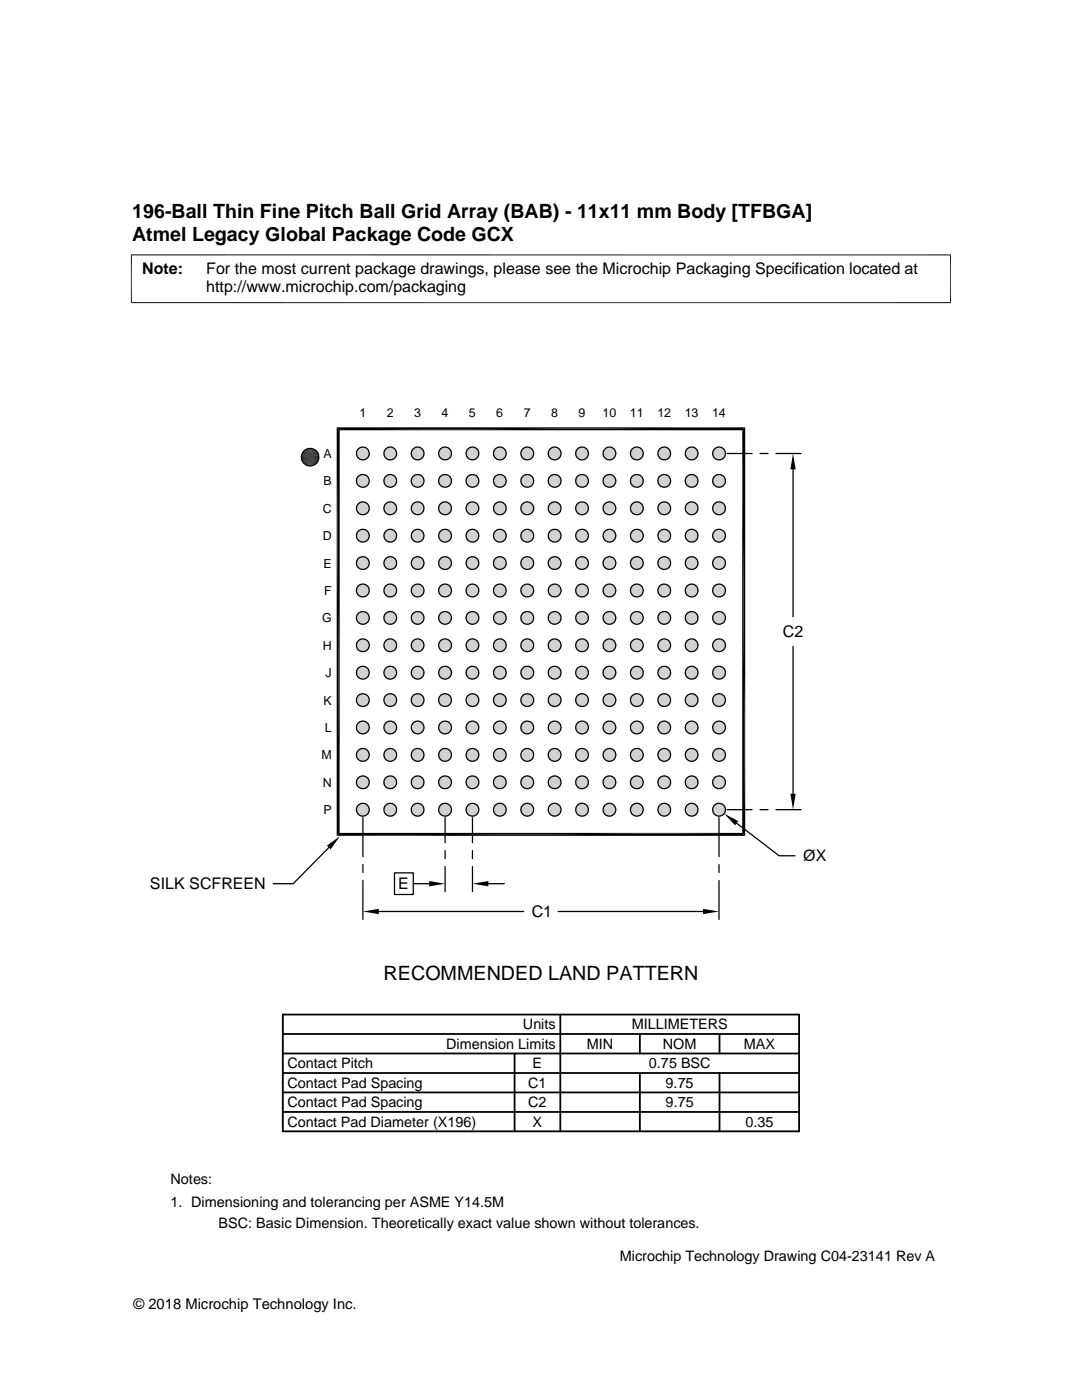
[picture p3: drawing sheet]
<svg xmlns="http://www.w3.org/2000/svg" width="216mm" height="279mm" viewBox="0 0 216 279" stroke-linecap="round" stroke-linejoin="round" font-family="sans-serif">
<defs><g id="words">
<g font-size="3.9">
<text x="26.4" y="43.5">196-Ball Thin Fine Pitch Ball Grid Array (BAB) - 11x11 mm Body [TFBGA]</text>
<text x="26.4" y="48">Atmel Legacy Global Package Code GCX</text>
<text x="76.5" y="195.6">RECOMMENDED LAND PATTERN</text>
</g>
<g font-size="3.2">
<text x="28.4" y="54.6">Note:</text>
<text x="41.1" y="58.3">http://www.microchip.com/packaging</text>
<text x="41.1" y="54.6">For the most current package drawings, please see the Microchip Packaging Specification located at</text>
<text x="156.2" y="127.2">C2</text>
<text x="160.3" y="171.9">ØX</text>
<text x="29.9" y="177.5">SILK SCFREEN</text>
<text x="79.5" y="177.5">E</text>
<text x="106.1" y="183">C1</text>
</g>
<g font-size="2.9">
<text x="89" y="209.3">Dimension Limits</text>
<text x="104.3" y="205.4">Units</text>
<text x="117.1" y="209.3">MIN</text>
<text x="126" y="205.4">MILLIMETERS</text>
<text x="132.3" y="209.3">NOM</text>
<text x="148.4" y="209.3">MAX</text>
<text x="57.3" y="213.2">Contact Pitch</text>
<text x="106.3" y="213.2">E</text>
<text x="129.5" y="213.2">0.75 BSC</text>
<text x="57.3" y="221">Contact Pad Spacing</text>
<text x="57.3" y="217.1">Contact Pad Spacing</text>
<text x="105.4" y="221">C2</text>
<text x="105.4" y="217.1">C1</text>
<text x="132.8" y="217.1">9.75</text>
<text x="132.8" y="221">9.75</text>
<text x="57.3" y="224.9">Contact Pad Diameter (X196)</text>
<text x="106.3" y="224.9">X</text>
<text x="148.7" y="224.9">0.35</text>
<text x="34" y="236.4">Notes:</text>
<text x="34" y="241">1. Dimensioning and tolerancing per ASME Y14.5M</text>
<text x="43.6" y="245">BSC: Basic Dimension. Theoretically exact value shown without tolerances.</text>
<text x="123.7" y="251.7">Microchip Technology Drawing C04-23141 Rev A</text>
<text x="26.6" y="261.3">© 2018 Microchip Technology Inc.</text>
</g>
<g font-size="2.5">
<text x="71.7" y="83.2">1</text>
<text x="77.2" y="83.2">2</text>
<text x="82.7" y="83.2">3</text>
<text x="88.1" y="83.2">4</text>
<text x="93.6" y="83.2">5</text>
<text x="99" y="83.2">6</text>
<text x="104.5" y="83.2">7</text>
<text x="110" y="83.2">8</text>
<text x="115.4" y="83.2">9</text>
<text x="120.2" y="83.2">10</text>
<text x="125.7" y="83.2">11</text>
<text x="131.2" y="83.2">12</text>
<text x="136.6" y="83.2">13</text>
<text x="142.1" y="83.2">14</text>
<text x="64.6" y="91.4">A</text>
<text x="64.6" y="96.9">B</text>
<text x="64.4" y="102.3">C</text>
<text x="64.4" y="107.8">D</text>
<text x="64.6" y="113.3">E</text>
<text x="64.7" y="118.7">F</text>
<text x="64.3" y="124.2">G</text>
<text x="64.4" y="129.7">H</text>
<text x="65" y="135.1">J</text>
<text x="64.6" y="140.6">K</text>
<text x="64.8" y="146.1">L</text>
<text x="64.2" y="151.5">M</text>
<text x="64.4" y="157">N</text>
<text x="64.6" y="162.5">P</text>
</g>
</g></defs>
<g fill="#c0c0c0">
<path d="M72.2 89.2h.3z"/>
<path d="M77.7 89.2h.3z"/>
<path d="M83.2 89.2h.3z"/>
<path d="M88.6 89.2h.3z"/>
<path d="M94.1 89.2h.3z"/>
<path d="M99.5 89.2h.4z"/>
<path d="M105 89.2h.3z"/>
<path d="M110.5 89.2h.3z"/>
<path d="M116 89.2h.3z"/>
<path d="M121.4 89.2h.4z"/>
<path d="M126.9 89.2h.3z"/>
<path d="M132.4 89.2h.3z"/>
<path d="M137.8 89.2h.4z"/>
<path d="M143.3 89.2h.3z"/>
<path d="M143.2 89.3h.6z"/>
<path d="M143.3 89.2l.5 .1z"/>
<path d="M137.7 89.3h.6z"/>
<path d="M137.8 89.2l.5 .1z"/>
<path d="M132.3 89.3h.5z"/>
<path d="M132.4 89.2l.4 .1z"/>
<path d="M126.8 89.3h.6z"/>
<path d="M126.9 89.2l.5 .1z"/>
<path d="M121.3 89.3h.6z"/>
<path d="M121.4 89.2l.5 .1z"/>
<path d="M115.9 89.3h.5z"/>
<path d="M116 89.2l.4 .1z"/>
<path d="M110.4 89.3h.6z"/>
<path d="M110.5 89.2l.5 .1z"/>
<path d="M104.9 89.3h.6z"/>
<path d="M105 89.2l.5 .1z"/>
<path d="M99.5 89.3h.5z"/>
<path d="M99.5 89.2l.5 .1z"/>
<path d="M94 89.3h.6z"/>
<path d="M94.1 89.2l.5 .1z"/>
<path d="M88.5 89.3h.6z"/>
<path d="M88.6 89.2l.5 .1z"/>
<path d="M83.1 89.3h.5z"/>
<path d="M83.2 89.2l.4 .1z"/>
<path d="M77.6 89.3h.6z"/>
<path d="M77.7 89.2l.5 .1z"/>
<path d="M72.1 89.3h.6z"/>
<path d="M72.2 89.2l.5 .1z"/>
<path d="M143.1 89.3h.8z"/>
<path d="M143.2 89.3h.7z"/>
<path d="M137.6 89.3h.8z"/>
<path d="M137.7 89.3h.7z"/>
<path d="M132.1 89.3h.8z"/>
<path d="M132.3 89.3h.6z"/>
<path d="M126.7 89.3h.8z"/>
<path d="M126.8 89.3h.7z"/>
<path d="M121.2 89.3h.8z"/>
<path d="M121.3 89.3h.7z"/>
<path d="M115.7 89.3h.8z"/>
<path d="M115.9 89.3h.6z"/>
<path d="M110.3 89.3h.8z"/>
<path d="M110.4 89.3h.7z"/>
<path d="M104.8 89.3h.8z"/>
<path d="M104.9 89.3h.7z"/>
<path d="M99.3 89.3h.8z"/>
<path d="M99.5 89.3h.6z"/>
<path d="M93.9 89.3h.8z"/>
<path d="M94 89.3h.7z"/>
<path d="M88.4 89.3h.8z"/>
<path d="M88.5 89.3h.7z"/>
<path d="M82.9 89.3h.8z"/>
<path d="M83.1 89.3h.6z"/>
<path d="M77.4 89.3h.9z"/>
<path d="M77.6 89.3h.7z"/>
<path d="M72 89.3h.8z"/>
<path d="M72.1 89.3h.7z"/>
<path d="M143 89.3h1z"/>
<path d="M143.1 89.3h.9z"/>
<path d="M137.5 89.3h1z"/>
<path d="M137.6 89.3h.9z"/>
<path d="M132 89.3h1.1z"/>
<path d="M132.1 89.3h1z"/>
<path d="M126.6 89.3h1z"/>
<path d="M126.7 89.3h.9z"/>
<path d="M121.1 89.3h1z"/>
<path d="M121.2 89.3h.9z"/>
<path d="M115.6 89.3h1.1z"/>
<path d="M115.7 89.3h1z"/>
<path d="M110.2 89.3h1z"/>
<path d="M110.3 89.3h.9z"/>
<path d="M104.7 89.3h1z"/>
<path d="M104.8 89.3h.9z"/>
<path d="M99.2 89.3h1.1z"/>
<path d="M99.3 89.3h1z"/>
<path d="M93.7 89.3h1.1z"/>
<path d="M93.9 89.3h.9z"/>
<path d="M88.3 89.3h1z"/>
<path d="M88.4 89.3h.9z"/>
<path d="M82.8 89.3h1.1z"/>
<path d="M82.9 89.3h1z"/>
<path d="M77.3 89.3h1.1z"/>
<path d="M77.4 89.3h1z"/>
<path d="M71.9 89.3h1z"/>
<path d="M72 89.3h.9z"/>
<path d="M142.8 89.4h1.3z"/>
<path d="M143 89.3l1.1 .1z"/>
<path d="M137.4 89.4h1.2z"/>
<path d="M137.5 89.3l1.1 .1z"/>
<path d="M131.9 89.4h1.3z"/>
<path d="M132 89.3l1.2 .1z"/>
<path d="M126.4 89.4h1.3z"/>
<path d="M126.6 89.3l1.1 .1z"/>
<path d="M121 89.4h1.2z"/>
<path d="M121.1 89.3l1.1 .1z"/>
<path d="M115.5 89.4h1.3z"/>
<path d="M115.6 89.3l1.2 .1z"/>
<path d="M110 89.4h1.3z"/>
<path d="M110.2 89.3l1.1 .1z"/>
<path d="M104.6 89.4h1.2z"/>
<path d="M104.7 89.3l1.1 .1z"/>
<path d="M99.1 89.4h1.3z"/>
<path d="M99.2 89.3l1.2 .1z"/>
<path d="M93.6 89.4h1.3z"/>
<path d="M93.7 89.3l1.2 .1z"/>
<path d="M88.2 89.4h1.2z"/>
<path d="M88.3 89.3l1.1 .1z"/>
<path d="M82.7 89.4h1.3z"/>
<path d="M82.8 89.3l1.2 .1z"/>
<path d="M77.2 89.4h1.3z"/>
<path d="M77.3 89.3l1.2 .1z"/>
<path d="M71.8 89.4h1.2z"/>
<path d="M71.9 89.3l1.1 .1z"/>
<path d="M142.8 89.4l1.4 .1h-1.5z"/>
<path d="M142.8 89.4l1.4 .1z"/>
<path d="M137.3 89.5h1.4z"/>
<path d="M137.4 89.4l1.3 .1z"/>
<path d="M131.8 89.5h1.5z"/>
<path d="M131.9 89.4l1.4 .1z"/>
<path d="M126.4 89.4l1.4 .1h-1.5z"/>
<path d="M126.4 89.4l1.4 .1z"/>
<path d="M121 89.4l1.3 .1h-1.4z"/>
<path d="M121 89.4l1.3 .1z"/>
<path d="M115.4 89.5h1.5z"/>
<path d="M115.5 89.4l1.4 .1z"/>
<path d="M109.9 89.5h1.5z"/>
<path d="M110 89.4l1.4 .1z"/>
<path d="M104.6 89.4l1.3 .1h-1.4z"/>
<path d="M104.6 89.4l1.3 .1z"/>
<path d="M99.1 89.4l1.4 .1h-1.5z"/>
<path d="M99.1 89.4l1.4 .1z"/>
<path d="M93.5 89.5h1.5z"/>
<path d="M93.6 89.4l1.4 .1z"/>
<path d="M88.2 89.4l1.3 .1h-1.4z"/>
<path d="M88.2 89.4l1.3 .1z"/>
<path d="M82.7 89.4l1.4 .1h-1.5z"/>
<path d="M82.7 89.4l1.4 .1z"/>
<path d="M77.1 89.5h1.5z"/>
<path d="M77.2 89.4l1.4 .1z"/>
<path d="M71.8 89.4l1.4 .1h-1.5z"/>
<path d="M71.8 89.4l1.4 .1z"/>
<path d="M142.6 89.5h1.7z"/>
<path d="M142.7 89.5h1.6z"/>
<path d="M137.2 89.5h1.6z"/>
<path d="M137.3 89.5h1.5z"/>
<path d="M131.7 89.5h1.7z"/>
<path d="M131.8 89.5h1.6z"/>
<path d="M126.2 89.5h1.7z"/>
<path d="M126.3 89.5h1.6z"/>
<path d="M120.8 89.5h1.6z"/>
<path d="M120.9 89.5h1.5z"/>
<path d="M115.3 89.5h1.7z"/>
<path d="M115.4 89.5h1.6z"/>
<path d="M109.8 89.5h1.7z"/>
<path d="M109.9 89.5h1.6z"/>
<path d="M104.4 89.5h1.6z"/>
<path d="M104.5 89.5h1.5z"/>
<path d="M98.9 89.5h1.7z"/>
<path d="M99 89.5h1.6z"/>
<path d="M93.4 89.5h1.7z"/>
<path d="M93.5 89.5h1.6z"/>
<path d="M88 89.5h1.6z"/>
<path d="M88.1 89.5h1.5z"/>
<path d="M82.5 89.5h1.7z"/>
<path d="M82.6 89.5h1.6z"/>
<path d="M77 89.5h1.7z"/>
<path d="M77.1 89.5h1.6z"/>
<path d="M71.6 89.5h1.6z"/>
<path d="M71.7 89.5h1.5z"/>
<path d="M142.6 89.6h1.8z"/>
<path d="M142.6 89.5l1.8 .1z"/>
<path d="M137.2 89.5l1.7 .1h-1.8z"/>
<path d="M137.2 89.5l1.7 .1z"/>
<path d="M131.7 89.5l1.8 .1h-1.9z"/>
<path d="M131.7 89.5l1.8 .1z"/>
<path d="M126.2 89.5l1.8 .1h-1.8z"/>
<path d="M126.2 89.5l1.8 .1z"/>
<path d="M120.8 89.5l1.7 .1h-1.8z"/>
<path d="M120.8 89.5l1.7 .1z"/>
<path d="M115.3 89.5l1.8 .1h-1.9z"/>
<path d="M115.3 89.5l1.8 .1z"/>
<path d="M109.8 89.5l1.8 .1h-1.9z"/>
<path d="M109.8 89.5l1.8 .1z"/>
<path d="M104.4 89.5l1.7 .1h-1.8z"/>
<path d="M104.4 89.5l1.7 .1z"/>
<path d="M98.9 89.5l1.8 .1h-1.9z"/>
<path d="M98.9 89.5l1.8 .1z"/>
<path d="M93.4 89.5l1.8 .1h-1.8z"/>
<path d="M93.4 89.5l1.8 .1z"/>
<path d="M88 89.5l1.7 .1h-1.8z"/>
<path d="M88 89.5l1.7 .1z"/>
<path d="M82.5 89.5l1.8 .1h-1.9z"/>
<path d="M82.5 89.5l1.8 .1z"/>
<path d="M77 89.5l1.8 .1h-1.8z"/>
<path d="M77 89.5l1.8 .1z"/>
<path d="M71.6 89.5l1.7 .1h-1.8z"/>
<path d="M71.6 89.5l1.7 .1z"/>
<path d="M142.5 89.7h2z"/>
<path d="M142.6 89.6l1.9 .1z"/>
<path d="M137.1 89.6l1.9 .1h-2z"/>
<path d="M137.1 89.6l1.9 .1z"/>
</g>
<path d="M131.5 89.7h2" fill="none" stroke="#c0c0c0" stroke-width=".2"/>
<path d="M131.6 89.6l1.9 .1z" fill="#c0c0c0"/>
<path d="M126.1 89.7h2" fill="none" stroke="#c0c0c0" stroke-width=".2"/>
<g fill="#c0c0c0">
<path d="M126.2 89.6l1.9 .1z"/>
<path d="M120.7 89.6l1.9 .1h-2z"/>
<path d="M120.7 89.6l1.9 .1z"/>
<path d="M115.2 89.6l1.9 .1h-2z"/>
<path d="M115.2 89.6l1.9 .1z"/>
</g>
<path d="M109.7 89.7h2" fill="none" stroke="#c0c0c0" stroke-width=".2"/>
<g fill="#c0c0c0">
<path d="M109.7 89.6l2 .1z"/>
<path d="M104.3 89.6l1.9 .1h-2z"/>
<path d="M104.3 89.6l1.9 .1z"/>
<path d="M98.8 89.6l1.9 .1h-2z"/>
<path d="M98.8 89.6l1.9 .1z"/>
</g>
<path d="M93.3 89.7h2" fill="none" stroke="#c0c0c0" stroke-width=".2"/>
<g fill="#c0c0c0">
<path d="M93.4 89.6l1.9 .1z"/>
<path d="M87.9 89.6l1.9 .1h-2z"/>
<path d="M87.9 89.6l1.9 .1z"/>
<path d="M82.4 89.6l1.9 .1h-2z"/>
<path d="M82.4 89.6l1.9 .1z"/>
</g>
<path d="M76.9 89.7h2" fill="none" stroke="#c0c0c0" stroke-width=".2"/>
<path d="M77 89.6l1.9 .1z" fill="#c0c0c0"/>
<path d="M71.4 89.7h2" fill="none" stroke="#c0c0c0" stroke-width=".2"/>
<path d="M71.5 89.6l1.9 .1z" fill="#c0c0c0"/>
<g fill="none" stroke="#c0c0c0" stroke-width=".2">
<path d="M71.1 90.3h2.6M71.1 90.4h2.6M71.1 90.6h2.6M71.1 90.7h2.6M71.2 90.2h2.5M71.2 90.8h2.5M71.2 90.1h2.4M71.2 90.9h2.4M71.2 91h2.4M71.2 90h2.4M71.3 89.9h2.2M71.3 91.1h2.2"/>
<path d="M71.3 91.2h2.2M71.3 89.8h2.2M76.6 90.3h2.5M76.6 90.4h2.5M76.6 90.6h2.5M76.6 90.7h2.5M76.6 90.2h2.5M76.6 90.8h2.5M76.6 90.9h2.5M76.6 90.1h2.5M76.7 90h2.4M76.7 91h2.4"/>
<path d="M76.7 89.9h2.3M76.7 91.1h2.3M76.8 91.2h2.2M76.8 89.8h2.2M82.1 90.3h2.5M82.1 90.4h2.5M82.1 90.6h2.5M82.1 90.7h2.5M82.1 90.8h2.5M82.1 90.2h2.5M82.1 90.1h2.5M82.1 90.9h2.5"/>
<path d="M82.1 90h2.4M82.1 91h2.4M82.2 91.1h2.3M82.2 89.9h2.3M82.3 89.8h2.1M82.3 91.2h2.1M87.5 90.3h2.6M87.5 90.4h2.6M87.5 90.6h2.6M87.5 90.7h2.6M87.6 90.2h2.5M87.6 90.8h2.5"/>
<path d="M87.6 90.1h2.4M87.6 90.9h2.4M87.6 91h2.4M87.6 90h2.4M87.7 89.9h2.2M87.7 91.1h2.2M87.7 91.2h2.2M87.7 89.8h2.2M93 90.3h2.5M93 90.4h2.5M93 90.6h2.5M93 90.7h2.5"/>
<path d="M93 90.2h2.5M93 90.8h2.5M93 90.1h2.5M93 90.9h2.5M93.1 90h2.4M93.1 91h2.4M93.1 89.9h2.3M93.1 91.1h2.3M93.2 89.8h2.1M93.2 91.2h2.1M98.5 90.3h2.5M98.5 90.4h2.5"/>
<path d="M98.5 90.6h2.5M98.5 90.7h2.5M98.5 90.2h2.5M98.5 90.8h2.5M98.5 90.1h2.5M98.5 90.9h2.5M98.6 91h2.3M98.6 90h2.3M98.6 89.9h2.3M98.6 91.1h2.3M98.7 89.8h2.1M98.7 91.2h2.1"/>
<path d="M103.9 90.3h2.6M103.9 90.4h2.6M103.9 90.6h2.6M103.9 90.7h2.6M103.9 90.2h2.6M103.9 90.8h2.6M104 90.1h2.4M104 90.9h2.4M104 90h2.4M104 91h2.4M104.1 91.1h2.2M104.1 89.9h2.2"/>
<path d="M104.1 89.8h2.2M104.1 91.2h2.2M109.4 90.3h2.5M109.4 90.4h2.6M109.4 90.6h2.6M109.4 90.7h2.5M109.4 90.2h2.5M109.4 90.8h2.5M109.5 90.1h2.4M109.5 90.9h2.4M109.5 90h2.4M109.5 91h2.4"/>
<path d="M109.5 89.9h2.3M109.5 91.1h2.3M109.6 89.8h2.1M109.6 91.2h2.1M114.9 90.3h2.5M114.9 90.4h2.5M114.9 90.6h2.5M114.9 90.7h2.5M114.9 90.2h2.5M114.9 90.8h2.5M114.9 90.1h2.4M114.9 90.9h2.4"/>
<path d="M115 91h2.3M115 90h2.3M115 89.9h2.3M115 91.1h2.3M115.1 89.8h2.1M115.1 91.2h2.1M120.3 90.3h2.6M120.3 90.4h2.6M120.3 90.6h2.6M120.3 90.7h2.6M120.4 90.2h2.5M120.4 90.8h2.5"/>
<path d="M120.4 90.1h2.4M120.4 90.9h2.4M120.4 90h2.4M120.4 91h2.4M120.5 91.1h2.2M120.5 89.9h2.2M120.5 89.8h2.2M120.5 91.2h2.2M125.8 90.3h2.5M125.8 90.4h2.6M125.8 90.6h2.6M125.8 90.7h2.5"/>
<path d="M125.8 90.2h2.5M125.8 90.8h2.5M125.9 90.1h2.4M125.9 90.9h2.4M125.9 90h2.4M125.9 91h2.4M125.9 89.9h2.3M125.9 91.1h2.3M126 89.8h2.1M126 91.2h2.1M131.3 90.3h2.5M131.3 90.4h2.5"/>
<path d="M131.3 90.6h2.5M131.3 90.7h2.5M131.3 90.2h2.5M131.3 90.8h2.5M131.3 90.1h2.5M131.3 90.9h2.5M131.4 91h2.3M131.4 90h2.3M131.4 89.9h2.3M131.4 91.1h2.3M131.5 89.8h2.1M131.5 91.2h2.1"/>
<path d="M136.7 90.3h2.6M136.7 90.4h2.6M136.7 90.6h2.6M136.7 90.7h2.6M136.8 90.2h2.5M136.8 90.8h2.5M136.8 90.1h2.4M136.8 90.9h2.4M136.8 90h2.4M136.8 91h2.4M136.9 91.1h2.2M136.9 89.9h2.2"/>
<path d="M136.9 89.8h2.2M136.9 91.2h2.2M142.2 90.4h2.6M142.2 90.6h2.6M142.2 90.7h2.5M142.2 90.3h2.5M142.2 90.2h2.5M142.2 90.8h2.5M142.3 90.1h2.4M142.3 90.9h2.4M142.3 90h2.4M142.3 91h2.4"/>
<path d="M142.3 89.9h2.3M142.3 91.1h2.3M142.4 89.8h2.1M142.4 91.2h2.1"/>
</g>
<g fill="#c0c0c0">
<path d="M142.5 91.3l1.9 .1z"/>
<path d="M142.5 91.3h2z"/>
<path d="M137 91.3l1.9 .1z"/>
<path d="M137 91.3h2z"/>
<path d="M131.5 91.3l2 .1z"/>
</g>
<path d="M131.5 91.3h2" fill="none" stroke="#c0c0c0" stroke-width=".2"/>
<path d="M126.1 91.3l1.9 .1z" fill="#c0c0c0"/>
<path d="M126.1 91.3h2" fill="none" stroke="#c0c0c0" stroke-width=".2"/>
<g fill="#c0c0c0">
<path d="M120.6 91.3l1.9 .1z"/>
<path d="M120.6 91.3h2z"/>
<path d="M115.1 91.3l2 .1z"/>
<path d="M115.1 91.3h2z"/>
<path d="M109.7 91.3l1.9 .1z"/>
</g>
<path d="M109.7 91.3h2" fill="none" stroke="#c0c0c0" stroke-width=".2"/>
<g fill="#c0c0c0">
<path d="M104.2 91.3l1.9 .1z"/>
<path d="M104.2 91.3h2z"/>
<path d="M98.7 91.3l2 .1z"/>
<path d="M98.7 91.3h2z"/>
<path d="M93.3 91.3l1.9 .1z"/>
</g>
<path d="M93.3 91.3h2" fill="none" stroke="#c0c0c0" stroke-width=".2"/>
<g fill="#c0c0c0">
<path d="M87.8 91.3l1.9 .1z"/>
<path d="M87.8 91.3h2z"/>
<path d="M82.3 91.3l2 .1z"/>
<path d="M82.3 91.3h2z"/>
<path d="M76.9 91.3l1.9 .1z"/>
</g>
<path d="M76.9 91.3h2" fill="none" stroke="#c0c0c0" stroke-width=".2"/>
<path d="M71.4 91.3l1.9 .1z" fill="#c0c0c0"/>
<path d="M71.4 91.3h2" fill="none" stroke="#c0c0c0" stroke-width=".2"/>
<g fill="#c0c0c0">
<path d="M142.6 91.4l1.7 .1z"/>
<path d="M142.6 91.4h1.8z"/>
<path d="M137.1 91.4l1.7 .1z"/>
<path d="M137.1 91.4h1.8z"/>
<path d="M131.6 91.4l1.8 .1z"/>
<path d="M131.6 91.4h1.9z"/>
<path d="M126.2 91.4l1.7 .1z"/>
<path d="M126.2 91.4h1.8z"/>
<path d="M120.7 91.4l1.7 .1z"/>
<path d="M120.7 91.4h1.8z"/>
<path d="M115.2 91.4l1.8 .1z"/>
<path d="M115.2 91.4h1.9z"/>
<path d="M109.7 91.4l1.8 .1z"/>
<path d="M109.7 91.4h1.9z"/>
<path d="M104.3 91.4l1.7 .1z"/>
<path d="M104.3 91.4h1.8z"/>
<path d="M98.8 91.4l1.8 .1z"/>
<path d="M98.8 91.4h1.9z"/>
<path d="M93.4 91.4l1.7 .1z"/>
<path d="M93.4 91.4h1.8z"/>
<path d="M87.9 91.4l1.7 .1z"/>
<path d="M87.9 91.4h1.8z"/>
<path d="M82.4 91.4l1.8 .1z"/>
<path d="M82.4 91.4h1.9z"/>
<path d="M77 91.4l1.7 .1z"/>
<path d="M77 91.4h1.8z"/>
<path d="M71.5 91.4l1.7 .1z"/>
<path d="M71.5 91.4h1.8z"/>
<path d="M142.6 91.5h1.6z"/>
<path d="M142.6 91.5h1.7z"/>
<path d="M137.2 91.5h1.5z"/>
<path d="M137.2 91.5h1.6z"/>
<path d="M131.7 91.5h1.6z"/>
<path d="M131.7 91.5h1.7z"/>
<path d="M126.2 91.5h1.6z"/>
<path d="M126.2 91.5h1.7z"/>
<path d="M120.8 91.5h1.5z"/>
<path d="M120.8 91.5h1.6z"/>
<path d="M115.3 91.5h1.6z"/>
<path d="M115.3 91.5h1.7z"/>
<path d="M109.8 91.5h1.6z"/>
<path d="M109.8 91.5h1.7z"/>
<path d="M104.4 91.5h1.5z"/>
<path d="M104.4 91.5h1.6z"/>
<path d="M98.9 91.5h1.6z"/>
<path d="M98.9 91.5h1.7z"/>
<path d="M93.4 91.5h1.6z"/>
<path d="M93.4 91.5h1.7z"/>
<path d="M88 91.5h1.5z"/>
<path d="M88 91.5h1.6z"/>
<path d="M82.5 91.5h1.6z"/>
<path d="M82.5 91.5h1.7z"/>
<path d="M77 91.5h1.6z"/>
<path d="M77 91.5h1.7z"/>
<path d="M71.6 91.5h1.6z"/>
<path d="M142.7 91.5l1.4 .1z"/>
<path d="M142.7 91.5h1.5z"/>
<path d="M137.3 91.5l1.3 .1z"/>
<path d="M137.3 91.5h1.4z"/>
<path d="M131.8 91.5l1.4 .1z"/>
<path d="M131.8 91.5h1.5z"/>
<path d="M126.3 91.5l1.4 .1z"/>
<path d="M126.3 91.5h1.5z"/>
<path d="M120.9 91.5l1.3 .1z"/>
<path d="M120.9 91.5h1.4z"/>
<path d="M115.4 91.5l1.4 .1z"/>
<path d="M115.4 91.5h1.5z"/>
<path d="M109.9 91.5l1.4 .1z"/>
<path d="M109.9 91.5h1.5z"/>
<path d="M104.5 91.5l1.3 .1z"/>
<path d="M104.5 91.5h1.4z"/>
<path d="M99 91.5l1.4 .1z"/>
<path d="M99 91.5h1.5z"/>
<path d="M93.5 91.5l1.4 .1z"/>
<path d="M93.5 91.5h1.5z"/>
<path d="M88.1 91.5l1.3 .1z"/>
<path d="M88.1 91.5h1.4z"/>
<path d="M82.6 91.5l1.4 .1z"/>
<path d="M82.6 91.5h1.5z"/>
<path d="M77.1 91.5l1.4 .1z"/>
<path d="M77.1 91.5h1.5z"/>
<path d="M71.7 91.5l1.3 .1z"/>
<path d="M71.7 91.5h1.5z"/>
<path d="M142.8 91.6l1.2 .1z"/>
<path d="M142.8 91.6h1.3z"/>
<path d="M137.4 91.6l1.1 .1z"/>
<path d="M137.4 91.6h1.2z"/>
<path d="M131.9 91.6l1.2 .1z"/>
<path d="M131.9 91.6h1.3z"/>
<path d="M126.4 91.6l1.2 .1z"/>
<path d="M126.4 91.6h1.3z"/>
<path d="M121 91.6l1.1 .1z"/>
<path d="M121 91.6h1.2z"/>
<path d="M115.5 91.6l1.2 .1z"/>
<path d="M115.5 91.6h1.3z"/>
<path d="M110 91.6l1.2 .1z"/>
<path d="M110 91.6h1.3z"/>
<path d="M104.6 91.6l1.1 .1z"/>
<path d="M104.6 91.6h1.2z"/>
<path d="M99.1 91.6l1.2 .1z"/>
<path d="M99.1 91.6h1.3z"/>
<path d="M93.6 91.6l1.2 .1z"/>
<path d="M93.6 91.6h1.3z"/>
<path d="M88.2 91.6l1.1 .1z"/>
<path d="M88.2 91.6h1.2z"/>
<path d="M82.7 91.6l1.2 .1z"/>
<path d="M82.7 91.6h1.3z"/>
<path d="M77.2 91.6l1.2 .1z"/>
<path d="M77.2 91.6h1.3z"/>
<path d="M71.8 91.6l1.1 .1z"/>
<path d="M71.8 91.6h1.2z"/>
<path d="M143 91.7h.9z"/>
<path d="M143 91.7h1z"/>
<path d="M137.5 91.7h.9z"/>
<path d="M137.5 91.7h1z"/>
<path d="M132 91.7h.9z"/>
<path d="M132 91.7h1.1z"/>
<path d="M126.6 91.7h.9z"/>
<path d="M126.6 91.7h1z"/>
<path d="M121.1 91.7h.9z"/>
<path d="M121.1 91.7h1z"/>
<path d="M115.6 91.7h.9z"/>
<path d="M115.6 91.7h1.1z"/>
<path d="M110.2 91.7h.9z"/>
<path d="M110.2 91.7h1z"/>
<path d="M104.7 91.7h.9z"/>
<path d="M104.7 91.7h1z"/>
<path d="M99.2 91.7h.9z"/>
<path d="M99.2 91.7h1.1z"/>
<path d="M93.7 91.7h1z"/>
<path d="M93.7 91.7h1.1z"/>
<path d="M88.3 91.7h.9z"/>
<path d="M88.3 91.7h1z"/>
<path d="M82.8 91.7h.9z"/>
<path d="M82.8 91.7h1.1z"/>
<path d="M77.3 91.7h1z"/>
<path d="M77.3 91.7h1.1z"/>
<path d="M71.9 91.7h.9z"/>
<path d="M71.9 91.7h1z"/>
<path d="M143.1 91.7h.7z"/>
<path d="M143.1 91.7h.8z"/>
<path d="M137.6 91.7h.7z"/>
<path d="M137.6 91.7h.8z"/>
<path d="M132.1 91.7h.7z"/>
<path d="M132.1 91.7h.8z"/>
<path d="M126.7 91.7h.7z"/>
<path d="M126.7 91.7h.8z"/>
<path d="M121.2 91.7h.7z"/>
<path d="M121.2 91.7h.8z"/>
<path d="M115.7 91.7h.7z"/>
<path d="M115.7 91.7h.8z"/>
<path d="M110.3 91.7h.7z"/>
<path d="M110.3 91.7h.8z"/>
<path d="M104.8 91.7h.7z"/>
<path d="M104.8 91.7h.8z"/>
<path d="M99.3 91.7h.7z"/>
<path d="M99.3 91.7h.8z"/>
<path d="M93.9 91.7h.7z"/>
<path d="M93.9 91.7h.8z"/>
<path d="M88.4 91.7h.7z"/>
<path d="M88.4 91.7h.8z"/>
<path d="M82.9 91.7h.7z"/>
<path d="M82.9 91.7h.8z"/>
<path d="M77.4 91.7h.8z"/>
<path d="M77.4 91.7h.9z"/>
<path d="M72 91.7h.7z"/>
<path d="M72 91.7h.8z"/>
<path d="M72.2 91.8h.3z"/>
<path d="M77.7 91.8h.3z"/>
<path d="M83.2 91.8h.3z"/>
<path d="M88.6 91.8h.3z"/>
<path d="M94.1 91.8h.3z"/>
<path d="M99.5 91.8h.4z"/>
<path d="M105 91.8h.3z"/>
<path d="M110.5 91.8h.3z"/>
<path d="M116 91.8h.3z"/>
<path d="M121.4 91.8h.4z"/>
<path d="M126.9 91.8h.3z"/>
<path d="M132.4 91.8h.3z"/>
<path d="M137.8 91.8h.4z"/>
<path d="M143.3 91.8h.3z"/>
<path d="M143.2 91.7l.4 .1z"/>
<path d="M143.2 91.7h.6z"/>
<path d="M137.7 91.7l.5 .1z"/>
<path d="M137.7 91.7h.6z"/>
<path d="M132.3 91.7l.4 .1z"/>
<path d="M132.3 91.7h.5z"/>
<path d="M126.8 91.7l.4 .1z"/>
<path d="M126.8 91.7h.6z"/>
<path d="M121.3 91.7l.5 .1z"/>
<path d="M121.3 91.7h.6z"/>
<path d="M115.9 91.7l.4 .1z"/>
<path d="M115.9 91.7h.5z"/>
<path d="M110.4 91.7l.4 .1z"/>
<path d="M110.4 91.7h.6z"/>
<path d="M104.9 91.7l.4 .1z"/>
<path d="M104.9 91.7h.6z"/>
<path d="M99.5 91.7l.4 .1z"/>
<path d="M99.5 91.7h.5z"/>
<path d="M94 91.7l.4 .1z"/>
<path d="M94 91.7h.6z"/>
<path d="M88.5 91.7l.4 .1z"/>
<path d="M88.5 91.7h.6z"/>
<path d="M83.1 91.7l.4 .1z"/>
<path d="M83.1 91.7h.5z"/>
<path d="M77.6 91.7l.4 .1z"/>
<path d="M77.6 91.7h.6z"/>
<path d="M72.1 91.7l.4 .1z"/>
<path d="M72.1 91.7h.6z"/>
<path d="M72.2 94.7h.3z"/>
<path d="M77.7 94.7h.3z"/>
<path d="M83.2 94.7h.3z"/>
<path d="M88.6 94.7h.3z"/>
<path d="M94.1 94.7h.3z"/>
<path d="M99.5 94.7h.4z"/>
<path d="M105 94.7h.3z"/>
<path d="M110.5 94.7h.3z"/>
<path d="M116 94.7h.3z"/>
<path d="M121.4 94.7h.4z"/>
<path d="M126.9 94.7h.3z"/>
<path d="M132.4 94.7h.3z"/>
<path d="M137.8 94.7h.4z"/>
<path d="M143.3 94.7h.3z"/>
<path d="M143.2 94.7h.6z"/>
<path d="M143.3 94.7h.5z"/>
<path d="M137.7 94.7h.6z"/>
<path d="M137.8 94.7h.5z"/>
<path d="M132.3 94.7h.5z"/>
<path d="M132.4 94.7h.4z"/>
<path d="M126.8 94.7h.6z"/>
<path d="M126.9 94.7h.5z"/>
<path d="M121.3 94.7h.6z"/>
<path d="M121.4 94.7h.5z"/>
<path d="M115.9 94.7h.5z"/>
<path d="M116 94.7h.4z"/>
<path d="M110.4 94.7h.6z"/>
<path d="M110.5 94.7h.5z"/>
<path d="M104.9 94.7h.6z"/>
<path d="M105 94.7h.5z"/>
<path d="M99.5 94.7h.5z"/>
<path d="M94 94.7h.6z"/>
<path d="M94.1 94.7h.5z"/>
<path d="M88.5 94.7h.6z"/>
<path d="M88.6 94.7h.5z"/>
<path d="M83.1 94.7h.5z"/>
<path d="M83.2 94.7h.4z"/>
<path d="M77.6 94.7h.6z"/>
<path d="M77.7 94.7h.5z"/>
<path d="M72.1 94.7h.6z"/>
<path d="M72.2 94.7h.5z"/>
<path d="M143.1 94.8h.8z"/>
<path d="M143.2 94.7l.7 .1z"/>
<path d="M137.6 94.8h.8z"/>
<path d="M137.7 94.7l.7 .1z"/>
<path d="M132.1 94.8h.8z"/>
<path d="M132.3 94.7l.6 .1z"/>
<path d="M126.7 94.8h.8z"/>
<path d="M126.8 94.7l.7 .1z"/>
<path d="M121.2 94.8h.8z"/>
<path d="M121.3 94.7l.7 .1z"/>
<path d="M115.7 94.8h.8z"/>
<path d="M115.9 94.7l.6 .1z"/>
<path d="M110.3 94.8h.8z"/>
<path d="M110.4 94.7l.7 .1z"/>
<path d="M104.8 94.8h.8z"/>
<path d="M104.9 94.7l.7 .1z"/>
<path d="M99.3 94.8h.8z"/>
<path d="M99.5 94.7l.6 .1z"/>
<path d="M93.9 94.8h.8z"/>
<path d="M94 94.7l.7 .1z"/>
<path d="M88.4 94.8h.8z"/>
<path d="M88.5 94.7l.7 .1z"/>
<path d="M82.9 94.8h.8z"/>
<path d="M83.1 94.7l.6 .1z"/>
<path d="M77.4 94.8h.9z"/>
<path d="M77.6 94.7l.7 .1z"/>
<path d="M72 94.8h.8z"/>
<path d="M72.1 94.7l.7 .1z"/>
<path d="M143 94.8h1z"/>
<path d="M143.1 94.8h.9z"/>
<path d="M137.5 94.8h1z"/>
<path d="M137.6 94.8h.9z"/>
<path d="M132 94.8h1.1z"/>
<path d="M132.1 94.8h1z"/>
<path d="M126.6 94.8h1z"/>
<path d="M126.7 94.8h.9z"/>
<path d="M121.1 94.8h1z"/>
<path d="M121.2 94.8h.9z"/>
<path d="M115.6 94.8h1.1z"/>
<path d="M115.7 94.8h1z"/>
<path d="M110.2 94.8h1z"/>
<path d="M110.3 94.8h.9z"/>
<path d="M104.7 94.8h1z"/>
<path d="M104.8 94.8h.9z"/>
<path d="M99.2 94.8h1.1z"/>
<path d="M99.3 94.8h1z"/>
<path d="M93.7 94.8h1.1z"/>
<path d="M93.9 94.8h.9z"/>
<path d="M88.3 94.8h1z"/>
<path d="M88.4 94.8h.9z"/>
<path d="M82.8 94.8h1.1z"/>
<path d="M82.9 94.8h1z"/>
<path d="M77.3 94.8h1.1z"/>
<path d="M77.4 94.8h1z"/>
<path d="M71.9 94.8h1z"/>
<path d="M72 94.8h.9z"/>
<path d="M142.8 94.9h1.3z"/>
<path d="M143 94.8l1.1 .1z"/>
<path d="M137.4 94.9h1.2z"/>
<path d="M137.5 94.8l1.1 .1z"/>
<path d="M131.9 94.9h1.3z"/>
<path d="M132 94.8l1.2 .1z"/>
<path d="M126.4 94.9h1.3z"/>
<path d="M126.6 94.8l1.1 .1z"/>
<path d="M121 94.9h1.2z"/>
<path d="M121.1 94.8l1.1 .1z"/>
<path d="M115.5 94.9h1.3z"/>
<path d="M115.6 94.8l1.2 .1z"/>
<path d="M110 94.9h1.3z"/>
<path d="M110.2 94.8l1.1 .1z"/>
<path d="M104.6 94.9h1.2z"/>
<path d="M104.7 94.8l1.1 .1z"/>
<path d="M99.1 94.9h1.3z"/>
<path d="M99.2 94.8l1.2 .1z"/>
<path d="M93.6 94.9h1.3z"/>
<path d="M93.7 94.8l1.2 .1z"/>
<path d="M88.2 94.9h1.2z"/>
<path d="M88.3 94.8l1.1 .1z"/>
<path d="M82.7 94.9h1.3z"/>
<path d="M82.8 94.8l1.2 .1z"/>
<path d="M77.2 94.9h1.3z"/>
<path d="M77.3 94.8l1.2 .1z"/>
<path d="M71.8 94.9h1.2z"/>
<path d="M71.9 94.8l1.1 .1z"/>
<path d="M142.7 94.9h1.5z"/>
<path d="M142.8 94.9h1.4z"/>
<path d="M137.3 94.9h1.4z"/>
<path d="M137.4 94.9h1.3z"/>
<path d="M131.8 94.9h1.5z"/>
<path d="M131.9 94.9h1.4z"/>
<path d="M126.3 94.9h1.5z"/>
<path d="M126.4 94.9h1.4z"/>
<path d="M120.9 94.9h1.4z"/>
<path d="M121 94.9h1.3z"/>
<path d="M115.4 94.9h1.5z"/>
<path d="M115.5 94.9h1.4z"/>
<path d="M109.9 94.9h1.5z"/>
<path d="M110 94.9h1.4z"/>
<path d="M104.5 94.9h1.4z"/>
<path d="M104.6 94.9h1.3z"/>
<path d="M99 94.9h1.5z"/>
<path d="M99.1 94.9h1.4z"/>
<path d="M93.5 94.9h1.5z"/>
<path d="M93.6 94.9h1.4z"/>
<path d="M88.1 94.9h1.4z"/>
<path d="M88.2 94.9h1.3z"/>
<path d="M82.6 94.9h1.5z"/>
<path d="M82.7 94.9h1.4z"/>
<path d="M77.1 94.9h1.5z"/>
<path d="M77.2 94.9h1.4z"/>
<path d="M71.7 94.9h1.5z"/>
<path d="M71.8 94.9h1.4z"/>
<path d="M142.6 95h1.7z"/>
<path d="M142.7 94.9l1.6 .1z"/>
<path d="M137.2 95h1.6z"/>
<path d="M137.3 94.9l1.5 .1z"/>
<path d="M131.7 95h1.7z"/>
<path d="M131.8 94.9l1.6 .1z"/>
<path d="M126.2 95h1.7z"/>
<path d="M126.3 94.9l1.6 .1z"/>
<path d="M120.8 95h1.6z"/>
<path d="M120.9 94.9l1.5 .1z"/>
<path d="M115.3 95h1.7z"/>
<path d="M115.4 94.9l1.6 .1z"/>
<path d="M109.8 95h1.7z"/>
<path d="M109.9 94.9l1.6 .1z"/>
<path d="M104.4 95h1.6z"/>
<path d="M104.5 94.9l1.5 .1z"/>
<path d="M98.9 95h1.7z"/>
<path d="M99 94.9l1.6 .1z"/>
<path d="M93.4 95h1.7z"/>
<path d="M93.5 94.9l1.6 .1z"/>
<path d="M88 95h1.6z"/>
<path d="M88.1 94.9l1.5 .1z"/>
<path d="M82.5 95h1.7z"/>
<path d="M82.6 94.9l1.6 .1z"/>
<path d="M77 95h1.7z"/>
<path d="M77.1 94.9l1.6 .1z"/>
<path d="M71.6 95h1.6z"/>
<path d="M71.7 94.9l1.5 .1z"/>
<path d="M142.6 95.1h1.8z"/>
<path d="M142.6 95l1.8 .1z"/>
<path d="M137.2 95l1.7 .1h-1.8z"/>
<path d="M137.2 95l1.7 .1z"/>
<path d="M131.7 95l1.8 .1h-1.9z"/>
<path d="M131.7 95l1.8 .1z"/>
<path d="M126.2 95l1.8 .1h-1.8z"/>
<path d="M126.2 95l1.8 .1z"/>
<path d="M120.8 95l1.7 .1h-1.8z"/>
<path d="M120.8 95l1.7 .1z"/>
<path d="M115.3 95l1.8 .1h-1.9z"/>
<path d="M115.3 95l1.8 .1z"/>
<path d="M109.8 95l1.8 .1h-1.9z"/>
<path d="M109.8 95l1.8 .1z"/>
<path d="M104.4 95l1.7 .1h-1.8z"/>
<path d="M104.4 95l1.7 .1z"/>
<path d="M98.9 95l1.8 .1h-1.9z"/>
<path d="M98.9 95l1.8 .1z"/>
<path d="M93.4 95l1.8 .1h-1.8z"/>
<path d="M93.4 95l1.8 .1z"/>
<path d="M88 95l1.7 .1h-1.8z"/>
<path d="M88 95l1.7 .1z"/>
<path d="M82.5 95l1.8 .1h-1.9z"/>
<path d="M82.5 95l1.8 .1z"/>
<path d="M77 95l1.8 .1h-1.8z"/>
<path d="M77 95l1.8 .1z"/>
<path d="M71.6 95l1.7 .1h-1.8z"/>
<path d="M71.6 95l1.7 .1z"/>
<path d="M142.6 95.1l1.9 .1h-2z"/>
<path d="M142.6 95.1h1.8l.1 .1z"/>
<path d="M137.1 95.1l1.9 .1h-2z"/>
<path d="M137.1 95.1h1.8l.1 .1z"/>
</g>
<path d="M131.5 95.1h2" fill="none" stroke="#c0c0c0" stroke-width=".2"/>
<path d="M131.6 95.1h1.9v.1z" fill="#c0c0c0"/>
<path d="M126.1 95.1h2" fill="none" stroke="#c0c0c0" stroke-width=".2"/>
<g fill="#c0c0c0">
<path d="M126.2 95.1h1.8l.1 .1z"/>
<path d="M120.7 95.1l1.9 .1h-2z"/>
<path d="M120.7 95.1h1.8l.1 .1z"/>
<path d="M115.2 95.1l1.9 .1h-2z"/>
<path d="M115.2 95.1h1.9v.1z"/>
</g>
<path d="M109.7 95.1h2" fill="none" stroke="#c0c0c0" stroke-width=".2"/>
<g fill="#c0c0c0">
<path d="M109.7 95.1h1.9l.1 .1z"/>
<path d="M104.3 95.1l1.9 .1h-2z"/>
<path d="M104.3 95.1h1.8l.1 .1z"/>
<path d="M98.8 95.1l1.9 .1h-2z"/>
<path d="M98.8 95.1h1.9v.1z"/>
</g>
<path d="M93.3 95.1h2" fill="none" stroke="#c0c0c0" stroke-width=".2"/>
<g fill="#c0c0c0">
<path d="M93.4 95.1h1.8l.1 .1z"/>
<path d="M87.9 95.1l1.9 .1h-2z"/>
<path d="M87.9 95.1h1.8l.1 .1z"/>
<path d="M82.4 95.1l1.9 .1h-2z"/>
<path d="M82.4 95.1h1.9v.1z"/>
</g>
<path d="M76.9 95.1h2" fill="none" stroke="#c0c0c0" stroke-width=".2"/>
<path d="M77 95.1h1.8l.1 .1z" fill="#c0c0c0"/>
<path d="M71.4 95.1h2" fill="none" stroke="#c0c0c0" stroke-width=".2"/>
<path d="M71.5 95.1h1.8l.1 .1z" fill="#c0c0c0"/>
<g fill="none" stroke="#c0c0c0" stroke-width=".2">
<path d="M71.1 95.8h2.6M71.1 95.9h2.6M71.1 96h2.6M71.1 96.1h2.6M71.2 95.7h2.5M71.2 96.3h2.5M71.2 95.6h2.4M71.2 96.4h2.4M71.2 96.5h2.4M71.2 95.4h2.4M71.3 95.3h2.2M71.3 96.6h2.2"/>
<path d="M71.3 96.7h2.2M71.3 95.2h2.2M76.6 95.8h2.5M76.6 95.9h2.5M76.6 96h2.5M76.6 96.1h2.5M76.6 95.7h2.5M76.6 96.3h2.5M76.6 96.4h2.5M76.6 95.6h2.5M76.7 95.4h2.4M76.7 96.5h2.4"/>
<path d="M76.7 95.3h2.3M76.7 96.6h2.3M76.8 96.7h2.2M76.8 95.2h2.2M82.1 95.8h2.5M82.1 95.9h2.5M82.1 96h2.5M82.1 96.1h2.5M82.1 96.3h2.5M82.1 95.7h2.5M82.1 95.6h2.5M82.1 96.4h2.5"/>
<path d="M82.1 95.4h2.4M82.1 96.5h2.4M82.2 96.6h2.3M82.2 95.3h2.3M82.3 95.2h2.1M82.3 96.7h2.1M87.5 95.8h2.6M87.5 95.9h2.6M87.5 96h2.6M87.5 96.1h2.6M87.6 95.7h2.5M87.6 96.3h2.5"/>
<path d="M87.6 95.6h2.4M87.6 96.4h2.4M87.6 96.5h2.4M87.6 95.4h2.4M87.7 95.3h2.2M87.7 96.6h2.2M87.7 96.7h2.2M87.7 95.2h2.2M93 95.8h2.5M93 95.9h2.5M93 96h2.5M93 96.1h2.5"/>
<path d="M93 95.7h2.5M93 96.3h2.5M93 95.6h2.5M93 96.4h2.5M93.1 95.4h2.4M93.1 96.5h2.4M93.1 95.3h2.3M93.1 96.6h2.3M93.2 95.2h2.1M93.2 96.7h2.1M98.5 95.8h2.5M98.5 95.9h2.5"/>
<path d="M98.5 96h2.5M98.5 96.1h2.5M98.5 95.7h2.5M98.5 96.3h2.5M98.5 95.6h2.5M98.5 96.4h2.5M98.6 96.5h2.3M98.6 95.4h2.3M98.6 95.3h2.3M98.6 96.6h2.3M98.7 95.2h2.1M98.7 96.7h2.1"/>
<path d="M103.9 95.8h2.6M103.9 95.9h2.6M103.9 96h2.6M103.9 96.1h2.6M103.9 95.7h2.6M103.9 96.3h2.6M104 95.6h2.4M104 96.4h2.4M104 95.4h2.4M104 96.5h2.4M104.1 96.6h2.2M104.1 95.3h2.2"/>
<path d="M104.1 95.2h2.2M104.1 96.7h2.2M109.4 95.8h2.5M109.4 95.9h2.6M109.4 96h2.6M109.4 96.1h2.5M109.4 95.7h2.5M109.4 96.3h2.5M109.5 95.6h2.4M109.5 96.4h2.4M109.5 95.4h2.4M109.5 96.5h2.4"/>
<path d="M109.5 95.3h2.3M109.5 96.6h2.3M109.6 95.2h2.1M109.6 96.7h2.1M114.9 95.8h2.5M114.9 95.9h2.5M114.9 96h2.5M114.9 96.1h2.5M114.9 95.7h2.5M114.9 96.3h2.5M114.9 95.6h2.4M114.9 96.4h2.4"/>
<path d="M115 96.5h2.3M115 95.4h2.3M115 95.3h2.3M115 96.6h2.3M115.1 95.2h2.1M115.1 96.7h2.1M120.3 95.8h2.6M120.3 95.9h2.6M120.3 96h2.6M120.3 96.1h2.6M120.4 95.7h2.5M120.4 96.3h2.5"/>
<path d="M120.4 95.6h2.4M120.4 96.4h2.4M120.4 95.4h2.4M120.4 96.5h2.4M120.5 96.6h2.2M120.5 95.3h2.2M120.5 95.2h2.2M120.5 96.7h2.2M125.8 95.8h2.5M125.8 95.9h2.6M125.8 96h2.6M125.8 96.1h2.5"/>
<path d="M125.8 95.7h2.5M125.8 96.3h2.5M125.9 95.6h2.4M125.9 96.4h2.4M125.9 95.4h2.4M125.9 96.5h2.4M125.9 95.3h2.3M125.9 96.6h2.3M126 95.2h2.1M126 96.7h2.1M131.3 95.8h2.5M131.3 95.9h2.5"/>
<path d="M131.3 96h2.5M131.3 96.1h2.5M131.3 95.7h2.5M131.3 96.3h2.5M131.3 95.6h2.5M131.3 96.4h2.5M131.4 96.5h2.3M131.4 95.4h2.3M131.4 95.3h2.3M131.4 96.6h2.3M131.5 95.2h2.1M131.5 96.7h2.1"/>
<path d="M136.7 95.8h2.6M136.7 95.9h2.6M136.7 96h2.6M136.7 96.1h2.6M136.8 95.7h2.5M136.8 96.3h2.5M136.8 95.6h2.4M136.8 96.4h2.4M136.8 95.4h2.4M136.8 96.5h2.4M136.9 96.6h2.2M136.9 95.3h2.2"/>
<path d="M136.9 95.2h2.2M136.9 96.7h2.2M142.2 95.9h2.6M142.2 96h2.6M142.2 96.1h2.5M142.2 95.8h2.5M142.2 95.7h2.5M142.2 96.3h2.5M142.3 95.6h2.4M142.3 96.4h2.4M142.3 95.4h2.4M142.3 96.5h2.4"/>
<path d="M142.3 95.3h2.3M142.3 96.6h2.3M142.4 95.2h2.1M142.4 96.7h2.1"/>
</g>
<g fill="#c0c0c0">
<path d="M142.5 96.8l1.9 .1h-1.8z"/>
<path d="M142.5 96.8h2l-.1 .1z"/>
<path d="M137 96.8l1.9 .1h-1.8z"/>
<path d="M137 96.8h2l-.1 .1z"/>
<path d="M131.5 96.8l2 .1h-1.9z"/>
</g>
<path d="M131.5 96.8h2" fill="none" stroke="#c0c0c0" stroke-width=".2"/>
<path d="M126.1 96.8l1.9 .1h-1.8z" fill="#c0c0c0"/>
<path d="M126.1 96.8h2" fill="none" stroke="#c0c0c0" stroke-width=".2"/>
<g fill="#c0c0c0">
<path d="M120.6 96.8l1.9 .1h-1.8z"/>
<path d="M120.6 96.8h2l-.1 .1z"/>
<path d="M115.1 96.8l2 .1h-1.9z"/>
<path d="M115.1 96.8h2v.1z"/>
<path d="M109.7 96.8l1.9 .1h-1.9z"/>
</g>
<path d="M109.7 96.8h2" fill="none" stroke="#c0c0c0" stroke-width=".2"/>
<g fill="#c0c0c0">
<path d="M104.2 96.8l1.9 .1h-1.8z"/>
<path d="M104.2 96.8h2l-.1 .1z"/>
<path d="M98.7 96.8l2 .1h-1.9z"/>
<path d="M98.7 96.8h2v.1z"/>
<path d="M93.3 96.8l1.9 .1h-1.8z"/>
</g>
<path d="M93.3 96.8h2" fill="none" stroke="#c0c0c0" stroke-width=".2"/>
<g fill="#c0c0c0">
<path d="M87.8 96.8l1.9 .1h-1.8z"/>
<path d="M87.8 96.8h2l-.1 .1z"/>
<path d="M82.3 96.8l2 .1h-1.9z"/>
<path d="M82.3 96.8h2v.1z"/>
<path d="M76.9 96.8l1.9 .1h-1.8z"/>
</g>
<path d="M76.9 96.8h2" fill="none" stroke="#c0c0c0" stroke-width=".2"/>
<path d="M71.4 96.8l1.9 .1h-1.8z" fill="#c0c0c0"/>
<path d="M71.4 96.8h2" fill="none" stroke="#c0c0c0" stroke-width=".2"/>
<g fill="#c0c0c0">
<path d="M142.6 96.9h1.7z"/>
<path d="M142.6 96.9h1.8z"/>
<path d="M137.1 96.9h1.7z"/>
<path d="M137.1 96.9h1.8z"/>
<path d="M131.6 96.9h1.8z"/>
<path d="M131.6 96.9h1.9z"/>
<path d="M126.2 96.9h1.7z"/>
<path d="M126.2 96.9h1.8z"/>
<path d="M120.7 96.9h1.7z"/>
<path d="M120.7 96.9h1.8z"/>
<path d="M115.2 96.9h1.8z"/>
<path d="M115.2 96.9h1.9z"/>
<path d="M109.7 96.9h1.8z"/>
<path d="M109.7 96.9h1.9z"/>
<path d="M104.3 96.9h1.7z"/>
<path d="M104.3 96.9h1.8z"/>
<path d="M98.8 96.9h1.8z"/>
<path d="M98.8 96.9h1.9z"/>
<path d="M93.4 96.9h1.7z"/>
<path d="M93.4 96.9h1.8z"/>
<path d="M87.9 96.9h1.7z"/>
<path d="M87.9 96.9h1.8z"/>
<path d="M82.4 96.9h1.8z"/>
<path d="M82.4 96.9h1.9z"/>
<path d="M77 96.9h1.7z"/>
<path d="M77 96.9h1.8z"/>
<path d="M71.5 96.9h1.7z"/>
<path d="M71.5 96.9h1.8z"/>
<path d="M142.6 96.9l1.6 .1z"/>
<path d="M137.2 96.9l1.5 .1z"/>
<path d="M137.2 96.9h1.6z"/>
<path d="M131.7 96.9l1.6 .1z"/>
<path d="M131.7 96.9h1.7z"/>
<path d="M126.2 96.9l1.6 .1z"/>
<path d="M120.8 96.9l1.5 .1z"/>
<path d="M120.8 96.9h1.6z"/>
<path d="M115.3 96.9l1.6 .1z"/>
<path d="M115.3 96.9h1.7z"/>
<path d="M109.8 96.9l1.6 .1z"/>
<path d="M109.8 96.9h1.7z"/>
<path d="M104.4 96.9l1.5 .1z"/>
<path d="M104.4 96.9h1.6z"/>
<path d="M98.9 96.9l1.6 .1z"/>
<path d="M98.9 96.9h1.7z"/>
<path d="M93.4 96.9l1.6 .1z"/>
<path d="M88 96.9l1.5 .1z"/>
<path d="M88 96.9h1.6z"/>
<path d="M82.5 96.9l1.6 .1z"/>
<path d="M82.5 96.9h1.7z"/>
<path d="M77 96.9l1.6 .1z"/>
<path d="M71.6 96.9l1.6 .1z"/>
<path d="M71.6 96.9h1.6z"/>
<path d="M142.7 97l1.4 .1z"/>
<path d="M142.7 97h1.5z"/>
<path d="M137.3 97l1.3 .1z"/>
<path d="M137.3 97h1.4z"/>
<path d="M131.8 97l1.4 .1z"/>
<path d="M131.8 97h1.5z"/>
<path d="M126.3 97l1.4 .1z"/>
<path d="M126.3 97h1.5z"/>
<path d="M120.9 97l1.3 .1z"/>
<path d="M120.9 97h1.4z"/>
<path d="M115.4 97l1.4 .1z"/>
<path d="M115.4 97h1.5z"/>
<path d="M109.9 97l1.4 .1z"/>
<path d="M109.9 97h1.5z"/>
<path d="M104.5 97l1.3 .1z"/>
<path d="M104.5 97h1.4z"/>
<path d="M99 97l1.4 .1z"/>
<path d="M99 97h1.5z"/>
<path d="M93.5 97l1.4 .1z"/>
<path d="M93.5 97h1.5z"/>
<path d="M88.1 97l1.3 .1z"/>
<path d="M88.1 97h1.4z"/>
<path d="M82.6 97l1.4 .1z"/>
<path d="M82.6 97h1.5z"/>
<path d="M77.1 97l1.4 .1z"/>
<path d="M77.1 97h1.5z"/>
<path d="M71.7 97l1.3 .1z"/>
<path d="M71.7 97h1.5z"/>
<path d="M142.8 97.1h1.2z"/>
<path d="M142.8 97.1h1.3z"/>
<path d="M137.4 97.1h1.1z"/>
<path d="M137.4 97.1h1.2z"/>
<path d="M131.9 97.1h1.2z"/>
<path d="M131.9 97.1h1.3z"/>
<path d="M126.4 97.1h1.2z"/>
<path d="M126.4 97.1h1.3z"/>
<path d="M121 97.1h1.1z"/>
<path d="M121 97.1h1.2z"/>
<path d="M115.5 97.1h1.2z"/>
<path d="M115.5 97.1h1.3z"/>
<path d="M110 97.1h1.2z"/>
<path d="M110 97.1h1.3z"/>
<path d="M104.6 97.1h1.1z"/>
<path d="M104.6 97.1h1.2z"/>
<path d="M99.1 97.1h1.2z"/>
<path d="M99.1 97.1h1.3z"/>
<path d="M93.6 97.1h1.2z"/>
<path d="M93.6 97.1h1.3z"/>
<path d="M88.2 97.1h1.1z"/>
<path d="M88.2 97.1h1.2z"/>
<path d="M82.7 97.1h1.2z"/>
<path d="M82.7 97.1h1.3z"/>
<path d="M77.2 97.1h1.2z"/>
<path d="M77.2 97.1h1.3z"/>
<path d="M71.8 97.1h1.1z"/>
<path d="M71.8 97.1h1.2z"/>
<path d="M143 97.1l.9 .1z"/>
<path d="M143 97.1h1z"/>
<path d="M137.5 97.1l.9 .1z"/>
<path d="M137.5 97.1h1z"/>
<path d="M132 97.1l.9 .1z"/>
<path d="M132 97.1h1.1z"/>
<path d="M126.6 97.1l.9 .1z"/>
<path d="M126.6 97.1h1z"/>
<path d="M121.1 97.1l.9 .1z"/>
<path d="M121.1 97.1h1z"/>
<path d="M115.6 97.1l.9 .1z"/>
<path d="M115.6 97.1h1.1z"/>
<path d="M110.2 97.1l.9 .1z"/>
<path d="M110.2 97.1h1z"/>
<path d="M104.7 97.1l.9 .1z"/>
<path d="M104.7 97.1h1z"/>
<path d="M99.2 97.1l.9 .1z"/>
<path d="M99.2 97.1h1.1z"/>
<path d="M93.7 97.1l1 .1z"/>
<path d="M93.7 97.1h1.1z"/>
<path d="M88.3 97.1l.9 .1z"/>
<path d="M88.3 97.1h1z"/>
<path d="M82.8 97.1l.9 .1z"/>
<path d="M82.8 97.1h1.1z"/>
<path d="M77.3 97.1l1 .1z"/>
<path d="M77.3 97.1h1.1z"/>
<path d="M71.9 97.1l.9 .1z"/>
<path d="M71.9 97.1h1z"/>
<path d="M143.1 97.2h.7z"/>
<path d="M143.1 97.2h.8z"/>
<path d="M137.6 97.2h.7z"/>
<path d="M137.6 97.2h.8z"/>
<path d="M132.1 97.2h.7z"/>
<path d="M132.1 97.2h.8z"/>
<path d="M126.7 97.2h.7z"/>
<path d="M126.7 97.2h.8z"/>
<path d="M121.2 97.2h.7z"/>
<path d="M121.2 97.2h.8z"/>
<path d="M115.7 97.2h.7z"/>
<path d="M115.7 97.2h.8z"/>
<path d="M110.3 97.2h.7z"/>
<path d="M110.3 97.2h.8z"/>
<path d="M104.8 97.2h.7z"/>
<path d="M104.8 97.2h.8z"/>
<path d="M99.3 97.2h.7z"/>
<path d="M99.3 97.2h.8z"/>
<path d="M93.9 97.2h.7z"/>
<path d="M93.9 97.2h.8z"/>
<path d="M88.4 97.2h.7z"/>
<path d="M88.4 97.2h.8z"/>
<path d="M82.9 97.2h.7z"/>
<path d="M82.9 97.2h.8z"/>
<path d="M77.4 97.2h.8z"/>
<path d="M77.4 97.2h.9z"/>
<path d="M72 97.2h.7z"/>
<path d="M72 97.2h.8z"/>
<path d="M72.2 97.2h.3z"/>
<path d="M77.7 97.2h.3z"/>
<path d="M83.2 97.2h.3z"/>
<path d="M88.6 97.2h.3z"/>
<path d="M94.1 97.2h.3z"/>
<path d="M99.5 97.2h.4z"/>
<path d="M105 97.2h.3z"/>
<path d="M110.5 97.2h.3z"/>
<path d="M116 97.2h.3z"/>
<path d="M121.4 97.2h.4z"/>
<path d="M126.9 97.2h.3z"/>
<path d="M132.4 97.2h.3z"/>
<path d="M137.8 97.2h.4z"/>
<path d="M143.3 97.2h.3z"/>
<path d="M143.2 97.2h.4z"/>
<path d="M143.2 97.2h.6z"/>
<path d="M137.7 97.2h.5z"/>
<path d="M137.7 97.2h.6z"/>
<path d="M132.3 97.2h.4z"/>
<path d="M132.3 97.2h.5z"/>
<path d="M126.8 97.2h.4z"/>
<path d="M126.8 97.2h.6z"/>
<path d="M121.3 97.2h.5z"/>
<path d="M121.3 97.2h.6z"/>
<path d="M115.9 97.2h.4z"/>
<path d="M115.9 97.2h.5z"/>
<path d="M110.4 97.2h.4z"/>
<path d="M110.4 97.2h.6z"/>
<path d="M104.9 97.2h.4z"/>
<path d="M104.9 97.2h.6z"/>
<path d="M99.5 97.2h.5z"/>
<path d="M94 97.2h.4z"/>
<path d="M94 97.2h.6z"/>
<path d="M88.5 97.2h.4z"/>
<path d="M88.5 97.2h.6z"/>
<path d="M83.1 97.2h.4z"/>
<path d="M83.1 97.2h.5z"/>
<path d="M77.6 97.2h.4z"/>
<path d="M77.6 97.2h.6z"/>
<path d="M72.1 97.2h.4z"/>
<path d="M72.1 97.2h.6z"/>
<path d="M72.2 100.2h.3z"/>
<path d="M77.7 100.2h.3z"/>
<path d="M83.2 100.2h.3z"/>
<path d="M88.6 100.2h.3z"/>
<path d="M94.1 100.2h.3z"/>
<path d="M99.5 100.2h.4z"/>
<path d="M105 100.2h.3z"/>
<path d="M110.5 100.2h.3z"/>
<path d="M116 100.2h.3z"/>
<path d="M121.4 100.2h.4z"/>
<path d="M126.9 100.2h.3z"/>
<path d="M132.4 100.2h.3z"/>
<path d="M137.8 100.2h.4z"/>
<path d="M143.3 100.2h.3z"/>
<path d="M143.2 100.2h.6z"/>
<path d="M143.3 100.2h.5z"/>
<path d="M137.7 100.2h.6z"/>
<path d="M137.8 100.2h.5z"/>
<path d="M132.3 100.2h.5z"/>
<path d="M132.4 100.2h.4z"/>
<path d="M126.8 100.2h.6z"/>
<path d="M126.9 100.2h.5z"/>
<path d="M121.3 100.2h.6z"/>
<path d="M121.4 100.2h.5z"/>
<path d="M115.9 100.2h.5z"/>
<path d="M116 100.2h.4z"/>
<path d="M110.4 100.2h.6z"/>
<path d="M110.5 100.2h.5z"/>
<path d="M104.9 100.2h.6z"/>
<path d="M105 100.2h.5z"/>
<path d="M99.5 100.2h.5z"/>
<path d="M94 100.2h.6z"/>
<path d="M94.1 100.2h.5z"/>
<path d="M88.5 100.2h.6z"/>
<path d="M88.6 100.2h.5z"/>
<path d="M83.1 100.2h.5z"/>
<path d="M83.2 100.2h.4z"/>
<path d="M77.6 100.2h.6z"/>
<path d="M77.7 100.2h.5z"/>
<path d="M72.1 100.2h.6z"/>
<path d="M72.2 100.2h.5z"/>
<path d="M143.1 100.2h.8z"/>
<path d="M143.2 100.2h.7z"/>
<path d="M137.6 100.2h.8z"/>
<path d="M137.7 100.2h.7z"/>
<path d="M132.1 100.2h.8z"/>
<path d="M132.3 100.2h.6z"/>
<path d="M126.7 100.2h.8z"/>
<path d="M126.8 100.2h.7z"/>
<path d="M121.2 100.2h.8z"/>
<path d="M121.3 100.2h.7z"/>
<path d="M115.7 100.2h.8z"/>
<path d="M115.9 100.2h.6z"/>
<path d="M110.3 100.2h.8z"/>
<path d="M110.4 100.2h.7z"/>
<path d="M104.8 100.2h.8z"/>
<path d="M104.9 100.2h.7z"/>
<path d="M99.3 100.2h.8z"/>
<path d="M99.5 100.2h.6z"/>
<path d="M93.9 100.2h.8z"/>
<path d="M94 100.2h.7z"/>
<path d="M88.4 100.2h.8z"/>
<path d="M88.5 100.2h.7z"/>
<path d="M82.9 100.2h.8z"/>
<path d="M83.1 100.2h.6z"/>
<path d="M77.4 100.2h.9z"/>
<path d="M77.6 100.2h.7z"/>
<path d="M72 100.2h.8z"/>
<path d="M72.1 100.2h.7z"/>
<path d="M143 100.3h1z"/>
<path d="M143.1 100.2l.9 .1z"/>
<path d="M137.5 100.3h1z"/>
<path d="M137.6 100.2l.9 .1z"/>
<path d="M132 100.3h1.1z"/>
<path d="M132.1 100.2l1 .1z"/>
<path d="M126.6 100.3h1z"/>
<path d="M126.7 100.2l.9 .1z"/>
<path d="M121.1 100.3h1z"/>
<path d="M121.2 100.2l.9 .1z"/>
<path d="M115.6 100.3h1.1z"/>
<path d="M115.7 100.2l1 .1z"/>
<path d="M110.2 100.3h1z"/>
<path d="M110.3 100.2l.9 .1z"/>
<path d="M104.7 100.3h1z"/>
<path d="M104.8 100.2l.9 .1z"/>
<path d="M99.2 100.3h1.1z"/>
<path d="M99.3 100.2l1 .1z"/>
<path d="M93.7 100.3h1.1z"/>
<path d="M93.9 100.2l.9 .1z"/>
<path d="M88.3 100.3h1z"/>
<path d="M88.4 100.2l.9 .1z"/>
<path d="M82.8 100.3h1.1z"/>
<path d="M82.9 100.2l1 .1z"/>
<path d="M77.3 100.3h1.1z"/>
<path d="M77.4 100.2l1 .1z"/>
<path d="M71.9 100.3h1z"/>
<path d="M72 100.2l.9 .1z"/>
<path d="M142.8 100.3h1.3z"/>
<path d="M143 100.3h1.1z"/>
<path d="M137.4 100.3h1.2z"/>
<path d="M137.5 100.3h1.1z"/>
<path d="M131.9 100.3h1.3z"/>
<path d="M132 100.3h1.2z"/>
<path d="M126.4 100.3h1.3z"/>
<path d="M126.6 100.3h1.1z"/>
<path d="M121 100.3h1.2z"/>
<path d="M121.1 100.3h1.1z"/>
<path d="M115.5 100.3h1.3z"/>
<path d="M115.6 100.3h1.2z"/>
<path d="M110 100.3h1.3z"/>
<path d="M110.2 100.3h1.1z"/>
<path d="M104.6 100.3h1.2z"/>
<path d="M104.7 100.3h1.1z"/>
<path d="M99.1 100.3h1.3z"/>
<path d="M99.2 100.3h1.2z"/>
<path d="M93.6 100.3h1.3z"/>
<path d="M93.7 100.3h1.2z"/>
<path d="M88.2 100.3h1.2z"/>
<path d="M88.3 100.3h1.1z"/>
<path d="M82.7 100.3h1.3z"/>
<path d="M82.8 100.3h1.2z"/>
<path d="M77.2 100.3h1.3z"/>
<path d="M77.3 100.3h1.2z"/>
<path d="M71.8 100.3h1.2z"/>
<path d="M71.9 100.3h1.1z"/>
<path d="M142.7 100.4h1.5z"/>
<path d="M142.8 100.3l1.4 .1z"/>
<path d="M137.3 100.4h1.4z"/>
<path d="M137.4 100.3l1.3 .1z"/>
<path d="M131.8 100.4h1.5z"/>
<path d="M131.9 100.3l1.4 .1z"/>
<path d="M126.3 100.4h1.5z"/>
<path d="M126.4 100.3l1.4 .1z"/>
<path d="M120.9 100.4h1.4z"/>
<path d="M121 100.3l1.3 .1z"/>
<path d="M115.4 100.4h1.5z"/>
<path d="M115.5 100.3l1.4 .1z"/>
<path d="M109.9 100.4h1.5z"/>
<path d="M110 100.3l1.4 .1z"/>
<path d="M104.5 100.4h1.4z"/>
<path d="M104.6 100.3l1.3 .1z"/>
<path d="M99 100.4h1.5z"/>
<path d="M99.1 100.3l1.4 .1z"/>
<path d="M93.5 100.4h1.5z"/>
<path d="M93.6 100.3l1.4 .1z"/>
<path d="M88.1 100.4h1.4z"/>
<path d="M88.2 100.3l1.3 .1z"/>
<path d="M82.6 100.4h1.5z"/>
<path d="M82.7 100.3l1.4 .1z"/>
<path d="M77.1 100.4h1.5z"/>
<path d="M77.2 100.3l1.4 .1z"/>
<path d="M71.7 100.4h1.5z"/>
<path d="M71.8 100.3l1.4 .1z"/>
<path d="M142.6 100.5h1.7z"/>
<path d="M142.7 100.4l1.6 .1z"/>
<path d="M137.2 100.5h1.6z"/>
<path d="M137.3 100.4l1.5 .1z"/>
<path d="M131.7 100.5h1.7z"/>
<path d="M131.8 100.4l1.6 .1z"/>
<path d="M126.2 100.5h1.7z"/>
<path d="M126.3 100.4l1.6 .1z"/>
<path d="M120.8 100.5h1.6z"/>
<path d="M120.9 100.4l1.5 .1z"/>
<path d="M115.3 100.5h1.7z"/>
<path d="M115.4 100.4l1.6 .1z"/>
<path d="M109.8 100.5h1.7z"/>
<path d="M109.9 100.4l1.6 .1z"/>
<path d="M104.4 100.5h1.6z"/>
<path d="M104.5 100.4l1.5 .1z"/>
<path d="M98.9 100.5h1.7z"/>
<path d="M99 100.4l1.6 .1z"/>
<path d="M93.4 100.5h1.7z"/>
<path d="M93.5 100.4l1.6 .1z"/>
<path d="M88 100.5h1.6z"/>
<path d="M88.1 100.4l1.5 .1z"/>
<path d="M82.5 100.5h1.7z"/>
<path d="M82.6 100.4l1.6 .1z"/>
<path d="M77 100.5h1.7z"/>
<path d="M77.1 100.4l1.6 .1z"/>
<path d="M71.6 100.5h1.6z"/>
<path d="M71.7 100.4l1.5 .1z"/>
<path d="M142.6 100.6h1.8z"/>
<path d="M142.6 100.5l1.8 .1z"/>
<path d="M137.2 100.5l1.7 .1h-1.8z"/>
<path d="M137.2 100.5l1.7 .1z"/>
<path d="M131.7 100.5l1.8 .1h-1.9z"/>
<path d="M131.7 100.5l1.8 .1z"/>
<path d="M126.2 100.5l1.8 .1h-1.8z"/>
<path d="M126.2 100.5l1.8 .1z"/>
<path d="M120.8 100.5l1.7 .1h-1.8z"/>
<path d="M120.8 100.5l1.7 .1z"/>
<path d="M115.3 100.5l1.8 .1h-1.9z"/>
<path d="M115.3 100.5l1.8 .1z"/>
<path d="M109.8 100.5l1.8 .1h-1.9z"/>
<path d="M109.8 100.5l1.8 .1z"/>
<path d="M104.4 100.5l1.7 .1h-1.8z"/>
<path d="M104.4 100.5l1.7 .1z"/>
<path d="M98.9 100.5l1.8 .1h-1.9z"/>
<path d="M98.9 100.5l1.8 .1z"/>
<path d="M93.4 100.5l1.8 .1h-1.8z"/>
<path d="M93.4 100.5l1.8 .1z"/>
<path d="M88 100.5l1.7 .1h-1.8z"/>
<path d="M88 100.5l1.7 .1z"/>
<path d="M82.5 100.5l1.8 .1h-1.9z"/>
<path d="M82.5 100.5l1.8 .1z"/>
<path d="M77 100.5l1.8 .1h-1.8z"/>
<path d="M77 100.5l1.8 .1z"/>
<path d="M71.6 100.5l1.7 .1h-1.8z"/>
<path d="M71.6 100.5l1.7 .1z"/>
<path d="M142.5 100.6h2z"/>
<path d="M142.6 100.6h1.9z"/>
<path d="M137.1 100.6h1.9h-2z"/>
<path d="M137.1 100.6h1.9z"/>
</g>
<path d="M131.5 100.6h2" fill="none" stroke="#c0c0c0" stroke-width=".2"/>
<path d="M131.6 100.6h1.9z" fill="#c0c0c0"/>
<path d="M126.1 100.6h2" fill="none" stroke="#c0c0c0" stroke-width=".2"/>
<g fill="#c0c0c0">
<path d="M126.2 100.6h1.9z"/>
<path d="M120.7 100.6h1.9h-2z"/>
<path d="M120.7 100.6h1.9z"/>
<path d="M115.2 100.6h1.9h-2z"/>
<path d="M115.2 100.6h1.9z"/>
</g>
<path d="M109.7 100.6h2" fill="none" stroke="#c0c0c0" stroke-width=".2"/>
<g fill="#c0c0c0">
<path d="M109.7 100.6h2z"/>
<path d="M104.3 100.6h1.9h-2z"/>
<path d="M104.3 100.6h1.9z"/>
<path d="M98.8 100.6h1.9h-2z"/>
<path d="M98.8 100.6h1.9z"/>
</g>
<path d="M93.3 100.6h2" fill="none" stroke="#c0c0c0" stroke-width=".2"/>
<g fill="#c0c0c0">
<path d="M93.4 100.6h1.9z"/>
<path d="M87.9 100.6h1.9h-2z"/>
<path d="M87.9 100.6h1.9z"/>
<path d="M82.4 100.6h1.9h-2z"/>
<path d="M82.4 100.6h1.9z"/>
</g>
<path d="M76.9 100.6h2" fill="none" stroke="#c0c0c0" stroke-width=".2"/>
<path d="M77 100.6h1.9z" fill="#c0c0c0"/>
<path d="M71.4 100.6h2" fill="none" stroke="#c0c0c0" stroke-width=".2"/>
<path d="M71.5 100.6h1.9z" fill="#c0c0c0"/>
<g fill="none" stroke="#c0c0c0" stroke-width=".2">
<path d="M71.1 101.3h2.6M71.1 101.4h2.6M71.1 101.5h2.6M71.1 101.6h2.6M71.2 101.1h2.5M71.2 101.7h2.5M71.2 101h2.4M71.2 101.9h2.4M71.2 102h2.4M71.2 100.9h2.4M71.3 100.8h2.2M71.3 102.1h2.2"/>
<path d="M71.3 102.2h2.2M71.3 100.7h2.2M76.6 101.3h2.5M76.6 101.4h2.5M76.6 101.5h2.5M76.6 101.6h2.5M76.6 101.1h2.5M76.6 101.7h2.5M76.6 101.9h2.5M76.6 101h2.5M76.7 100.9h2.4M76.7 102h2.4"/>
<path d="M76.7 100.8h2.3M76.7 102.1h2.3M76.8 102.2h2.2M76.8 100.7h2.2M82.1 101.3h2.5M82.1 101.4h2.5M82.1 101.5h2.5M82.1 101.6h2.5M82.1 101.7h2.5M82.1 101.1h2.5M82.1 101h2.5M82.1 101.9h2.5"/>
<path d="M82.1 100.9h2.4M82.1 102h2.4M82.2 102.1h2.3M82.2 100.8h2.3M82.3 100.7h2.1M82.3 102.2h2.1M87.5 101.3h2.6M87.5 101.4h2.6M87.5 101.5h2.6M87.5 101.6h2.6M87.6 101.1h2.5M87.6 101.7h2.5"/>
<path d="M87.6 101h2.4M87.6 101.9h2.4M87.6 102h2.4M87.6 100.9h2.4M87.7 100.8h2.2M87.7 102.1h2.2M87.7 102.2h2.2M87.7 100.7h2.2M93 101.3h2.5M93 101.4h2.5M93 101.5h2.5M93 101.6h2.5"/>
<path d="M93 101.1h2.5M93 101.7h2.5M93 101h2.5M93 101.9h2.5M93.1 100.9h2.4M93.1 102h2.4M93.1 100.8h2.3M93.1 102.1h2.3M93.2 100.7h2.1M93.2 102.2h2.1M98.5 101.3h2.5M98.5 101.4h2.5"/>
<path d="M98.5 101.5h2.5M98.5 101.6h2.5M98.5 101.1h2.5M98.5 101.7h2.5M98.5 101h2.5M98.5 101.9h2.5M98.6 102h2.3M98.6 100.9h2.3M98.6 100.8h2.3M98.6 102.1h2.3M98.7 100.7h2.1M98.7 102.2h2.1"/>
<path d="M103.9 101.3h2.6M103.9 101.4h2.6M103.9 101.5h2.6M103.9 101.6h2.6M103.9 101.1h2.6M103.9 101.7h2.6M104 101h2.4M104 101.9h2.4M104 100.9h2.4M104 102h2.4M104.1 102.1h2.2M104.1 100.8h2.2"/>
<path d="M104.1 100.7h2.2M104.1 102.2h2.2M109.4 101.3h2.5M109.4 101.4h2.6M109.4 101.5h2.6M109.4 101.6h2.5M109.4 101.1h2.5M109.4 101.7h2.5M109.5 101h2.4M109.5 101.9h2.4M109.5 100.9h2.4M109.5 102h2.4"/>
<path d="M109.5 100.8h2.3M109.5 102.1h2.3M109.6 100.7h2.1M109.6 102.2h2.1M114.9 101.3h2.5M114.9 101.4h2.5M114.9 101.5h2.5M114.9 101.6h2.5M114.9 101.1h2.5M114.9 101.7h2.5M114.9 101h2.4M114.9 101.9h2.4"/>
<path d="M115 102h2.3M115 100.9h2.3M115 100.8h2.3M115 102.1h2.3M115.1 100.7h2.1M115.1 102.2h2.1M120.3 101.3h2.6M120.3 101.4h2.6M120.3 101.5h2.6M120.3 101.6h2.6M120.4 101.1h2.5M120.4 101.7h2.5"/>
<path d="M120.4 101h2.4M120.4 101.9h2.4M120.4 100.9h2.4M120.4 102h2.4M120.5 102.1h2.2M120.5 100.8h2.2M120.5 100.7h2.2M120.5 102.2h2.2M125.8 101.3h2.5M125.8 101.4h2.6M125.8 101.5h2.6M125.8 101.6h2.5"/>
<path d="M125.8 101.1h2.5M125.8 101.7h2.5M125.9 101h2.4M125.9 101.9h2.4M125.9 100.9h2.4M125.9 102h2.4M125.9 100.8h2.3M125.9 102.1h2.3M126 100.7h2.1M126 102.2h2.1M131.3 101.3h2.5M131.3 101.4h2.5"/>
<path d="M131.3 101.5h2.5M131.3 101.6h2.5M131.3 101.1h2.5M131.3 101.7h2.5M131.3 101h2.5M131.3 101.9h2.5M131.4 102h2.3M131.4 100.9h2.3M131.4 100.8h2.3M131.4 102.1h2.3M131.5 100.7h2.1M131.5 102.2h2.1"/>
<path d="M136.7 101.3h2.6M136.7 101.4h2.6M136.7 101.5h2.6M136.7 101.6h2.6M136.8 101.1h2.5M136.8 101.7h2.5M136.8 101h2.4M136.8 101.9h2.4M136.8 100.9h2.4M136.8 102h2.4M136.9 102.1h2.2M136.9 100.8h2.2"/>
<path d="M136.9 100.7h2.2M136.9 102.2h2.2M142.2 101.4h2.6M142.2 101.5h2.6M142.2 101.6h2.5M142.2 101.3h2.5M142.2 101.1h2.5M142.2 101.7h2.5M142.3 101h2.4M142.3 101.9h2.4M142.3 100.9h2.4M142.3 102h2.4"/>
<path d="M142.3 100.8h2.3M142.3 102.1h2.3M142.4 100.7h2.1M142.4 102.2h2.1"/>
</g>
<g fill="#c0c0c0">
<path d="M142.5 102.2l1.9 .1z"/>
<path d="M142.5 102.2h2z"/>
<path d="M137 102.2l1.9 .1z"/>
<path d="M137 102.2h2z"/>
<path d="M131.5 102.2l2 .1z"/>
</g>
<path d="M131.5 102.3h2" fill="none" stroke="#c0c0c0" stroke-width=".2"/>
<path d="M126.1 102.2l1.9 .1z" fill="#c0c0c0"/>
<path d="M126.1 102.3h2" fill="none" stroke="#c0c0c0" stroke-width=".2"/>
<g fill="#c0c0c0">
<path d="M120.6 102.2l1.9 .1z"/>
<path d="M120.6 102.2h2z"/>
<path d="M115.1 102.2l2 .1z"/>
<path d="M115.1 102.2h2z"/>
<path d="M109.7 102.2l1.9 .1z"/>
</g>
<path d="M109.7 102.3h2" fill="none" stroke="#c0c0c0" stroke-width=".2"/>
<g fill="#c0c0c0">
<path d="M104.2 102.2l1.9 .1z"/>
<path d="M104.2 102.2h2z"/>
<path d="M98.7 102.2l2 .1z"/>
<path d="M98.7 102.2h2z"/>
<path d="M93.3 102.2l1.9 .1z"/>
</g>
<path d="M93.3 102.3h2" fill="none" stroke="#c0c0c0" stroke-width=".2"/>
<g fill="#c0c0c0">
<path d="M87.8 102.2l1.9 .1z"/>
<path d="M87.8 102.2h2z"/>
<path d="M82.3 102.2l2 .1z"/>
<path d="M82.3 102.2h2z"/>
<path d="M76.9 102.2l1.9 .1z"/>
</g>
<path d="M76.9 102.3h2" fill="none" stroke="#c0c0c0" stroke-width=".2"/>
<path d="M71.4 102.2l1.9 .1z" fill="#c0c0c0"/>
<path d="M71.4 102.3h2" fill="none" stroke="#c0c0c0" stroke-width=".2"/>
<g fill="#c0c0c0">
<path d="M142.6 102.3l1.7 .1z"/>
<path d="M142.6 102.3h1.8z"/>
<path d="M137.1 102.3l1.7 .1z"/>
<path d="M137.1 102.3h1.8z"/>
<path d="M131.6 102.3l1.8 .1z"/>
<path d="M131.6 102.3h1.9z"/>
<path d="M126.2 102.3l1.7 .1z"/>
<path d="M126.2 102.3h1.8z"/>
<path d="M120.7 102.3l1.7 .1z"/>
<path d="M120.7 102.3h1.8z"/>
<path d="M115.2 102.3l1.8 .1z"/>
<path d="M115.2 102.3h1.9z"/>
<path d="M109.7 102.3l1.8 .1z"/>
<path d="M109.7 102.3h1.9z"/>
<path d="M104.3 102.3l1.7 .1z"/>
<path d="M104.3 102.3h1.8z"/>
<path d="M98.8 102.3l1.8 .1z"/>
<path d="M98.8 102.3h1.9z"/>
<path d="M93.4 102.3l1.7 .1z"/>
<path d="M93.4 102.3h1.8z"/>
<path d="M87.9 102.3l1.7 .1z"/>
<path d="M87.9 102.3h1.8z"/>
<path d="M82.4 102.3l1.8 .1z"/>
<path d="M82.4 102.3h1.9z"/>
<path d="M77 102.3l1.7 .1z"/>
<path d="M77 102.3h1.8z"/>
<path d="M71.5 102.3l1.7 .1z"/>
<path d="M71.5 102.3h1.8z"/>
<path d="M142.6 102.4l1.6 .1z"/>
<path d="M142.6 102.4h1.7z"/>
<path d="M137.2 102.4l1.5 .1z"/>
<path d="M137.2 102.4h1.6z"/>
<path d="M131.7 102.4l1.6 .1z"/>
<path d="M131.7 102.4h1.7z"/>
<path d="M126.2 102.4l1.6 .1z"/>
<path d="M126.2 102.4h1.7z"/>
<path d="M120.8 102.4l1.5 .1z"/>
<path d="M120.8 102.4h1.6z"/>
<path d="M115.3 102.4l1.6 .1z"/>
<path d="M115.3 102.4h1.7z"/>
<path d="M109.8 102.4l1.6 .1z"/>
<path d="M109.8 102.4h1.7z"/>
<path d="M104.4 102.4l1.5 .1z"/>
<path d="M104.4 102.4h1.6z"/>
<path d="M98.9 102.4l1.6 .1z"/>
<path d="M98.9 102.4h1.7z"/>
<path d="M93.4 102.4l1.6 .1z"/>
<path d="M93.4 102.4h1.7z"/>
<path d="M88 102.4l1.5 .1z"/>
<path d="M88 102.4h1.6z"/>
<path d="M82.5 102.4l1.6 .1z"/>
<path d="M82.5 102.4h1.7z"/>
<path d="M77 102.4l1.6 .1z"/>
<path d="M77 102.4h1.7z"/>
<path d="M71.6 102.4l1.6 .1z"/>
<path d="M71.6 102.4h1.6z"/>
<path d="M142.7 102.5l1.4 .1z"/>
<path d="M142.7 102.5h1.5z"/>
<path d="M137.3 102.5l1.3 .1z"/>
<path d="M137.3 102.5h1.4z"/>
<path d="M131.8 102.5l1.4 .1z"/>
<path d="M131.8 102.5h1.5z"/>
<path d="M126.3 102.5l1.4 .1z"/>
<path d="M126.3 102.5h1.5z"/>
<path d="M120.9 102.5l1.3 .1z"/>
<path d="M120.9 102.5h1.4z"/>
<path d="M115.4 102.5l1.4 .1z"/>
<path d="M115.4 102.5h1.5z"/>
<path d="M109.9 102.5l1.4 .1z"/>
<path d="M109.9 102.5h1.5z"/>
<path d="M104.5 102.5l1.3 .1z"/>
<path d="M104.5 102.5h1.4z"/>
<path d="M99 102.5l1.4 .1z"/>
<path d="M99 102.5h1.5z"/>
<path d="M93.5 102.5l1.4 .1z"/>
<path d="M93.5 102.5h1.5z"/>
<path d="M88.1 102.5l1.3 .1z"/>
<path d="M88.1 102.5h1.4z"/>
<path d="M82.6 102.5l1.4 .1z"/>
<path d="M82.6 102.5h1.5z"/>
<path d="M77.1 102.5l1.4 .1z"/>
<path d="M77.1 102.5h1.5z"/>
<path d="M71.7 102.5l1.3 .1z"/>
<path d="M71.7 102.5h1.5z"/>
<path d="M142.8 102.6h1.2z"/>
<path d="M142.8 102.6h1.3z"/>
<path d="M137.4 102.6h1.1z"/>
<path d="M137.4 102.6h1.2z"/>
<path d="M131.9 102.6h1.2z"/>
<path d="M131.9 102.6h1.3z"/>
<path d="M126.4 102.6h1.2z"/>
<path d="M126.4 102.6h1.3z"/>
<path d="M121 102.6h1.1z"/>
<path d="M121 102.6h1.2z"/>
<path d="M115.5 102.6h1.2z"/>
<path d="M115.5 102.6h1.3z"/>
<path d="M110 102.6h1.2z"/>
<path d="M110 102.6h1.3z"/>
<path d="M104.6 102.6h1.1z"/>
<path d="M104.6 102.6h1.2z"/>
<path d="M99.1 102.6h1.2z"/>
<path d="M99.1 102.6h1.3z"/>
<path d="M93.6 102.6h1.2z"/>
<path d="M93.6 102.6h1.3z"/>
<path d="M88.2 102.6h1.1z"/>
<path d="M88.2 102.6h1.2z"/>
<path d="M82.7 102.6h1.2z"/>
<path d="M82.7 102.6h1.3z"/>
<path d="M77.2 102.6h1.2z"/>
<path d="M77.2 102.6h1.3z"/>
<path d="M71.8 102.6h1.1z"/>
<path d="M71.8 102.6h1.2z"/>
<path d="M143 102.6h.9z"/>
<path d="M143 102.6h1z"/>
<path d="M137.5 102.6h.9z"/>
<path d="M137.5 102.6h1z"/>
<path d="M132 102.6h.9z"/>
<path d="M132 102.6h1.1z"/>
<path d="M126.6 102.6h.9z"/>
<path d="M126.6 102.6h1z"/>
<path d="M121.1 102.6h.9z"/>
<path d="M121.1 102.6h1z"/>
<path d="M115.6 102.6h.9z"/>
<path d="M115.6 102.6h1.1z"/>
<path d="M110.2 102.6h.9z"/>
<path d="M110.2 102.6h1z"/>
<path d="M104.7 102.6h.9z"/>
<path d="M104.7 102.6h1z"/>
<path d="M99.2 102.6h.9z"/>
<path d="M99.2 102.6h1.1z"/>
<path d="M93.7 102.6h1z"/>
<path d="M93.7 102.6h1.1z"/>
<path d="M88.3 102.6h.9z"/>
<path d="M88.3 102.6h1z"/>
<path d="M82.8 102.6h.9z"/>
<path d="M82.8 102.6h1.1z"/>
<path d="M77.3 102.6h1z"/>
<path d="M77.3 102.6h1.1z"/>
<path d="M71.9 102.6h.9z"/>
<path d="M71.9 102.6h1z"/>
<path d="M143.1 102.6l.7 .1z"/>
<path d="M143.1 102.6h.8z"/>
<path d="M137.6 102.6l.7 .1z"/>
<path d="M137.6 102.6h.8z"/>
<path d="M132.1 102.6l.7 .1z"/>
<path d="M132.1 102.6h.8z"/>
<path d="M126.7 102.6l.7 .1z"/>
<path d="M126.7 102.6h.8z"/>
<path d="M121.2 102.6l.7 .1z"/>
<path d="M121.2 102.6h.8z"/>
<path d="M115.7 102.6l.7 .1z"/>
<path d="M115.7 102.6h.8z"/>
<path d="M110.3 102.6l.7 .1z"/>
<path d="M110.3 102.6h.8z"/>
<path d="M104.8 102.6l.7 .1z"/>
<path d="M104.8 102.6h.8z"/>
<path d="M99.3 102.6l.7 .1z"/>
<path d="M99.3 102.6h.8z"/>
<path d="M93.9 102.6l.7 .1z"/>
<path d="M93.9 102.6h.8z"/>
<path d="M88.4 102.6l.7 .1z"/>
<path d="M88.4 102.6h.8z"/>
<path d="M82.9 102.6l.7 .1z"/>
<path d="M82.9 102.6h.8z"/>
<path d="M77.4 102.6l.8 .1z"/>
<path d="M77.4 102.6h.9z"/>
<path d="M72 102.6l.7 .1z"/>
<path d="M72 102.6h.8z"/>
<path d="M72.2 102.7h.3z"/>
<path d="M77.7 102.7h.3z"/>
<path d="M83.2 102.7h.3z"/>
<path d="M88.6 102.7h.3z"/>
<path d="M94.1 102.7h.3z"/>
<path d="M99.5 102.7h.4z"/>
<path d="M105 102.7h.3z"/>
<path d="M110.5 102.7h.3z"/>
<path d="M116 102.7h.3z"/>
<path d="M121.4 102.7h.4z"/>
<path d="M126.9 102.7h.3z"/>
<path d="M132.4 102.7h.3z"/>
<path d="M137.8 102.7h.4z"/>
<path d="M143.3 102.7h.3z"/>
<path d="M143.2 102.7h.4z"/>
<path d="M143.2 102.7h.6z"/>
<path d="M137.7 102.7h.5z"/>
<path d="M137.7 102.7h.6z"/>
<path d="M132.3 102.7h.4z"/>
<path d="M132.3 102.7h.5z"/>
<path d="M126.8 102.7h.4z"/>
<path d="M126.8 102.7h.6z"/>
<path d="M121.3 102.7h.5z"/>
<path d="M121.3 102.7h.6z"/>
<path d="M115.9 102.7h.4z"/>
<path d="M115.9 102.7h.5z"/>
<path d="M110.4 102.7h.4z"/>
<path d="M110.4 102.7h.6z"/>
<path d="M104.9 102.7h.4z"/>
<path d="M104.9 102.7h.6z"/>
<path d="M99.5 102.7h.5z"/>
<path d="M94 102.7h.4z"/>
<path d="M94 102.7h.6z"/>
<path d="M88.5 102.7h.4z"/>
<path d="M88.5 102.7h.6z"/>
<path d="M83.1 102.7h.4z"/>
<path d="M83.1 102.7h.5z"/>
<path d="M77.6 102.7h.4z"/>
<path d="M77.6 102.7h.6z"/>
<path d="M72.1 102.7h.4z"/>
<path d="M72.1 102.7h.6z"/>
<path d="M72.2 105.6h.3z"/>
<path d="M77.7 105.6h.3z"/>
<path d="M83.2 105.6h.3z"/>
<path d="M88.6 105.6h.3z"/>
<path d="M94.1 105.6h.3z"/>
<path d="M99.5 105.6h.4z"/>
<path d="M105 105.6h.3z"/>
<path d="M110.5 105.6h.3z"/>
<path d="M116 105.6h.3z"/>
<path d="M121.4 105.6h.4z"/>
<path d="M126.9 105.6h.3z"/>
<path d="M132.4 105.6h.3z"/>
<path d="M137.8 105.6h.4z"/>
<path d="M143.3 105.6h.3z"/>
<path d="M143.2 105.7h.6z"/>
<path d="M143.3 105.6l.5 .1z"/>
<path d="M137.7 105.7h.6z"/>
<path d="M137.8 105.6l.5 .1z"/>
<path d="M132.3 105.7h.5z"/>
<path d="M132.4 105.6l.4 .1z"/>
<path d="M126.8 105.7h.6z"/>
<path d="M126.9 105.6l.5 .1z"/>
<path d="M121.3 105.7h.6z"/>
<path d="M121.4 105.6l.5 .1z"/>
<path d="M115.9 105.7h.5z"/>
<path d="M116 105.6l.4 .1z"/>
<path d="M110.4 105.7h.6z"/>
<path d="M110.5 105.6l.5 .1z"/>
<path d="M104.9 105.7h.6z"/>
<path d="M105 105.6l.5 .1z"/>
<path d="M99.5 105.7h.5z"/>
<path d="M99.5 105.6l.5 .1z"/>
<path d="M94 105.7h.6z"/>
<path d="M94.1 105.6l.5 .1z"/>
<path d="M88.5 105.7h.6z"/>
<path d="M88.6 105.6l.5 .1z"/>
<path d="M83.1 105.7h.5z"/>
<path d="M83.2 105.6l.4 .1z"/>
<path d="M77.6 105.7h.6z"/>
<path d="M77.7 105.6l.5 .1z"/>
<path d="M72.1 105.7h.6z"/>
<path d="M72.2 105.6l.5 .1z"/>
<path d="M143.1 105.7h.8z"/>
<path d="M143.2 105.7h.7z"/>
<path d="M137.6 105.7h.8z"/>
<path d="M137.7 105.7h.7z"/>
<path d="M132.1 105.7h.8z"/>
<path d="M132.3 105.7h.6z"/>
<path d="M126.7 105.7h.8z"/>
<path d="M126.8 105.7h.7z"/>
<path d="M121.2 105.7h.8z"/>
<path d="M121.3 105.7h.7z"/>
<path d="M115.7 105.7h.8z"/>
<path d="M115.9 105.7h.6z"/>
<path d="M110.3 105.7h.8z"/>
<path d="M110.4 105.7h.7z"/>
<path d="M104.8 105.7h.8z"/>
<path d="M104.9 105.7h.7z"/>
<path d="M99.3 105.7h.8z"/>
<path d="M99.5 105.7h.6z"/>
<path d="M93.9 105.7h.8z"/>
<path d="M94 105.7h.7z"/>
<path d="M88.4 105.7h.8z"/>
<path d="M88.5 105.7h.7z"/>
<path d="M82.9 105.7h.8z"/>
<path d="M83.1 105.7h.6z"/>
<path d="M77.4 105.7h.9z"/>
<path d="M77.6 105.7h.7z"/>
<path d="M72 105.7h.8z"/>
<path d="M72.1 105.7h.7z"/>
<path d="M143 105.7h1z"/>
<path d="M143.1 105.7h.9z"/>
<path d="M137.5 105.7h1z"/>
<path d="M137.6 105.7h.9z"/>
<path d="M132 105.7h1.1z"/>
<path d="M132.1 105.7h1z"/>
<path d="M126.6 105.7h1z"/>
<path d="M126.7 105.7h.9z"/>
<path d="M121.1 105.7h1z"/>
<path d="M121.2 105.7h.9z"/>
<path d="M115.6 105.7h1.1z"/>
<path d="M115.7 105.7h1z"/>
<path d="M110.2 105.7h1z"/>
<path d="M110.3 105.7h.9z"/>
<path d="M104.7 105.7h1z"/>
<path d="M104.8 105.7h.9z"/>
<path d="M99.2 105.7h1.1z"/>
<path d="M99.3 105.7h1z"/>
<path d="M93.7 105.7h1.1z"/>
<path d="M93.9 105.7h.9z"/>
<path d="M88.3 105.7h1z"/>
<path d="M88.4 105.7h.9z"/>
<path d="M82.8 105.7h1.1z"/>
<path d="M82.9 105.7h1z"/>
<path d="M77.3 105.7h1.1z"/>
<path d="M77.4 105.7h1z"/>
<path d="M71.9 105.7h1z"/>
<path d="M72 105.7h.9z"/>
<path d="M142.8 105.8h1.3z"/>
<path d="M143 105.7l1.1 .1z"/>
<path d="M137.4 105.8h1.2z"/>
<path d="M137.5 105.7l1.1 .1z"/>
<path d="M131.9 105.8h1.3z"/>
<path d="M132 105.7l1.2 .1z"/>
<path d="M126.4 105.8h1.3z"/>
<path d="M126.6 105.7l1.1 .1z"/>
<path d="M121 105.8h1.2z"/>
<path d="M121.1 105.7l1.1 .1z"/>
<path d="M115.5 105.8h1.3z"/>
<path d="M115.6 105.7l1.2 .1z"/>
<path d="M110 105.8h1.3z"/>
<path d="M110.2 105.7l1.1 .1z"/>
<path d="M104.6 105.8h1.2z"/>
<path d="M104.7 105.7l1.1 .1z"/>
<path d="M99.1 105.8h1.3z"/>
<path d="M99.2 105.7l1.2 .1z"/>
<path d="M93.6 105.8h1.3z"/>
<path d="M93.7 105.7l1.2 .1z"/>
<path d="M88.2 105.8h1.2z"/>
<path d="M88.3 105.7l1.1 .1z"/>
<path d="M82.7 105.8h1.3z"/>
<path d="M82.8 105.7l1.2 .1z"/>
<path d="M77.2 105.8h1.3z"/>
<path d="M77.3 105.7l1.2 .1z"/>
<path d="M71.8 105.8h1.2z"/>
<path d="M71.9 105.7l1.1 .1z"/>
<path d="M142.7 105.9h1.5z"/>
<path d="M142.8 105.8l1.4 .1z"/>
<path d="M137.3 105.9h1.4z"/>
<path d="M137.4 105.8l1.3 .1z"/>
<path d="M131.8 105.9h1.5z"/>
<path d="M131.9 105.8l1.4 .1z"/>
<path d="M126.3 105.9h1.5z"/>
<path d="M126.4 105.8l1.4 .1z"/>
<path d="M120.9 105.9h1.4z"/>
<path d="M121 105.8l1.3 .1z"/>
<path d="M115.4 105.9h1.5z"/>
<path d="M115.5 105.8l1.4 .1z"/>
<path d="M109.9 105.9h1.5z"/>
<path d="M110 105.8l1.4 .1z"/>
<path d="M104.5 105.9h1.4z"/>
<path d="M104.6 105.8l1.3 .1z"/>
<path d="M99 105.9h1.5z"/>
<path d="M99.1 105.8l1.4 .1z"/>
<path d="M93.5 105.9h1.5z"/>
<path d="M93.6 105.8l1.4 .1z"/>
<path d="M88.1 105.9h1.4z"/>
<path d="M88.2 105.8l1.3 .1z"/>
<path d="M82.6 105.9h1.5z"/>
<path d="M82.7 105.8l1.4 .1z"/>
<path d="M77.1 105.9h1.5z"/>
<path d="M77.2 105.8l1.4 .1z"/>
<path d="M71.7 105.9h1.5z"/>
<path d="M71.8 105.8l1.4 .1z"/>
<path d="M142.6 105.9h1.7z"/>
<path d="M142.7 105.9h1.6z"/>
<path d="M137.2 105.9h1.6z"/>
<path d="M137.3 105.9h1.5z"/>
<path d="M131.7 105.9h1.7z"/>
<path d="M131.8 105.9h1.6z"/>
<path d="M126.2 105.9h1.7z"/>
<path d="M126.3 105.9h1.6z"/>
<path d="M120.8 105.9h1.6z"/>
<path d="M120.9 105.9h1.5z"/>
<path d="M115.3 105.9h1.7z"/>
<path d="M115.4 105.9h1.6z"/>
<path d="M109.8 105.9h1.7z"/>
<path d="M109.9 105.9h1.6z"/>
<path d="M104.4 105.9h1.6z"/>
<path d="M104.5 105.9h1.5z"/>
<path d="M98.9 105.9h1.7z"/>
<path d="M99 105.9h1.6z"/>
<path d="M93.4 105.9h1.7z"/>
<path d="M93.5 105.9h1.6z"/>
<path d="M88 105.9h1.6z"/>
<path d="M88.1 105.9h1.5z"/>
<path d="M82.5 105.9h1.7z"/>
<path d="M82.6 105.9h1.6z"/>
<path d="M77 105.9h1.7z"/>
<path d="M77.1 105.9h1.6z"/>
<path d="M71.6 105.9h1.6z"/>
<path d="M142.6 105.9l1.8 .1h-1.8z"/>
<path d="M142.6 105.9l1.8 .1z"/>
<path d="M137.1 106h1.8z"/>
<path d="M137.2 105.9l1.7 .1z"/>
<path d="M131.7 105.9l1.8 .1h-1.9z"/>
<path d="M131.7 105.9l1.8 .1z"/>
<path d="M126.2 105.9l1.8 .1h-1.8z"/>
<path d="M126.2 105.9l1.8 .1z"/>
<path d="M120.8 105.9l1.7 .1h-1.8z"/>
<path d="M120.8 105.9l1.7 .1z"/>
<path d="M115.3 105.9l1.8 .1h-1.9z"/>
<path d="M115.3 105.9l1.8 .1z"/>
<path d="M109.8 105.9l1.8 .1h-1.9z"/>
<path d="M109.8 105.9l1.8 .1z"/>
<path d="M104.4 105.9l1.7 .1h-1.8z"/>
<path d="M104.4 105.9l1.7 .1z"/>
<path d="M98.9 105.9l1.8 .1h-1.9z"/>
<path d="M98.9 105.9l1.8 .1z"/>
<path d="M93.4 105.9l1.8 .1h-1.8z"/>
<path d="M93.4 105.9l1.8 .1z"/>
<path d="M88 105.9l1.7 .1h-1.8z"/>
<path d="M88 105.9l1.7 .1z"/>
<path d="M82.5 105.9l1.8 .1h-1.9z"/>
<path d="M82.5 105.9l1.8 .1z"/>
<path d="M77 105.9l1.8 .1h-1.8z"/>
<path d="M77 105.9l1.8 .1z"/>
<path d="M71.6 105.9l1.7 .1h-1.8z"/>
<path d="M71.6 105.9l1.7 .1z"/>
<path d="M142.6 106l1.9 .1h-2z"/>
<path d="M142.6 106l1.9 .1z"/>
<path d="M137 106.1h2z"/>
<path d="M137.1 106l1.9 .1z"/>
</g>
<path d="M131.5 106.1h2" fill="none" stroke="#c0c0c0" stroke-width=".2"/>
<path d="M131.6 106l1.9 .1z" fill="#c0c0c0"/>
<path d="M126.1 106.1h2" fill="none" stroke="#c0c0c0" stroke-width=".2"/>
<g fill="#c0c0c0">
<path d="M126.2 106l1.9 .1z"/>
<path d="M120.7 106l1.9 .1h-2z"/>
<path d="M120.7 106l1.9 .1z"/>
<path d="M115.2 106l1.9 .1h-2z"/>
<path d="M115.2 106l1.9 .1z"/>
</g>
<path d="M109.7 106.1h2" fill="none" stroke="#c0c0c0" stroke-width=".2"/>
<g fill="#c0c0c0">
<path d="M109.7 106l2 .1z"/>
<path d="M104.3 106l1.9 .1h-2z"/>
<path d="M104.3 106l1.9 .1z"/>
<path d="M98.8 106l1.9 .1h-2z"/>
<path d="M98.8 106l1.9 .1z"/>
</g>
<path d="M93.3 106.1h2" fill="none" stroke="#c0c0c0" stroke-width=".2"/>
<g fill="#c0c0c0">
<path d="M93.4 106l1.9 .1z"/>
<path d="M87.9 106l1.9 .1h-2z"/>
<path d="M87.9 106l1.9 .1z"/>
<path d="M82.4 106l1.9 .1h-2z"/>
<path d="M82.4 106l1.9 .1z"/>
</g>
<path d="M76.9 106.1h2" fill="none" stroke="#c0c0c0" stroke-width=".2"/>
<path d="M77 106l1.9 .1z" fill="#c0c0c0"/>
<path d="M71.4 106.1h2" fill="none" stroke="#c0c0c0" stroke-width=".2"/>
<path d="M71.5 106l1.9 .1z" fill="#c0c0c0"/>
<g fill="none" stroke="#c0c0c0" stroke-width=".2">
<path d="M71.1 106.7h2.6M71.1 106.8h2.6M71.1 107h2.6M71.1 107.1h2.6M71.2 106.6h2.5M71.2 107.2h2.5M71.2 106.5h2.4M71.2 107.3h2.4M71.2 107.4h2.4M71.2 106.4h2.4M71.3 106.3h2.2M71.3 107.5h2.2"/>
<path d="M71.3 107.6h2.2M71.3 106.2h2.2M76.6 106.7h2.5M76.6 106.8h2.5M76.6 107h2.5M76.6 107.1h2.5M76.6 106.6h2.5M76.6 107.2h2.5M76.6 107.3h2.5M76.6 106.5h2.5M76.7 106.4h2.4M76.7 107.4h2.4"/>
<path d="M76.7 106.3h2.3M76.7 107.5h2.3M76.8 107.6h2.2M76.8 106.2h2.2M82.1 106.7h2.5M82.1 106.8h2.5M82.1 107h2.5M82.1 107.1h2.5M82.1 107.2h2.5M82.1 106.6h2.5M82.1 106.5h2.5M82.1 107.3h2.5"/>
<path d="M82.1 106.4h2.4M82.1 107.4h2.4M82.2 107.5h2.3M82.2 106.3h2.3M82.3 106.2h2.1M82.3 107.6h2.1M87.5 106.7h2.6M87.5 106.8h2.6M87.5 107h2.6M87.5 107.1h2.6M87.6 106.6h2.5M87.6 107.2h2.5"/>
<path d="M87.6 106.5h2.4M87.6 107.3h2.4M87.6 107.4h2.4M87.6 106.4h2.4M87.7 106.3h2.2M87.7 107.5h2.2M87.7 107.6h2.2M87.7 106.2h2.2M93 106.7h2.5M93 106.8h2.5M93 107h2.5M93 107.1h2.5"/>
<path d="M93 106.6h2.5M93 107.2h2.5M93 106.5h2.5M93 107.3h2.5M93.1 106.4h2.4M93.1 107.4h2.4M93.1 106.3h2.3M93.1 107.5h2.3M93.2 106.2h2.1M93.2 107.6h2.1M98.5 106.7h2.5M98.5 106.8h2.5"/>
<path d="M98.5 107h2.5M98.5 107.1h2.5M98.5 106.6h2.5M98.5 107.2h2.5M98.5 106.5h2.5M98.5 107.3h2.5M98.6 107.4h2.3M98.6 106.4h2.3M98.6 106.3h2.3M98.6 107.5h2.3M98.7 106.2h2.1M98.7 107.6h2.1"/>
<path d="M103.9 106.7h2.6M103.9 106.8h2.6M103.9 107h2.6M103.9 107.1h2.6M103.9 106.6h2.6M103.9 107.2h2.6M104 106.5h2.4M104 107.3h2.4M104 106.4h2.4M104 107.4h2.4M104.1 107.5h2.2M104.1 106.3h2.2"/>
<path d="M104.1 106.2h2.2M104.1 107.6h2.2M109.4 106.7h2.5M109.4 106.8h2.6M109.4 107h2.6M109.4 107.1h2.5M109.4 106.6h2.5M109.4 107.2h2.5M109.5 106.5h2.4M109.5 107.3h2.4M109.5 106.4h2.4M109.5 107.4h2.4"/>
<path d="M109.5 106.3h2.3M109.5 107.5h2.3M109.6 106.2h2.1M109.6 107.6h2.1M114.9 106.7h2.5M114.9 106.8h2.5M114.9 107h2.5M114.9 107.1h2.5M114.9 106.6h2.5M114.9 107.2h2.5M114.9 106.5h2.4M114.9 107.3h2.4"/>
<path d="M115 107.4h2.3M115 106.4h2.3M115 106.3h2.3M115 107.5h2.3M115.1 106.2h2.1M115.1 107.6h2.1M120.3 106.7h2.6M120.3 106.8h2.6M120.3 107h2.6M120.3 107.1h2.6M120.4 106.6h2.5M120.4 107.2h2.5"/>
<path d="M120.4 106.5h2.4M120.4 107.3h2.4M120.4 106.4h2.4M120.4 107.4h2.4M120.5 107.5h2.2M120.5 106.3h2.2M120.5 106.2h2.2M120.5 107.6h2.2M125.8 106.7h2.5M125.8 106.8h2.6M125.8 107h2.6M125.8 107.1h2.5"/>
<path d="M125.8 106.6h2.5M125.8 107.2h2.5M125.9 106.5h2.4M125.9 107.3h2.4M125.9 106.4h2.4M125.9 107.4h2.4M125.9 106.3h2.3M125.9 107.5h2.3M126 106.2h2.1M126 107.6h2.1M131.3 106.7h2.5M131.3 106.8h2.5"/>
<path d="M131.3 107h2.5M131.3 107.1h2.5M131.3 106.6h2.5M131.3 107.2h2.5M131.3 106.5h2.5M131.3 107.3h2.5M131.4 107.4h2.3M131.4 106.4h2.3M131.4 106.3h2.3M131.4 107.5h2.3M131.5 106.2h2.1M131.5 107.6h2.1"/>
<path d="M136.7 106.7h2.6M136.7 106.8h2.6M136.7 107h2.6M136.7 107.1h2.6M136.8 106.6h2.5M136.8 107.2h2.5M136.8 106.5h2.4M136.8 107.3h2.4M136.8 106.4h2.4M136.8 107.4h2.4M136.9 107.5h2.2M136.9 106.3h2.2"/>
<path d="M136.9 106.2h2.2M136.9 107.6h2.2M142.2 106.8h2.6M142.2 107h2.6M142.2 107.1h2.5M142.2 106.7h2.5M142.2 106.6h2.5M142.2 107.2h2.5M142.3 106.5h2.4M142.3 107.3h2.4M142.3 106.4h2.4M142.3 107.4h2.4"/>
<path d="M142.3 106.3h2.3M142.3 107.5h2.3M142.4 106.2h2.1M142.4 107.6h2.1"/>
</g>
<g fill="#c0c0c0">
<path d="M142.5 107.7l1.9 .1z"/>
<path d="M142.5 107.7h2z"/>
<path d="M137 107.7l1.9 .1z"/>
<path d="M137 107.7h2z"/>
<path d="M131.5 107.7l2 .1z"/>
</g>
<path d="M131.5 107.7h2" fill="none" stroke="#c0c0c0" stroke-width=".2"/>
<path d="M126.1 107.7l1.9 .1z" fill="#c0c0c0"/>
<path d="M126.1 107.7h2" fill="none" stroke="#c0c0c0" stroke-width=".2"/>
<g fill="#c0c0c0">
<path d="M120.6 107.7l1.9 .1z"/>
<path d="M120.6 107.7h2z"/>
<path d="M115.1 107.7l2 .1z"/>
<path d="M115.1 107.7h2z"/>
<path d="M109.7 107.7l1.9 .1z"/>
</g>
<path d="M109.7 107.7h2" fill="none" stroke="#c0c0c0" stroke-width=".2"/>
<g fill="#c0c0c0">
<path d="M104.2 107.7l1.9 .1z"/>
<path d="M104.2 107.7h2z"/>
<path d="M98.7 107.7l2 .1z"/>
<path d="M98.7 107.7h2z"/>
<path d="M93.3 107.7l1.9 .1z"/>
</g>
<path d="M93.3 107.7h2" fill="none" stroke="#c0c0c0" stroke-width=".2"/>
<g fill="#c0c0c0">
<path d="M87.8 107.7l1.9 .1z"/>
<path d="M87.8 107.7h2z"/>
<path d="M82.3 107.7l2 .1z"/>
<path d="M82.3 107.7h2z"/>
<path d="M76.9 107.7l1.9 .1z"/>
</g>
<path d="M76.9 107.7h2" fill="none" stroke="#c0c0c0" stroke-width=".2"/>
<path d="M71.4 107.7l1.9 .1z" fill="#c0c0c0"/>
<path d="M71.4 107.7h2" fill="none" stroke="#c0c0c0" stroke-width=".2"/>
<g fill="#c0c0c0">
<path d="M142.6 107.8l1.7 .1z"/>
<path d="M142.6 107.8h1.8z"/>
<path d="M137.1 107.8l1.7 .1z"/>
<path d="M137.1 107.8h1.8z"/>
<path d="M131.6 107.8l1.8 .1z"/>
<path d="M131.6 107.8h1.9z"/>
<path d="M126.2 107.8l1.7 .1z"/>
<path d="M126.2 107.8h1.8z"/>
<path d="M120.7 107.8l1.7 .1z"/>
<path d="M120.7 107.8h1.8z"/>
<path d="M115.2 107.8l1.8 .1z"/>
<path d="M115.2 107.8h1.9z"/>
<path d="M109.7 107.8l1.8 .1z"/>
<path d="M109.7 107.8h1.9z"/>
<path d="M104.3 107.8l1.7 .1z"/>
<path d="M104.3 107.8h1.8z"/>
<path d="M98.8 107.8l1.8 .1z"/>
<path d="M98.8 107.8h1.9z"/>
<path d="M93.4 107.8l1.7 .1z"/>
<path d="M93.4 107.8h1.8z"/>
<path d="M87.9 107.8l1.7 .1z"/>
<path d="M87.9 107.8h1.8z"/>
<path d="M82.4 107.8l1.8 .1z"/>
<path d="M82.4 107.8h1.9z"/>
<path d="M77 107.8l1.7 .1z"/>
<path d="M77 107.8h1.8z"/>
<path d="M71.5 107.8l1.7 .1z"/>
<path d="M71.5 107.8h1.8z"/>
<path d="M142.6 107.9l1.6 .1z"/>
<path d="M142.6 107.9h1.7z"/>
<path d="M137.2 107.9l1.5 .1z"/>
<path d="M137.2 107.9h1.6z"/>
<path d="M131.7 107.9l1.6 .1z"/>
<path d="M131.7 107.9h1.7z"/>
<path d="M126.2 107.9l1.6 .1z"/>
<path d="M126.2 107.9h1.7z"/>
<path d="M120.8 107.9l1.5 .1z"/>
<path d="M120.8 107.9h1.6z"/>
<path d="M115.3 107.9l1.6 .1z"/>
<path d="M115.3 107.9h1.7z"/>
<path d="M109.8 107.9l1.6 .1z"/>
<path d="M109.8 107.9h1.7z"/>
<path d="M104.4 107.9l1.5 .1z"/>
<path d="M104.4 107.9h1.6z"/>
<path d="M98.9 107.9l1.6 .1z"/>
<path d="M98.9 107.9h1.7z"/>
<path d="M93.4 107.9l1.6 .1z"/>
<path d="M93.4 107.9h1.7z"/>
<path d="M88 107.9l1.5 .1z"/>
<path d="M88 107.9h1.6z"/>
<path d="M82.5 107.9l1.6 .1z"/>
<path d="M82.5 107.9h1.7z"/>
<path d="M77 107.9l1.6 .1z"/>
<path d="M77 107.9h1.7z"/>
<path d="M71.6 107.9l1.6 .1z"/>
<path d="M71.6 107.9h1.6z"/>
<path d="M142.7 107.9l1.4 .1z"/>
<path d="M142.7 107.9h1.5z"/>
<path d="M137.3 107.9l1.3 .1z"/>
<path d="M137.3 107.9h1.4z"/>
<path d="M131.8 107.9l1.4 .1z"/>
<path d="M131.8 107.9h1.5z"/>
<path d="M126.3 107.9l1.4 .1z"/>
<path d="M126.3 107.9h1.5z"/>
<path d="M120.9 107.9l1.3 .1z"/>
<path d="M120.9 107.9h1.4z"/>
<path d="M115.4 107.9l1.4 .1z"/>
<path d="M115.4 107.9h1.5z"/>
<path d="M109.9 107.9l1.4 .1z"/>
<path d="M109.9 107.9h1.5z"/>
<path d="M104.5 107.9l1.3 .1z"/>
<path d="M104.5 107.9h1.4z"/>
<path d="M99 107.9l1.4 .1z"/>
<path d="M99 107.9h1.5z"/>
<path d="M93.5 107.9l1.4 .1z"/>
<path d="M93.5 107.9h1.5z"/>
<path d="M88.1 107.9l1.3 .1z"/>
<path d="M88.1 107.9h1.4z"/>
<path d="M82.6 107.9l1.4 .1z"/>
<path d="M82.6 107.9h1.5z"/>
<path d="M77.1 107.9l1.4 .1z"/>
<path d="M77.1 107.9h1.5z"/>
<path d="M71.7 107.9l1.3 .1z"/>
<path d="M71.7 107.9h1.5z"/>
<path d="M142.8 108l1.2 .1z"/>
<path d="M142.8 108h1.3z"/>
<path d="M137.4 108l1.1 .1z"/>
<path d="M137.4 108h1.2z"/>
<path d="M131.9 108l1.2 .1z"/>
<path d="M131.9 108h1.3z"/>
<path d="M126.4 108l1.2 .1z"/>
<path d="M126.4 108h1.3z"/>
<path d="M121 108l1.1 .1z"/>
<path d="M121 108h1.2z"/>
<path d="M115.5 108l1.2 .1z"/>
<path d="M115.5 108h1.3z"/>
<path d="M110 108l1.2 .1z"/>
<path d="M110 108h1.3z"/>
<path d="M104.6 108l1.1 .1z"/>
<path d="M104.6 108h1.2z"/>
<path d="M99.1 108l1.2 .1z"/>
<path d="M99.1 108h1.3z"/>
<path d="M93.6 108l1.2 .1z"/>
<path d="M93.6 108h1.3z"/>
<path d="M88.2 108l1.1 .1z"/>
<path d="M88.2 108h1.2z"/>
<path d="M82.7 108l1.2 .1z"/>
<path d="M82.7 108h1.3z"/>
<path d="M77.2 108l1.2 .1z"/>
<path d="M77.2 108h1.3z"/>
<path d="M71.8 108l1.1 .1z"/>
<path d="M71.8 108h1.2z"/>
<path d="M143 108.1h.9z"/>
<path d="M143 108.1h1z"/>
<path d="M137.5 108.1h.9z"/>
<path d="M137.5 108.1h1z"/>
<path d="M132 108.1h.9z"/>
<path d="M132 108.1h1.1z"/>
<path d="M126.6 108.1h.9z"/>
<path d="M126.6 108.1h1z"/>
<path d="M121.1 108.1h.9z"/>
<path d="M121.1 108.1h1z"/>
<path d="M115.6 108.1h.9z"/>
<path d="M115.6 108.1h1.1z"/>
<path d="M110.2 108.1h.9z"/>
<path d="M110.2 108.1h1z"/>
<path d="M104.7 108.1h.9z"/>
<path d="M104.7 108.1h1z"/>
<path d="M99.2 108.1h.9z"/>
<path d="M99.2 108.1h1.1z"/>
<path d="M93.7 108.1h1z"/>
<path d="M93.7 108.1h1.1z"/>
<path d="M88.3 108.1h.9z"/>
<path d="M88.3 108.1h1z"/>
<path d="M82.8 108.1h.9z"/>
<path d="M82.8 108.1h1.1z"/>
<path d="M77.3 108.1h1z"/>
<path d="M77.3 108.1h1.1z"/>
<path d="M71.9 108.1h.9z"/>
<path d="M71.9 108.1h1z"/>
<path d="M143.1 108.1h.7z"/>
<path d="M143.1 108.1h.8z"/>
<path d="M137.6 108.1h.7z"/>
<path d="M137.6 108.1h.8z"/>
<path d="M132.1 108.1h.7z"/>
<path d="M132.1 108.1h.8z"/>
<path d="M126.7 108.1h.7z"/>
<path d="M126.7 108.1h.8z"/>
<path d="M121.2 108.1h.7z"/>
<path d="M121.2 108.1h.8z"/>
<path d="M115.7 108.1h.7z"/>
<path d="M115.7 108.1h.8z"/>
<path d="M110.3 108.1h.7z"/>
<path d="M110.3 108.1h.8z"/>
<path d="M104.8 108.1h.7z"/>
<path d="M104.8 108.1h.8z"/>
<path d="M99.3 108.1h.7z"/>
<path d="M99.3 108.1h.8z"/>
<path d="M93.9 108.1h.7z"/>
<path d="M93.9 108.1h.8z"/>
<path d="M88.4 108.1h.7z"/>
<path d="M88.4 108.1h.8z"/>
<path d="M82.9 108.1h.7z"/>
<path d="M82.9 108.1h.8z"/>
<path d="M77.4 108.1h.8z"/>
<path d="M77.4 108.1h.9z"/>
<path d="M72 108.1h.7z"/>
<path d="M72 108.1h.8z"/>
<path d="M72.2 108.2h.3z"/>
<path d="M77.7 108.2h.3z"/>
<path d="M83.2 108.2h.3z"/>
<path d="M88.6 108.2h.3z"/>
<path d="M94.1 108.2h.3z"/>
<path d="M99.5 108.2h.4z"/>
<path d="M105 108.2h.3z"/>
<path d="M110.5 108.2h.3z"/>
<path d="M116 108.2h.3z"/>
<path d="M121.4 108.2h.4z"/>
<path d="M126.9 108.2h.3z"/>
<path d="M132.4 108.2h.3z"/>
<path d="M137.8 108.2h.4z"/>
<path d="M143.3 108.2h.3z"/>
<path d="M143.2 108.1l.4 .1z"/>
<path d="M143.2 108.1h.6z"/>
<path d="M137.7 108.1l.5 .1z"/>
<path d="M137.7 108.1h.6z"/>
<path d="M132.3 108.1l.4 .1z"/>
<path d="M132.3 108.1h.5z"/>
<path d="M126.8 108.1l.4 .1z"/>
<path d="M126.8 108.1h.6z"/>
<path d="M121.3 108.1l.5 .1z"/>
<path d="M121.3 108.1h.6z"/>
<path d="M115.9 108.1l.4 .1z"/>
<path d="M115.9 108.1h.5z"/>
<path d="M110.4 108.1l.4 .1z"/>
<path d="M110.4 108.1h.6z"/>
<path d="M104.9 108.1l.4 .1z"/>
<path d="M104.9 108.1h.6z"/>
<path d="M99.5 108.1l.4 .1z"/>
<path d="M99.5 108.1h.5z"/>
<path d="M94 108.1l.4 .1z"/>
<path d="M94 108.1h.6z"/>
<path d="M88.5 108.1l.4 .1z"/>
<path d="M88.5 108.1h.6z"/>
<path d="M83.1 108.1l.4 .1z"/>
<path d="M83.1 108.1h.5z"/>
<path d="M77.6 108.1l.4 .1z"/>
<path d="M77.6 108.1h.6z"/>
<path d="M72.1 108.1l.4 .1z"/>
<path d="M72.1 108.1h.6z"/>
<path d="M72.2 111.1h.3z"/>
<path d="M77.7 111.1h.3z"/>
<path d="M83.2 111.1h.3z"/>
<path d="M88.6 111.1h.3z"/>
<path d="M94.1 111.1h.3z"/>
<path d="M99.5 111.1h.4z"/>
<path d="M105 111.1h.3z"/>
<path d="M110.5 111.1h.3z"/>
<path d="M116 111.1h.3z"/>
<path d="M121.4 111.1h.4z"/>
<path d="M126.9 111.1h.3z"/>
<path d="M132.4 111.1h.3z"/>
<path d="M137.8 111.1h.4z"/>
<path d="M143.3 111.1h.3z"/>
<path d="M143.2 111.1h.6z"/>
<path d="M143.3 111.1h.5z"/>
<path d="M137.7 111.1h.6z"/>
<path d="M137.8 111.1h.5z"/>
<path d="M132.3 111.1h.5z"/>
<path d="M132.4 111.1h.4z"/>
<path d="M126.8 111.1h.6z"/>
<path d="M126.9 111.1h.5z"/>
<path d="M121.3 111.1h.6z"/>
<path d="M121.4 111.1h.5z"/>
<path d="M115.9 111.1h.5z"/>
<path d="M116 111.1h.4z"/>
<path d="M110.4 111.1h.6z"/>
<path d="M110.5 111.1h.5z"/>
<path d="M104.9 111.1h.6z"/>
<path d="M105 111.1h.5z"/>
<path d="M99.5 111.1h.5z"/>
<path d="M94 111.1h.6z"/>
<path d="M94.1 111.1h.5z"/>
<path d="M88.5 111.1h.6z"/>
<path d="M88.6 111.1h.5z"/>
<path d="M83.1 111.1h.5z"/>
<path d="M83.2 111.1h.4z"/>
<path d="M77.6 111.1h.6z"/>
<path d="M77.7 111.1h.5z"/>
<path d="M72.1 111.1h.6z"/>
<path d="M72.2 111.1h.5z"/>
<path d="M143.1 111.2h.8z"/>
<path d="M143.2 111.1l.7 .1z"/>
<path d="M137.6 111.2h.8z"/>
<path d="M137.7 111.1l.7 .1z"/>
<path d="M132.1 111.2h.8z"/>
<path d="M132.3 111.1l.6 .1z"/>
<path d="M126.7 111.2h.8z"/>
<path d="M126.8 111.1l.7 .1z"/>
<path d="M121.2 111.2h.8z"/>
<path d="M121.3 111.1l.7 .1z"/>
<path d="M115.7 111.2h.8z"/>
<path d="M115.9 111.1l.6 .1z"/>
<path d="M110.3 111.2h.8z"/>
<path d="M110.4 111.1l.7 .1z"/>
<path d="M104.8 111.2h.8z"/>
<path d="M104.9 111.1l.7 .1z"/>
<path d="M99.3 111.2h.8z"/>
<path d="M99.5 111.1l.6 .1z"/>
<path d="M93.9 111.2h.8z"/>
<path d="M94 111.1l.7 .1z"/>
<path d="M88.4 111.2h.8z"/>
<path d="M88.5 111.1l.7 .1z"/>
<path d="M82.9 111.2h.8z"/>
<path d="M83.1 111.1l.6 .1z"/>
<path d="M77.4 111.2h.9z"/>
<path d="M77.6 111.1l.7 .1z"/>
<path d="M72 111.2h.8z"/>
<path d="M72.1 111.1l.7 .1z"/>
<path d="M143 111.2h1z"/>
<path d="M143.1 111.2h.9z"/>
<path d="M137.5 111.2h1z"/>
<path d="M137.6 111.2h.9z"/>
<path d="M132 111.2h1.1z"/>
<path d="M132.1 111.2h1z"/>
<path d="M126.6 111.2h1z"/>
<path d="M126.7 111.2h.9z"/>
<path d="M121.1 111.2h1z"/>
<path d="M121.2 111.2h.9z"/>
<path d="M115.6 111.2h1.1z"/>
<path d="M115.7 111.2h1z"/>
<path d="M110.2 111.2h1z"/>
<path d="M110.3 111.2h.9z"/>
<path d="M104.7 111.2h1z"/>
<path d="M104.8 111.2h.9z"/>
<path d="M99.2 111.2h1.1z"/>
<path d="M99.3 111.2h1z"/>
<path d="M93.7 111.2h1.1z"/>
<path d="M93.9 111.2h.9z"/>
<path d="M88.3 111.2h1z"/>
<path d="M88.4 111.2h.9z"/>
<path d="M82.8 111.2h1.1z"/>
<path d="M82.9 111.2h1z"/>
<path d="M77.3 111.2h1.1z"/>
<path d="M77.4 111.2h1z"/>
<path d="M71.9 111.2h1z"/>
<path d="M72 111.2h.9z"/>
<path d="M142.8 111.3h1.3z"/>
<path d="M143 111.2l1.1 .1z"/>
<path d="M137.4 111.3h1.2z"/>
<path d="M137.5 111.2l1.1 .1z"/>
<path d="M131.9 111.3h1.3z"/>
<path d="M132 111.2l1.2 .1z"/>
<path d="M126.4 111.3h1.3z"/>
<path d="M126.6 111.2l1.1 .1z"/>
<path d="M121 111.3h1.2z"/>
<path d="M121.1 111.2l1.1 .1z"/>
<path d="M115.5 111.3h1.3z"/>
<path d="M115.6 111.2l1.2 .1z"/>
<path d="M110 111.3h1.3z"/>
<path d="M110.2 111.2l1.1 .1z"/>
<path d="M104.6 111.3h1.2z"/>
<path d="M104.7 111.2l1.1 .1z"/>
<path d="M99.1 111.3h1.3z"/>
<path d="M99.2 111.2l1.2 .1z"/>
<path d="M93.6 111.3h1.3z"/>
<path d="M93.7 111.2l1.2 .1z"/>
<path d="M88.2 111.3h1.2z"/>
<path d="M88.3 111.2l1.1 .1z"/>
<path d="M82.7 111.3h1.3z"/>
<path d="M82.8 111.2l1.2 .1z"/>
<path d="M77.2 111.3h1.3z"/>
<path d="M77.3 111.2l1.2 .1z"/>
<path d="M71.8 111.3h1.2z"/>
<path d="M71.9 111.2l1.1 .1z"/>
<path d="M142.7 111.3h1.5z"/>
<path d="M142.8 111.3h1.4z"/>
<path d="M137.3 111.3h1.4z"/>
<path d="M137.4 111.3h1.3z"/>
<path d="M131.8 111.3h1.5z"/>
<path d="M131.9 111.3h1.4z"/>
<path d="M126.3 111.3h1.5z"/>
<path d="M126.4 111.3h1.4z"/>
<path d="M120.9 111.3h1.4z"/>
<path d="M121 111.3h1.3z"/>
<path d="M115.4 111.3h1.5z"/>
<path d="M115.5 111.3h1.4z"/>
<path d="M109.9 111.3h1.5z"/>
<path d="M110 111.3h1.4z"/>
<path d="M104.5 111.3h1.4z"/>
<path d="M104.6 111.3h1.3z"/>
<path d="M99 111.3h1.5z"/>
<path d="M99.1 111.3h1.4z"/>
<path d="M93.5 111.3h1.5z"/>
<path d="M93.6 111.3h1.4z"/>
<path d="M88.1 111.3h1.4z"/>
<path d="M88.2 111.3h1.3z"/>
<path d="M82.6 111.3h1.5z"/>
<path d="M82.7 111.3h1.4z"/>
<path d="M77.1 111.3h1.5z"/>
<path d="M77.2 111.3h1.4z"/>
<path d="M71.7 111.3h1.5z"/>
<path d="M71.8 111.3h1.4z"/>
<path d="M142.6 111.4h1.7z"/>
<path d="M142.7 111.3l1.6 .1z"/>
<path d="M137.2 111.4h1.6z"/>
<path d="M137.3 111.3l1.5 .1z"/>
<path d="M131.7 111.4h1.7z"/>
<path d="M131.8 111.3l1.6 .1z"/>
<path d="M126.2 111.4h1.7z"/>
<path d="M126.3 111.3l1.6 .1z"/>
<path d="M120.8 111.4h1.6z"/>
<path d="M120.9 111.3l1.5 .1z"/>
<path d="M115.3 111.4h1.7z"/>
<path d="M115.4 111.3l1.6 .1z"/>
<path d="M109.8 111.4h1.7z"/>
<path d="M109.9 111.3l1.6 .1z"/>
<path d="M104.4 111.4h1.6z"/>
<path d="M104.5 111.3l1.5 .1z"/>
<path d="M98.9 111.4h1.7z"/>
<path d="M99 111.3l1.6 .1z"/>
<path d="M93.4 111.4h1.7z"/>
<path d="M93.5 111.3l1.6 .1z"/>
<path d="M88 111.4h1.6z"/>
<path d="M88.1 111.3l1.5 .1z"/>
<path d="M82.5 111.4h1.7z"/>
<path d="M82.6 111.3l1.6 .1z"/>
<path d="M77 111.4h1.7z"/>
<path d="M77.1 111.3l1.6 .1z"/>
<path d="M71.6 111.4h1.6z"/>
<path d="M71.7 111.3l1.5 .1z"/>
<path d="M142.6 111.5h1.8z"/>
<path d="M142.6 111.4l1.8 .1z"/>
<path d="M137.2 111.4l1.7 .1h-1.8z"/>
<path d="M137.2 111.4l1.7 .1z"/>
<path d="M131.7 111.4l1.8 .1h-1.9z"/>
<path d="M131.7 111.4l1.8 .1z"/>
<path d="M126.2 111.4l1.8 .1h-1.8z"/>
<path d="M126.2 111.4l1.8 .1z"/>
<path d="M120.8 111.4l1.7 .1h-1.8z"/>
<path d="M120.8 111.4l1.7 .1z"/>
<path d="M115.3 111.4l1.8 .1h-1.9z"/>
<path d="M115.3 111.4l1.8 .1z"/>
<path d="M109.8 111.4l1.8 .1h-1.9z"/>
<path d="M109.8 111.4l1.8 .1z"/>
<path d="M104.4 111.4l1.7 .1h-1.8z"/>
<path d="M104.4 111.4l1.7 .1z"/>
<path d="M98.9 111.4l1.8 .1h-1.9z"/>
<path d="M98.9 111.4l1.8 .1z"/>
<path d="M93.4 111.4l1.8 .1h-1.8z"/>
<path d="M93.4 111.4l1.8 .1z"/>
<path d="M88 111.4l1.7 .1h-1.8z"/>
<path d="M88 111.4l1.7 .1z"/>
<path d="M82.5 111.4l1.8 .1h-1.9z"/>
<path d="M82.5 111.4l1.8 .1z"/>
<path d="M77 111.4l1.8 .1h-1.8z"/>
<path d="M77 111.4l1.8 .1z"/>
<path d="M71.6 111.4l1.7 .1h-1.8z"/>
<path d="M71.6 111.4l1.7 .1z"/>
<path d="M142.5 111.6h2z"/>
<path d="M142.6 111.5l1.9 .1z"/>
<path d="M137.1 111.5l1.9 .1h-2z"/>
<path d="M137.1 111.5l1.9 .1z"/>
</g>
<path d="M131.5 111.5h2" fill="none" stroke="#c0c0c0" stroke-width=".2"/>
<path d="M131.6 111.5l1.9 .1z" fill="#c0c0c0"/>
<path d="M126.1 111.5h2" fill="none" stroke="#c0c0c0" stroke-width=".2"/>
<g fill="#c0c0c0">
<path d="M126.2 111.5l1.9 .1z"/>
<path d="M120.7 111.5l1.9 .1h-2z"/>
<path d="M120.7 111.5l1.9 .1z"/>
<path d="M115.2 111.5l1.9 .1h-2z"/>
<path d="M115.2 111.5l1.9 .1z"/>
</g>
<path d="M109.7 111.5h2" fill="none" stroke="#c0c0c0" stroke-width=".2"/>
<g fill="#c0c0c0">
<path d="M109.7 111.5l2 .1z"/>
<path d="M104.3 111.5l1.9 .1h-2z"/>
<path d="M104.3 111.5l1.9 .1z"/>
<path d="M98.8 111.5l1.9 .1h-2z"/>
<path d="M98.8 111.5l1.9 .1z"/>
</g>
<path d="M93.3 111.5h2" fill="none" stroke="#c0c0c0" stroke-width=".2"/>
<g fill="#c0c0c0">
<path d="M93.4 111.5l1.9 .1z"/>
<path d="M87.9 111.5l1.9 .1h-2z"/>
<path d="M87.9 111.5l1.9 .1z"/>
<path d="M82.4 111.5l1.9 .1h-2z"/>
<path d="M82.4 111.5l1.9 .1z"/>
</g>
<path d="M76.9 111.5h2" fill="none" stroke="#c0c0c0" stroke-width=".2"/>
<path d="M77 111.5l1.9 .1z" fill="#c0c0c0"/>
<path d="M71.4 111.5h2" fill="none" stroke="#c0c0c0" stroke-width=".2"/>
<path d="M71.5 111.5l1.9 .1z" fill="#c0c0c0"/>
<g fill="none" stroke="#c0c0c0" stroke-width=".2">
<path d="M71.1 112.2h2.6M71.1 112.3h2.6M71.1 112.4h2.6M71.1 112.6h2.6M71.2 112.1h2.5M71.2 112.7h2.5M71.2 112h2.4M71.2 112.8h2.4M71.2 112.9h2.4M71.2 111.8h2.4M71.3 111.7h2.2M71.3 113h2.2"/>
<path d="M71.3 113.1h2.2M71.3 111.6h2.2M76.6 112.2h2.5M76.6 112.3h2.5M76.6 112.4h2.5M76.6 112.6h2.5M76.6 112.1h2.5M76.6 112.7h2.5M76.6 112.8h2.5M76.6 112h2.5M76.7 111.8h2.4M76.7 112.9h2.4"/>
<path d="M76.7 111.7h2.3M76.7 113h2.3M76.8 113.1h2.2M76.8 111.6h2.2M82.1 112.2h2.5M82.1 112.3h2.5M82.1 112.4h2.5M82.1 112.6h2.5M82.1 112.7h2.5M82.1 112.1h2.5M82.1 112h2.5M82.1 112.8h2.5"/>
<path d="M82.1 111.8h2.4M82.1 112.9h2.4M82.2 113h2.3M82.2 111.7h2.3M82.3 111.6h2.1M82.3 113.1h2.1M87.5 112.2h2.6M87.5 112.3h2.6M87.5 112.4h2.6M87.5 112.6h2.6M87.6 112.1h2.5M87.6 112.7h2.5"/>
<path d="M87.6 112h2.4M87.6 112.8h2.4M87.6 112.9h2.4M87.6 111.8h2.4M87.7 111.7h2.2M87.7 113h2.2M87.7 113.1h2.2M87.7 111.6h2.2M93 112.2h2.5M93 112.3h2.5M93 112.4h2.5M93 112.6h2.5"/>
<path d="M93 112.1h2.5M93 112.7h2.5M93 112h2.5M93 112.8h2.5M93.1 111.8h2.4M93.1 112.9h2.4M93.1 111.7h2.3M93.1 113h2.3M93.2 111.6h2.1M93.2 113.1h2.1M98.5 112.2h2.5M98.5 112.3h2.5"/>
<path d="M98.5 112.4h2.5M98.5 112.6h2.5M98.5 112.1h2.5M98.5 112.7h2.5M98.5 112h2.5M98.5 112.8h2.5M98.6 112.9h2.3M98.6 111.8h2.3M98.6 111.7h2.3M98.6 113h2.3M98.7 111.6h2.1M98.7 113.1h2.1"/>
<path d="M103.9 112.2h2.6M103.9 112.3h2.6M103.9 112.4h2.6M103.9 112.6h2.6M103.9 112.1h2.6M103.9 112.7h2.6M104 112h2.4M104 112.8h2.4M104 111.8h2.4M104 112.9h2.4M104.1 113h2.2M104.1 111.7h2.2"/>
<path d="M104.1 111.6h2.2M104.1 113.1h2.2M109.4 112.2h2.5M109.4 112.3h2.6M109.4 112.4h2.6M109.4 112.6h2.5M109.4 112.1h2.5M109.4 112.7h2.5M109.5 112h2.4M109.5 112.8h2.4M109.5 111.8h2.4M109.5 112.9h2.4"/>
<path d="M109.5 111.7h2.3M109.5 113h2.3M109.6 111.6h2.1M109.6 113.1h2.1M114.9 112.2h2.5M114.9 112.3h2.5M114.9 112.4h2.5M114.9 112.6h2.5M114.9 112.1h2.5M114.9 112.7h2.5M114.9 112h2.4M114.9 112.8h2.4"/>
<path d="M115 112.9h2.3M115 111.8h2.3M115 111.7h2.3M115 113h2.3M115.1 111.6h2.1M115.1 113.1h2.1M120.3 112.2h2.6M120.3 112.3h2.6M120.3 112.4h2.6M120.3 112.6h2.6M120.4 112.1h2.5M120.4 112.7h2.5"/>
<path d="M120.4 112h2.4M120.4 112.8h2.4M120.4 111.8h2.4M120.4 112.9h2.4M120.5 113h2.2M120.5 111.7h2.2M120.5 111.6h2.2M120.5 113.1h2.2M125.8 112.2h2.5M125.8 112.3h2.6M125.8 112.4h2.6M125.8 112.6h2.5"/>
<path d="M125.8 112.1h2.5M125.8 112.7h2.5M125.9 112h2.4M125.9 112.8h2.4M125.9 111.8h2.4M125.9 112.9h2.4M125.9 111.7h2.3M125.9 113h2.3M126 111.6h2.1M126 113.1h2.1M131.3 112.2h2.5M131.3 112.3h2.5"/>
<path d="M131.3 112.4h2.5M131.3 112.6h2.5M131.3 112.1h2.5M131.3 112.7h2.5M131.3 112h2.5M131.3 112.8h2.5M131.4 112.9h2.3M131.4 111.8h2.3M131.4 111.7h2.3M131.4 113h2.3M131.5 111.6h2.1M131.5 113.1h2.1"/>
<path d="M136.7 112.2h2.6M136.7 112.3h2.6M136.7 112.4h2.6M136.7 112.6h2.6M136.8 112.1h2.5M136.8 112.7h2.5M136.8 112h2.4M136.8 112.8h2.4M136.8 111.8h2.4M136.8 112.9h2.4M136.9 113h2.2M136.9 111.7h2.2"/>
<path d="M136.9 111.6h2.2M136.9 113.1h2.2M142.2 112.3h2.6M142.2 112.4h2.6M142.2 112.6h2.5M142.2 112.2h2.5M142.2 112.1h2.5M142.2 112.7h2.5M142.3 112h2.4M142.3 112.8h2.4M142.3 111.8h2.4M142.3 112.9h2.4"/>
<path d="M142.3 111.7h2.3M142.3 113h2.3M142.4 111.6h2.1M142.4 113.1h2.1"/>
</g>
<g fill="#c0c0c0">
<path d="M142.5 113.2l1.9 .1h-1.8z"/>
<path d="M142.5 113.2h2l-.1 .1z"/>
<path d="M137 113.2l1.9 .1h-1.8z"/>
<path d="M137 113.2h2l-.1 .1z"/>
<path d="M131.5 113.2l2 .1h-1.9z"/>
</g>
<path d="M131.5 113.2h2" fill="none" stroke="#c0c0c0" stroke-width=".2"/>
<path d="M126.1 113.2l1.9 .1h-1.8z" fill="#c0c0c0"/>
<path d="M126.1 113.2h2" fill="none" stroke="#c0c0c0" stroke-width=".2"/>
<g fill="#c0c0c0">
<path d="M120.6 113.2l1.9 .1h-1.8z"/>
<path d="M120.6 113.2h2l-.1 .1z"/>
<path d="M115.1 113.2l2 .1h-1.9z"/>
<path d="M115.1 113.2h2v.1z"/>
<path d="M109.7 113.2l1.9 .1h-1.9z"/>
</g>
<path d="M109.7 113.2h2" fill="none" stroke="#c0c0c0" stroke-width=".2"/>
<g fill="#c0c0c0">
<path d="M104.2 113.2l1.9 .1h-1.8z"/>
<path d="M104.2 113.2h2l-.1 .1z"/>
<path d="M98.7 113.2l2 .1h-1.9z"/>
<path d="M98.7 113.2h2v.1z"/>
<path d="M93.3 113.2l1.9 .1h-1.8z"/>
</g>
<path d="M93.3 113.2h2" fill="none" stroke="#c0c0c0" stroke-width=".2"/>
<g fill="#c0c0c0">
<path d="M87.8 113.2l1.9 .1h-1.8z"/>
<path d="M87.8 113.2h2l-.1 .1z"/>
<path d="M82.3 113.2l2 .1h-1.9z"/>
<path d="M82.3 113.2h2v.1z"/>
<path d="M76.9 113.2l1.9 .1h-1.8z"/>
</g>
<path d="M76.9 113.2h2" fill="none" stroke="#c0c0c0" stroke-width=".2"/>
<path d="M71.4 113.2l1.9 .1h-1.8z" fill="#c0c0c0"/>
<path d="M71.4 113.2h2" fill="none" stroke="#c0c0c0" stroke-width=".2"/>
<g fill="#c0c0c0">
<path d="M142.6 113.3h1.7z"/>
<path d="M142.6 113.3h1.8z"/>
<path d="M137.1 113.3h1.7z"/>
<path d="M137.1 113.3h1.8z"/>
<path d="M131.6 113.3h1.8z"/>
<path d="M131.6 113.3h1.9z"/>
<path d="M126.2 113.3h1.7z"/>
<path d="M126.2 113.3h1.8z"/>
<path d="M120.7 113.3h1.7z"/>
<path d="M120.7 113.3h1.8z"/>
<path d="M115.2 113.3h1.8z"/>
<path d="M115.2 113.3h1.9z"/>
<path d="M109.7 113.3h1.8z"/>
<path d="M109.7 113.3h1.9z"/>
<path d="M104.3 113.3h1.7z"/>
<path d="M104.3 113.3h1.8z"/>
<path d="M98.8 113.3h1.8z"/>
<path d="M98.8 113.3h1.9z"/>
<path d="M93.4 113.3h1.7z"/>
<path d="M93.4 113.3h1.8z"/>
<path d="M87.9 113.3h1.7z"/>
<path d="M87.9 113.3h1.8z"/>
<path d="M82.4 113.3h1.8z"/>
<path d="M82.4 113.3h1.9z"/>
<path d="M77 113.3h1.7z"/>
<path d="M77 113.3h1.8z"/>
<path d="M71.5 113.3h1.7z"/>
<path d="M71.5 113.3h1.8z"/>
<path d="M142.6 113.3l1.6 .1z"/>
<path d="M137.2 113.3l1.5 .1z"/>
<path d="M137.2 113.3h1.6z"/>
<path d="M131.7 113.3l1.6 .1z"/>
<path d="M131.7 113.3h1.7z"/>
<path d="M126.2 113.3l1.6 .1z"/>
<path d="M120.8 113.3l1.5 .1z"/>
<path d="M120.8 113.3h1.6z"/>
<path d="M115.3 113.3l1.6 .1z"/>
<path d="M115.3 113.3h1.7z"/>
<path d="M109.8 113.3l1.6 .1z"/>
<path d="M109.8 113.3h1.7z"/>
<path d="M104.4 113.3l1.5 .1z"/>
<path d="M104.4 113.3h1.6z"/>
<path d="M98.9 113.3l1.6 .1z"/>
<path d="M98.9 113.3h1.7z"/>
<path d="M93.4 113.3l1.6 .1z"/>
<path d="M88 113.3l1.5 .1z"/>
<path d="M88 113.3h1.6z"/>
<path d="M82.5 113.3l1.6 .1z"/>
<path d="M82.5 113.3h1.7z"/>
<path d="M77 113.3l1.6 .1z"/>
<path d="M71.6 113.3l1.6 .1z"/>
<path d="M71.6 113.3h1.6z"/>
<path d="M142.7 113.4l1.4 .1z"/>
<path d="M142.7 113.4h1.5z"/>
<path d="M137.3 113.4l1.3 .1z"/>
<path d="M137.3 113.4h1.4z"/>
<path d="M131.8 113.4l1.4 .1z"/>
<path d="M131.8 113.4h1.5z"/>
<path d="M126.3 113.4l1.4 .1z"/>
<path d="M126.3 113.4h1.5z"/>
<path d="M120.9 113.4l1.3 .1z"/>
<path d="M120.9 113.4h1.4z"/>
<path d="M115.4 113.4l1.4 .1z"/>
<path d="M115.4 113.4h1.5z"/>
<path d="M109.9 113.4l1.4 .1z"/>
<path d="M109.9 113.4h1.5z"/>
<path d="M104.5 113.4l1.3 .1z"/>
<path d="M104.5 113.4h1.4z"/>
<path d="M99 113.4l1.4 .1z"/>
<path d="M99 113.4h1.5z"/>
<path d="M93.5 113.4l1.4 .1z"/>
<path d="M93.5 113.4h1.5z"/>
<path d="M88.1 113.4l1.3 .1z"/>
<path d="M88.1 113.4h1.4z"/>
<path d="M82.6 113.4l1.4 .1z"/>
<path d="M82.6 113.4h1.5z"/>
<path d="M77.1 113.4l1.4 .1z"/>
<path d="M77.1 113.4h1.5z"/>
<path d="M71.7 113.4l1.3 .1z"/>
<path d="M71.7 113.4h1.5z"/>
<path d="M142.8 113.5h1.2z"/>
<path d="M142.8 113.5h1.3z"/>
<path d="M137.4 113.5h1.1z"/>
<path d="M137.4 113.5h1.2z"/>
<path d="M131.9 113.5h1.2z"/>
<path d="M131.9 113.5h1.3z"/>
<path d="M126.4 113.5h1.2z"/>
<path d="M126.4 113.5h1.3z"/>
<path d="M121 113.5h1.1z"/>
<path d="M121 113.5h1.2z"/>
<path d="M115.5 113.5h1.2z"/>
<path d="M115.5 113.5h1.3z"/>
<path d="M110 113.5h1.2z"/>
<path d="M110 113.5h1.3z"/>
<path d="M104.6 113.5h1.1z"/>
<path d="M104.6 113.5h1.2z"/>
<path d="M99.1 113.5h1.2z"/>
<path d="M99.1 113.5h1.3z"/>
<path d="M93.6 113.5h1.2z"/>
<path d="M93.6 113.5h1.3z"/>
<path d="M88.2 113.5h1.1z"/>
<path d="M88.2 113.5h1.2z"/>
<path d="M82.7 113.5h1.2z"/>
<path d="M82.7 113.5h1.3z"/>
<path d="M77.2 113.5h1.2z"/>
<path d="M77.2 113.5h1.3z"/>
<path d="M71.8 113.5h1.1z"/>
<path d="M71.8 113.5h1.2z"/>
<path d="M143 113.5l.9 .1z"/>
<path d="M143 113.5h1z"/>
<path d="M137.5 113.5l.9 .1z"/>
<path d="M137.5 113.5h1z"/>
<path d="M132 113.5l.9 .1z"/>
<path d="M132 113.5h1.1z"/>
<path d="M126.6 113.5l.9 .1z"/>
<path d="M126.6 113.5h1z"/>
<path d="M121.1 113.5l.9 .1z"/>
<path d="M121.1 113.5h1z"/>
<path d="M115.6 113.5l.9 .1z"/>
<path d="M115.6 113.5h1.1z"/>
<path d="M110.2 113.5l.9 .1z"/>
<path d="M110.2 113.5h1z"/>
<path d="M104.7 113.5l.9 .1z"/>
<path d="M104.7 113.5h1z"/>
<path d="M99.2 113.5l.9 .1z"/>
<path d="M99.2 113.5h1.1z"/>
<path d="M93.7 113.5l1 .1z"/>
<path d="M93.7 113.5h1.1z"/>
<path d="M88.3 113.5l.9 .1z"/>
<path d="M88.3 113.5h1z"/>
<path d="M82.8 113.5l.9 .1z"/>
<path d="M82.8 113.5h1.1z"/>
<path d="M77.3 113.5l1 .1z"/>
<path d="M77.3 113.5h1.1z"/>
<path d="M71.9 113.5l.9 .1z"/>
<path d="M71.9 113.5h1z"/>
<path d="M143.1 113.6h.7z"/>
<path d="M143.1 113.6h.8z"/>
<path d="M137.6 113.6h.7z"/>
<path d="M137.6 113.6h.8z"/>
<path d="M132.1 113.6h.7z"/>
<path d="M132.1 113.6h.8z"/>
<path d="M126.7 113.6h.7z"/>
<path d="M126.7 113.6h.8z"/>
<path d="M121.2 113.6h.7z"/>
<path d="M121.2 113.6h.8z"/>
<path d="M115.7 113.6h.7z"/>
<path d="M115.7 113.6h.8z"/>
<path d="M110.3 113.6h.7z"/>
<path d="M110.3 113.6h.8z"/>
<path d="M104.8 113.6h.7z"/>
<path d="M104.8 113.6h.8z"/>
<path d="M99.3 113.6h.7z"/>
<path d="M99.3 113.6h.8z"/>
<path d="M93.9 113.6h.7z"/>
<path d="M93.9 113.6h.8z"/>
<path d="M88.4 113.6h.7z"/>
<path d="M88.4 113.6h.8z"/>
<path d="M82.9 113.6h.7z"/>
<path d="M82.9 113.6h.8z"/>
<path d="M77.4 113.6h.8z"/>
<path d="M77.4 113.6h.9z"/>
<path d="M72 113.6h.7z"/>
<path d="M72 113.6h.8z"/>
<path d="M72.2 113.6h.3z"/>
<path d="M77.7 113.6h.3z"/>
<path d="M83.2 113.6h.3z"/>
<path d="M88.6 113.6h.3z"/>
<path d="M94.1 113.6h.3z"/>
<path d="M99.5 113.6h.4z"/>
<path d="M105 113.6h.3z"/>
<path d="M110.5 113.6h.3z"/>
<path d="M116 113.6h.3z"/>
<path d="M121.4 113.6h.4z"/>
<path d="M126.9 113.6h.3z"/>
<path d="M132.4 113.6h.3z"/>
<path d="M137.8 113.6h.4z"/>
<path d="M143.3 113.6h.3z"/>
<path d="M143.2 113.6h.4z"/>
<path d="M143.2 113.6h.6z"/>
<path d="M137.7 113.6h.5z"/>
<path d="M137.7 113.6h.6z"/>
<path d="M132.3 113.6h.4z"/>
<path d="M132.3 113.6h.5z"/>
<path d="M126.8 113.6h.4z"/>
<path d="M126.8 113.6h.6z"/>
<path d="M121.3 113.6h.5z"/>
<path d="M121.3 113.6h.6z"/>
<path d="M115.9 113.6h.4z"/>
<path d="M115.9 113.6h.5z"/>
<path d="M110.4 113.6h.4z"/>
<path d="M110.4 113.6h.6z"/>
<path d="M104.9 113.6h.4z"/>
<path d="M104.9 113.6h.6z"/>
<path d="M99.5 113.6h.5z"/>
<path d="M94 113.6h.4z"/>
<path d="M94 113.6h.6z"/>
<path d="M88.5 113.6h.4z"/>
<path d="M88.5 113.6h.6z"/>
<path d="M83.1 113.6h.4z"/>
<path d="M83.1 113.6h.5z"/>
<path d="M77.6 113.6h.4z"/>
<path d="M77.6 113.6h.6z"/>
<path d="M72.1 113.6h.4z"/>
<path d="M72.1 113.6h.6z"/>
<path d="M72.2 116.6h.3z"/>
<path d="M77.7 116.6h.3z"/>
<path d="M83.2 116.6h.3z"/>
<path d="M88.6 116.6h.3z"/>
<path d="M94.1 116.6h.3z"/>
<path d="M99.5 116.6h.4z"/>
<path d="M105 116.6h.3z"/>
<path d="M110.5 116.6h.3z"/>
<path d="M116 116.6h.3z"/>
<path d="M121.4 116.6h.4z"/>
<path d="M126.9 116.6h.3z"/>
<path d="M132.4 116.6h.3z"/>
<path d="M137.8 116.6h.4z"/>
<path d="M143.3 116.6h.3z"/>
<path d="M143.2 116.6h.6z"/>
<path d="M143.3 116.6h.5z"/>
<path d="M137.7 116.6h.6z"/>
<path d="M137.8 116.6h.5z"/>
<path d="M132.3 116.6h.5z"/>
<path d="M132.4 116.6h.4z"/>
<path d="M126.8 116.6h.6z"/>
<path d="M126.9 116.6h.5z"/>
<path d="M121.3 116.6h.6z"/>
<path d="M121.4 116.6h.5z"/>
<path d="M115.9 116.6h.5z"/>
<path d="M116 116.6h.4z"/>
<path d="M110.4 116.6h.6z"/>
<path d="M110.5 116.6h.5z"/>
<path d="M104.9 116.6h.6z"/>
<path d="M105 116.6h.5z"/>
<path d="M99.5 116.6h.5z"/>
<path d="M94 116.6h.6z"/>
<path d="M94.1 116.6h.5z"/>
<path d="M88.5 116.6h.6z"/>
<path d="M88.6 116.6h.5z"/>
<path d="M83.1 116.6h.5z"/>
<path d="M83.2 116.6h.4z"/>
<path d="M77.6 116.6h.6z"/>
<path d="M77.7 116.6h.5z"/>
<path d="M72.1 116.6h.6z"/>
<path d="M72.2 116.6h.5z"/>
<path d="M143.1 116.6h.8z"/>
<path d="M143.2 116.6h.7z"/>
<path d="M137.6 116.6h.8z"/>
<path d="M137.7 116.6h.7z"/>
<path d="M132.1 116.6h.8z"/>
<path d="M132.3 116.6h.6z"/>
<path d="M126.7 116.6h.8z"/>
<path d="M126.8 116.6h.7z"/>
<path d="M121.2 116.6h.8z"/>
<path d="M121.3 116.6h.7z"/>
<path d="M115.7 116.6h.8z"/>
<path d="M115.9 116.6h.6z"/>
<path d="M110.3 116.6h.8z"/>
<path d="M110.4 116.6h.7z"/>
<path d="M104.8 116.6h.8z"/>
<path d="M104.9 116.6h.7z"/>
<path d="M99.3 116.6h.8z"/>
<path d="M99.5 116.6h.6z"/>
<path d="M93.9 116.6h.8z"/>
<path d="M94 116.6h.7z"/>
<path d="M88.4 116.6h.8z"/>
<path d="M88.5 116.6h.7z"/>
<path d="M82.9 116.6h.8z"/>
<path d="M83.1 116.6h.6z"/>
<path d="M77.4 116.6h.9z"/>
<path d="M77.6 116.6h.7z"/>
<path d="M72 116.6h.8z"/>
<path d="M72.1 116.6h.7z"/>
<path d="M143 116.7h1z"/>
<path d="M143.1 116.6l.9 .1z"/>
<path d="M137.5 116.7h1z"/>
<path d="M137.6 116.6l.9 .1z"/>
<path d="M132 116.7h1.1z"/>
<path d="M132.1 116.6l1 .1z"/>
<path d="M126.6 116.7h1z"/>
<path d="M126.7 116.6l.9 .1z"/>
<path d="M121.1 116.7h1z"/>
<path d="M121.2 116.6l.9 .1z"/>
<path d="M115.6 116.7h1.1z"/>
<path d="M115.7 116.6l1 .1z"/>
<path d="M110.2 116.7h1z"/>
<path d="M110.3 116.6l.9 .1z"/>
<path d="M104.7 116.7h1z"/>
<path d="M104.8 116.6l.9 .1z"/>
<path d="M99.2 116.7h1.1z"/>
<path d="M99.3 116.6l1 .1z"/>
<path d="M93.7 116.7h1.1z"/>
<path d="M93.9 116.6l.9 .1z"/>
<path d="M88.3 116.7h1z"/>
<path d="M88.4 116.6l.9 .1z"/>
<path d="M82.8 116.7h1.1z"/>
<path d="M82.9 116.6l1 .1z"/>
<path d="M77.3 116.7h1.1z"/>
<path d="M77.4 116.6l1 .1z"/>
<path d="M71.9 116.7h1z"/>
<path d="M72 116.6l.9 .1z"/>
<path d="M142.8 116.7h1.3z"/>
<path d="M143 116.7h1.1z"/>
<path d="M137.4 116.7h1.2z"/>
<path d="M137.5 116.7h1.1z"/>
<path d="M131.9 116.7h1.3z"/>
<path d="M132 116.7h1.2z"/>
<path d="M126.4 116.7h1.3z"/>
<path d="M126.6 116.7h1.1z"/>
<path d="M121 116.7h1.2z"/>
<path d="M121.1 116.7h1.1z"/>
<path d="M115.5 116.7h1.3z"/>
<path d="M115.6 116.7h1.2z"/>
<path d="M110 116.7h1.3z"/>
<path d="M110.2 116.7h1.1z"/>
<path d="M104.6 116.7h1.2z"/>
<path d="M104.7 116.7h1.1z"/>
<path d="M99.1 116.7h1.3z"/>
<path d="M99.2 116.7h1.2z"/>
<path d="M93.6 116.7h1.3z"/>
<path d="M93.7 116.7h1.2z"/>
<path d="M88.2 116.7h1.2z"/>
<path d="M88.3 116.7h1.1z"/>
<path d="M82.7 116.7h1.3z"/>
<path d="M82.8 116.7h1.2z"/>
<path d="M77.2 116.7h1.3z"/>
<path d="M77.3 116.7h1.2z"/>
<path d="M71.8 116.7h1.2z"/>
<path d="M71.9 116.7h1.1z"/>
<path d="M142.7 116.8h1.5z"/>
<path d="M142.8 116.7l1.4 .1z"/>
<path d="M137.3 116.8h1.4z"/>
<path d="M137.4 116.7l1.3 .1z"/>
<path d="M131.8 116.8h1.5z"/>
<path d="M131.9 116.7l1.4 .1z"/>
<path d="M126.3 116.8h1.5z"/>
<path d="M126.4 116.7l1.4 .1z"/>
<path d="M120.9 116.8h1.4z"/>
<path d="M121 116.7l1.3 .1z"/>
<path d="M115.4 116.8h1.5z"/>
<path d="M115.5 116.7l1.4 .1z"/>
<path d="M109.9 116.8h1.5z"/>
<path d="M110 116.7l1.4 .1z"/>
<path d="M104.5 116.8h1.4z"/>
<path d="M104.6 116.7l1.3 .1z"/>
<path d="M99 116.8h1.5z"/>
<path d="M99.1 116.7l1.4 .1z"/>
<path d="M93.5 116.8h1.5z"/>
<path d="M93.6 116.7l1.4 .1z"/>
<path d="M88.1 116.8h1.4z"/>
<path d="M88.2 116.7l1.3 .1z"/>
<path d="M82.6 116.8h1.5z"/>
<path d="M82.7 116.7l1.4 .1z"/>
<path d="M77.1 116.8h1.5z"/>
<path d="M77.2 116.7l1.4 .1z"/>
<path d="M71.7 116.8h1.5z"/>
<path d="M71.8 116.7l1.4 .1z"/>
<path d="M142.6 116.9h1.7z"/>
<path d="M142.7 116.8l1.6 .1z"/>
<path d="M137.2 116.9h1.6z"/>
<path d="M137.3 116.8l1.5 .1z"/>
<path d="M131.7 116.9h1.7z"/>
<path d="M131.8 116.8l1.6 .1z"/>
<path d="M126.2 116.9h1.7z"/>
<path d="M126.3 116.8l1.6 .1z"/>
<path d="M120.8 116.9h1.6z"/>
<path d="M120.9 116.8l1.5 .1z"/>
<path d="M115.3 116.9h1.7z"/>
<path d="M115.4 116.8l1.6 .1z"/>
<path d="M109.8 116.9h1.7z"/>
<path d="M109.9 116.8l1.6 .1z"/>
<path d="M104.4 116.9h1.6z"/>
<path d="M104.5 116.8l1.5 .1z"/>
<path d="M98.9 116.9h1.7z"/>
<path d="M99 116.8l1.6 .1z"/>
<path d="M93.4 116.9h1.7z"/>
<path d="M93.5 116.8l1.6 .1z"/>
<path d="M88 116.9h1.6z"/>
<path d="M88.1 116.8l1.5 .1z"/>
<path d="M82.5 116.9h1.7z"/>
<path d="M82.6 116.8l1.6 .1z"/>
<path d="M77 116.9h1.7z"/>
<path d="M77.1 116.8l1.6 .1z"/>
<path d="M71.6 116.9h1.6z"/>
<path d="M71.7 116.8l1.5 .1z"/>
<path d="M142.6 116.9l1.8 .1h-1.8z"/>
<path d="M142.6 116.9l1.8 .1z"/>
<path d="M137.1 117h1.8z"/>
<path d="M137.2 116.9l1.7 .1z"/>
<path d="M131.7 116.9l1.8 .1h-1.9z"/>
<path d="M131.7 116.9l1.8 .1z"/>
<path d="M126.2 116.9l1.8 .1h-1.8z"/>
<path d="M126.2 116.9l1.8 .1z"/>
<path d="M120.8 116.9l1.7 .1h-1.8z"/>
<path d="M120.8 116.9l1.7 .1z"/>
<path d="M115.3 116.9l1.8 .1h-1.9z"/>
<path d="M115.3 116.9l1.8 .1z"/>
<path d="M109.8 116.9l1.8 .1h-1.9z"/>
<path d="M109.8 116.9l1.8 .1z"/>
<path d="M104.4 116.9l1.7 .1h-1.8z"/>
<path d="M104.4 116.9l1.7 .1z"/>
<path d="M98.9 116.9l1.8 .1h-1.9z"/>
<path d="M98.9 116.9l1.8 .1z"/>
<path d="M93.4 116.9l1.8 .1h-1.8z"/>
<path d="M93.4 116.9l1.8 .1z"/>
<path d="M88 116.9l1.7 .1h-1.8z"/>
<path d="M88 116.9l1.7 .1z"/>
<path d="M82.5 116.9l1.8 .1h-1.9z"/>
<path d="M82.5 116.9l1.8 .1z"/>
<path d="M77 116.9l1.8 .1h-1.8z"/>
<path d="M77 116.9l1.8 .1z"/>
<path d="M71.6 116.9l1.7 .1h-1.8z"/>
<path d="M71.6 116.9l1.7 .1z"/>
<path d="M142.6 117l1.9 .1h-2z"/>
<path d="M142.6 117l1.9 .1z"/>
<path d="M137 117.1h2z"/>
<path d="M137.1 117l1.9 .1z"/>
</g>
<path d="M131.5 117h2" fill="none" stroke="#c0c0c0" stroke-width=".2"/>
<path d="M131.6 117l1.9 .1z" fill="#c0c0c0"/>
<path d="M126.1 117h2" fill="none" stroke="#c0c0c0" stroke-width=".2"/>
<g fill="#c0c0c0">
<path d="M126.2 117l1.9 .1z"/>
<path d="M120.7 117l1.9 .1h-2z"/>
<path d="M120.7 117l1.9 .1z"/>
<path d="M115.2 117l1.9 .1h-2z"/>
<path d="M115.2 117l1.9 .1z"/>
</g>
<path d="M109.7 117h2" fill="none" stroke="#c0c0c0" stroke-width=".2"/>
<g fill="#c0c0c0">
<path d="M109.7 117l2 .1z"/>
<path d="M104.3 117l1.9 .1h-2z"/>
<path d="M104.3 117l1.9 .1z"/>
<path d="M98.8 117l1.9 .1h-2z"/>
<path d="M98.8 117l1.9 .1z"/>
</g>
<path d="M93.3 117h2" fill="none" stroke="#c0c0c0" stroke-width=".2"/>
<g fill="#c0c0c0">
<path d="M93.4 117l1.9 .1z"/>
<path d="M87.9 117l1.9 .1h-2z"/>
<path d="M87.9 117l1.9 .1z"/>
<path d="M82.4 117l1.9 .1h-2z"/>
<path d="M82.4 117l1.9 .1z"/>
</g>
<path d="M76.9 117h2" fill="none" stroke="#c0c0c0" stroke-width=".2"/>
<path d="M77 117l1.9 .1z" fill="#c0c0c0"/>
<path d="M71.4 117h2" fill="none" stroke="#c0c0c0" stroke-width=".2"/>
<path d="M71.5 117l1.9 .1z" fill="#c0c0c0"/>
<g fill="none" stroke="#c0c0c0" stroke-width=".2">
<path d="M71.1 117.7h2.6M71.1 117.8h2.6M71.1 117.9h2.6M71.1 118h2.6M71.2 117.5h2.5M71.2 118.1h2.5M71.2 117.4h2.4M71.2 118.3h2.4M71.2 118.4h2.4M71.2 117.3h2.4M71.3 117.2h2.2M71.3 118.5h2.2"/>
<path d="M71.3 118.6h2.2M71.3 117.1h2.2M76.6 117.7h2.5M76.6 117.8h2.5M76.6 117.9h2.5M76.6 118h2.5M76.6 117.5h2.5M76.6 118.1h2.5M76.6 118.3h2.5M76.6 117.4h2.5M76.7 117.3h2.4M76.7 118.4h2.4"/>
<path d="M76.7 117.2h2.3M76.7 118.5h2.3M76.8 118.6h2.2M76.8 117.1h2.2M82.1 117.7h2.5M82.1 117.8h2.5M82.1 117.9h2.5M82.1 118h2.5M82.1 118.1h2.5M82.1 117.5h2.5M82.1 117.4h2.5M82.1 118.3h2.5"/>
<path d="M82.1 117.3h2.4M82.1 118.4h2.4M82.2 118.5h2.3M82.2 117.2h2.3M82.3 117.1h2.1M82.3 118.6h2.1M87.5 117.7h2.6M87.5 117.8h2.6M87.5 117.9h2.6M87.5 118h2.6M87.6 117.5h2.5M87.6 118.1h2.5"/>
<path d="M87.6 117.4h2.4M87.6 118.3h2.4M87.6 118.4h2.4M87.6 117.3h2.4M87.7 117.2h2.2M87.7 118.5h2.2M87.7 118.6h2.2M87.7 117.1h2.2M93 117.7h2.5M93 117.8h2.5M93 117.9h2.5M93 118h2.5"/>
<path d="M93 117.5h2.5M93 118.1h2.5M93 117.4h2.5M93 118.3h2.5M93.1 117.3h2.4M93.1 118.4h2.4M93.1 117.2h2.3M93.1 118.5h2.3M93.2 117.1h2.1M93.2 118.6h2.1M98.5 117.7h2.5M98.5 117.8h2.5"/>
<path d="M98.5 117.9h2.5M98.5 118h2.5M98.5 117.5h2.5M98.5 118.1h2.5M98.5 117.4h2.5M98.5 118.3h2.5M98.6 118.4h2.3M98.6 117.3h2.3M98.6 117.2h2.3M98.6 118.5h2.3M98.7 117.1h2.1M98.7 118.6h2.1"/>
<path d="M103.9 117.7h2.6M103.9 117.8h2.6M103.9 117.9h2.6M103.9 118h2.6M103.9 117.5h2.6M103.9 118.1h2.6M104 117.4h2.4M104 118.3h2.4M104 117.3h2.4M104 118.4h2.4M104.1 118.5h2.2M104.1 117.2h2.2"/>
<path d="M104.1 117.1h2.2M104.1 118.6h2.2M109.4 117.7h2.5M109.4 117.8h2.6M109.4 117.9h2.6M109.4 118h2.5M109.4 117.5h2.5M109.4 118.1h2.5M109.5 117.4h2.4M109.5 118.3h2.4M109.5 117.3h2.4M109.5 118.4h2.4"/>
<path d="M109.5 117.2h2.3M109.5 118.5h2.3M109.6 117.1h2.1M109.6 118.6h2.1M114.9 117.7h2.5M114.9 117.8h2.5M114.9 117.9h2.5M114.9 118h2.5M114.9 117.5h2.5M114.9 118.1h2.5M114.9 117.4h2.4M114.9 118.3h2.4"/>
<path d="M115 118.4h2.3M115 117.3h2.3M115 117.2h2.3M115 118.5h2.3M115.1 117.1h2.1M115.1 118.6h2.1M120.3 117.7h2.6M120.3 117.8h2.6M120.3 117.9h2.6M120.3 118h2.6M120.4 117.5h2.5M120.4 118.1h2.5"/>
<path d="M120.4 117.4h2.4M120.4 118.3h2.4M120.4 117.3h2.4M120.4 118.4h2.4M120.5 118.5h2.2M120.5 117.2h2.2M120.5 117.1h2.2M120.5 118.6h2.2M125.8 117.7h2.5M125.8 117.8h2.6M125.8 117.9h2.6M125.8 118h2.5"/>
<path d="M125.8 117.5h2.5M125.8 118.1h2.5M125.9 117.4h2.4M125.9 118.3h2.4M125.9 117.3h2.4M125.9 118.4h2.4M125.9 117.2h2.3M125.9 118.5h2.3M126 117.1h2.1M126 118.6h2.1M131.3 117.7h2.5M131.3 117.8h2.5"/>
<path d="M131.3 117.9h2.5M131.3 118h2.5M131.3 117.5h2.5M131.3 118.1h2.5M131.3 117.4h2.5M131.3 118.3h2.5M131.4 118.4h2.3M131.4 117.3h2.3M131.4 117.2h2.3M131.4 118.5h2.3M131.5 117.1h2.1M131.5 118.6h2.1"/>
<path d="M136.7 117.7h2.6M136.7 117.8h2.6M136.7 117.9h2.6M136.7 118h2.6M136.8 117.5h2.5M136.8 118.1h2.5M136.8 117.4h2.4M136.8 118.3h2.4M136.8 117.3h2.4M136.8 118.4h2.4M136.9 118.5h2.2M136.9 117.2h2.2"/>
<path d="M136.9 117.1h2.2M136.9 118.6h2.2M142.2 117.8h2.6M142.2 117.9h2.6M142.2 118h2.5M142.2 117.7h2.5M142.2 117.5h2.5M142.2 118.1h2.5M142.3 117.4h2.4M142.3 118.3h2.4M142.3 117.3h2.4M142.3 118.4h2.4"/>
<path d="M142.3 117.2h2.3M142.3 118.5h2.3M142.4 117.1h2.1M142.4 118.6h2.1"/>
</g>
<g fill="#c0c0c0">
<path d="M142.5 118.6l1.9 .1z"/>
<path d="M142.5 118.6h2z"/>
<path d="M137 118.6l1.9 .1z"/>
<path d="M137 118.6h2z"/>
<path d="M131.5 118.6l2 .1z"/>
</g>
<path d="M131.5 118.7h2" fill="none" stroke="#c0c0c0" stroke-width=".2"/>
<path d="M126.1 118.6l1.9 .1z" fill="#c0c0c0"/>
<path d="M126.1 118.7h2" fill="none" stroke="#c0c0c0" stroke-width=".2"/>
<g fill="#c0c0c0">
<path d="M120.6 118.6l1.9 .1z"/>
<path d="M120.6 118.6h2z"/>
<path d="M115.1 118.6l2 .1z"/>
<path d="M115.1 118.6h2z"/>
<path d="M109.7 118.6l1.9 .1z"/>
</g>
<path d="M109.7 118.7h2" fill="none" stroke="#c0c0c0" stroke-width=".2"/>
<g fill="#c0c0c0">
<path d="M104.2 118.6l1.9 .1z"/>
<path d="M104.2 118.6h2z"/>
<path d="M98.7 118.6l2 .1z"/>
<path d="M98.7 118.6h2z"/>
<path d="M93.3 118.6l1.9 .1z"/>
</g>
<path d="M93.3 118.7h2" fill="none" stroke="#c0c0c0" stroke-width=".2"/>
<g fill="#c0c0c0">
<path d="M87.8 118.6l1.9 .1z"/>
<path d="M87.8 118.6h2z"/>
<path d="M82.3 118.6l2 .1z"/>
<path d="M82.3 118.6h2z"/>
<path d="M76.9 118.6l1.9 .1z"/>
</g>
<path d="M76.9 118.7h2" fill="none" stroke="#c0c0c0" stroke-width=".2"/>
<path d="M71.4 118.6l1.9 .1z" fill="#c0c0c0"/>
<path d="M71.4 118.7h2" fill="none" stroke="#c0c0c0" stroke-width=".2"/>
<g fill="#c0c0c0">
<path d="M142.6 118.7l1.7 .1z"/>
<path d="M142.6 118.7h1.8z"/>
<path d="M137.1 118.7l1.7 .1z"/>
<path d="M137.1 118.7h1.8z"/>
<path d="M131.6 118.7l1.8 .1z"/>
<path d="M131.6 118.7h1.9z"/>
<path d="M126.2 118.7l1.7 .1z"/>
<path d="M126.2 118.7h1.8z"/>
<path d="M120.7 118.7l1.7 .1z"/>
<path d="M120.7 118.7h1.8z"/>
<path d="M115.2 118.7l1.8 .1z"/>
<path d="M115.2 118.7h1.9z"/>
<path d="M109.7 118.7l1.8 .1z"/>
<path d="M109.7 118.7h1.9z"/>
<path d="M104.3 118.7l1.7 .1z"/>
<path d="M104.3 118.7h1.8z"/>
<path d="M98.8 118.7l1.8 .1z"/>
<path d="M98.8 118.7h1.9z"/>
<path d="M93.4 118.7l1.7 .1z"/>
<path d="M93.4 118.7h1.8z"/>
<path d="M87.9 118.7l1.7 .1z"/>
<path d="M87.9 118.7h1.8z"/>
<path d="M82.4 118.7l1.8 .1z"/>
<path d="M82.4 118.7h1.9z"/>
<path d="M77 118.7l1.7 .1z"/>
<path d="M77 118.7h1.8z"/>
<path d="M71.5 118.7l1.7 .1z"/>
<path d="M71.5 118.7h1.8z"/>
<path d="M142.6 118.8l1.6 .1z"/>
<path d="M142.6 118.8h1.7z"/>
<path d="M137.2 118.8l1.5 .1z"/>
<path d="M137.2 118.8h1.6z"/>
<path d="M131.7 118.8l1.6 .1z"/>
<path d="M131.7 118.8h1.7z"/>
<path d="M126.2 118.8l1.6 .1z"/>
<path d="M126.2 118.8h1.7z"/>
<path d="M120.8 118.8l1.5 .1z"/>
<path d="M120.8 118.8h1.6z"/>
<path d="M115.3 118.8l1.6 .1z"/>
<path d="M115.3 118.8h1.7z"/>
<path d="M109.8 118.8l1.6 .1z"/>
<path d="M109.8 118.8h1.7z"/>
<path d="M104.4 118.8l1.5 .1z"/>
<path d="M104.4 118.8h1.6z"/>
<path d="M98.9 118.8l1.6 .1z"/>
<path d="M98.9 118.8h1.7z"/>
<path d="M93.4 118.8l1.6 .1z"/>
<path d="M93.4 118.8h1.7z"/>
<path d="M88 118.8l1.5 .1z"/>
<path d="M88 118.8h1.6z"/>
<path d="M82.5 118.8l1.6 .1z"/>
<path d="M82.5 118.8h1.7z"/>
<path d="M77 118.8l1.6 .1z"/>
<path d="M77 118.8h1.7z"/>
<path d="M71.6 118.8l1.6 .1z"/>
<path d="M71.6 118.8h1.6z"/>
<path d="M142.7 118.9l1.4 .1z"/>
<path d="M142.7 118.9h1.5z"/>
<path d="M137.3 118.9l1.3 .1z"/>
<path d="M137.3 118.9h1.4z"/>
<path d="M131.8 118.9l1.4 .1z"/>
<path d="M131.8 118.9h1.5z"/>
<path d="M126.3 118.9l1.4 .1z"/>
<path d="M126.3 118.9h1.5z"/>
<path d="M120.9 118.9l1.3 .1z"/>
<path d="M120.9 118.9h1.4z"/>
<path d="M115.4 118.9l1.4 .1z"/>
<path d="M115.4 118.9h1.5z"/>
<path d="M109.9 118.9l1.4 .1z"/>
<path d="M109.9 118.9h1.5z"/>
<path d="M104.5 118.9l1.3 .1z"/>
<path d="M104.5 118.9h1.4z"/>
<path d="M99 118.9l1.4 .1z"/>
<path d="M99 118.9h1.5z"/>
<path d="M93.5 118.9l1.4 .1z"/>
<path d="M93.5 118.9h1.5z"/>
<path d="M88.1 118.9l1.3 .1z"/>
<path d="M88.1 118.9h1.4z"/>
<path d="M82.6 118.9l1.4 .1z"/>
<path d="M82.6 118.9h1.5z"/>
<path d="M77.1 118.9l1.4 .1z"/>
<path d="M77.1 118.9h1.5z"/>
<path d="M71.7 118.9l1.3 .1z"/>
<path d="M71.7 118.9h1.5z"/>
<path d="M142.8 119h1.2z"/>
<path d="M142.8 119h1.3z"/>
<path d="M137.4 119h1.1z"/>
<path d="M137.4 119h1.2z"/>
<path d="M131.9 119h1.2z"/>
<path d="M131.9 119h1.3z"/>
<path d="M126.4 119h1.2z"/>
<path d="M126.4 119h1.3z"/>
<path d="M121 119h1.1z"/>
<path d="M121 119h1.2z"/>
<path d="M115.5 119h1.2z"/>
<path d="M115.5 119h1.3z"/>
<path d="M110 119h1.2z"/>
<path d="M110 119h1.3z"/>
<path d="M104.6 119h1.1z"/>
<path d="M104.6 119h1.2z"/>
<path d="M99.1 119h1.2z"/>
<path d="M99.1 119h1.3z"/>
<path d="M93.6 119h1.2z"/>
<path d="M93.6 119h1.3z"/>
<path d="M88.2 119h1.1z"/>
<path d="M88.2 119h1.2z"/>
<path d="M82.7 119h1.2z"/>
<path d="M82.7 119h1.3z"/>
<path d="M77.2 119h1.2z"/>
<path d="M77.2 119h1.3z"/>
<path d="M71.8 119h1.1z"/>
<path d="M71.8 119h1.2z"/>
<path d="M143 119h.9z"/>
<path d="M143 119h1z"/>
<path d="M137.5 119h.9z"/>
<path d="M137.5 119h1z"/>
<path d="M132 119h.9z"/>
<path d="M132 119h1.1z"/>
<path d="M126.6 119h.9z"/>
<path d="M126.6 119h1z"/>
<path d="M121.1 119h.9z"/>
<path d="M121.1 119h1z"/>
<path d="M115.6 119h.9z"/>
<path d="M115.6 119h1.1z"/>
<path d="M110.2 119h.9z"/>
<path d="M110.2 119h1z"/>
<path d="M104.7 119h.9z"/>
<path d="M104.7 119h1z"/>
<path d="M99.2 119h.9z"/>
<path d="M99.2 119h1.1z"/>
<path d="M93.7 119h1z"/>
<path d="M93.7 119h1.1z"/>
<path d="M88.3 119h.9z"/>
<path d="M88.3 119h1z"/>
<path d="M82.8 119h.9z"/>
<path d="M82.8 119h1.1z"/>
<path d="M77.3 119h1z"/>
<path d="M77.3 119h1.1z"/>
<path d="M71.9 119h.9z"/>
<path d="M71.9 119h1z"/>
<path d="M143.1 119l.7 .1z"/>
<path d="M143.1 119h.8z"/>
<path d="M137.6 119l.7 .1z"/>
<path d="M137.6 119h.8z"/>
<path d="M132.1 119l.7 .1z"/>
<path d="M132.1 119h.8z"/>
<path d="M126.7 119l.7 .1z"/>
<path d="M126.7 119h.8z"/>
<path d="M121.2 119l.7 .1z"/>
<path d="M121.2 119h.8z"/>
<path d="M115.7 119l.7 .1z"/>
<path d="M115.7 119h.8z"/>
<path d="M110.3 119l.7 .1z"/>
<path d="M110.3 119h.8z"/>
<path d="M104.8 119l.7 .1z"/>
<path d="M104.8 119h.8z"/>
<path d="M99.3 119l.7 .1z"/>
<path d="M99.3 119h.8z"/>
<path d="M93.9 119l.7 .1z"/>
<path d="M93.9 119h.8z"/>
<path d="M88.4 119l.7 .1z"/>
<path d="M88.4 119h.8z"/>
<path d="M82.9 119l.7 .1z"/>
<path d="M82.9 119h.8z"/>
<path d="M77.4 119l.8 .1z"/>
<path d="M77.4 119h.9z"/>
<path d="M72 119l.7 .1z"/>
<path d="M72 119h.8z"/>
<path d="M72.2 119.1h.3z"/>
<path d="M77.7 119.1h.3z"/>
<path d="M83.2 119.1h.3z"/>
<path d="M88.6 119.1h.3z"/>
<path d="M94.1 119.1h.3z"/>
<path d="M99.5 119.1h.4z"/>
<path d="M105 119.1h.3z"/>
<path d="M110.5 119.1h.3z"/>
<path d="M116 119.1h.3z"/>
<path d="M121.4 119.1h.4z"/>
<path d="M126.9 119.1h.3z"/>
<path d="M132.4 119.1h.3z"/>
<path d="M137.8 119.1h.4z"/>
<path d="M143.3 119.1h.3z"/>
<path d="M143.2 119.1h.4z"/>
<path d="M143.2 119.1h.6z"/>
<path d="M137.7 119.1h.5z"/>
<path d="M137.7 119.1h.6z"/>
<path d="M132.3 119.1h.4z"/>
<path d="M132.3 119.1h.5z"/>
<path d="M126.8 119.1h.4z"/>
<path d="M126.8 119.1h.6z"/>
<path d="M121.3 119.1h.5z"/>
<path d="M121.3 119.1h.6z"/>
<path d="M115.9 119.1h.4z"/>
<path d="M115.9 119.1h.5z"/>
<path d="M110.4 119.1h.4z"/>
<path d="M110.4 119.1h.6z"/>
<path d="M104.9 119.1h.4z"/>
<path d="M104.9 119.1h.6z"/>
<path d="M99.5 119.1h.5z"/>
<path d="M94 119.1h.4z"/>
<path d="M94 119.1h.6z"/>
<path d="M88.5 119.1h.4z"/>
<path d="M88.5 119.1h.6z"/>
<path d="M83.1 119.1h.4z"/>
<path d="M83.1 119.1h.5z"/>
<path d="M77.6 119.1h.4z"/>
<path d="M77.6 119.1h.6z"/>
<path d="M72.1 119.1h.4z"/>
<path d="M72.1 119.1h.6z"/>
<path d="M72.2 122h.3z"/>
<path d="M77.7 122h.3z"/>
<path d="M83.2 122h.3z"/>
<path d="M88.6 122h.3z"/>
<path d="M94.1 122h.3z"/>
<path d="M99.5 122h.4z"/>
<path d="M105 122h.3z"/>
<path d="M110.5 122h.3z"/>
<path d="M116 122h.3z"/>
<path d="M121.4 122h.4z"/>
<path d="M126.9 122h.3z"/>
<path d="M132.4 122h.3z"/>
<path d="M137.8 122h.4z"/>
<path d="M143.3 122h.3z"/>
<path d="M143.2 122.1h.6z"/>
<path d="M143.3 122l.5 .1z"/>
<path d="M137.7 122.1h.6z"/>
<path d="M137.8 122l.5 .1z"/>
<path d="M132.3 122.1h.5z"/>
<path d="M132.4 122l.4 .1z"/>
<path d="M126.8 122.1h.6z"/>
<path d="M126.9 122l.5 .1z"/>
<path d="M121.3 122.1h.6z"/>
<path d="M121.4 122l.5 .1z"/>
<path d="M115.9 122.1h.5z"/>
<path d="M116 122l.4 .1z"/>
<path d="M110.4 122.1h.6z"/>
<path d="M110.5 122l.5 .1z"/>
<path d="M104.9 122.1h.6z"/>
<path d="M105 122l.5 .1z"/>
<path d="M99.5 122.1h.5z"/>
<path d="M99.5 122l.5 .1z"/>
<path d="M94 122.1h.6z"/>
<path d="M94.1 122l.5 .1z"/>
<path d="M88.5 122.1h.6z"/>
<path d="M88.6 122l.5 .1z"/>
<path d="M83.1 122.1h.5z"/>
<path d="M83.2 122l.4 .1z"/>
<path d="M77.6 122.1h.6z"/>
<path d="M77.7 122l.5 .1z"/>
<path d="M72.1 122.1h.6z"/>
<path d="M72.2 122l.5 .1z"/>
<path d="M143.1 122.1h.8z"/>
<path d="M143.2 122.1h.7z"/>
<path d="M137.6 122.1h.8z"/>
<path d="M137.7 122.1h.7z"/>
<path d="M132.1 122.1h.8z"/>
<path d="M132.3 122.1h.6z"/>
<path d="M126.7 122.1h.8z"/>
<path d="M126.8 122.1h.7z"/>
<path d="M121.2 122.1h.8z"/>
<path d="M121.3 122.1h.7z"/>
<path d="M115.7 122.1h.8z"/>
<path d="M115.9 122.1h.6z"/>
<path d="M110.3 122.1h.8z"/>
<path d="M110.4 122.1h.7z"/>
<path d="M104.8 122.1h.8z"/>
<path d="M104.9 122.1h.7z"/>
<path d="M99.3 122.1h.8z"/>
<path d="M99.5 122.1h.6z"/>
<path d="M93.9 122.1h.8z"/>
<path d="M94 122.1h.7z"/>
<path d="M88.4 122.1h.8z"/>
<path d="M88.5 122.1h.7z"/>
<path d="M82.9 122.1h.8z"/>
<path d="M83.1 122.1h.6z"/>
<path d="M77.4 122.1h.9z"/>
<path d="M77.6 122.1h.7z"/>
<path d="M72 122.1h.8z"/>
<path d="M72.1 122.1h.7z"/>
<path d="M143 122.2h1z"/>
<path d="M143.1 122.1l.9 .1z"/>
<path d="M137.5 122.2h1z"/>
<path d="M137.6 122.1l.9 .1z"/>
<path d="M132 122.2h1.1z"/>
<path d="M132.1 122.1l1 .1z"/>
<path d="M126.6 122.2h1z"/>
<path d="M126.7 122.1l.9 .1z"/>
<path d="M121.1 122.2h1z"/>
<path d="M121.2 122.1l.9 .1z"/>
<path d="M115.6 122.2h1.1z"/>
<path d="M115.7 122.1l1 .1z"/>
<path d="M110.2 122.2h1z"/>
<path d="M110.3 122.1l.9 .1z"/>
<path d="M104.7 122.2h1z"/>
<path d="M104.8 122.1l.9 .1z"/>
<path d="M99.2 122.2h1.1z"/>
<path d="M99.3 122.1l1 .1z"/>
<path d="M93.7 122.2h1.1z"/>
<path d="M93.9 122.1l.9 .1z"/>
<path d="M88.3 122.2h1z"/>
<path d="M88.4 122.1l.9 .1z"/>
<path d="M82.8 122.2h1.1z"/>
<path d="M82.9 122.1l1 .1z"/>
<path d="M77.3 122.2h1.1z"/>
<path d="M77.4 122.1l1 .1z"/>
<path d="M71.9 122.2h1z"/>
<path d="M72 122.1l.9 .1z"/>
<path d="M142.8 122.2h1.3z"/>
<path d="M143 122.2h1.1z"/>
<path d="M137.4 122.2h1.2z"/>
<path d="M137.5 122.2h1.1z"/>
<path d="M131.9 122.2h1.3z"/>
<path d="M132 122.2h1.2z"/>
<path d="M126.4 122.2h1.3z"/>
<path d="M126.6 122.2h1.1z"/>
<path d="M121 122.2h1.2z"/>
<path d="M121.1 122.2h1.1z"/>
<path d="M115.5 122.2h1.3z"/>
<path d="M115.6 122.2h1.2z"/>
<path d="M110 122.2h1.3z"/>
<path d="M110.2 122.2h1.1z"/>
<path d="M104.6 122.2h1.2z"/>
<path d="M104.7 122.2h1.1z"/>
<path d="M99.1 122.2h1.3z"/>
<path d="M99.2 122.2h1.2z"/>
<path d="M93.6 122.2h1.3z"/>
<path d="M93.7 122.2h1.2z"/>
<path d="M88.2 122.2h1.2z"/>
<path d="M88.3 122.2h1.1z"/>
<path d="M82.7 122.2h1.3z"/>
<path d="M82.8 122.2h1.2z"/>
<path d="M77.2 122.2h1.3z"/>
<path d="M77.3 122.2h1.2z"/>
<path d="M71.8 122.2h1.2z"/>
<path d="M71.9 122.2h1.1z"/>
<path d="M142.7 122.3h1.5z"/>
<path d="M142.8 122.2l1.4 .1z"/>
<path d="M137.3 122.3h1.4z"/>
<path d="M137.4 122.2l1.3 .1z"/>
<path d="M131.8 122.3h1.5z"/>
<path d="M131.9 122.2l1.4 .1z"/>
<path d="M126.3 122.3h1.5z"/>
<path d="M126.4 122.2l1.4 .1z"/>
<path d="M120.9 122.3h1.4z"/>
<path d="M121 122.2l1.3 .1z"/>
<path d="M115.4 122.3h1.5z"/>
<path d="M115.5 122.2l1.4 .1z"/>
<path d="M109.9 122.3h1.5z"/>
<path d="M110 122.2l1.4 .1z"/>
<path d="M104.5 122.3h1.4z"/>
<path d="M104.6 122.2l1.3 .1z"/>
<path d="M99 122.3h1.5z"/>
<path d="M99.1 122.2l1.4 .1z"/>
<path d="M93.5 122.3h1.5z"/>
<path d="M93.6 122.2l1.4 .1z"/>
<path d="M88.1 122.3h1.4z"/>
<path d="M88.2 122.2l1.3 .1z"/>
<path d="M82.6 122.3h1.5z"/>
<path d="M82.7 122.2l1.4 .1z"/>
<path d="M77.1 122.3h1.5z"/>
<path d="M77.2 122.2l1.4 .1z"/>
<path d="M71.7 122.3h1.5z"/>
<path d="M71.8 122.2l1.4 .1z"/>
<path d="M142.6 122.3h1.7z"/>
<path d="M142.7 122.3h1.6z"/>
<path d="M137.2 122.3h1.6z"/>
<path d="M137.3 122.3h1.5z"/>
<path d="M131.7 122.3h1.7z"/>
<path d="M131.8 122.3h1.6z"/>
<path d="M126.2 122.3h1.7z"/>
<path d="M126.3 122.3h1.6z"/>
<path d="M120.8 122.3h1.6z"/>
<path d="M120.9 122.3h1.5z"/>
<path d="M115.3 122.3h1.7z"/>
<path d="M115.4 122.3h1.6z"/>
<path d="M109.8 122.3h1.7z"/>
<path d="M109.9 122.3h1.6z"/>
<path d="M104.4 122.3h1.6z"/>
<path d="M104.5 122.3h1.5z"/>
<path d="M98.9 122.3h1.7z"/>
<path d="M99 122.3h1.6z"/>
<path d="M93.4 122.3h1.7z"/>
<path d="M93.5 122.3h1.6z"/>
<path d="M88 122.3h1.6z"/>
<path d="M88.1 122.3h1.5z"/>
<path d="M82.5 122.3h1.7z"/>
<path d="M82.6 122.3h1.6z"/>
<path d="M77 122.3h1.7z"/>
<path d="M77.1 122.3h1.6z"/>
<path d="M71.6 122.3h1.6z"/>
<path d="M142.6 122.4h1.8z"/>
<path d="M142.6 122.3l1.8 .1z"/>
<path d="M137.2 122.3l1.7 .1h-1.8z"/>
<path d="M137.2 122.3l1.7 .1z"/>
<path d="M131.7 122.3l1.8 .1h-1.9z"/>
<path d="M131.7 122.3l1.8 .1z"/>
<path d="M126.2 122.3l1.8 .1h-1.8z"/>
<path d="M126.2 122.3l1.8 .1z"/>
<path d="M120.8 122.3l1.7 .1h-1.8z"/>
<path d="M120.8 122.3l1.7 .1z"/>
<path d="M115.3 122.3l1.8 .1h-1.9z"/>
<path d="M115.3 122.3l1.8 .1z"/>
<path d="M109.8 122.3l1.8 .1h-1.9z"/>
<path d="M109.8 122.3l1.8 .1z"/>
<path d="M104.4 122.3l1.7 .1h-1.8z"/>
<path d="M104.4 122.3l1.7 .1z"/>
<path d="M98.9 122.3l1.8 .1h-1.9z"/>
<path d="M98.9 122.3l1.8 .1z"/>
<path d="M93.4 122.3l1.8 .1h-1.8z"/>
<path d="M93.4 122.3l1.8 .1z"/>
<path d="M88 122.3l1.7 .1h-1.8z"/>
<path d="M88 122.3l1.7 .1z"/>
<path d="M82.5 122.3l1.8 .1h-1.9z"/>
<path d="M82.5 122.3l1.8 .1z"/>
<path d="M77 122.3l1.8 .1h-1.8z"/>
<path d="M77 122.3l1.8 .1z"/>
<path d="M71.6 122.3l1.7 .1h-1.8z"/>
<path d="M71.6 122.3l1.7 .1z"/>
<path d="M142.6 122.4l1.9 .1h-2z"/>
<path d="M142.6 122.4h1.8l.1 .1z"/>
<path d="M137.1 122.4l1.9 .1h-2z"/>
<path d="M137.1 122.4h1.8l.1 .1z"/>
</g>
<path d="M131.5 122.5h2" fill="none" stroke="#c0c0c0" stroke-width=".2"/>
<path d="M131.6 122.4h1.9v.1z" fill="#c0c0c0"/>
<path d="M126.1 122.5h2" fill="none" stroke="#c0c0c0" stroke-width=".2"/>
<g fill="#c0c0c0">
<path d="M126.2 122.4h1.8l.1 .1z"/>
<path d="M120.7 122.4l1.9 .1h-2z"/>
<path d="M120.7 122.4h1.8l.1 .1z"/>
<path d="M115.2 122.4l1.9 .1h-2z"/>
<path d="M115.2 122.4h1.9v.1z"/>
</g>
<path d="M109.7 122.5h2" fill="none" stroke="#c0c0c0" stroke-width=".2"/>
<g fill="#c0c0c0">
<path d="M109.7 122.4h1.9l.1 .1z"/>
<path d="M104.3 122.4l1.9 .1h-2z"/>
<path d="M104.3 122.4h1.8l.1 .1z"/>
<path d="M98.8 122.4l1.9 .1h-2z"/>
<path d="M98.8 122.4h1.9v.1z"/>
</g>
<path d="M93.3 122.5h2" fill="none" stroke="#c0c0c0" stroke-width=".2"/>
<g fill="#c0c0c0">
<path d="M93.4 122.4h1.8l.1 .1z"/>
<path d="M87.9 122.4l1.9 .1h-2z"/>
<path d="M87.9 122.4h1.8l.1 .1z"/>
<path d="M82.4 122.4l1.9 .1h-2z"/>
<path d="M82.4 122.4h1.9v.1z"/>
</g>
<path d="M76.9 122.5h2" fill="none" stroke="#c0c0c0" stroke-width=".2"/>
<path d="M77 122.4h1.8l.1 .1z" fill="#c0c0c0"/>
<path d="M71.4 122.5h2" fill="none" stroke="#c0c0c0" stroke-width=".2"/>
<path d="M71.5 122.4h1.8l.1 .1z" fill="#c0c0c0"/>
<g fill="none" stroke="#c0c0c0" stroke-width=".2">
<path d="M71.1 123.1h2.6M71.1 123.3h2.6M71.1 123.4h2.6M71.1 123.5h2.6M71.2 123h2.5M71.2 123.6h2.5M71.2 122.9h2.4M71.2 123.7h2.4M71.2 123.8h2.4M71.2 122.8h2.4M71.3 122.7h2.2M71.3 123.9h2.2"/>
<path d="M71.3 124h2.2M71.3 122.6h2.2M76.6 123.1h2.5M76.6 123.3h2.5M76.6 123.4h2.5M76.6 123.5h2.5M76.6 123h2.5M76.6 123.6h2.5M76.6 123.7h2.5M76.6 122.9h2.5M76.7 122.8h2.4M76.7 123.8h2.4"/>
<path d="M76.7 122.7h2.3M76.7 123.9h2.3M76.8 124h2.2M76.8 122.6h2.2M82.1 123.1h2.5M82.1 123.3h2.5M82.1 123.4h2.5M82.1 123.5h2.5M82.1 123.6h2.5M82.1 123h2.5M82.1 122.9h2.5M82.1 123.7h2.5"/>
<path d="M82.1 122.8h2.4M82.1 123.8h2.4M82.2 123.9h2.3M82.2 122.7h2.3M82.3 122.6h2.1M82.3 124h2.1M87.5 123.1h2.6M87.5 123.3h2.6M87.5 123.4h2.6M87.5 123.5h2.6M87.6 123h2.5M87.6 123.6h2.5"/>
<path d="M87.6 122.9h2.4M87.6 123.7h2.4M87.6 123.8h2.4M87.6 122.8h2.4M87.7 122.7h2.2M87.7 123.9h2.2M87.7 124h2.2M87.7 122.6h2.2M93 123.1h2.5M93 123.3h2.5M93 123.4h2.5M93 123.5h2.5"/>
<path d="M93 123h2.5M93 123.6h2.5M93 122.9h2.5M93 123.7h2.5M93.1 122.8h2.4M93.1 123.8h2.4M93.1 122.7h2.3M93.1 123.9h2.3M93.2 122.6h2.1M93.2 124h2.1M98.5 123.1h2.5M98.5 123.3h2.5"/>
<path d="M98.5 123.4h2.5M98.5 123.5h2.5M98.5 123h2.5M98.5 123.6h2.5M98.5 122.9h2.5M98.5 123.7h2.5M98.6 123.8h2.3M98.6 122.8h2.3M98.6 122.7h2.3M98.6 123.9h2.3M98.7 122.6h2.1M98.7 124h2.1"/>
<path d="M103.9 123.1h2.6M103.9 123.3h2.6M103.9 123.4h2.6M103.9 123.5h2.6M103.9 123h2.6M103.9 123.6h2.6M104 122.9h2.4M104 123.7h2.4M104 122.8h2.4M104 123.8h2.4M104.1 123.9h2.2M104.1 122.7h2.2"/>
<path d="M104.1 122.6h2.2M104.1 124h2.2M109.4 123.1h2.5M109.4 123.3h2.6M109.4 123.4h2.6M109.4 123.5h2.5M109.4 123h2.5M109.4 123.6h2.5M109.5 122.9h2.4M109.5 123.7h2.4M109.5 122.8h2.4M109.5 123.8h2.4"/>
<path d="M109.5 122.7h2.3M109.5 123.9h2.3M109.6 122.6h2.1M109.6 124h2.1M114.9 123.1h2.5M114.9 123.3h2.5M114.9 123.4h2.5M114.9 123.5h2.5M114.9 123h2.5M114.9 123.6h2.5M114.9 122.9h2.4M114.9 123.7h2.4"/>
<path d="M115 123.8h2.3M115 122.8h2.3M115 122.7h2.3M115 123.9h2.3M115.1 122.6h2.1M115.1 124h2.1M120.3 123.1h2.6M120.3 123.3h2.6M120.3 123.4h2.6M120.3 123.5h2.6M120.4 123h2.5M120.4 123.6h2.5"/>
<path d="M120.4 122.9h2.4M120.4 123.7h2.4M120.4 122.8h2.4M120.4 123.8h2.4M120.5 123.9h2.2M120.5 122.7h2.2M120.5 122.6h2.2M120.5 124h2.2M125.8 123.1h2.5M125.8 123.3h2.6M125.8 123.4h2.6M125.8 123.5h2.5"/>
<path d="M125.8 123h2.5M125.8 123.6h2.5M125.9 122.9h2.4M125.9 123.7h2.4M125.9 122.8h2.4M125.9 123.8h2.4M125.9 122.7h2.3M125.9 123.9h2.3M126 122.6h2.1M126 124h2.1M131.3 123.1h2.5M131.3 123.3h2.5"/>
<path d="M131.3 123.4h2.5M131.3 123.5h2.5M131.3 123h2.5M131.3 123.6h2.5M131.3 122.9h2.5M131.3 123.7h2.5M131.4 123.8h2.3M131.4 122.8h2.3M131.4 122.7h2.3M131.4 123.9h2.3M131.5 122.6h2.1M131.5 124h2.1"/>
<path d="M136.7 123.1h2.6M136.7 123.3h2.6M136.7 123.4h2.6M136.7 123.5h2.6M136.8 123h2.5M136.8 123.6h2.5M136.8 122.9h2.4M136.8 123.7h2.4M136.8 122.8h2.4M136.8 123.8h2.4M136.9 123.9h2.2M136.9 122.7h2.2"/>
<path d="M136.9 122.6h2.2M136.9 124h2.2M142.2 123.3h2.6M142.2 123.4h2.6M142.2 123.5h2.5M142.2 123.1h2.5M142.2 123h2.5M142.2 123.6h2.5M142.3 122.9h2.4M142.3 123.7h2.4M142.3 122.8h2.4M142.3 123.8h2.4"/>
<path d="M142.3 122.7h2.3M142.3 123.9h2.3M142.4 122.6h2.1M142.4 124h2.1"/>
</g>
<g fill="#c0c0c0">
<path d="M142.5 124.1l1.9 .1z"/>
<path d="M142.5 124.1h2z"/>
<path d="M137 124.1l1.9 .1z"/>
<path d="M137 124.1h2z"/>
<path d="M131.5 124.1l2 .1z"/>
</g>
<path d="M131.5 124.1h2" fill="none" stroke="#c0c0c0" stroke-width=".2"/>
<path d="M126.1 124.1l1.9 .1z" fill="#c0c0c0"/>
<path d="M126.1 124.1h2" fill="none" stroke="#c0c0c0" stroke-width=".2"/>
<g fill="#c0c0c0">
<path d="M120.6 124.1l1.9 .1z"/>
<path d="M120.6 124.1h2z"/>
<path d="M115.1 124.1l2 .1z"/>
<path d="M115.1 124.1h2z"/>
<path d="M109.7 124.1l1.9 .1z"/>
</g>
<path d="M109.7 124.1h2" fill="none" stroke="#c0c0c0" stroke-width=".2"/>
<g fill="#c0c0c0">
<path d="M104.2 124.1l1.9 .1z"/>
<path d="M104.2 124.1h2z"/>
<path d="M98.7 124.1l2 .1z"/>
<path d="M98.7 124.1h2z"/>
<path d="M93.3 124.1l1.9 .1z"/>
</g>
<path d="M93.3 124.1h2" fill="none" stroke="#c0c0c0" stroke-width=".2"/>
<g fill="#c0c0c0">
<path d="M87.8 124.1l1.9 .1z"/>
<path d="M87.8 124.1h2z"/>
<path d="M82.3 124.1l2 .1z"/>
<path d="M82.3 124.1h2z"/>
<path d="M76.9 124.1l1.9 .1z"/>
</g>
<path d="M76.9 124.1h2" fill="none" stroke="#c0c0c0" stroke-width=".2"/>
<path d="M71.4 124.1l1.9 .1z" fill="#c0c0c0"/>
<path d="M71.4 124.1h2" fill="none" stroke="#c0c0c0" stroke-width=".2"/>
<g fill="#c0c0c0">
<path d="M142.6 124.2l1.7 .1z"/>
<path d="M142.6 124.2h1.8z"/>
<path d="M137.1 124.2l1.7 .1z"/>
<path d="M137.1 124.2h1.8z"/>
<path d="M131.6 124.2l1.8 .1z"/>
<path d="M131.6 124.2h1.9z"/>
<path d="M126.2 124.2l1.7 .1z"/>
<path d="M126.2 124.2h1.8z"/>
<path d="M120.7 124.2l1.7 .1z"/>
<path d="M120.7 124.2h1.8z"/>
<path d="M115.2 124.2l1.8 .1z"/>
<path d="M115.2 124.2h1.9z"/>
<path d="M109.7 124.2l1.8 .1z"/>
<path d="M109.7 124.2h1.9z"/>
<path d="M104.3 124.2l1.7 .1z"/>
<path d="M104.3 124.2h1.8z"/>
<path d="M98.8 124.2l1.8 .1z"/>
<path d="M98.8 124.2h1.9z"/>
<path d="M93.4 124.2l1.7 .1z"/>
<path d="M93.4 124.2h1.8z"/>
<path d="M87.9 124.2l1.7 .1z"/>
<path d="M87.9 124.2h1.8z"/>
<path d="M82.4 124.2l1.8 .1z"/>
<path d="M82.4 124.2h1.9z"/>
<path d="M77 124.2l1.7 .1z"/>
<path d="M77 124.2h1.8z"/>
<path d="M71.5 124.2l1.7 .1z"/>
<path d="M71.5 124.2h1.8z"/>
<path d="M142.6 124.3l1.6 .1z"/>
<path d="M142.6 124.3h1.7z"/>
<path d="M137.2 124.3l1.5 .1z"/>
<path d="M137.2 124.3h1.6z"/>
<path d="M131.7 124.3l1.6 .1z"/>
<path d="M131.7 124.3h1.7z"/>
<path d="M126.2 124.3l1.6 .1z"/>
<path d="M126.2 124.3h1.7z"/>
<path d="M120.8 124.3l1.5 .1z"/>
<path d="M120.8 124.3h1.6z"/>
<path d="M115.3 124.3l1.6 .1z"/>
<path d="M115.3 124.3h1.7z"/>
<path d="M109.8 124.3l1.6 .1z"/>
<path d="M109.8 124.3h1.7z"/>
<path d="M104.4 124.3l1.5 .1z"/>
<path d="M104.4 124.3h1.6z"/>
<path d="M98.9 124.3l1.6 .1z"/>
<path d="M98.9 124.3h1.7z"/>
<path d="M93.4 124.3l1.6 .1z"/>
<path d="M93.4 124.3h1.7z"/>
<path d="M88 124.3l1.5 .1z"/>
<path d="M88 124.3h1.6z"/>
<path d="M82.5 124.3l1.6 .1z"/>
<path d="M82.5 124.3h1.7z"/>
<path d="M77 124.3l1.6 .1z"/>
<path d="M77 124.3h1.7z"/>
<path d="M71.6 124.3l1.6 .1z"/>
<path d="M71.6 124.3h1.6z"/>
<path d="M142.7 124.4h1.4z"/>
<path d="M142.7 124.4h1.5z"/>
<path d="M137.3 124.4h1.3z"/>
<path d="M137.3 124.4h1.4z"/>
<path d="M131.8 124.4h1.4z"/>
<path d="M131.8 124.4h1.5z"/>
<path d="M126.3 124.4h1.4z"/>
<path d="M126.3 124.4h1.5z"/>
<path d="M120.9 124.4h1.3z"/>
<path d="M120.9 124.4h1.4z"/>
<path d="M115.4 124.4h1.4z"/>
<path d="M115.4 124.4h1.5z"/>
<path d="M109.9 124.4h1.4z"/>
<path d="M109.9 124.4h1.5z"/>
<path d="M104.5 124.4h1.3z"/>
<path d="M104.5 124.4h1.4z"/>
<path d="M99 124.4h1.4z"/>
<path d="M99 124.4h1.5z"/>
<path d="M93.5 124.4h1.4z"/>
<path d="M93.5 124.4h1.5z"/>
<path d="M88.1 124.4h1.3z"/>
<path d="M88.1 124.4h1.4z"/>
<path d="M82.6 124.4h1.4z"/>
<path d="M82.6 124.4h1.5z"/>
<path d="M77.1 124.4h1.4z"/>
<path d="M77.1 124.4h1.5z"/>
<path d="M71.7 124.4h1.3z"/>
<path d="M71.7 124.4h1.5z"/>
<path d="M142.8 124.4l1.2 .1z"/>
<path d="M142.8 124.4h1.3z"/>
<path d="M137.4 124.4l1.1 .1z"/>
<path d="M137.4 124.4h1.2z"/>
<path d="M131.9 124.4l1.2 .1z"/>
<path d="M131.9 124.4h1.3z"/>
<path d="M126.4 124.4l1.2 .1z"/>
<path d="M126.4 124.4h1.3z"/>
<path d="M121 124.4l1.1 .1z"/>
<path d="M121 124.4h1.2z"/>
<path d="M115.5 124.4l1.2 .1z"/>
<path d="M115.5 124.4h1.3z"/>
<path d="M110 124.4l1.2 .1z"/>
<path d="M110 124.4h1.3z"/>
<path d="M104.6 124.4l1.1 .1z"/>
<path d="M104.6 124.4h1.2z"/>
<path d="M99.1 124.4l1.2 .1z"/>
<path d="M99.1 124.4h1.3z"/>
<path d="M93.6 124.4l1.2 .1z"/>
<path d="M93.6 124.4h1.3z"/>
<path d="M88.2 124.4l1.1 .1z"/>
<path d="M88.2 124.4h1.2z"/>
<path d="M82.7 124.4l1.2 .1z"/>
<path d="M82.7 124.4h1.3z"/>
<path d="M77.2 124.4l1.2 .1z"/>
<path d="M77.2 124.4h1.3z"/>
<path d="M71.8 124.4l1.1 .1z"/>
<path d="M71.8 124.4h1.2z"/>
<path d="M143 124.5h.9z"/>
<path d="M143 124.5h1z"/>
<path d="M137.5 124.5h.9z"/>
<path d="M137.5 124.5h1z"/>
<path d="M132 124.5h.9z"/>
<path d="M132 124.5h1.1z"/>
<path d="M126.6 124.5h.9z"/>
<path d="M126.6 124.5h1z"/>
<path d="M121.1 124.5h.9z"/>
<path d="M121.1 124.5h1z"/>
<path d="M115.6 124.5h.9z"/>
<path d="M115.6 124.5h1.1z"/>
<path d="M110.2 124.5h.9z"/>
<path d="M110.2 124.5h1z"/>
<path d="M104.7 124.5h.9z"/>
<path d="M104.7 124.5h1z"/>
<path d="M99.2 124.5h.9z"/>
<path d="M99.2 124.5h1.1z"/>
<path d="M93.7 124.5h1z"/>
<path d="M93.7 124.5h1.1z"/>
<path d="M88.3 124.5h.9z"/>
<path d="M88.3 124.5h1z"/>
<path d="M82.8 124.5h.9z"/>
<path d="M82.8 124.5h1.1z"/>
<path d="M77.3 124.5h1z"/>
<path d="M77.3 124.5h1.1z"/>
<path d="M71.9 124.5h.9z"/>
<path d="M71.9 124.5h1z"/>
<path d="M143.1 124.5h.7z"/>
<path d="M143.1 124.5h.8z"/>
<path d="M137.6 124.5h.7z"/>
<path d="M137.6 124.5h.8z"/>
<path d="M132.1 124.5h.7z"/>
<path d="M132.1 124.5h.8z"/>
<path d="M126.7 124.5h.7z"/>
<path d="M126.7 124.5h.8z"/>
<path d="M121.2 124.5h.7z"/>
<path d="M121.2 124.5h.8z"/>
<path d="M115.7 124.5h.7z"/>
<path d="M115.7 124.5h.8z"/>
<path d="M110.3 124.5h.7z"/>
<path d="M110.3 124.5h.8z"/>
<path d="M104.8 124.5h.7z"/>
<path d="M104.8 124.5h.8z"/>
<path d="M99.3 124.5h.7z"/>
<path d="M99.3 124.5h.8z"/>
<path d="M93.9 124.5h.7z"/>
<path d="M93.9 124.5h.8z"/>
<path d="M88.4 124.5h.7z"/>
<path d="M88.4 124.5h.8z"/>
<path d="M82.9 124.5h.7z"/>
<path d="M82.9 124.5h.8z"/>
<path d="M77.4 124.5h.8z"/>
<path d="M77.4 124.5h.9z"/>
<path d="M72 124.5h.7z"/>
<path d="M72 124.5h.8z"/>
<path d="M72.2 124.6h.3z"/>
<path d="M77.7 124.6h.3z"/>
<path d="M83.2 124.6h.3z"/>
<path d="M88.6 124.6h.3z"/>
<path d="M94.1 124.6h.3z"/>
<path d="M99.5 124.6h.4z"/>
<path d="M105 124.6h.3z"/>
<path d="M110.5 124.6h.3z"/>
<path d="M116 124.6h.3z"/>
<path d="M121.4 124.6h.4z"/>
<path d="M126.9 124.6h.3z"/>
<path d="M132.4 124.6h.3z"/>
<path d="M137.8 124.6h.4z"/>
<path d="M143.3 124.6h.3z"/>
<path d="M143.2 124.5l.4 .1z"/>
<path d="M143.2 124.5h.6z"/>
<path d="M137.7 124.5l.5 .1z"/>
<path d="M137.7 124.5h.6z"/>
<path d="M132.3 124.5l.4 .1z"/>
<path d="M132.3 124.5h.5z"/>
<path d="M126.8 124.5l.4 .1z"/>
<path d="M126.8 124.5h.6z"/>
<path d="M121.3 124.5l.5 .1z"/>
<path d="M121.3 124.5h.6z"/>
<path d="M115.9 124.5l.4 .1z"/>
<path d="M115.9 124.5h.5z"/>
<path d="M110.4 124.5l.4 .1z"/>
<path d="M110.4 124.5h.6z"/>
<path d="M104.9 124.5l.4 .1z"/>
<path d="M104.9 124.5h.6z"/>
<path d="M99.5 124.5l.4 .1z"/>
<path d="M99.5 124.5h.5z"/>
<path d="M94 124.5l.4 .1z"/>
<path d="M94 124.5h.6z"/>
<path d="M88.5 124.5l.4 .1z"/>
<path d="M88.5 124.5h.6z"/>
<path d="M83.1 124.5l.4 .1z"/>
<path d="M83.1 124.5h.5z"/>
<path d="M77.6 124.5l.4 .1z"/>
<path d="M77.6 124.5h.6z"/>
<path d="M72.1 124.5l.4 .1z"/>
<path d="M72.1 124.5h.6z"/>
<path d="M72.2 127.5h.3z"/>
<path d="M77.7 127.5h.3z"/>
<path d="M83.2 127.5h.3z"/>
<path d="M88.6 127.5h.3z"/>
<path d="M94.1 127.5h.3z"/>
<path d="M99.5 127.5h.4z"/>
<path d="M105 127.5h.3z"/>
<path d="M110.5 127.5h.3z"/>
<path d="M116 127.5h.3z"/>
<path d="M121.4 127.5h.4z"/>
<path d="M126.9 127.5h.3z"/>
<path d="M132.4 127.5h.3z"/>
<path d="M137.8 127.5h.4z"/>
<path d="M143.3 127.5h.3z"/>
<path d="M143.2 127.6h.6z"/>
<path d="M143.3 127.5l.5 .1z"/>
<path d="M137.7 127.6h.6z"/>
<path d="M137.8 127.5l.5 .1z"/>
<path d="M132.3 127.6h.5z"/>
<path d="M132.4 127.5l.4 .1z"/>
<path d="M126.8 127.6h.6z"/>
<path d="M126.9 127.5l.5 .1z"/>
<path d="M121.3 127.6h.6z"/>
<path d="M121.4 127.5l.5 .1z"/>
<path d="M115.9 127.6h.5z"/>
<path d="M116 127.5l.4 .1z"/>
<path d="M110.4 127.6h.6z"/>
<path d="M110.5 127.5l.5 .1z"/>
<path d="M104.9 127.6h.6z"/>
<path d="M105 127.5l.5 .1z"/>
<path d="M99.5 127.6h.5z"/>
<path d="M99.5 127.5l.5 .1z"/>
<path d="M94 127.6h.6z"/>
<path d="M94.1 127.5l.5 .1z"/>
<path d="M88.5 127.6h.6z"/>
<path d="M88.6 127.5l.5 .1z"/>
<path d="M83.1 127.6h.5z"/>
<path d="M83.2 127.5l.4 .1z"/>
<path d="M77.6 127.6h.6z"/>
<path d="M77.7 127.5l.5 .1z"/>
<path d="M72.1 127.6h.6z"/>
<path d="M72.2 127.5l.5 .1z"/>
<path d="M143.1 127.6h.8z"/>
<path d="M143.2 127.6h.7z"/>
<path d="M137.6 127.6h.8z"/>
<path d="M137.7 127.6h.7z"/>
<path d="M132.1 127.6h.8z"/>
<path d="M132.3 127.6h.6z"/>
<path d="M126.7 127.6h.8z"/>
<path d="M126.8 127.6h.7z"/>
<path d="M121.2 127.6h.8z"/>
<path d="M121.3 127.6h.7z"/>
<path d="M115.7 127.6h.8z"/>
<path d="M115.9 127.6h.6z"/>
<path d="M110.3 127.6h.8z"/>
<path d="M110.4 127.6h.7z"/>
<path d="M104.8 127.6h.8z"/>
<path d="M104.9 127.6h.7z"/>
<path d="M99.3 127.6h.8z"/>
<path d="M99.5 127.6h.6z"/>
<path d="M93.9 127.6h.8z"/>
<path d="M94 127.6h.7z"/>
<path d="M88.4 127.6h.8z"/>
<path d="M88.5 127.6h.7z"/>
<path d="M82.9 127.6h.8z"/>
<path d="M83.1 127.6h.6z"/>
<path d="M77.4 127.6h.9z"/>
<path d="M77.6 127.6h.7z"/>
<path d="M72 127.6h.8z"/>
<path d="M72.1 127.6h.7z"/>
<path d="M143 127.6h1z"/>
<path d="M143.1 127.6h.9z"/>
<path d="M137.5 127.6h1z"/>
<path d="M137.6 127.6h.9z"/>
<path d="M132 127.6h1.1z"/>
<path d="M132.1 127.6h1z"/>
<path d="M126.6 127.6h1z"/>
<path d="M126.7 127.6h.9z"/>
<path d="M121.1 127.6h1z"/>
<path d="M121.2 127.6h.9z"/>
<path d="M115.6 127.6h1.1z"/>
<path d="M115.7 127.6h1z"/>
<path d="M110.2 127.6h1z"/>
<path d="M110.3 127.6h.9z"/>
<path d="M104.7 127.6h1z"/>
<path d="M104.8 127.6h.9z"/>
<path d="M99.2 127.6h1.1z"/>
<path d="M99.3 127.6h1z"/>
<path d="M93.7 127.6h1.1z"/>
<path d="M93.9 127.6h.9z"/>
<path d="M88.3 127.6h1z"/>
<path d="M88.4 127.6h.9z"/>
<path d="M82.8 127.6h1.1z"/>
<path d="M82.9 127.6h1z"/>
<path d="M77.3 127.6h1.1z"/>
<path d="M77.4 127.6h1z"/>
<path d="M71.9 127.6h1z"/>
<path d="M72 127.6h.9z"/>
<path d="M142.8 127.7h1.3z"/>
<path d="M143 127.6l1.1 .1z"/>
<path d="M137.4 127.7h1.2z"/>
<path d="M137.5 127.6l1.1 .1z"/>
<path d="M131.9 127.7h1.3z"/>
<path d="M132 127.6l1.2 .1z"/>
<path d="M126.4 127.7h1.3z"/>
<path d="M126.6 127.6l1.1 .1z"/>
<path d="M121 127.7h1.2z"/>
<path d="M121.1 127.6l1.1 .1z"/>
<path d="M115.5 127.7h1.3z"/>
<path d="M115.6 127.6l1.2 .1z"/>
<path d="M110 127.7h1.3z"/>
<path d="M110.2 127.6l1.1 .1z"/>
<path d="M104.6 127.7h1.2z"/>
<path d="M104.7 127.6l1.1 .1z"/>
<path d="M99.1 127.7h1.3z"/>
<path d="M99.2 127.6l1.2 .1z"/>
<path d="M93.6 127.7h1.3z"/>
<path d="M93.7 127.6l1.2 .1z"/>
<path d="M88.2 127.7h1.2z"/>
<path d="M88.3 127.6l1.1 .1z"/>
<path d="M82.7 127.7h1.3z"/>
<path d="M82.8 127.6l1.2 .1z"/>
<path d="M77.2 127.7h1.3z"/>
<path d="M77.3 127.6l1.2 .1z"/>
<path d="M71.8 127.7h1.2z"/>
<path d="M71.9 127.6l1.1 .1z"/>
<path d="M142.7 127.7h1.5z"/>
<path d="M142.8 127.7h1.4z"/>
<path d="M137.3 127.7h1.4z"/>
<path d="M137.4 127.7h1.3z"/>
<path d="M131.8 127.7h1.5z"/>
<path d="M131.9 127.7h1.4z"/>
<path d="M126.3 127.7h1.5z"/>
<path d="M126.4 127.7h1.4z"/>
<path d="M120.9 127.7h1.4z"/>
<path d="M121 127.7h1.3z"/>
<path d="M115.4 127.7h1.5z"/>
<path d="M115.5 127.7h1.4z"/>
<path d="M109.9 127.7h1.5z"/>
<path d="M110 127.7h1.4z"/>
<path d="M104.5 127.7h1.4z"/>
<path d="M104.6 127.7h1.3z"/>
<path d="M99 127.7h1.5z"/>
<path d="M99.1 127.7h1.4z"/>
<path d="M93.5 127.7h1.5z"/>
<path d="M93.6 127.7h1.4z"/>
<path d="M88.1 127.7h1.4z"/>
<path d="M88.2 127.7h1.3z"/>
<path d="M82.6 127.7h1.5z"/>
<path d="M82.7 127.7h1.4z"/>
<path d="M77.1 127.7h1.5z"/>
<path d="M77.2 127.7h1.4z"/>
<path d="M71.7 127.7h1.5z"/>
<path d="M71.8 127.7h1.4z"/>
<path d="M142.6 127.8h1.7z"/>
<path d="M142.7 127.7l1.6 .1z"/>
<path d="M137.2 127.8h1.6z"/>
<path d="M137.3 127.7l1.5 .1z"/>
<path d="M131.7 127.8h1.7z"/>
<path d="M131.8 127.7l1.6 .1z"/>
<path d="M126.2 127.8h1.7z"/>
<path d="M126.3 127.7l1.6 .1z"/>
<path d="M120.8 127.8h1.6z"/>
<path d="M120.9 127.7l1.5 .1z"/>
<path d="M115.3 127.8h1.7z"/>
<path d="M115.4 127.7l1.6 .1z"/>
<path d="M109.8 127.8h1.7z"/>
<path d="M109.9 127.7l1.6 .1z"/>
<path d="M104.4 127.8h1.6z"/>
<path d="M104.5 127.7l1.5 .1z"/>
<path d="M98.9 127.8h1.7z"/>
<path d="M99 127.7l1.6 .1z"/>
<path d="M93.4 127.8h1.7z"/>
<path d="M93.5 127.7l1.6 .1z"/>
<path d="M88 127.8h1.6z"/>
<path d="M88.1 127.7l1.5 .1z"/>
<path d="M82.5 127.8h1.7z"/>
<path d="M82.6 127.7l1.6 .1z"/>
<path d="M77 127.8h1.7z"/>
<path d="M77.1 127.7l1.6 .1z"/>
<path d="M71.6 127.8h1.6z"/>
<path d="M71.7 127.7l1.5 .1z"/>
<path d="M142.6 127.8l1.8 .1h-1.8z"/>
<path d="M142.6 127.8l1.8 .1z"/>
<path d="M137.1 127.9h1.8z"/>
<path d="M137.2 127.8l1.7 .1z"/>
<path d="M131.7 127.8l1.8 .1h-1.9z"/>
<path d="M131.7 127.8l1.8 .1z"/>
<path d="M126.2 127.8l1.8 .1h-1.8z"/>
<path d="M126.2 127.8l1.8 .1z"/>
<path d="M120.8 127.8l1.7 .1h-1.8z"/>
<path d="M120.8 127.8l1.7 .1z"/>
<path d="M115.3 127.8l1.8 .1h-1.9z"/>
<path d="M115.3 127.8l1.8 .1z"/>
<path d="M109.8 127.8l1.8 .1h-1.9z"/>
<path d="M109.8 127.8l1.8 .1z"/>
<path d="M104.4 127.8l1.7 .1h-1.8z"/>
<path d="M104.4 127.8l1.7 .1z"/>
<path d="M98.9 127.8l1.8 .1h-1.9z"/>
<path d="M98.9 127.8l1.8 .1z"/>
<path d="M93.4 127.8l1.8 .1h-1.8z"/>
<path d="M93.4 127.8l1.8 .1z"/>
<path d="M88 127.8l1.7 .1h-1.8z"/>
<path d="M88 127.8l1.7 .1z"/>
<path d="M82.5 127.8l1.8 .1h-1.9z"/>
<path d="M82.5 127.8l1.8 .1z"/>
<path d="M77 127.8l1.8 .1h-1.8z"/>
<path d="M77 127.8l1.8 .1z"/>
<path d="M71.6 127.8l1.7 .1h-1.8z"/>
<path d="M71.6 127.8l1.7 .1z"/>
<path d="M142.6 127.9l1.9 .1h-2z"/>
<path d="M142.6 127.9l1.9 .1z"/>
<path d="M137 128h2z"/>
<path d="M137.1 127.9l1.9 .1z"/>
</g>
<path d="M131.5 128h2" fill="none" stroke="#c0c0c0" stroke-width=".2"/>
<path d="M131.6 127.9l1.9 .1z" fill="#c0c0c0"/>
<path d="M126.1 128h2" fill="none" stroke="#c0c0c0" stroke-width=".2"/>
<g fill="#c0c0c0">
<path d="M126.2 127.9l1.9 .1z"/>
<path d="M120.7 127.9l1.9 .1h-2z"/>
<path d="M120.7 127.9l1.9 .1z"/>
<path d="M115.2 127.9l1.9 .1h-2z"/>
<path d="M115.2 127.9l1.9 .1z"/>
</g>
<path d="M109.7 128h2" fill="none" stroke="#c0c0c0" stroke-width=".2"/>
<g fill="#c0c0c0">
<path d="M109.7 127.9l2 .1z"/>
<path d="M104.3 127.9l1.9 .1h-2z"/>
<path d="M104.3 127.9l1.9 .1z"/>
<path d="M98.8 127.9l1.9 .1h-2z"/>
<path d="M98.8 127.9l1.9 .1z"/>
</g>
<path d="M93.3 128h2" fill="none" stroke="#c0c0c0" stroke-width=".2"/>
<g fill="#c0c0c0">
<path d="M93.4 127.9l1.9 .1z"/>
<path d="M87.9 127.9l1.9 .1h-2z"/>
<path d="M87.9 127.9l1.9 .1z"/>
<path d="M82.4 127.9l1.9 .1h-2z"/>
<path d="M82.4 127.9l1.9 .1z"/>
</g>
<path d="M76.9 128h2" fill="none" stroke="#c0c0c0" stroke-width=".2"/>
<path d="M77 127.9l1.9 .1z" fill="#c0c0c0"/>
<path d="M71.4 128h2" fill="none" stroke="#c0c0c0" stroke-width=".2"/>
<path d="M71.5 127.9l1.9 .1z" fill="#c0c0c0"/>
<g fill="none" stroke="#c0c0c0" stroke-width=".2">
<path d="M71.1 128.6h2.6M71.1 128.7h2.6M71.1 128.8h2.6M71.1 129h2.6M71.2 128.5h2.5M71.2 129.1h2.5M71.2 128.4h2.4M71.2 129.2h2.4M71.2 129.3h2.4M71.2 128.3h2.4M71.3 128.2h2.2M71.3 129.4h2.2"/>
<path d="M71.3 129.5h2.2M71.3 128h2.2M76.6 128.6h2.5M76.6 128.7h2.5M76.6 128.8h2.5M76.6 129h2.5M76.6 128.5h2.5M76.6 129.1h2.5M76.6 129.2h2.5M76.6 128.4h2.5M76.7 128.3h2.4M76.7 129.3h2.4"/>
<path d="M76.7 128.2h2.3M76.7 129.4h2.3M76.8 129.5h2.2M76.8 128h2.2M82.1 128.6h2.5M82.1 128.7h2.5M82.1 128.8h2.5M82.1 129h2.5M82.1 129.1h2.5M82.1 128.5h2.5M82.1 128.4h2.5M82.1 129.2h2.5"/>
<path d="M82.1 128.3h2.4M82.1 129.3h2.4M82.2 129.4h2.3M82.2 128.2h2.3M82.3 128h2.1M82.3 129.5h2.1M87.5 128.6h2.6M87.5 128.7h2.6M87.5 128.8h2.6M87.5 129h2.6M87.6 128.5h2.5M87.6 129.1h2.5"/>
<path d="M87.6 128.4h2.4M87.6 129.2h2.4M87.6 129.3h2.4M87.6 128.3h2.4M87.7 128.2h2.2M87.7 129.4h2.2M87.7 129.5h2.2M87.7 128h2.2M93 128.6h2.5M93 128.7h2.5M93 128.8h2.5M93 129h2.5"/>
<path d="M93 128.5h2.5M93 129.1h2.5M93 128.4h2.5M93 129.2h2.5M93.1 128.3h2.4M93.1 129.3h2.4M93.1 128.2h2.3M93.1 129.4h2.3M93.2 128h2.1M93.2 129.5h2.1M98.5 128.6h2.5M98.5 128.7h2.5"/>
<path d="M98.5 128.8h2.5M98.5 129h2.5M98.5 128.5h2.5M98.5 129.1h2.5M98.5 128.4h2.5M98.5 129.2h2.5M98.6 129.3h2.3M98.6 128.3h2.3M98.6 128.2h2.3M98.6 129.4h2.3M98.7 128h2.1M98.7 129.5h2.1"/>
<path d="M103.9 128.6h2.6M103.9 128.7h2.6M103.9 128.8h2.6M103.9 129h2.6M103.9 128.5h2.6M103.9 129.1h2.6M104 128.4h2.4M104 129.2h2.4M104 128.3h2.4M104 129.3h2.4M104.1 129.4h2.2M104.1 128.2h2.2"/>
<path d="M104.1 128h2.2M104.1 129.5h2.2M109.4 128.6h2.5M109.4 128.7h2.6M109.4 128.8h2.6M109.4 129h2.5M109.4 128.5h2.5M109.4 129.1h2.5M109.5 128.4h2.4M109.5 129.2h2.4M109.5 128.3h2.4M109.5 129.3h2.4"/>
<path d="M109.5 128.2h2.3M109.5 129.4h2.3M109.6 128h2.1M109.6 129.5h2.1M114.9 128.6h2.5M114.9 128.7h2.5M114.9 128.8h2.5M114.9 129h2.5M114.9 128.5h2.5M114.9 129.1h2.5M114.9 128.4h2.4M114.9 129.2h2.4"/>
<path d="M115 129.3h2.3M115 128.3h2.3M115 128.2h2.3M115 129.4h2.3M115.1 128h2.1M115.1 129.5h2.1M120.3 128.6h2.6M120.3 128.7h2.6M120.3 128.8h2.6M120.3 129h2.6M120.4 128.5h2.5M120.4 129.1h2.5"/>
<path d="M120.4 128.4h2.4M120.4 129.2h2.4M120.4 128.3h2.4M120.4 129.3h2.4M120.5 129.4h2.2M120.5 128.2h2.2M120.5 128h2.2M120.5 129.5h2.2M125.8 128.6h2.5M125.8 128.7h2.6M125.8 128.8h2.6M125.8 129h2.5"/>
<path d="M125.8 128.5h2.5M125.8 129.1h2.5M125.9 128.4h2.4M125.9 129.2h2.4M125.9 128.3h2.4M125.9 129.3h2.4M125.9 128.2h2.3M125.9 129.4h2.3M126 128h2.1M126 129.5h2.1M131.3 128.6h2.5M131.3 128.7h2.5"/>
<path d="M131.3 128.8h2.5M131.3 129h2.5M131.3 128.5h2.5M131.3 129.1h2.5M131.3 128.4h2.5M131.3 129.2h2.5M131.4 129.3h2.3M131.4 128.3h2.3M131.4 128.2h2.3M131.4 129.4h2.3M131.5 128h2.1M131.5 129.5h2.1"/>
<path d="M136.7 128.6h2.6M136.7 128.7h2.6M136.7 128.8h2.6M136.7 129h2.6M136.8 128.5h2.5M136.8 129.1h2.5M136.8 128.4h2.4M136.8 129.2h2.4M136.8 128.3h2.4M136.8 129.3h2.4M136.9 129.4h2.2M136.9 128.2h2.2"/>
<path d="M136.9 128h2.2M136.9 129.5h2.2M142.2 128.7h2.6M142.2 128.8h2.6M142.2 129h2.5M142.2 128.6h2.5M142.2 128.5h2.5M142.2 129.1h2.5M142.3 128.4h2.4M142.3 129.2h2.4M142.3 128.3h2.4M142.3 129.3h2.4"/>
<path d="M142.3 128.2h2.3M142.3 129.4h2.3M142.4 128h2.1M142.4 129.5h2.1"/>
</g>
<g fill="#c0c0c0">
<path d="M142.5 129.6l1.9 .1h-1.8z"/>
<path d="M142.5 129.6h2l-.1 .1z"/>
<path d="M137 129.6l1.9 .1h-1.8z"/>
<path d="M137 129.6h2l-.1 .1z"/>
<path d="M131.5 129.6l2 .1h-1.9z"/>
</g>
<path d="M131.5 129.6h2" fill="none" stroke="#c0c0c0" stroke-width=".2"/>
<path d="M126.1 129.6l1.9 .1h-1.8z" fill="#c0c0c0"/>
<path d="M126.1 129.6h2" fill="none" stroke="#c0c0c0" stroke-width=".2"/>
<g fill="#c0c0c0">
<path d="M120.6 129.6l1.9 .1h-1.8z"/>
<path d="M120.6 129.6h2l-.1 .1z"/>
<path d="M115.1 129.6l2 .1h-1.9z"/>
<path d="M115.1 129.6h2v.1z"/>
<path d="M109.7 129.6l1.9 .1h-1.9z"/>
</g>
<path d="M109.7 129.6h2" fill="none" stroke="#c0c0c0" stroke-width=".2"/>
<g fill="#c0c0c0">
<path d="M104.2 129.6l1.9 .1h-1.8z"/>
<path d="M104.2 129.6h2l-.1 .1z"/>
<path d="M98.7 129.6l2 .1h-1.9z"/>
<path d="M98.7 129.6h2v.1z"/>
<path d="M93.3 129.6l1.9 .1h-1.8z"/>
</g>
<path d="M93.3 129.6h2" fill="none" stroke="#c0c0c0" stroke-width=".2"/>
<g fill="#c0c0c0">
<path d="M87.8 129.6l1.9 .1h-1.8z"/>
<path d="M87.8 129.6h2l-.1 .1z"/>
<path d="M82.3 129.6l2 .1h-1.9z"/>
<path d="M82.3 129.6h2v.1z"/>
<path d="M76.9 129.6l1.9 .1h-1.8z"/>
</g>
<path d="M76.9 129.6h2" fill="none" stroke="#c0c0c0" stroke-width=".2"/>
<path d="M71.4 129.6l1.9 .1h-1.8z" fill="#c0c0c0"/>
<path d="M71.4 129.6h2" fill="none" stroke="#c0c0c0" stroke-width=".2"/>
<g fill="#c0c0c0">
<path d="M142.6 129.7l1.7 .1z"/>
<path d="M142.6 129.7h1.8z"/>
<path d="M137.1 129.7l1.7 .1z"/>
<path d="M137.1 129.7h1.8z"/>
<path d="M131.6 129.7l1.8 .1z"/>
<path d="M131.6 129.7h1.9z"/>
<path d="M126.2 129.7l1.7 .1z"/>
<path d="M126.2 129.7h1.8z"/>
<path d="M120.7 129.7l1.7 .1z"/>
<path d="M120.7 129.7h1.8z"/>
<path d="M115.2 129.7l1.8 .1z"/>
<path d="M115.2 129.7h1.9z"/>
<path d="M109.7 129.7l1.8 .1z"/>
<path d="M109.7 129.7h1.9z"/>
<path d="M104.3 129.7l1.7 .1z"/>
<path d="M104.3 129.7h1.8z"/>
<path d="M98.8 129.7l1.8 .1z"/>
<path d="M98.8 129.7h1.9z"/>
<path d="M93.4 129.7l1.7 .1z"/>
<path d="M93.4 129.7h1.8z"/>
<path d="M87.9 129.7l1.7 .1z"/>
<path d="M87.9 129.7h1.8z"/>
<path d="M82.4 129.7l1.8 .1z"/>
<path d="M82.4 129.7h1.9z"/>
<path d="M77 129.7l1.7 .1z"/>
<path d="M77 129.7h1.8z"/>
<path d="M71.5 129.7l1.7 .1z"/>
<path d="M71.5 129.7h1.8z"/>
<path d="M142.6 129.8h1.6z"/>
<path d="M142.6 129.8h1.7z"/>
<path d="M137.2 129.8h1.5z"/>
<path d="M137.2 129.8h1.6z"/>
<path d="M131.7 129.8h1.6z"/>
<path d="M131.7 129.8h1.7z"/>
<path d="M126.2 129.8h1.6z"/>
<path d="M126.2 129.8h1.7z"/>
<path d="M120.8 129.8h1.5z"/>
<path d="M120.8 129.8h1.6z"/>
<path d="M115.3 129.8h1.6z"/>
<path d="M115.3 129.8h1.7z"/>
<path d="M109.8 129.8h1.6z"/>
<path d="M109.8 129.8h1.7z"/>
<path d="M104.4 129.8h1.5z"/>
<path d="M104.4 129.8h1.6z"/>
<path d="M98.9 129.8h1.6z"/>
<path d="M98.9 129.8h1.7z"/>
<path d="M93.4 129.8h1.6z"/>
<path d="M93.4 129.8h1.7z"/>
<path d="M88 129.8h1.5z"/>
<path d="M88 129.8h1.6z"/>
<path d="M82.5 129.8h1.6z"/>
<path d="M82.5 129.8h1.7z"/>
<path d="M77 129.8h1.6z"/>
<path d="M77 129.8h1.7z"/>
<path d="M71.6 129.8h1.6z"/>
<path d="M142.7 129.8l1.4 .1z"/>
<path d="M142.7 129.8h1.5z"/>
<path d="M137.3 129.8l1.3 .1z"/>
<path d="M137.3 129.8h1.4z"/>
<path d="M131.8 129.8l1.4 .1z"/>
<path d="M131.8 129.8h1.5z"/>
<path d="M126.3 129.8l1.4 .1z"/>
<path d="M126.3 129.8h1.5z"/>
<path d="M120.9 129.8l1.3 .1z"/>
<path d="M120.9 129.8h1.4z"/>
<path d="M115.4 129.8l1.4 .1z"/>
<path d="M115.4 129.8h1.5z"/>
<path d="M109.9 129.8l1.4 .1z"/>
<path d="M109.9 129.8h1.5z"/>
<path d="M104.5 129.8l1.3 .1z"/>
<path d="M104.5 129.8h1.4z"/>
<path d="M99 129.8l1.4 .1z"/>
<path d="M99 129.8h1.5z"/>
<path d="M93.5 129.8l1.4 .1z"/>
<path d="M93.5 129.8h1.5z"/>
<path d="M88.1 129.8l1.3 .1z"/>
<path d="M88.1 129.8h1.4z"/>
<path d="M82.6 129.8l1.4 .1z"/>
<path d="M82.6 129.8h1.5z"/>
<path d="M77.1 129.8l1.4 .1z"/>
<path d="M77.1 129.8h1.5z"/>
<path d="M71.7 129.8l1.3 .1z"/>
<path d="M71.7 129.8h1.5z"/>
<path d="M142.8 129.9h1.2z"/>
<path d="M142.8 129.9h1.3z"/>
<path d="M137.4 129.9h1.1z"/>
<path d="M137.4 129.9h1.2z"/>
<path d="M131.9 129.9h1.2z"/>
<path d="M131.9 129.9h1.3z"/>
<path d="M126.4 129.9h1.2z"/>
<path d="M126.4 129.9h1.3z"/>
<path d="M121 129.9h1.1z"/>
<path d="M121 129.9h1.2z"/>
<path d="M115.5 129.9h1.2z"/>
<path d="M115.5 129.9h1.3z"/>
<path d="M110 129.9h1.2z"/>
<path d="M110 129.9h1.3z"/>
<path d="M104.6 129.9h1.1z"/>
<path d="M104.6 129.9h1.2z"/>
<path d="M99.1 129.9h1.2z"/>
<path d="M99.1 129.9h1.3z"/>
<path d="M93.6 129.9h1.2z"/>
<path d="M93.6 129.9h1.3z"/>
<path d="M88.2 129.9h1.1z"/>
<path d="M88.2 129.9h1.2z"/>
<path d="M82.7 129.9h1.2z"/>
<path d="M82.7 129.9h1.3z"/>
<path d="M77.2 129.9h1.2z"/>
<path d="M77.2 129.9h1.3z"/>
<path d="M71.8 129.9h1.1z"/>
<path d="M71.8 129.9h1.2z"/>
<path d="M143 129.9l.9 .1z"/>
<path d="M143 129.9h1z"/>
<path d="M137.5 129.9l.9 .1z"/>
<path d="M137.5 129.9h1z"/>
<path d="M132 129.9l.9 .1z"/>
<path d="M132 129.9h1.1z"/>
<path d="M126.6 129.9l.9 .1z"/>
<path d="M126.6 129.9h1z"/>
<path d="M121.1 129.9l.9 .1z"/>
<path d="M121.1 129.9h1z"/>
<path d="M115.6 129.9l.9 .1z"/>
<path d="M115.6 129.9h1.1z"/>
<path d="M110.2 129.9l.9 .1z"/>
<path d="M110.2 129.9h1z"/>
<path d="M104.7 129.9l.9 .1z"/>
<path d="M104.7 129.9h1z"/>
<path d="M99.2 129.9l.9 .1z"/>
<path d="M99.2 129.9h1.1z"/>
<path d="M93.7 129.9l1 .1z"/>
<path d="M93.7 129.9h1.1z"/>
<path d="M88.3 129.9l.9 .1z"/>
<path d="M88.3 129.9h1z"/>
<path d="M82.8 129.9l.9 .1z"/>
<path d="M82.8 129.9h1.1z"/>
<path d="M77.3 129.9l1 .1z"/>
<path d="M77.3 129.9h1.1z"/>
<path d="M71.9 129.9l.9 .1z"/>
<path d="M71.9 129.9h1z"/>
<path d="M143.1 130h.7z"/>
<path d="M143.1 130h.8z"/>
<path d="M137.6 130h.7z"/>
<path d="M137.6 130h.8z"/>
<path d="M132.1 130h.7z"/>
<path d="M132.1 130h.8z"/>
<path d="M126.7 130h.7z"/>
<path d="M126.7 130h.8z"/>
<path d="M121.2 130h.7z"/>
<path d="M121.2 130h.8z"/>
<path d="M115.7 130h.7z"/>
<path d="M115.7 130h.8z"/>
<path d="M110.3 130h.7z"/>
<path d="M110.3 130h.8z"/>
<path d="M104.8 130h.7z"/>
<path d="M104.8 130h.8z"/>
<path d="M99.3 130h.7z"/>
<path d="M99.3 130h.8z"/>
<path d="M93.9 130h.7z"/>
<path d="M93.9 130h.8z"/>
<path d="M88.4 130h.7z"/>
<path d="M88.4 130h.8z"/>
<path d="M82.9 130h.7z"/>
<path d="M82.9 130h.8z"/>
<path d="M77.4 130h.8z"/>
<path d="M77.4 130h.9z"/>
<path d="M72 130h.7z"/>
<path d="M72 130h.8z"/>
<path d="M72.2 130h.3z"/>
<path d="M77.7 130h.3z"/>
<path d="M83.2 130h.3z"/>
<path d="M88.6 130h.3z"/>
<path d="M94.1 130h.3z"/>
<path d="M99.5 130h.4z"/>
<path d="M105 130h.3z"/>
<path d="M110.5 130h.3z"/>
<path d="M116 130h.3z"/>
<path d="M121.4 130h.4z"/>
<path d="M126.9 130h.3z"/>
<path d="M132.4 130h.3z"/>
<path d="M137.8 130h.4z"/>
<path d="M143.3 130h.3z"/>
<path d="M143.2 130h.4z"/>
<path d="M143.2 130h.6z"/>
<path d="M137.7 130h.5z"/>
<path d="M137.7 130h.6z"/>
<path d="M132.3 130h.4z"/>
<path d="M132.3 130h.5z"/>
<path d="M126.8 130h.4z"/>
<path d="M126.8 130h.6z"/>
<path d="M121.3 130h.5z"/>
<path d="M121.3 130h.6z"/>
<path d="M115.9 130h.4z"/>
<path d="M115.9 130h.5z"/>
<path d="M110.4 130h.4z"/>
<path d="M110.4 130h.6z"/>
<path d="M104.9 130h.4z"/>
<path d="M104.9 130h.6z"/>
<path d="M99.5 130h.5z"/>
<path d="M94 130h.4z"/>
<path d="M94 130h.6z"/>
<path d="M88.5 130h.4z"/>
<path d="M88.5 130h.6z"/>
<path d="M83.1 130h.4z"/>
<path d="M83.1 130h.5z"/>
<path d="M77.6 130h.4z"/>
<path d="M77.6 130h.6z"/>
<path d="M72.1 130h.4z"/>
<path d="M72.1 130h.6z"/>
<path d="M72.2 133h.3z"/>
<path d="M77.7 133h.3z"/>
<path d="M83.2 133h.3z"/>
<path d="M88.6 133h.3z"/>
<path d="M94.1 133h.3z"/>
<path d="M99.5 133h.4z"/>
<path d="M105 133h.3z"/>
<path d="M110.5 133h.3z"/>
<path d="M116 133h.3z"/>
<path d="M121.4 133h.4z"/>
<path d="M126.9 133h.3z"/>
<path d="M132.4 133h.3z"/>
<path d="M137.8 133h.4z"/>
<path d="M143.3 133h.3z"/>
<path d="M143.2 133h.6z"/>
<path d="M143.3 133h.5z"/>
<path d="M137.7 133h.6z"/>
<path d="M137.8 133h.5z"/>
<path d="M132.3 133h.5z"/>
<path d="M132.4 133h.4z"/>
<path d="M126.8 133h.6z"/>
<path d="M126.9 133h.5z"/>
<path d="M121.3 133h.6z"/>
<path d="M121.4 133h.5z"/>
<path d="M115.9 133h.5z"/>
<path d="M116 133h.4z"/>
<path d="M110.4 133h.6z"/>
<path d="M110.5 133h.5z"/>
<path d="M104.9 133h.6z"/>
<path d="M105 133h.5z"/>
<path d="M99.5 133h.5z"/>
<path d="M94 133h.6z"/>
<path d="M94.1 133h.5z"/>
<path d="M88.5 133h.6z"/>
<path d="M88.6 133h.5z"/>
<path d="M83.1 133h.5z"/>
<path d="M83.2 133h.4z"/>
<path d="M77.6 133h.6z"/>
<path d="M77.7 133h.5z"/>
<path d="M72.1 133h.6z"/>
<path d="M72.2 133h.5z"/>
<path d="M143.1 133.1h.8z"/>
<path d="M143.2 133l.7 .1z"/>
<path d="M137.6 133.1h.8z"/>
<path d="M137.7 133l.7 .1z"/>
<path d="M132.1 133.1h.8z"/>
<path d="M132.3 133l.6 .1z"/>
<path d="M126.7 133.1h.8z"/>
<path d="M126.8 133l.7 .1z"/>
<path d="M121.2 133.1h.8z"/>
<path d="M121.3 133l.7 .1z"/>
<path d="M115.7 133.1h.8z"/>
<path d="M115.9 133l.6 .1z"/>
<path d="M110.3 133.1h.8z"/>
<path d="M110.4 133l.7 .1z"/>
<path d="M104.8 133.1h.8z"/>
<path d="M104.9 133l.7 .1z"/>
<path d="M99.3 133.1h.8z"/>
<path d="M99.5 133l.6 .1z"/>
<path d="M93.9 133.1h.8z"/>
<path d="M94 133l.7 .1z"/>
<path d="M88.4 133.1h.8z"/>
<path d="M88.5 133l.7 .1z"/>
<path d="M82.9 133.1h.8z"/>
<path d="M83.1 133l.6 .1z"/>
<path d="M77.4 133.1h.9z"/>
<path d="M77.6 133l.7 .1z"/>
<path d="M72 133.1h.8z"/>
<path d="M72.1 133l.7 .1z"/>
<path d="M143 133.1h1z"/>
<path d="M143.1 133.1h.9z"/>
<path d="M137.5 133.1h1z"/>
<path d="M137.6 133.1h.9z"/>
<path d="M132 133.1h1.1z"/>
<path d="M132.1 133.1h1z"/>
<path d="M126.6 133.1h1z"/>
<path d="M126.7 133.1h.9z"/>
<path d="M121.1 133.1h1z"/>
<path d="M121.2 133.1h.9z"/>
<path d="M115.6 133.1h1.1z"/>
<path d="M115.7 133.1h1z"/>
<path d="M110.2 133.1h1z"/>
<path d="M110.3 133.1h.9z"/>
<path d="M104.7 133.1h1z"/>
<path d="M104.8 133.1h.9z"/>
<path d="M99.2 133.1h1.1z"/>
<path d="M99.3 133.1h1z"/>
<path d="M93.7 133.1h1.1z"/>
<path d="M93.9 133.1h.9z"/>
<path d="M88.3 133.1h1z"/>
<path d="M88.4 133.1h.9z"/>
<path d="M82.8 133.1h1.1z"/>
<path d="M82.9 133.1h1z"/>
<path d="M77.3 133.1h1.1z"/>
<path d="M77.4 133.1h1z"/>
<path d="M71.9 133.1h1z"/>
<path d="M72 133.1h.9z"/>
<path d="M142.8 133.1h1.3z"/>
<path d="M143 133.1h1.1z"/>
<path d="M137.4 133.1h1.2z"/>
<path d="M137.5 133.1h1.1z"/>
<path d="M131.9 133.1h1.3z"/>
<path d="M132 133.1h1.2z"/>
<path d="M126.4 133.1h1.3z"/>
<path d="M126.6 133.1h1.1z"/>
<path d="M121 133.1h1.2z"/>
<path d="M121.1 133.1h1.1z"/>
<path d="M115.5 133.1h1.3z"/>
<path d="M115.6 133.1h1.2z"/>
<path d="M110 133.1h1.3z"/>
<path d="M110.2 133.1h1.1z"/>
<path d="M104.6 133.1h1.2z"/>
<path d="M104.7 133.1h1.1z"/>
<path d="M99.1 133.1h1.3z"/>
<path d="M99.2 133.1h1.2z"/>
<path d="M93.6 133.1h1.3z"/>
<path d="M93.7 133.1h1.2z"/>
<path d="M88.2 133.1h1.2z"/>
<path d="M88.3 133.1h1.1z"/>
<path d="M82.7 133.1h1.3z"/>
<path d="M82.8 133.1h1.2z"/>
<path d="M77.2 133.1h1.3z"/>
<path d="M77.3 133.1h1.2z"/>
<path d="M71.8 133.1h1.2z"/>
<path d="M71.9 133.1h1.1z"/>
<path d="M142.7 133.2h1.5z"/>
<path d="M142.8 133.1l1.4 .1z"/>
<path d="M137.3 133.2h1.4z"/>
<path d="M137.4 133.1l1.3 .1z"/>
<path d="M131.8 133.2h1.5z"/>
<path d="M131.9 133.1l1.4 .1z"/>
<path d="M126.3 133.2h1.5z"/>
<path d="M126.4 133.1l1.4 .1z"/>
<path d="M120.9 133.2h1.4z"/>
<path d="M121 133.1l1.3 .1z"/>
<path d="M115.4 133.2h1.5z"/>
<path d="M115.5 133.1l1.4 .1z"/>
<path d="M109.9 133.2h1.5z"/>
<path d="M110 133.1l1.4 .1z"/>
<path d="M104.5 133.2h1.4z"/>
<path d="M104.6 133.1l1.3 .1z"/>
<path d="M99 133.2h1.5z"/>
<path d="M99.1 133.1l1.4 .1z"/>
<path d="M93.5 133.2h1.5z"/>
<path d="M93.6 133.1l1.4 .1z"/>
<path d="M88.1 133.2h1.4z"/>
<path d="M88.2 133.1l1.3 .1z"/>
<path d="M82.6 133.2h1.5z"/>
<path d="M82.7 133.1l1.4 .1z"/>
<path d="M77.1 133.2h1.5z"/>
<path d="M77.2 133.1l1.4 .1z"/>
<path d="M71.7 133.2h1.5z"/>
<path d="M71.8 133.1l1.4 .1z"/>
<path d="M142.6 133.3h1.7z"/>
<path d="M142.7 133.2l1.6 .1z"/>
<path d="M137.2 133.3h1.6z"/>
<path d="M137.3 133.2l1.5 .1z"/>
<path d="M131.7 133.3h1.7z"/>
<path d="M131.8 133.2l1.6 .1z"/>
<path d="M126.2 133.3h1.7z"/>
<path d="M126.3 133.2l1.6 .1z"/>
<path d="M120.8 133.3h1.6z"/>
<path d="M120.9 133.2l1.5 .1z"/>
<path d="M115.3 133.3h1.7z"/>
<path d="M115.4 133.2l1.6 .1z"/>
<path d="M109.8 133.3h1.7z"/>
<path d="M109.9 133.2l1.6 .1z"/>
<path d="M104.4 133.3h1.6z"/>
<path d="M104.5 133.2l1.5 .1z"/>
<path d="M98.9 133.3h1.7z"/>
<path d="M99 133.2l1.6 .1z"/>
<path d="M93.4 133.3h1.7z"/>
<path d="M93.5 133.2l1.6 .1z"/>
<path d="M88 133.3h1.6z"/>
<path d="M88.1 133.2l1.5 .1z"/>
<path d="M82.5 133.3h1.7z"/>
<path d="M82.6 133.2l1.6 .1z"/>
<path d="M77 133.3h1.7z"/>
<path d="M77.1 133.2l1.6 .1z"/>
<path d="M71.6 133.3h1.6z"/>
<path d="M71.7 133.2l1.5 .1z"/>
<path d="M142.6 133.3l1.8 .1h-1.8z"/>
<path d="M142.6 133.3l1.8 .1z"/>
<path d="M137.2 133.3l1.7 .1h-1.8z"/>
<path d="M137.2 133.3l1.7 .1z"/>
<path d="M131.7 133.3l1.8 .1h-1.9z"/>
<path d="M131.7 133.3l1.8 .1z"/>
<path d="M126.2 133.3l1.8 .1h-1.8z"/>
<path d="M126.2 133.3l1.8 .1z"/>
<path d="M120.8 133.3l1.7 .1h-1.8z"/>
<path d="M120.8 133.3l1.7 .1z"/>
<path d="M115.3 133.3l1.8 .1h-1.9z"/>
<path d="M115.3 133.3l1.8 .1z"/>
<path d="M109.8 133.3l1.8 .1h-1.9z"/>
<path d="M109.8 133.3l1.8 .1z"/>
<path d="M104.4 133.3l1.7 .1h-1.8z"/>
<path d="M104.4 133.3l1.7 .1z"/>
<path d="M98.9 133.3l1.8 .1h-1.9z"/>
<path d="M98.9 133.3l1.8 .1z"/>
<path d="M93.4 133.3l1.8 .1h-1.8z"/>
<path d="M93.4 133.3l1.8 .1z"/>
<path d="M88 133.3l1.7 .1h-1.8z"/>
<path d="M88 133.3l1.7 .1z"/>
<path d="M82.5 133.3l1.8 .1h-1.9z"/>
<path d="M82.5 133.3l1.8 .1z"/>
<path d="M77 133.3l1.8 .1h-1.8z"/>
<path d="M77 133.3l1.8 .1z"/>
<path d="M71.6 133.3l1.7 .1h-1.8z"/>
<path d="M71.6 133.3l1.7 .1z"/>
<path d="M142.6 133.4l1.9 .1h-2z"/>
<path d="M142.6 133.4l1.9 .1z"/>
<path d="M137.1 133.4l1.9 .1h-2z"/>
<path d="M137.1 133.4l1.9 .1z"/>
</g>
<path d="M131.5 133.4h2" fill="none" stroke="#c0c0c0" stroke-width=".2"/>
<path d="M131.6 133.4l1.9 .1z" fill="#c0c0c0"/>
<path d="M126.1 133.4h2" fill="none" stroke="#c0c0c0" stroke-width=".2"/>
<g fill="#c0c0c0">
<path d="M126.2 133.4l1.9 .1z"/>
<path d="M120.7 133.4l1.9 .1h-2z"/>
<path d="M120.7 133.4l1.9 .1z"/>
<path d="M115.2 133.4l1.9 .1h-2z"/>
<path d="M115.2 133.4l1.9 .1z"/>
</g>
<path d="M109.7 133.4h2" fill="none" stroke="#c0c0c0" stroke-width=".2"/>
<g fill="#c0c0c0">
<path d="M109.7 133.4l2 .1z"/>
<path d="M104.3 133.4l1.9 .1h-2z"/>
<path d="M104.3 133.4l1.9 .1z"/>
<path d="M98.8 133.4l1.9 .1h-2z"/>
<path d="M98.8 133.4l1.9 .1z"/>
</g>
<path d="M93.3 133.4h2" fill="none" stroke="#c0c0c0" stroke-width=".2"/>
<g fill="#c0c0c0">
<path d="M93.4 133.4l1.9 .1z"/>
<path d="M87.9 133.4l1.9 .1h-2z"/>
<path d="M87.9 133.4l1.9 .1z"/>
<path d="M82.4 133.4l1.9 .1h-2z"/>
<path d="M82.4 133.4l1.9 .1z"/>
</g>
<path d="M76.9 133.4h2" fill="none" stroke="#c0c0c0" stroke-width=".2"/>
<path d="M77 133.4l1.9 .1z" fill="#c0c0c0"/>
<path d="M71.4 133.4h2" fill="none" stroke="#c0c0c0" stroke-width=".2"/>
<path d="M71.5 133.4l1.9 .1z" fill="#c0c0c0"/>
<g fill="none" stroke="#c0c0c0" stroke-width=".2">
<path d="M71.1 134.1h2.6M71.1 134.2h2.6M71.1 134.3h2.6M71.1 134.4h2.6M71.2 134h2.5M71.2 134.6h2.5M71.2 133.8h2.4M71.2 134.7h2.4M71.2 134.8h2.4M71.2 133.7h2.4M71.3 133.6h2.2M71.3 134.9h2.2"/>
<path d="M71.3 135h2.2M71.3 133.5h2.2M76.6 134.1h2.5M76.6 134.2h2.5M76.6 134.3h2.5M76.6 134.4h2.5M76.6 134h2.5M76.6 134.6h2.5M76.6 134.7h2.5M76.6 133.8h2.5M76.7 133.7h2.4M76.7 134.8h2.4"/>
<path d="M76.7 133.6h2.3M76.7 134.9h2.3M76.8 135h2.2M76.8 133.5h2.2M82.1 134.1h2.5M82.1 134.2h2.5M82.1 134.3h2.5M82.1 134.4h2.5M82.1 134.6h2.5M82.1 134h2.5M82.1 133.8h2.5M82.1 134.7h2.5"/>
<path d="M82.1 133.7h2.4M82.1 134.8h2.4M82.2 134.9h2.3M82.2 133.6h2.3M82.3 133.5h2.1M82.3 135h2.1M87.5 134.1h2.6M87.5 134.2h2.6M87.5 134.3h2.6M87.5 134.4h2.6M87.6 134h2.5M87.6 134.6h2.5"/>
<path d="M87.6 133.8h2.4M87.6 134.7h2.4M87.6 134.8h2.4M87.6 133.7h2.4M87.7 133.6h2.2M87.7 134.9h2.2M87.7 135h2.2M87.7 133.5h2.2M93 134.1h2.5M93 134.2h2.5M93 134.3h2.5M93 134.4h2.5"/>
<path d="M93 134h2.5M93 134.6h2.5M93 133.8h2.5M93 134.7h2.5M93.1 133.7h2.4M93.1 134.8h2.4M93.1 133.6h2.3M93.1 134.9h2.3M93.2 133.5h2.1M93.2 135h2.1M98.5 134.1h2.5M98.5 134.2h2.5"/>
<path d="M98.5 134.3h2.5M98.5 134.4h2.5M98.5 134h2.5M98.5 134.6h2.5M98.5 133.8h2.5M98.5 134.7h2.5M98.6 134.8h2.3M98.6 133.7h2.3M98.6 133.6h2.3M98.6 134.9h2.3M98.7 133.5h2.1M98.7 135h2.1"/>
<path d="M103.9 134.1h2.6M103.9 134.2h2.6M103.9 134.3h2.6M103.9 134.4h2.6M103.9 134h2.6M103.9 134.6h2.6M104 133.8h2.4M104 134.7h2.4M104 133.7h2.4M104 134.8h2.4M104.1 134.9h2.2M104.1 133.6h2.2"/>
<path d="M104.1 133.5h2.2M104.1 135h2.2M109.4 134.1h2.5M109.4 134.2h2.6M109.4 134.3h2.6M109.4 134.4h2.5M109.4 134h2.5M109.4 134.6h2.5M109.5 133.8h2.4M109.5 134.7h2.4M109.5 133.7h2.4M109.5 134.8h2.4"/>
<path d="M109.5 133.6h2.3M109.5 134.9h2.3M109.6 133.5h2.1M109.6 135h2.1M114.9 134.1h2.5M114.9 134.2h2.5M114.9 134.3h2.5M114.9 134.4h2.5M114.9 134h2.5M114.9 134.6h2.5M114.9 133.8h2.4M114.9 134.7h2.4"/>
<path d="M115 134.8h2.3M115 133.7h2.3M115 133.6h2.3M115 134.9h2.3M115.1 133.5h2.1M115.1 135h2.1M120.3 134.1h2.6M120.3 134.2h2.6M120.3 134.3h2.6M120.3 134.4h2.6M120.4 134h2.5M120.4 134.6h2.5"/>
<path d="M120.4 133.8h2.4M120.4 134.7h2.4M120.4 133.7h2.4M120.4 134.8h2.4M120.5 134.9h2.2M120.5 133.6h2.2M120.5 133.5h2.2M120.5 135h2.2M125.8 134.1h2.5M125.8 134.2h2.6M125.8 134.3h2.6M125.8 134.4h2.5"/>
<path d="M125.8 134h2.5M125.8 134.6h2.5M125.9 133.8h2.4M125.9 134.7h2.4M125.9 133.7h2.4M125.9 134.8h2.4M125.9 133.6h2.3M125.9 134.9h2.3M126 133.5h2.1M126 135h2.1M131.3 134.1h2.5M131.3 134.2h2.5"/>
<path d="M131.3 134.3h2.5M131.3 134.4h2.5M131.3 134h2.5M131.3 134.6h2.5M131.3 133.8h2.5M131.3 134.7h2.5M131.4 134.8h2.3M131.4 133.7h2.3M131.4 133.6h2.3M131.4 134.9h2.3M131.5 133.5h2.1M131.5 135h2.1"/>
<path d="M136.7 134.1h2.6M136.7 134.2h2.6M136.7 134.3h2.6M136.7 134.4h2.6M136.8 134h2.5M136.8 134.6h2.5M136.8 133.8h2.4M136.8 134.7h2.4M136.8 133.7h2.4M136.8 134.8h2.4M136.9 134.9h2.2M136.9 133.6h2.2"/>
<path d="M136.9 133.5h2.2M136.9 135h2.2M142.2 134.2h2.6M142.2 134.3h2.6M142.2 134.4h2.5M142.2 134.1h2.5M142.2 134h2.5M142.2 134.6h2.5M142.3 133.8h2.4M142.3 134.7h2.4M142.3 133.7h2.4M142.3 134.8h2.4"/>
<path d="M142.3 133.6h2.3M142.3 134.9h2.3M142.4 133.5h2.1M142.4 135h2.1"/>
</g>
<g fill="#c0c0c0">
<path d="M142.5 135l1.9 .1z"/>
<path d="M142.5 135h2z"/>
<path d="M137 135l1.9 .1z"/>
<path d="M137 135h2z"/>
<path d="M131.5 135l2 .1z"/>
</g>
<path d="M131.5 135.1h2" fill="none" stroke="#c0c0c0" stroke-width=".2"/>
<path d="M126.1 135l1.9 .1z" fill="#c0c0c0"/>
<path d="M126.1 135.1h2" fill="none" stroke="#c0c0c0" stroke-width=".2"/>
<g fill="#c0c0c0">
<path d="M120.6 135l1.9 .1z"/>
<path d="M120.6 135h2z"/>
<path d="M115.1 135l2 .1z"/>
<path d="M115.1 135h2z"/>
<path d="M109.7 135l1.9 .1z"/>
</g>
<path d="M109.7 135.1h2" fill="none" stroke="#c0c0c0" stroke-width=".2"/>
<g fill="#c0c0c0">
<path d="M104.2 135l1.9 .1z"/>
<path d="M104.2 135h2z"/>
<path d="M98.7 135l2 .1z"/>
<path d="M98.7 135h2z"/>
<path d="M93.3 135l1.9 .1z"/>
</g>
<path d="M93.3 135.1h2" fill="none" stroke="#c0c0c0" stroke-width=".2"/>
<g fill="#c0c0c0">
<path d="M87.8 135l1.9 .1z"/>
<path d="M87.8 135h2z"/>
<path d="M82.3 135l2 .1z"/>
<path d="M82.3 135h2z"/>
<path d="M76.9 135l1.9 .1z"/>
</g>
<path d="M76.9 135.1h2" fill="none" stroke="#c0c0c0" stroke-width=".2"/>
<path d="M71.4 135l1.9 .1z" fill="#c0c0c0"/>
<path d="M71.4 135.1h2" fill="none" stroke="#c0c0c0" stroke-width=".2"/>
<g fill="#c0c0c0">
<path d="M142.6 135.1l1.7 .1z"/>
<path d="M142.6 135.1h1.8z"/>
<path d="M137.1 135.1l1.7 .1z"/>
<path d="M137.1 135.1h1.8z"/>
<path d="M131.6 135.1l1.8 .1z"/>
<path d="M131.6 135.1h1.9z"/>
<path d="M126.2 135.1l1.7 .1z"/>
<path d="M126.2 135.1h1.8z"/>
<path d="M120.7 135.1l1.7 .1z"/>
<path d="M120.7 135.1h1.8z"/>
<path d="M115.2 135.1l1.8 .1z"/>
<path d="M115.2 135.1h1.9z"/>
<path d="M109.7 135.1l1.8 .1z"/>
<path d="M109.7 135.1h1.9z"/>
<path d="M104.3 135.1l1.7 .1z"/>
<path d="M104.3 135.1h1.8z"/>
<path d="M98.8 135.1l1.8 .1z"/>
<path d="M98.8 135.1h1.9z"/>
<path d="M93.4 135.1l1.7 .1z"/>
<path d="M93.4 135.1h1.8z"/>
<path d="M87.9 135.1l1.7 .1z"/>
<path d="M87.9 135.1h1.8z"/>
<path d="M82.4 135.1l1.8 .1z"/>
<path d="M82.4 135.1h1.9z"/>
<path d="M77 135.1l1.7 .1z"/>
<path d="M77 135.1h1.8z"/>
<path d="M71.5 135.1l1.7 .1z"/>
<path d="M71.5 135.1h1.8z"/>
<path d="M142.6 135.2l1.6 .1z"/>
<path d="M142.6 135.2h1.7z"/>
<path d="M137.2 135.2l1.5 .1z"/>
<path d="M137.2 135.2h1.6z"/>
<path d="M131.7 135.2l1.6 .1z"/>
<path d="M131.7 135.2h1.7z"/>
<path d="M126.2 135.2l1.6 .1z"/>
<path d="M126.2 135.2h1.7z"/>
<path d="M120.8 135.2l1.5 .1z"/>
<path d="M120.8 135.2h1.6z"/>
<path d="M115.3 135.2l1.6 .1z"/>
<path d="M115.3 135.2h1.7z"/>
<path d="M109.8 135.2l1.6 .1z"/>
<path d="M109.8 135.2h1.7z"/>
<path d="M104.4 135.2l1.5 .1z"/>
<path d="M104.4 135.2h1.6z"/>
<path d="M98.9 135.2l1.6 .1z"/>
<path d="M98.9 135.2h1.7z"/>
<path d="M93.4 135.2l1.6 .1z"/>
<path d="M93.4 135.2h1.7z"/>
<path d="M88 135.2l1.5 .1z"/>
<path d="M88 135.2h1.6z"/>
<path d="M82.5 135.2l1.6 .1z"/>
<path d="M82.5 135.2h1.7z"/>
<path d="M77 135.2l1.6 .1z"/>
<path d="M77 135.2h1.7z"/>
<path d="M71.6 135.2l1.6 .1z"/>
<path d="M71.6 135.2h1.6z"/>
<path d="M142.7 135.3l1.4 .1z"/>
<path d="M142.7 135.3h1.5z"/>
<path d="M137.3 135.3l1.3 .1z"/>
<path d="M137.3 135.3h1.4z"/>
<path d="M131.8 135.3l1.4 .1z"/>
<path d="M131.8 135.3h1.5z"/>
<path d="M126.3 135.3l1.4 .1z"/>
<path d="M126.3 135.3h1.5z"/>
<path d="M120.9 135.3l1.3 .1z"/>
<path d="M120.9 135.3h1.4z"/>
<path d="M115.4 135.3l1.4 .1z"/>
<path d="M115.4 135.3h1.5z"/>
<path d="M109.9 135.3l1.4 .1z"/>
<path d="M109.9 135.3h1.5z"/>
<path d="M104.5 135.3l1.3 .1z"/>
<path d="M104.5 135.3h1.4z"/>
<path d="M99 135.3l1.4 .1z"/>
<path d="M99 135.3h1.5z"/>
<path d="M93.5 135.3l1.4 .1z"/>
<path d="M93.5 135.3h1.5z"/>
<path d="M88.1 135.3l1.3 .1z"/>
<path d="M88.1 135.3h1.4z"/>
<path d="M82.6 135.3l1.4 .1z"/>
<path d="M82.6 135.3h1.5z"/>
<path d="M77.1 135.3l1.4 .1z"/>
<path d="M77.1 135.3h1.5z"/>
<path d="M71.7 135.3l1.3 .1z"/>
<path d="M71.7 135.3h1.5z"/>
<path d="M142.8 135.4h1.2z"/>
<path d="M142.8 135.4h1.3z"/>
<path d="M137.4 135.4h1.1z"/>
<path d="M137.4 135.4h1.2z"/>
<path d="M131.9 135.4h1.2z"/>
<path d="M131.9 135.4h1.3z"/>
<path d="M126.4 135.4h1.2z"/>
<path d="M126.4 135.4h1.3z"/>
<path d="M121 135.4h1.1z"/>
<path d="M121 135.4h1.2z"/>
<path d="M115.5 135.4h1.2z"/>
<path d="M115.5 135.4h1.3z"/>
<path d="M110 135.4h1.2z"/>
<path d="M110 135.4h1.3z"/>
<path d="M104.6 135.4h1.1z"/>
<path d="M104.6 135.4h1.2z"/>
<path d="M99.1 135.4h1.2z"/>
<path d="M99.1 135.4h1.3z"/>
<path d="M93.6 135.4h1.2z"/>
<path d="M93.6 135.4h1.3z"/>
<path d="M88.2 135.4h1.1z"/>
<path d="M88.2 135.4h1.2z"/>
<path d="M82.7 135.4h1.2z"/>
<path d="M82.7 135.4h1.3z"/>
<path d="M77.2 135.4h1.2z"/>
<path d="M77.2 135.4h1.3z"/>
<path d="M71.8 135.4h1.1z"/>
<path d="M71.8 135.4h1.2z"/>
<path d="M143 135.4l.9 .1z"/>
<path d="M143 135.4h1z"/>
<path d="M137.5 135.4l.9 .1z"/>
<path d="M137.5 135.4h1z"/>
<path d="M132 135.4l.9 .1z"/>
<path d="M132 135.4h1.1z"/>
<path d="M126.6 135.4l.9 .1z"/>
<path d="M126.6 135.4h1z"/>
<path d="M121.1 135.4l.9 .1z"/>
<path d="M121.1 135.4h1z"/>
<path d="M115.6 135.4l.9 .1z"/>
<path d="M115.6 135.4h1.1z"/>
<path d="M110.2 135.4l.9 .1z"/>
<path d="M110.2 135.4h1z"/>
<path d="M104.7 135.4l.9 .1z"/>
<path d="M104.7 135.4h1z"/>
<path d="M99.2 135.4l.9 .1z"/>
<path d="M99.2 135.4h1.1z"/>
<path d="M93.7 135.4l1 .1z"/>
<path d="M93.7 135.4h1.1z"/>
<path d="M88.3 135.4l.9 .1z"/>
<path d="M88.3 135.4h1z"/>
<path d="M82.8 135.4l.9 .1z"/>
<path d="M82.8 135.4h1.1z"/>
<path d="M77.3 135.4l1 .1z"/>
<path d="M77.3 135.4h1.1z"/>
<path d="M71.9 135.4l.9 .1z"/>
<path d="M71.9 135.4h1z"/>
<path d="M143.1 135.5h.7z"/>
<path d="M143.1 135.5h.8z"/>
<path d="M137.6 135.5h.7z"/>
<path d="M137.6 135.5h.8z"/>
<path d="M132.1 135.5h.7z"/>
<path d="M132.1 135.5h.8z"/>
<path d="M126.7 135.5h.7z"/>
<path d="M126.7 135.5h.8z"/>
<path d="M121.2 135.5h.7z"/>
<path d="M121.2 135.5h.8z"/>
<path d="M115.7 135.5h.7z"/>
<path d="M115.7 135.5h.8z"/>
<path d="M110.3 135.5h.7z"/>
<path d="M110.3 135.5h.8z"/>
<path d="M104.8 135.5h.7z"/>
<path d="M104.8 135.5h.8z"/>
<path d="M99.3 135.5h.7z"/>
<path d="M99.3 135.5h.8z"/>
<path d="M93.9 135.5h.7z"/>
<path d="M93.9 135.5h.8z"/>
<path d="M88.4 135.5h.7z"/>
<path d="M88.4 135.5h.8z"/>
<path d="M82.9 135.5h.7z"/>
<path d="M82.9 135.5h.8z"/>
<path d="M77.4 135.5h.8z"/>
<path d="M77.4 135.5h.9z"/>
<path d="M72 135.5h.7z"/>
<path d="M72 135.5h.8z"/>
<path d="M72.2 135.5h.3z"/>
<path d="M77.7 135.5h.3z"/>
<path d="M83.2 135.5h.3z"/>
<path d="M88.6 135.5h.3z"/>
<path d="M94.1 135.5h.3z"/>
<path d="M99.5 135.5h.4z"/>
<path d="M105 135.5h.3z"/>
<path d="M110.5 135.5h.3z"/>
<path d="M116 135.5h.3z"/>
<path d="M121.4 135.5h.4z"/>
<path d="M126.9 135.5h.3z"/>
<path d="M132.4 135.5h.3z"/>
<path d="M137.8 135.5h.4z"/>
<path d="M143.3 135.5h.3z"/>
<path d="M143.2 135.5h.4z"/>
<path d="M143.2 135.5h.6z"/>
<path d="M137.7 135.5h.5z"/>
<path d="M137.7 135.5h.6z"/>
<path d="M132.3 135.5h.4z"/>
<path d="M132.3 135.5h.5z"/>
<path d="M126.8 135.5h.4z"/>
<path d="M126.8 135.5h.6z"/>
<path d="M121.3 135.5h.5z"/>
<path d="M121.3 135.5h.6z"/>
<path d="M115.9 135.5h.4z"/>
<path d="M115.9 135.5h.5z"/>
<path d="M110.4 135.5h.4z"/>
<path d="M110.4 135.5h.6z"/>
<path d="M104.9 135.5h.4z"/>
<path d="M104.9 135.5h.6z"/>
<path d="M99.5 135.5h.5z"/>
<path d="M94 135.5h.4z"/>
<path d="M94 135.5h.6z"/>
<path d="M88.5 135.5h.4z"/>
<path d="M88.5 135.5h.6z"/>
<path d="M83.1 135.5h.4z"/>
<path d="M83.1 135.5h.5z"/>
<path d="M77.6 135.5h.4z"/>
<path d="M77.6 135.5h.6z"/>
<path d="M72.1 135.5h.4z"/>
<path d="M72.1 135.5h.6z"/>
<path d="M72.2 138.5h.3z"/>
<path d="M77.7 138.5h.3z"/>
<path d="M83.2 138.5h.3z"/>
<path d="M88.6 138.5h.3z"/>
<path d="M94.1 138.5h.3z"/>
<path d="M99.5 138.5h.4z"/>
<path d="M105 138.5h.3z"/>
<path d="M110.5 138.5h.3z"/>
<path d="M116 138.5h.3z"/>
<path d="M121.4 138.5h.4z"/>
<path d="M126.9 138.5h.3z"/>
<path d="M132.4 138.5h.3z"/>
<path d="M137.8 138.5h.4z"/>
<path d="M143.3 138.5h.3z"/>
<path d="M143.2 138.5h.6z"/>
<path d="M143.3 138.5h.5z"/>
<path d="M137.7 138.5h.6z"/>
<path d="M137.8 138.5h.5z"/>
<path d="M132.3 138.5h.5z"/>
<path d="M132.4 138.5h.4z"/>
<path d="M126.8 138.5h.6z"/>
<path d="M126.9 138.5h.5z"/>
<path d="M121.3 138.5h.6z"/>
<path d="M121.4 138.5h.5z"/>
<path d="M115.9 138.5h.5z"/>
<path d="M116 138.5h.4z"/>
<path d="M110.4 138.5h.6z"/>
<path d="M110.5 138.5h.5z"/>
<path d="M104.9 138.5h.6z"/>
<path d="M105 138.5h.5z"/>
<path d="M99.5 138.5h.5z"/>
<path d="M94 138.5h.6z"/>
<path d="M94.1 138.5h.5z"/>
<path d="M88.5 138.5h.6z"/>
<path d="M88.6 138.5h.5z"/>
<path d="M83.1 138.5h.5z"/>
<path d="M83.2 138.5h.4z"/>
<path d="M77.6 138.5h.6z"/>
<path d="M77.7 138.5h.5z"/>
<path d="M72.1 138.5h.6z"/>
<path d="M72.2 138.5h.5z"/>
<path d="M143.1 138.5h.8z"/>
<path d="M143.2 138.5h.7z"/>
<path d="M137.6 138.5h.8z"/>
<path d="M137.7 138.5h.7z"/>
<path d="M132.1 138.5h.8z"/>
<path d="M132.3 138.5h.6z"/>
<path d="M126.7 138.5h.8z"/>
<path d="M126.8 138.5h.7z"/>
<path d="M121.2 138.5h.8z"/>
<path d="M121.3 138.5h.7z"/>
<path d="M115.7 138.5h.8z"/>
<path d="M115.9 138.5h.6z"/>
<path d="M110.3 138.5h.8z"/>
<path d="M110.4 138.5h.7z"/>
<path d="M104.8 138.5h.8z"/>
<path d="M104.9 138.5h.7z"/>
<path d="M99.3 138.5h.8z"/>
<path d="M99.5 138.5h.6z"/>
<path d="M93.9 138.5h.8z"/>
<path d="M94 138.5h.7z"/>
<path d="M88.4 138.5h.8z"/>
<path d="M88.5 138.5h.7z"/>
<path d="M82.9 138.5h.8z"/>
<path d="M83.1 138.5h.6z"/>
<path d="M77.4 138.5h.9z"/>
<path d="M77.6 138.5h.7z"/>
<path d="M72 138.5h.8z"/>
<path d="M72.1 138.5h.7z"/>
<path d="M143 138.6h1z"/>
<path d="M143.1 138.5l.9 .1z"/>
<path d="M137.5 138.6h1z"/>
<path d="M137.6 138.5l.9 .1z"/>
<path d="M132 138.6h1.1z"/>
<path d="M132.1 138.5l1 .1z"/>
<path d="M126.6 138.6h1z"/>
<path d="M126.7 138.5l.9 .1z"/>
<path d="M121.1 138.6h1z"/>
<path d="M121.2 138.5l.9 .1z"/>
<path d="M115.6 138.6h1.1z"/>
<path d="M115.7 138.5l1 .1z"/>
<path d="M110.2 138.6h1z"/>
<path d="M110.3 138.5l.9 .1z"/>
<path d="M104.7 138.6h1z"/>
<path d="M104.8 138.5l.9 .1z"/>
<path d="M99.2 138.6h1.1z"/>
<path d="M99.3 138.5l1 .1z"/>
<path d="M93.7 138.6h1.1z"/>
<path d="M93.9 138.5l.9 .1z"/>
<path d="M88.3 138.6h1z"/>
<path d="M88.4 138.5l.9 .1z"/>
<path d="M82.8 138.6h1.1z"/>
<path d="M82.9 138.5l1 .1z"/>
<path d="M77.3 138.6h1.1z"/>
<path d="M77.4 138.5l1 .1z"/>
<path d="M71.9 138.6h1z"/>
<path d="M72 138.5l.9 .1z"/>
<path d="M142.8 138.6h1.3z"/>
<path d="M143 138.6h1.1z"/>
<path d="M137.4 138.6h1.2z"/>
<path d="M137.5 138.6h1.1z"/>
<path d="M131.9 138.6h1.3z"/>
<path d="M132 138.6h1.2z"/>
<path d="M126.4 138.6h1.3z"/>
<path d="M126.6 138.6h1.1z"/>
<path d="M121 138.6h1.2z"/>
<path d="M121.1 138.6h1.1z"/>
<path d="M115.5 138.6h1.3z"/>
<path d="M115.6 138.6h1.2z"/>
<path d="M110 138.6h1.3z"/>
<path d="M110.2 138.6h1.1z"/>
<path d="M104.6 138.6h1.2z"/>
<path d="M104.7 138.6h1.1z"/>
<path d="M99.1 138.6h1.3z"/>
<path d="M99.2 138.6h1.2z"/>
<path d="M93.6 138.6h1.3z"/>
<path d="M93.7 138.6h1.2z"/>
<path d="M88.2 138.6h1.2z"/>
<path d="M88.3 138.6h1.1z"/>
<path d="M82.7 138.6h1.3z"/>
<path d="M82.8 138.6h1.2z"/>
<path d="M77.2 138.6h1.3z"/>
<path d="M77.3 138.6h1.2z"/>
<path d="M71.8 138.6h1.2z"/>
<path d="M71.9 138.6h1.1z"/>
<path d="M142.7 138.7h1.5z"/>
<path d="M142.8 138.6l1.4 .1z"/>
<path d="M137.3 138.7h1.4z"/>
<path d="M137.4 138.6l1.3 .1z"/>
<path d="M131.8 138.7h1.5z"/>
<path d="M131.9 138.6l1.4 .1z"/>
<path d="M126.3 138.7h1.5z"/>
<path d="M126.4 138.6l1.4 .1z"/>
<path d="M120.9 138.7h1.4z"/>
<path d="M121 138.6l1.3 .1z"/>
<path d="M115.4 138.7h1.5z"/>
<path d="M115.5 138.6l1.4 .1z"/>
<path d="M109.9 138.7h1.5z"/>
<path d="M110 138.6l1.4 .1z"/>
<path d="M104.5 138.7h1.4z"/>
<path d="M104.6 138.6l1.3 .1z"/>
<path d="M99 138.7h1.5z"/>
<path d="M99.1 138.6l1.4 .1z"/>
<path d="M93.5 138.7h1.5z"/>
<path d="M93.6 138.6l1.4 .1z"/>
<path d="M88.1 138.7h1.4z"/>
<path d="M88.2 138.6l1.3 .1z"/>
<path d="M82.6 138.7h1.5z"/>
<path d="M82.7 138.6l1.4 .1z"/>
<path d="M77.1 138.7h1.5z"/>
<path d="M77.2 138.6l1.4 .1z"/>
<path d="M71.7 138.7h1.5z"/>
<path d="M71.8 138.6l1.4 .1z"/>
<path d="M142.6 138.7h1.7z"/>
<path d="M142.7 138.7h1.6z"/>
<path d="M137.2 138.7h1.6z"/>
<path d="M137.3 138.7h1.5z"/>
<path d="M131.7 138.7h1.7z"/>
<path d="M131.8 138.7h1.6z"/>
<path d="M126.2 138.7h1.7z"/>
<path d="M126.3 138.7h1.6z"/>
<path d="M120.8 138.7h1.6z"/>
<path d="M120.9 138.7h1.5z"/>
<path d="M115.3 138.7h1.7z"/>
<path d="M115.4 138.7h1.6z"/>
<path d="M109.8 138.7h1.7z"/>
<path d="M109.9 138.7h1.6z"/>
<path d="M104.4 138.7h1.6z"/>
<path d="M104.5 138.7h1.5z"/>
<path d="M98.9 138.7h1.7z"/>
<path d="M99 138.7h1.6z"/>
<path d="M93.4 138.7h1.7z"/>
<path d="M93.5 138.7h1.6z"/>
<path d="M88 138.7h1.6z"/>
<path d="M88.1 138.7h1.5z"/>
<path d="M82.5 138.7h1.7z"/>
<path d="M82.6 138.7h1.6z"/>
<path d="M77 138.7h1.7z"/>
<path d="M77.1 138.7h1.6z"/>
<path d="M71.6 138.7h1.6z"/>
<path d="M142.6 138.7l1.8 .1h-1.8z"/>
<path d="M142.6 138.7l1.8 .1z"/>
<path d="M137.2 138.7l1.7 .1h-1.8z"/>
<path d="M137.2 138.7l1.7 .1z"/>
<path d="M131.7 138.7l1.8 .1h-1.9z"/>
<path d="M131.7 138.7l1.8 .1z"/>
<path d="M126.2 138.7l1.8 .1h-1.8z"/>
<path d="M126.2 138.7l1.8 .1z"/>
<path d="M120.8 138.7l1.7 .1h-1.8z"/>
<path d="M120.8 138.7l1.7 .1z"/>
<path d="M115.3 138.7l1.8 .1h-1.9z"/>
<path d="M115.3 138.7l1.8 .1z"/>
<path d="M109.8 138.7l1.8 .1h-1.9z"/>
<path d="M109.8 138.7l1.8 .1z"/>
<path d="M104.4 138.7l1.7 .1h-1.8z"/>
<path d="M104.4 138.7l1.7 .1z"/>
<path d="M98.9 138.7l1.8 .1h-1.9z"/>
<path d="M98.9 138.7l1.8 .1z"/>
<path d="M93.4 138.7l1.8 .1h-1.8z"/>
<path d="M93.4 138.7l1.8 .1z"/>
<path d="M88 138.7l1.7 .1h-1.8z"/>
<path d="M88 138.7l1.7 .1z"/>
<path d="M82.5 138.7l1.8 .1h-1.9z"/>
<path d="M82.5 138.7l1.8 .1z"/>
<path d="M77 138.7l1.8 .1h-1.8z"/>
<path d="M77 138.7l1.8 .1z"/>
<path d="M71.6 138.7l1.7 .1h-1.8z"/>
<path d="M71.6 138.7l1.7 .1z"/>
<path d="M142.6 138.8l1.9 .1h-2z"/>
<path d="M142.6 138.8h1.8l.1 .1z"/>
<path d="M137.1 138.8l1.9 .1h-2z"/>
<path d="M137.1 138.8h1.8l.1 .1z"/>
</g>
<path d="M131.5 138.9h2" fill="none" stroke="#c0c0c0" stroke-width=".2"/>
<path d="M131.6 138.8h1.9v.1z" fill="#c0c0c0"/>
<path d="M126.1 138.9h2" fill="none" stroke="#c0c0c0" stroke-width=".2"/>
<g fill="#c0c0c0">
<path d="M126.2 138.8h1.8l.1 .1z"/>
<path d="M120.7 138.8l1.9 .1h-2z"/>
<path d="M120.7 138.8h1.8l.1 .1z"/>
<path d="M115.2 138.8l1.9 .1h-2z"/>
<path d="M115.2 138.8h1.9v.1z"/>
</g>
<path d="M109.7 138.9h2" fill="none" stroke="#c0c0c0" stroke-width=".2"/>
<g fill="#c0c0c0">
<path d="M109.7 138.8h1.9l.1 .1z"/>
<path d="M104.3 138.8l1.9 .1h-2z"/>
<path d="M104.3 138.8h1.8l.1 .1z"/>
<path d="M98.8 138.8l1.9 .1h-2z"/>
<path d="M98.8 138.8h1.9v.1z"/>
</g>
<path d="M93.3 138.9h2" fill="none" stroke="#c0c0c0" stroke-width=".2"/>
<g fill="#c0c0c0">
<path d="M93.4 138.8h1.8l.1 .1z"/>
<path d="M87.9 138.8l1.9 .1h-2z"/>
<path d="M87.9 138.8h1.8l.1 .1z"/>
<path d="M82.4 138.8l1.9 .1h-2z"/>
<path d="M82.4 138.8h1.9v.1z"/>
</g>
<path d="M76.9 138.9h2" fill="none" stroke="#c0c0c0" stroke-width=".2"/>
<path d="M77 138.8h1.8l.1 .1z" fill="#c0c0c0"/>
<path d="M71.4 138.9h2" fill="none" stroke="#c0c0c0" stroke-width=".2"/>
<path d="M71.5 138.8h1.8l.1 .1z" fill="#c0c0c0"/>
<g fill="none" stroke="#c0c0c0" stroke-width=".2">
<path d="M71.1 139.5h2.6M71.1 139.7h2.6M71.1 139.8h2.6M71.1 139.9h2.6M71.2 139.4h2.5M71.2 139.3h2.4M71.2 139.2h2.4M71.3 139.1h2.2M71.3 139h2.2M76.6 139.5h2.5M76.6 139.7h2.5M76.6 139.8h2.5"/>
<path d="M76.6 139.9h2.5M76.6 139.4h2.5M76.6 139.3h2.5M76.7 139.2h2.4M76.7 139.1h2.3M76.8 139h2.2M82.1 139.5h2.5M82.1 139.7h2.5M82.1 139.8h2.5M82.1 139.9h2.5M82.1 139.4h2.5M82.1 139.3h2.5"/>
<path d="M82.1 139.2h2.4M82.2 139.1h2.3M82.3 139h2.1M87.5 139.5h2.6M87.5 139.7h2.6M87.5 139.8h2.6M87.5 139.9h2.6M87.6 139.4h2.5M87.6 139.3h2.4M87.6 139.2h2.4M87.7 139.1h2.2M87.7 139h2.2"/>
<path d="M93 139.5h2.5M93 139.7h2.5M93 139.8h2.5M93 139.9h2.5M93 139.4h2.5M93 139.3h2.5M93.1 139.2h2.4M93.1 139.1h2.3M93.2 139h2.1M98.5 139.5h2.5M98.5 139.7h2.5M98.5 139.8h2.5"/>
<path d="M98.5 139.9h2.5M98.5 139.4h2.5M98.5 139.3h2.5M98.6 139.2h2.3M98.6 139.1h2.3M98.7 139h2.1M103.9 139.5h2.6M103.9 139.7h2.6M103.9 139.8h2.6M103.9 139.9h2.6M103.9 139.4h2.6M104 139.3h2.4"/>
<path d="M104 139.2h2.4M104.1 139.1h2.2M104.1 139h2.2M109.4 139.5h2.5M109.4 139.7h2.6M109.4 139.8h2.6M109.4 139.9h2.5M109.4 139.4h2.5M109.5 139.3h2.4M109.5 139.2h2.4M109.5 139.1h2.3M109.6 139h2.1"/>
<path d="M114.9 139.5h2.5M114.9 139.7h2.5M114.9 139.8h2.5M114.9 139.9h2.5M114.9 139.4h2.5M114.9 139.3h2.4M115 139.2h2.3M115 139.1h2.3M115.1 139h2.1M120.3 139.5h2.6M120.3 139.7h2.6M120.3 139.8h2.6"/>
<path d="M120.3 139.9h2.6M120.4 139.4h2.5M120.4 139.3h2.4M120.4 139.2h2.4M120.5 139.1h2.2M120.5 139h2.2M125.8 139.5h2.5M125.8 139.7h2.6M125.8 139.8h2.6M125.8 139.9h2.5M125.8 139.4h2.5M125.9 139.3h2.4"/>
<path d="M125.9 139.2h2.4M125.9 139.1h2.3M126 139h2.1M131.3 139.5h2.5M131.3 139.7h2.5M131.3 139.8h2.5M131.3 139.9h2.5M131.3 139.4h2.5M131.3 139.3h2.5M131.4 139.2h2.3M131.4 139.1h2.3M131.5 139h2.1"/>
<path d="M136.7 139.5h2.6M136.7 139.7h2.6M136.7 139.8h2.6M136.7 139.9h2.6M136.8 139.4h2.5M136.8 139.3h2.4M136.8 139.2h2.4M136.9 139.1h2.2M136.9 139h2.2M142.2 139.7h2.6M142.2 139.8h2.6M142.2 139.9h2.5"/>
<path d="M142.2 139.5h2.5M142.2 139.4h2.5M142.3 139.3h2.4M142.3 139.2h2.4M142.3 139.1h2.3M142.4 139h2.1M71.2 140h2.5M71.2 140.1h2.4M71.2 140.3h2.4M71.3 140.4h2.2M71.3 140.5h2.2M76.6 140h2.5"/>
<path d="M76.6 140.1h2.5M76.7 140.3h2.4M76.7 140.4h2.3M76.8 140.5h2.2M82.1 140h2.5M82.1 140.1h2.5M82.1 140.3h2.4M82.2 140.4h2.3M82.3 140.5h2.1M87.6 140h2.5M87.6 140.1h2.4M87.6 140.3h2.4"/>
<path d="M87.7 140.4h2.2M87.7 140.5h2.2M93 140h2.5M93 140.1h2.5M93.1 140.3h2.4M93.1 140.4h2.3M93.2 140.5h2.1M98.5 140h2.5M98.5 140.1h2.5M98.6 140.3h2.3M98.6 140.4h2.3M98.7 140.5h2.1"/>
<path d="M103.9 140h2.6M104 140.1h2.4M104 140.3h2.4M104.1 140.4h2.2M104.1 140.5h2.2M109.4 140h2.5M109.5 140.1h2.4M109.5 140.3h2.4M109.5 140.4h2.3M109.6 140.5h2.1M114.9 140h2.5M114.9 140.1h2.4"/>
<path d="M115 140.3h2.3M115 140.4h2.3M115.1 140.5h2.1M120.4 140h2.5M120.4 140.1h2.4M120.4 140.3h2.4M120.5 140.4h2.2M120.5 140.5h2.2M125.8 140h2.5M125.9 140.1h2.4M125.9 140.3h2.4M125.9 140.4h2.3"/>
<path d="M126 140.5h2.1M131.3 140h2.5M131.3 140.1h2.5M131.4 140.3h2.3M131.4 140.4h2.3M131.5 140.5h2.1M136.8 140h2.5M136.8 140.1h2.4M136.8 140.3h2.4M136.9 140.4h2.2M136.9 140.5h2.2M142.2 140h2.5"/>
<path d="M142.3 140.1h2.4M142.3 140.3h2.4M142.3 140.4h2.3M142.4 140.5h2.1"/>
</g>
<g fill="#c0c0c0">
<path d="M142.5 140.5l1.9 .1z"/>
<path d="M142.5 140.5h2z"/>
<path d="M137 140.5l1.9 .1z"/>
<path d="M137 140.5h2z"/>
<path d="M131.5 140.5l2 .1z"/>
</g>
<path d="M131.5 140.5h2" fill="none" stroke="#c0c0c0" stroke-width=".2"/>
<path d="M126.1 140.5l1.9 .1z" fill="#c0c0c0"/>
<path d="M126.1 140.5h2" fill="none" stroke="#c0c0c0" stroke-width=".2"/>
<g fill="#c0c0c0">
<path d="M120.6 140.5l1.9 .1z"/>
<path d="M120.6 140.5h2z"/>
<path d="M115.1 140.5l2 .1z"/>
<path d="M115.1 140.5h2z"/>
<path d="M109.7 140.5l1.9 .1z"/>
</g>
<path d="M109.7 140.5h2" fill="none" stroke="#c0c0c0" stroke-width=".2"/>
<g fill="#c0c0c0">
<path d="M104.2 140.5l1.9 .1z"/>
<path d="M104.2 140.5h2z"/>
<path d="M98.7 140.5l2 .1z"/>
<path d="M98.7 140.5h2z"/>
<path d="M93.3 140.5l1.9 .1z"/>
</g>
<path d="M93.3 140.5h2" fill="none" stroke="#c0c0c0" stroke-width=".2"/>
<g fill="#c0c0c0">
<path d="M87.8 140.5l1.9 .1z"/>
<path d="M87.8 140.5h2z"/>
<path d="M82.3 140.5l2 .1z"/>
<path d="M82.3 140.5h2z"/>
<path d="M76.9 140.5l1.9 .1z"/>
</g>
<path d="M76.9 140.5h2" fill="none" stroke="#c0c0c0" stroke-width=".2"/>
<path d="M71.4 140.5l1.9 .1z" fill="#c0c0c0"/>
<path d="M71.4 140.5h2" fill="none" stroke="#c0c0c0" stroke-width=".2"/>
<g fill="#c0c0c0">
<path d="M142.6 140.6l1.7 .1z"/>
<path d="M142.6 140.6h1.8z"/>
<path d="M137.1 140.6l1.7 .1z"/>
<path d="M137.1 140.6h1.8z"/>
<path d="M131.6 140.6l1.8 .1z"/>
<path d="M131.6 140.6h1.9z"/>
<path d="M126.2 140.6l1.7 .1z"/>
<path d="M126.2 140.6h1.8z"/>
<path d="M120.7 140.6l1.7 .1z"/>
<path d="M120.7 140.6h1.8z"/>
<path d="M115.2 140.6l1.8 .1z"/>
<path d="M115.2 140.6h1.9z"/>
<path d="M109.7 140.6l1.8 .1z"/>
<path d="M109.7 140.6h1.9z"/>
<path d="M104.3 140.6l1.7 .1z"/>
<path d="M104.3 140.6h1.8z"/>
<path d="M98.8 140.6l1.8 .1z"/>
<path d="M98.8 140.6h1.9z"/>
<path d="M93.4 140.6l1.7 .1z"/>
<path d="M93.4 140.6h1.8z"/>
<path d="M87.9 140.6l1.7 .1z"/>
<path d="M87.9 140.6h1.8z"/>
<path d="M82.4 140.6l1.8 .1z"/>
<path d="M82.4 140.6h1.9z"/>
<path d="M77 140.6l1.7 .1z"/>
<path d="M77 140.6h1.8z"/>
<path d="M71.5 140.6l1.7 .1z"/>
<path d="M71.5 140.6h1.8z"/>
<path d="M142.6 140.7l1.6 .1z"/>
<path d="M142.6 140.7h1.7z"/>
<path d="M137.2 140.7l1.5 .1z"/>
<path d="M137.2 140.7h1.6z"/>
<path d="M131.7 140.7l1.6 .1z"/>
<path d="M131.7 140.7h1.7z"/>
<path d="M126.2 140.7l1.6 .1z"/>
<path d="M126.2 140.7h1.7z"/>
<path d="M120.8 140.7l1.5 .1z"/>
<path d="M120.8 140.7h1.6z"/>
<path d="M115.3 140.7l1.6 .1z"/>
<path d="M115.3 140.7h1.7z"/>
<path d="M109.8 140.7l1.6 .1z"/>
<path d="M109.8 140.7h1.7z"/>
<path d="M104.4 140.7l1.5 .1z"/>
<path d="M104.4 140.7h1.6z"/>
<path d="M98.9 140.7l1.6 .1z"/>
<path d="M98.9 140.7h1.7z"/>
<path d="M93.4 140.7l1.6 .1z"/>
<path d="M93.4 140.7h1.7z"/>
<path d="M88 140.7l1.5 .1z"/>
<path d="M88 140.7h1.6z"/>
<path d="M82.5 140.7l1.6 .1z"/>
<path d="M82.5 140.7h1.7z"/>
<path d="M77 140.7l1.6 .1z"/>
<path d="M77 140.7h1.7z"/>
<path d="M71.6 140.7l1.6 .1z"/>
<path d="M71.6 140.7h1.6z"/>
<path d="M142.7 140.8h1.4z"/>
<path d="M142.7 140.8h1.5z"/>
<path d="M137.3 140.8h1.3z"/>
<path d="M137.3 140.8h1.4z"/>
<path d="M131.8 140.8h1.4z"/>
<path d="M131.8 140.8h1.5z"/>
<path d="M126.3 140.8h1.4z"/>
<path d="M126.3 140.8h1.5z"/>
<path d="M120.9 140.8h1.3z"/>
<path d="M120.9 140.8h1.4z"/>
<path d="M115.4 140.8h1.4z"/>
<path d="M115.4 140.8h1.5z"/>
<path d="M109.9 140.8h1.4z"/>
<path d="M109.9 140.8h1.5z"/>
<path d="M104.5 140.8h1.3z"/>
<path d="M104.5 140.8h1.4z"/>
<path d="M99 140.8h1.4z"/>
<path d="M99 140.8h1.5z"/>
<path d="M93.5 140.8h1.4z"/>
<path d="M93.5 140.8h1.5z"/>
<path d="M88.1 140.8h1.3z"/>
<path d="M88.1 140.8h1.4z"/>
<path d="M82.6 140.8h1.4z"/>
<path d="M82.6 140.8h1.5z"/>
<path d="M77.1 140.8h1.4z"/>
<path d="M77.1 140.8h1.5z"/>
<path d="M71.7 140.8h1.3z"/>
<path d="M71.7 140.8h1.5z"/>
<path d="M142.8 140.8l1.2 .1z"/>
<path d="M142.8 140.8h1.3z"/>
<path d="M137.4 140.8l1.1 .1z"/>
<path d="M137.4 140.8h1.2z"/>
<path d="M131.9 140.8l1.2 .1z"/>
<path d="M131.9 140.8h1.3z"/>
<path d="M126.4 140.8l1.2 .1z"/>
<path d="M126.4 140.8h1.3z"/>
<path d="M121 140.8l1.1 .1z"/>
<path d="M121 140.8h1.2z"/>
<path d="M115.5 140.8l1.2 .1z"/>
<path d="M115.5 140.8h1.3z"/>
<path d="M110 140.8l1.2 .1z"/>
<path d="M110 140.8h1.3z"/>
<path d="M104.6 140.8l1.1 .1z"/>
<path d="M104.6 140.8h1.2z"/>
<path d="M99.1 140.8l1.2 .1z"/>
<path d="M99.1 140.8h1.3z"/>
<path d="M93.6 140.8l1.2 .1z"/>
<path d="M93.6 140.8h1.3z"/>
<path d="M88.2 140.8l1.1 .1z"/>
<path d="M88.2 140.8h1.2z"/>
<path d="M82.7 140.8l1.2 .1z"/>
<path d="M82.7 140.8h1.3z"/>
<path d="M77.2 140.8l1.2 .1z"/>
<path d="M77.2 140.8h1.3z"/>
<path d="M71.8 140.8l1.1 .1z"/>
<path d="M71.8 140.8h1.2z"/>
<path d="M143 140.9h.9z"/>
<path d="M143 140.9h1z"/>
<path d="M137.5 140.9h.9z"/>
<path d="M137.5 140.9h1z"/>
<path d="M132 140.9h.9z"/>
<path d="M132 140.9h1.1z"/>
<path d="M126.6 140.9h.9z"/>
<path d="M126.6 140.9h1z"/>
<path d="M121.1 140.9h.9z"/>
<path d="M121.1 140.9h1z"/>
<path d="M115.6 140.9h.9z"/>
<path d="M115.6 140.9h1.1z"/>
<path d="M110.2 140.9h.9z"/>
<path d="M110.2 140.9h1z"/>
<path d="M104.7 140.9h.9z"/>
<path d="M104.7 140.9h1z"/>
<path d="M99.2 140.9h.9z"/>
<path d="M99.2 140.9h1.1z"/>
<path d="M93.7 140.9h1z"/>
<path d="M93.7 140.9h1.1z"/>
<path d="M88.3 140.9h.9z"/>
<path d="M88.3 140.9h1z"/>
<path d="M82.8 140.9h.9z"/>
<path d="M82.8 140.9h1.1z"/>
<path d="M77.3 140.9h1z"/>
<path d="M77.3 140.9h1.1z"/>
<path d="M71.9 140.9h.9z"/>
<path d="M71.9 140.9h1z"/>
<path d="M143.1 140.9h.7z"/>
<path d="M143.1 140.9h.8z"/>
<path d="M137.6 140.9h.7z"/>
<path d="M137.6 140.9h.8z"/>
<path d="M132.1 140.9h.7z"/>
<path d="M132.1 140.9h.8z"/>
<path d="M126.7 140.9h.7z"/>
<path d="M126.7 140.9h.8z"/>
<path d="M121.2 140.9h.7z"/>
<path d="M121.2 140.9h.8z"/>
<path d="M115.7 140.9h.7z"/>
<path d="M115.7 140.9h.8z"/>
<path d="M110.3 140.9h.7z"/>
<path d="M110.3 140.9h.8z"/>
<path d="M104.8 140.9h.7z"/>
<path d="M104.8 140.9h.8z"/>
<path d="M99.3 140.9h.7z"/>
<path d="M99.3 140.9h.8z"/>
<path d="M93.9 140.9h.7z"/>
<path d="M93.9 140.9h.8z"/>
<path d="M88.4 140.9h.7z"/>
<path d="M88.4 140.9h.8z"/>
<path d="M82.9 140.9h.7z"/>
<path d="M82.9 140.9h.8z"/>
<path d="M77.4 140.9h.8z"/>
<path d="M77.4 140.9h.9z"/>
<path d="M72 140.9h.7z"/>
<path d="M72 140.9h.8z"/>
<path d="M72.2 141h.3z"/>
<path d="M77.7 141h.3z"/>
<path d="M83.2 141h.3z"/>
<path d="M88.6 141h.3z"/>
<path d="M94.1 141h.3z"/>
<path d="M99.5 141h.4z"/>
<path d="M105 141h.3z"/>
<path d="M110.5 141h.3z"/>
<path d="M116 141h.3z"/>
<path d="M121.4 141h.4z"/>
<path d="M126.9 141h.3z"/>
<path d="M132.4 141h.3z"/>
<path d="M137.8 141h.4z"/>
<path d="M143.3 141h.3z"/>
<path d="M143.2 140.9l.4 .1z"/>
<path d="M143.2 140.9h.6z"/>
<path d="M137.7 140.9l.5 .1z"/>
<path d="M137.7 140.9h.6z"/>
<path d="M132.3 140.9l.4 .1z"/>
<path d="M132.3 140.9h.5z"/>
<path d="M126.8 140.9l.4 .1z"/>
<path d="M126.8 140.9h.6z"/>
<path d="M121.3 140.9l.5 .1z"/>
<path d="M121.3 140.9h.6z"/>
<path d="M115.9 140.9l.4 .1z"/>
<path d="M115.9 140.9h.5z"/>
<path d="M110.4 140.9l.4 .1z"/>
<path d="M110.4 140.9h.6z"/>
<path d="M104.9 140.9l.4 .1z"/>
<path d="M104.9 140.9h.6z"/>
<path d="M99.5 140.9l.4 .1z"/>
<path d="M99.5 140.9h.5z"/>
<path d="M94 140.9l.4 .1z"/>
<path d="M94 140.9h.6z"/>
<path d="M88.5 140.9l.4 .1z"/>
<path d="M88.5 140.9h.6z"/>
<path d="M83.1 140.9l.4 .1z"/>
<path d="M83.1 140.9h.5z"/>
<path d="M77.6 140.9l.4 .1z"/>
<path d="M77.6 140.9h.6z"/>
<path d="M72.1 140.9l.4 .1z"/>
<path d="M72.1 140.9h.6z"/>
<path d="M72.2 143.9h.3z"/>
<path d="M77.7 143.9h.3z"/>
<path d="M83.2 143.9h.3z"/>
<path d="M88.6 143.9h.3z"/>
<path d="M94.1 143.9h.3z"/>
<path d="M99.5 143.9h.4z"/>
<path d="M105 143.9h.3z"/>
<path d="M110.5 143.9h.3z"/>
<path d="M116 143.9h.3z"/>
<path d="M121.4 143.9h.4z"/>
<path d="M126.9 143.9h.3z"/>
<path d="M132.4 143.9h.3z"/>
<path d="M137.8 143.9h.4z"/>
<path d="M143.3 143.9h.3z"/>
<path d="M143.2 144h.6z"/>
<path d="M143.3 143.9l.5 .1z"/>
<path d="M137.7 144h.6z"/>
<path d="M137.8 143.9l.5 .1z"/>
<path d="M132.3 144h.5z"/>
<path d="M132.4 143.9l.4 .1z"/>
<path d="M126.8 144h.6z"/>
<path d="M126.9 143.9l.5 .1z"/>
<path d="M121.3 144h.6z"/>
<path d="M121.4 143.9l.5 .1z"/>
<path d="M115.9 144h.5z"/>
<path d="M116 143.9l.4 .1z"/>
<path d="M110.4 144h.6z"/>
<path d="M110.5 143.9l.5 .1z"/>
<path d="M104.9 144h.6z"/>
<path d="M105 143.9l.5 .1z"/>
<path d="M99.5 144h.5z"/>
<path d="M99.5 143.9l.5 .1z"/>
<path d="M94 144h.6z"/>
<path d="M94.1 143.9l.5 .1z"/>
<path d="M88.5 144h.6z"/>
<path d="M88.6 143.9l.5 .1z"/>
<path d="M83.1 144h.5z"/>
<path d="M83.2 143.9l.4 .1z"/>
<path d="M77.6 144h.6z"/>
<path d="M77.7 143.9l.5 .1z"/>
<path d="M72.1 144h.6z"/>
<path d="M72.2 143.9l.5 .1z"/>
<path d="M143.1 144h.8z"/>
<path d="M143.2 144h.7z"/>
<path d="M137.6 144h.8z"/>
<path d="M137.7 144h.7z"/>
<path d="M132.1 144h.8z"/>
<path d="M132.3 144h.6z"/>
<path d="M126.7 144h.8z"/>
<path d="M126.8 144h.7z"/>
<path d="M121.2 144h.8z"/>
<path d="M121.3 144h.7z"/>
<path d="M115.7 144h.8z"/>
<path d="M115.9 144h.6z"/>
<path d="M110.3 144h.8z"/>
<path d="M110.4 144h.7z"/>
<path d="M104.8 144h.8z"/>
<path d="M104.9 144h.7z"/>
<path d="M99.3 144h.8z"/>
<path d="M99.5 144h.6z"/>
<path d="M93.9 144h.8z"/>
<path d="M94 144h.7z"/>
<path d="M88.4 144h.8z"/>
<path d="M88.5 144h.7z"/>
<path d="M82.9 144h.8z"/>
<path d="M83.1 144h.6z"/>
<path d="M77.4 144h.9z"/>
<path d="M77.6 144h.7z"/>
<path d="M72 144h.8z"/>
<path d="M72.1 144h.7z"/>
<path d="M143 144h1z"/>
<path d="M143.1 144h.9z"/>
<path d="M137.5 144h1z"/>
<path d="M137.6 144h.9z"/>
<path d="M132 144h1.1z"/>
<path d="M132.1 144h1z"/>
<path d="M126.6 144h1z"/>
<path d="M126.7 144h.9z"/>
<path d="M121.1 144h1z"/>
<path d="M121.2 144h.9z"/>
<path d="M115.6 144h1.1z"/>
<path d="M115.7 144h1z"/>
<path d="M110.2 144h1z"/>
<path d="M110.3 144h.9z"/>
<path d="M104.7 144h1z"/>
<path d="M104.8 144h.9z"/>
<path d="M99.2 144h1.1z"/>
<path d="M99.3 144h1z"/>
<path d="M93.7 144h1.1z"/>
<path d="M93.9 144h.9z"/>
<path d="M88.3 144h1z"/>
<path d="M88.4 144h.9z"/>
<path d="M82.8 144h1.1z"/>
<path d="M82.9 144h1z"/>
<path d="M77.3 144h1.1z"/>
<path d="M77.4 144h1z"/>
<path d="M71.9 144h1z"/>
<path d="M72 144h.9z"/>
<path d="M142.8 144.1h1.3z"/>
<path d="M143 144l1.1 .1z"/>
<path d="M137.4 144.1h1.2z"/>
<path d="M137.5 144l1.1 .1z"/>
<path d="M131.9 144.1h1.3z"/>
<path d="M132 144l1.2 .1z"/>
<path d="M126.4 144.1h1.3z"/>
<path d="M126.6 144l1.1 .1z"/>
<path d="M121 144.1h1.2z"/>
<path d="M121.1 144l1.1 .1z"/>
<path d="M115.5 144.1h1.3z"/>
<path d="M115.6 144l1.2 .1z"/>
<path d="M110 144.1h1.3z"/>
<path d="M110.2 144l1.1 .1z"/>
<path d="M104.6 144.1h1.2z"/>
<path d="M104.7 144l1.1 .1z"/>
<path d="M99.1 144.1h1.3z"/>
<path d="M99.2 144l1.2 .1z"/>
<path d="M93.6 144.1h1.3z"/>
<path d="M93.7 144l1.2 .1z"/>
<path d="M88.2 144.1h1.2z"/>
<path d="M88.3 144l1.1 .1z"/>
<path d="M82.7 144.1h1.3z"/>
<path d="M82.8 144l1.2 .1z"/>
<path d="M77.2 144.1h1.3z"/>
<path d="M77.3 144l1.2 .1z"/>
<path d="M71.8 144.1h1.2z"/>
<path d="M71.9 144l1.1 .1z"/>
<path d="M142.7 144.1h1.5z"/>
<path d="M142.8 144.1h1.4z"/>
<path d="M137.3 144.1h1.4z"/>
<path d="M137.4 144.1h1.3z"/>
<path d="M131.8 144.1h1.5z"/>
<path d="M131.9 144.1h1.4z"/>
<path d="M126.3 144.1h1.5z"/>
<path d="M126.4 144.1h1.4z"/>
<path d="M120.9 144.1h1.4z"/>
<path d="M121 144.1h1.3z"/>
<path d="M115.4 144.1h1.5z"/>
<path d="M115.5 144.1h1.4z"/>
<path d="M109.9 144.1h1.5z"/>
<path d="M110 144.1h1.4z"/>
<path d="M104.5 144.1h1.4z"/>
<path d="M104.6 144.1h1.3z"/>
<path d="M99 144.1h1.5z"/>
<path d="M99.1 144.1h1.4z"/>
<path d="M93.5 144.1h1.5z"/>
<path d="M93.6 144.1h1.4z"/>
<path d="M88.1 144.1h1.4z"/>
<path d="M88.2 144.1h1.3z"/>
<path d="M82.6 144.1h1.5z"/>
<path d="M82.7 144.1h1.4z"/>
<path d="M77.1 144.1h1.5z"/>
<path d="M77.2 144.1h1.4z"/>
<path d="M71.7 144.1h1.5z"/>
<path d="M71.8 144.1h1.4z"/>
<path d="M142.6 144.2h1.7z"/>
<path d="M142.7 144.1l1.6 .1z"/>
<path d="M137.2 144.2h1.6z"/>
<path d="M137.3 144.1l1.5 .1z"/>
<path d="M131.7 144.2h1.7z"/>
<path d="M131.8 144.1l1.6 .1z"/>
<path d="M126.2 144.2h1.7z"/>
<path d="M126.3 144.1l1.6 .1z"/>
<path d="M120.8 144.2h1.6z"/>
<path d="M120.9 144.1l1.5 .1z"/>
<path d="M115.3 144.2h1.7z"/>
<path d="M115.4 144.1l1.6 .1z"/>
<path d="M109.8 144.2h1.7z"/>
<path d="M109.9 144.1l1.6 .1z"/>
<path d="M104.4 144.2h1.6z"/>
<path d="M104.5 144.1l1.5 .1z"/>
<path d="M98.9 144.2h1.7z"/>
<path d="M99 144.1l1.6 .1z"/>
<path d="M93.4 144.2h1.7z"/>
<path d="M93.5 144.1l1.6 .1z"/>
<path d="M88 144.2h1.6z"/>
<path d="M88.1 144.1l1.5 .1z"/>
<path d="M82.5 144.2h1.7z"/>
<path d="M82.6 144.1l1.6 .1z"/>
<path d="M77 144.2h1.7z"/>
<path d="M77.1 144.1l1.6 .1z"/>
<path d="M71.6 144.2h1.6z"/>
<path d="M71.7 144.1l1.5 .1z"/>
<path d="M142.6 144.2l1.8 .1h-1.8z"/>
<path d="M142.6 144.2l1.8 .1z"/>
<path d="M137.2 144.2l1.7 .1h-1.8z"/>
<path d="M137.2 144.2l1.7 .1z"/>
<path d="M131.7 144.2l1.8 .1h-1.9z"/>
<path d="M131.7 144.2l1.8 .1z"/>
<path d="M126.2 144.2l1.8 .1h-1.8z"/>
<path d="M126.2 144.2l1.8 .1z"/>
<path d="M120.8 144.2l1.7 .1h-1.8z"/>
<path d="M120.8 144.2l1.7 .1z"/>
<path d="M115.3 144.2l1.8 .1h-1.9z"/>
<path d="M115.3 144.2l1.8 .1z"/>
<path d="M109.8 144.2l1.8 .1h-1.9z"/>
<path d="M109.8 144.2l1.8 .1z"/>
<path d="M104.4 144.2l1.7 .1h-1.8z"/>
<path d="M104.4 144.2l1.7 .1z"/>
<path d="M98.9 144.2l1.8 .1h-1.9z"/>
<path d="M98.9 144.2l1.8 .1z"/>
<path d="M93.4 144.2l1.8 .1h-1.8z"/>
<path d="M93.4 144.2l1.8 .1z"/>
<path d="M88 144.2l1.7 .1h-1.8z"/>
<path d="M88 144.2l1.7 .1z"/>
<path d="M82.5 144.2l1.8 .1h-1.9z"/>
<path d="M82.5 144.2l1.8 .1z"/>
<path d="M77 144.2l1.8 .1h-1.8z"/>
<path d="M77 144.2l1.8 .1z"/>
<path d="M71.6 144.2l1.7 .1h-1.8z"/>
<path d="M71.6 144.2l1.7 .1z"/>
<path d="M142.6 144.3l1.9 .1h-2z"/>
<path d="M142.6 144.3l1.9 .1z"/>
<path d="M137.1 144.3l1.9 .1h-2z"/>
<path d="M137.1 144.3l1.9 .1z"/>
</g>
<path d="M131.5 144.4h2" fill="none" stroke="#c0c0c0" stroke-width=".2"/>
<path d="M131.6 144.3l1.9 .1z" fill="#c0c0c0"/>
<path d="M126.1 144.4h2" fill="none" stroke="#c0c0c0" stroke-width=".2"/>
<g fill="#c0c0c0">
<path d="M126.2 144.3l1.9 .1z"/>
<path d="M120.7 144.3l1.9 .1h-2z"/>
<path d="M120.7 144.3l1.9 .1z"/>
<path d="M115.2 144.3l1.9 .1h-2z"/>
<path d="M115.2 144.3l1.9 .1z"/>
</g>
<path d="M109.7 144.4h2" fill="none" stroke="#c0c0c0" stroke-width=".2"/>
<g fill="#c0c0c0">
<path d="M109.7 144.3l2 .1z"/>
<path d="M104.3 144.3l1.9 .1h-2z"/>
<path d="M104.3 144.3l1.9 .1z"/>
<path d="M98.8 144.3l1.9 .1h-2z"/>
<path d="M98.8 144.3l1.9 .1z"/>
</g>
<path d="M93.3 144.4h2" fill="none" stroke="#c0c0c0" stroke-width=".2"/>
<g fill="#c0c0c0">
<path d="M93.4 144.3l1.9 .1z"/>
<path d="M87.9 144.3l1.9 .1h-2z"/>
<path d="M87.9 144.3l1.9 .1z"/>
<path d="M82.4 144.3l1.9 .1h-2z"/>
<path d="M82.4 144.3l1.9 .1z"/>
</g>
<path d="M76.9 144.4h2" fill="none" stroke="#c0c0c0" stroke-width=".2"/>
<path d="M77 144.3l1.9 .1z" fill="#c0c0c0"/>
<path d="M71.4 144.4h2" fill="none" stroke="#c0c0c0" stroke-width=".2"/>
<path d="M71.5 144.3l1.9 .1z" fill="#c0c0c0"/>
<g fill="none" stroke="#c0c0c0" stroke-width=".2">
<path d="M71.1 145h2.6M71.1 145.1h2.6M71.1 145.2h2.6M71.1 145.4h2.6M71.2 144.9h2.5M71.2 145.5h2.5M71.2 144.8h2.4M71.2 145.6h2.4M71.2 145.7h2.4M71.2 144.7h2.4M71.3 144.6h2.2M71.3 145.8h2.2"/>
<path d="M71.3 145.9h2.2M71.3 144.5h2.2M76.6 145h2.5M76.6 145.1h2.5M76.6 145.2h2.5M76.6 145.4h2.5M76.6 144.9h2.5M76.6 145.5h2.5M76.6 145.6h2.5M76.6 144.8h2.5M76.7 144.7h2.4M76.7 145.7h2.4"/>
<path d="M76.7 144.6h2.3M76.7 145.8h2.3M76.8 145.9h2.2M76.8 144.5h2.2M82.1 145h2.5M82.1 145.1h2.5M82.1 145.2h2.5M82.1 145.4h2.5M82.1 145.5h2.5M82.1 144.9h2.5M82.1 144.8h2.5M82.1 145.6h2.5"/>
<path d="M82.1 144.7h2.4M82.1 145.7h2.4M82.2 145.8h2.3M82.2 144.6h2.3M82.3 144.5h2.1M82.3 145.9h2.1M87.5 145h2.6M87.5 145.1h2.6M87.5 145.2h2.6M87.5 145.4h2.6M87.6 144.9h2.5M87.6 145.5h2.5"/>
<path d="M87.6 144.8h2.4M87.6 145.6h2.4M87.6 145.7h2.4M87.6 144.7h2.4M87.7 144.6h2.2M87.7 145.8h2.2M87.7 145.9h2.2M87.7 144.5h2.2M93 145h2.5M93 145.1h2.5M93 145.2h2.5M93 145.4h2.5"/>
<path d="M93 144.9h2.5M93 145.5h2.5M93 144.8h2.5M93 145.6h2.5M93.1 144.7h2.4M93.1 145.7h2.4M93.1 144.6h2.3M93.1 145.8h2.3M93.2 144.5h2.1M93.2 145.9h2.1M98.5 145h2.5M98.5 145.1h2.5"/>
<path d="M98.5 145.2h2.5M98.5 145.4h2.5M98.5 144.9h2.5M98.5 145.5h2.5M98.5 144.8h2.5M98.5 145.6h2.5M98.6 145.7h2.3M98.6 144.7h2.3M98.6 144.6h2.3M98.6 145.8h2.3M98.7 144.5h2.1M98.7 145.9h2.1"/>
<path d="M103.9 145h2.6M103.9 145.1h2.6M103.9 145.2h2.6M103.9 145.4h2.6M103.9 144.9h2.6M103.9 145.5h2.6M104 144.8h2.4M104 145.6h2.4M104 144.7h2.4M104 145.7h2.4M104.1 145.8h2.2M104.1 144.6h2.2"/>
<path d="M104.1 144.5h2.2M104.1 145.9h2.2M109.4 145h2.5M109.4 145.1h2.6M109.4 145.2h2.6M109.4 145.4h2.5M109.4 144.9h2.5M109.4 145.5h2.5M109.5 144.8h2.4M109.5 145.6h2.4M109.5 144.7h2.4M109.5 145.7h2.4"/>
<path d="M109.5 144.6h2.3M109.5 145.8h2.3M109.6 144.5h2.1M109.6 145.9h2.1M114.9 145h2.5M114.9 145.1h2.5M114.9 145.2h2.5M114.9 145.4h2.5M114.9 144.9h2.5M114.9 145.5h2.5M114.9 144.8h2.4M114.9 145.6h2.4"/>
<path d="M115 145.7h2.3M115 144.7h2.3M115 144.6h2.3M115 145.8h2.3M115.1 144.5h2.1M115.1 145.9h2.1M120.3 145h2.6M120.3 145.1h2.6M120.3 145.2h2.6M120.3 145.4h2.6M120.4 144.9h2.5M120.4 145.5h2.5"/>
<path d="M120.4 144.8h2.4M120.4 145.6h2.4M120.4 144.7h2.4M120.4 145.7h2.4M120.5 145.8h2.2M120.5 144.6h2.2M120.5 144.5h2.2M120.5 145.9h2.2M125.8 145h2.5M125.8 145.1h2.6M125.8 145.2h2.6M125.8 145.4h2.5"/>
<path d="M125.8 144.9h2.5M125.8 145.5h2.5M125.9 144.8h2.4M125.9 145.6h2.4M125.9 144.7h2.4M125.9 145.7h2.4M125.9 144.6h2.3M125.9 145.8h2.3M126 144.5h2.1M126 145.9h2.1M131.3 145h2.5M131.3 145.1h2.5"/>
<path d="M131.3 145.2h2.5M131.3 145.4h2.5M131.3 144.9h2.5M131.3 145.5h2.5M131.3 144.8h2.5M131.3 145.6h2.5M131.4 145.7h2.3M131.4 144.7h2.3M131.4 144.6h2.3M131.4 145.8h2.3M131.5 144.5h2.1M131.5 145.9h2.1"/>
<path d="M136.7 145h2.6M136.7 145.1h2.6M136.7 145.2h2.6M136.7 145.4h2.6M136.8 144.9h2.5M136.8 145.5h2.5M136.8 144.8h2.4M136.8 145.6h2.4M136.8 144.7h2.4M136.8 145.7h2.4M136.9 145.8h2.2M136.9 144.6h2.2"/>
<path d="M136.9 144.5h2.2M136.9 145.9h2.2M142.2 145.1h2.6M142.2 145.2h2.6M142.2 145.4h2.5M142.2 145h2.5M142.2 144.9h2.5M142.2 145.5h2.5M142.3 144.8h2.4M142.3 145.6h2.4M142.3 144.7h2.4M142.3 145.7h2.4"/>
<path d="M142.3 144.6h2.3M142.3 145.8h2.3M142.4 144.5h2.1M142.4 145.9h2.1"/>
</g>
<g fill="#c0c0c0">
<path d="M142.5 146l1.9 .1z"/>
<path d="M142.5 146h2z"/>
<path d="M137 146l1.9 .1z"/>
<path d="M137 146h2z"/>
<path d="M131.5 146l2 .1z"/>
</g>
<path d="M131.5 146h2" fill="none" stroke="#c0c0c0" stroke-width=".2"/>
<path d="M126.1 146l1.9 .1z" fill="#c0c0c0"/>
<path d="M126.1 146h2" fill="none" stroke="#c0c0c0" stroke-width=".2"/>
<g fill="#c0c0c0">
<path d="M120.6 146l1.9 .1z"/>
<path d="M120.6 146h2z"/>
<path d="M115.1 146l2 .1z"/>
<path d="M115.1 146h2z"/>
<path d="M109.7 146l1.9 .1z"/>
</g>
<path d="M109.7 146h2" fill="none" stroke="#c0c0c0" stroke-width=".2"/>
<g fill="#c0c0c0">
<path d="M104.2 146l1.9 .1z"/>
<path d="M104.2 146h2z"/>
<path d="M98.7 146l2 .1z"/>
<path d="M98.7 146h2z"/>
<path d="M93.3 146l1.9 .1z"/>
</g>
<path d="M93.3 146h2" fill="none" stroke="#c0c0c0" stroke-width=".2"/>
<g fill="#c0c0c0">
<path d="M87.8 146l1.9 .1z"/>
<path d="M87.8 146h2z"/>
<path d="M82.3 146l2 .1z"/>
<path d="M82.3 146h2z"/>
<path d="M76.9 146l1.9 .1z"/>
</g>
<path d="M76.9 146h2" fill="none" stroke="#c0c0c0" stroke-width=".2"/>
<path d="M71.4 146l1.9 .1z" fill="#c0c0c0"/>
<path d="M71.4 146h2" fill="none" stroke="#c0c0c0" stroke-width=".2"/>
<g fill="#c0c0c0">
<path d="M142.6 146.1l1.7 .1z"/>
<path d="M142.6 146.1h1.8z"/>
<path d="M137.1 146.1l1.7 .1z"/>
<path d="M137.1 146.1h1.8z"/>
<path d="M131.6 146.1l1.8 .1z"/>
<path d="M131.6 146.1h1.9z"/>
<path d="M126.2 146.1l1.7 .1z"/>
<path d="M126.2 146.1h1.8z"/>
<path d="M120.7 146.1l1.7 .1z"/>
<path d="M120.7 146.1h1.8z"/>
<path d="M115.2 146.1l1.8 .1z"/>
<path d="M115.2 146.1h1.9z"/>
<path d="M109.7 146.1l1.8 .1z"/>
<path d="M109.7 146.1h1.9z"/>
<path d="M104.3 146.1l1.7 .1z"/>
<path d="M104.3 146.1h1.8z"/>
<path d="M98.8 146.1l1.8 .1z"/>
<path d="M98.8 146.1h1.9z"/>
<path d="M93.4 146.1l1.7 .1z"/>
<path d="M93.4 146.1h1.8z"/>
<path d="M87.9 146.1l1.7 .1z"/>
<path d="M87.9 146.1h1.8z"/>
<path d="M82.4 146.1l1.8 .1z"/>
<path d="M82.4 146.1h1.9z"/>
<path d="M77 146.1l1.7 .1z"/>
<path d="M77 146.1h1.8z"/>
<path d="M71.5 146.1l1.7 .1z"/>
<path d="M71.5 146.1h1.8z"/>
<path d="M142.6 146.2h1.6z"/>
<path d="M142.6 146.2h1.7z"/>
<path d="M137.2 146.2h1.5z"/>
<path d="M137.2 146.2h1.6z"/>
<path d="M131.7 146.2h1.6z"/>
<path d="M131.7 146.2h1.7z"/>
<path d="M126.2 146.2h1.6z"/>
<path d="M126.2 146.2h1.7z"/>
<path d="M120.8 146.2h1.5z"/>
<path d="M120.8 146.2h1.6z"/>
<path d="M115.3 146.2h1.6z"/>
<path d="M115.3 146.2h1.7z"/>
<path d="M109.8 146.2h1.6z"/>
<path d="M109.8 146.2h1.7z"/>
<path d="M104.4 146.2h1.5z"/>
<path d="M104.4 146.2h1.6z"/>
<path d="M98.9 146.2h1.6z"/>
<path d="M98.9 146.2h1.7z"/>
<path d="M93.4 146.2h1.6z"/>
<path d="M93.4 146.2h1.7z"/>
<path d="M88 146.2h1.5z"/>
<path d="M88 146.2h1.6z"/>
<path d="M82.5 146.2h1.6z"/>
<path d="M82.5 146.2h1.7z"/>
<path d="M77 146.2h1.6z"/>
<path d="M77 146.2h1.7z"/>
<path d="M71.6 146.2h1.6z"/>
<path d="M142.7 146.2l1.4 .1z"/>
<path d="M142.7 146.2h1.5z"/>
<path d="M137.3 146.2l1.3 .1z"/>
<path d="M137.3 146.2h1.4z"/>
<path d="M131.8 146.2l1.4 .1z"/>
<path d="M131.8 146.2h1.5z"/>
<path d="M126.3 146.2l1.4 .1z"/>
<path d="M126.3 146.2h1.5z"/>
<path d="M120.9 146.2l1.3 .1z"/>
<path d="M120.9 146.2h1.4z"/>
<path d="M115.4 146.2l1.4 .1z"/>
<path d="M115.4 146.2h1.5z"/>
<path d="M109.9 146.2l1.4 .1z"/>
<path d="M109.9 146.2h1.5z"/>
<path d="M104.5 146.2l1.3 .1z"/>
<path d="M104.5 146.2h1.4z"/>
<path d="M99 146.2l1.4 .1z"/>
<path d="M99 146.2h1.5z"/>
<path d="M93.5 146.2l1.4 .1z"/>
<path d="M93.5 146.2h1.5z"/>
<path d="M88.1 146.2l1.3 .1z"/>
<path d="M88.1 146.2h1.4z"/>
<path d="M82.6 146.2l1.4 .1z"/>
<path d="M82.6 146.2h1.5z"/>
<path d="M77.1 146.2l1.4 .1z"/>
<path d="M77.1 146.2h1.5z"/>
<path d="M71.7 146.2l1.3 .1z"/>
<path d="M71.7 146.2h1.5z"/>
<path d="M142.8 146.3h1.2z"/>
<path d="M142.8 146.3h1.3z"/>
<path d="M137.4 146.3h1.1z"/>
<path d="M137.4 146.3h1.2z"/>
<path d="M131.9 146.3h1.2z"/>
<path d="M131.9 146.3h1.3z"/>
<path d="M126.4 146.3h1.2z"/>
<path d="M126.4 146.3h1.3z"/>
<path d="M121 146.3h1.1z"/>
<path d="M121 146.3h1.2z"/>
<path d="M115.5 146.3h1.2z"/>
<path d="M115.5 146.3h1.3z"/>
<path d="M110 146.3h1.2z"/>
<path d="M110 146.3h1.3z"/>
<path d="M104.6 146.3h1.1z"/>
<path d="M104.6 146.3h1.2z"/>
<path d="M99.1 146.3h1.2z"/>
<path d="M99.1 146.3h1.3z"/>
<path d="M93.6 146.3h1.2z"/>
<path d="M93.6 146.3h1.3z"/>
<path d="M88.2 146.3h1.1z"/>
<path d="M88.2 146.3h1.2z"/>
<path d="M82.7 146.3h1.2z"/>
<path d="M82.7 146.3h1.3z"/>
<path d="M77.2 146.3h1.2z"/>
<path d="M77.2 146.3h1.3z"/>
<path d="M71.8 146.3h1.1z"/>
<path d="M71.8 146.3h1.2z"/>
<path d="M143 146.3l.9 .1z"/>
<path d="M143 146.3h1z"/>
<path d="M137.5 146.3l.9 .1z"/>
<path d="M137.5 146.3h1z"/>
<path d="M132 146.3l.9 .1z"/>
<path d="M132 146.3h1.1z"/>
<path d="M126.6 146.3l.9 .1z"/>
<path d="M126.6 146.3h1z"/>
<path d="M121.1 146.3l.9 .1z"/>
<path d="M121.1 146.3h1z"/>
<path d="M115.6 146.3l.9 .1z"/>
<path d="M115.6 146.3h1.1z"/>
<path d="M110.2 146.3l.9 .1z"/>
<path d="M110.2 146.3h1z"/>
<path d="M104.7 146.3l.9 .1z"/>
<path d="M104.7 146.3h1z"/>
<path d="M99.2 146.3l.9 .1z"/>
<path d="M99.2 146.3h1.1z"/>
<path d="M93.7 146.3l1 .1z"/>
<path d="M93.7 146.3h1.1z"/>
<path d="M88.3 146.3l.9 .1z"/>
<path d="M88.3 146.3h1z"/>
<path d="M82.8 146.3l.9 .1z"/>
<path d="M82.8 146.3h1.1z"/>
<path d="M77.3 146.3l1 .1z"/>
<path d="M77.3 146.3h1.1z"/>
<path d="M71.9 146.3l.9 .1z"/>
<path d="M71.9 146.3h1z"/>
<path d="M143.1 146.4h.7z"/>
<path d="M143.1 146.4h.8z"/>
<path d="M137.6 146.4h.7z"/>
<path d="M137.6 146.4h.8z"/>
<path d="M132.1 146.4h.7z"/>
<path d="M132.1 146.4h.8z"/>
<path d="M126.7 146.4h.7z"/>
<path d="M126.7 146.4h.8z"/>
<path d="M121.2 146.4h.7z"/>
<path d="M121.2 146.4h.8z"/>
<path d="M115.7 146.4h.7z"/>
<path d="M115.7 146.4h.8z"/>
<path d="M110.3 146.4h.7z"/>
<path d="M110.3 146.4h.8z"/>
<path d="M104.8 146.4h.7z"/>
<path d="M104.8 146.4h.8z"/>
<path d="M99.3 146.4h.7z"/>
<path d="M99.3 146.4h.8z"/>
<path d="M93.9 146.4h.7z"/>
<path d="M93.9 146.4h.8z"/>
<path d="M88.4 146.4h.7z"/>
<path d="M88.4 146.4h.8z"/>
<path d="M82.9 146.4h.7z"/>
<path d="M82.9 146.4h.8z"/>
<path d="M77.4 146.4h.8z"/>
<path d="M77.4 146.4h.9z"/>
<path d="M72 146.4h.7z"/>
<path d="M72 146.4h.8z"/>
<path d="M72.2 146.5h.3z"/>
<path d="M77.7 146.5h.3z"/>
<path d="M83.2 146.5h.3z"/>
<path d="M88.6 146.5h.3z"/>
<path d="M94.1 146.5h.3z"/>
<path d="M99.5 146.5h.4z"/>
<path d="M105 146.5h.3z"/>
<path d="M110.5 146.5h.3z"/>
<path d="M116 146.5h.3z"/>
<path d="M121.4 146.5h.4z"/>
<path d="M126.9 146.5h.3z"/>
<path d="M132.4 146.5h.3z"/>
<path d="M137.8 146.5h.4z"/>
<path d="M143.3 146.5h.3z"/>
<path d="M143.2 146.4l.4 .1z"/>
<path d="M143.2 146.4h.6z"/>
<path d="M137.7 146.4l.5 .1z"/>
<path d="M137.7 146.4h.6z"/>
<path d="M132.3 146.4l.4 .1z"/>
<path d="M132.3 146.4h.5z"/>
<path d="M126.8 146.4l.4 .1z"/>
<path d="M126.8 146.4h.6z"/>
<path d="M121.3 146.4l.5 .1z"/>
<path d="M121.3 146.4h.6z"/>
<path d="M115.9 146.4l.4 .1z"/>
<path d="M115.9 146.4h.5z"/>
<path d="M110.4 146.4l.4 .1z"/>
<path d="M110.4 146.4h.6z"/>
<path d="M104.9 146.4l.4 .1z"/>
<path d="M104.9 146.4h.6z"/>
<path d="M99.5 146.4l.4 .1z"/>
<path d="M99.5 146.4h.5z"/>
<path d="M94 146.4l.4 .1z"/>
<path d="M94 146.4h.6z"/>
<path d="M88.5 146.4l.4 .1z"/>
<path d="M88.5 146.4h.6z"/>
<path d="M83.1 146.4l.4 .1z"/>
<path d="M83.1 146.4h.5z"/>
<path d="M77.6 146.4l.4 .1z"/>
<path d="M77.6 146.4h.6z"/>
<path d="M72.1 146.4l.4 .1z"/>
<path d="M72.1 146.4h.6z"/>
<path d="M72.2 149.4h.3z"/>
<path d="M77.7 149.4h.3z"/>
<path d="M83.2 149.4h.3z"/>
<path d="M88.6 149.4h.3z"/>
<path d="M94.1 149.4h.3z"/>
<path d="M99.5 149.4h.4z"/>
<path d="M105 149.4h.3z"/>
<path d="M110.5 149.4h.3z"/>
<path d="M116 149.4h.3z"/>
<path d="M121.4 149.4h.4z"/>
<path d="M126.9 149.4h.3z"/>
<path d="M132.4 149.4h.3z"/>
<path d="M137.8 149.4h.4z"/>
<path d="M143.3 149.4h.3z"/>
<path d="M143.2 149.4h.6z"/>
<path d="M143.3 149.4h.5z"/>
<path d="M137.7 149.4h.6z"/>
<path d="M137.8 149.4h.5z"/>
<path d="M132.3 149.4h.5z"/>
<path d="M132.4 149.4h.4z"/>
<path d="M126.8 149.4h.6z"/>
<path d="M126.9 149.4h.5z"/>
<path d="M121.3 149.4h.6z"/>
<path d="M121.4 149.4h.5z"/>
<path d="M115.9 149.4h.5z"/>
<path d="M116 149.4h.4z"/>
<path d="M110.4 149.4h.6z"/>
<path d="M110.5 149.4h.5z"/>
<path d="M104.9 149.4h.6z"/>
<path d="M105 149.4h.5z"/>
<path d="M99.5 149.4h.5z"/>
<path d="M94 149.4h.6z"/>
<path d="M94.1 149.4h.5z"/>
<path d="M88.5 149.4h.6z"/>
<path d="M88.6 149.4h.5z"/>
<path d="M83.1 149.4h.5z"/>
<path d="M83.2 149.4h.4z"/>
<path d="M77.6 149.4h.6z"/>
<path d="M77.7 149.4h.5z"/>
<path d="M72.1 149.4h.6z"/>
<path d="M72.2 149.4h.5z"/>
<path d="M143.1 149.5h.8z"/>
<path d="M143.2 149.4l.7 .1z"/>
<path d="M137.6 149.5h.8z"/>
<path d="M137.7 149.4l.7 .1z"/>
<path d="M132.1 149.5h.8z"/>
<path d="M132.3 149.4l.6 .1z"/>
<path d="M126.7 149.5h.8z"/>
<path d="M126.8 149.4l.7 .1z"/>
<path d="M121.2 149.5h.8z"/>
<path d="M121.3 149.4l.7 .1z"/>
<path d="M115.7 149.5h.8z"/>
<path d="M115.9 149.4l.6 .1z"/>
<path d="M110.3 149.5h.8z"/>
<path d="M110.4 149.4l.7 .1z"/>
<path d="M104.8 149.5h.8z"/>
<path d="M104.9 149.4l.7 .1z"/>
<path d="M99.3 149.5h.8z"/>
<path d="M99.5 149.4l.6 .1z"/>
<path d="M93.9 149.5h.8z"/>
<path d="M94 149.4l.7 .1z"/>
<path d="M88.4 149.5h.8z"/>
<path d="M88.5 149.4l.7 .1z"/>
<path d="M82.9 149.5h.8z"/>
<path d="M83.1 149.4l.6 .1z"/>
<path d="M77.4 149.5h.9z"/>
<path d="M77.6 149.4l.7 .1z"/>
<path d="M72 149.5h.8z"/>
<path d="M72.1 149.4l.7 .1z"/>
<path d="M143 149.5h1z"/>
<path d="M143.1 149.5h.9z"/>
<path d="M137.5 149.5h1z"/>
<path d="M137.6 149.5h.9z"/>
<path d="M132 149.5h1.1z"/>
<path d="M132.1 149.5h1z"/>
<path d="M126.6 149.5h1z"/>
<path d="M126.7 149.5h.9z"/>
<path d="M121.1 149.5h1z"/>
<path d="M121.2 149.5h.9z"/>
<path d="M115.6 149.5h1.1z"/>
<path d="M115.7 149.5h1z"/>
<path d="M110.2 149.5h1z"/>
<path d="M110.3 149.5h.9z"/>
<path d="M104.7 149.5h1z"/>
<path d="M104.8 149.5h.9z"/>
<path d="M99.2 149.5h1.1z"/>
<path d="M99.3 149.5h1z"/>
<path d="M93.7 149.5h1.1z"/>
<path d="M93.9 149.5h.9z"/>
<path d="M88.3 149.5h1z"/>
<path d="M88.4 149.5h.9z"/>
<path d="M82.8 149.5h1.1z"/>
<path d="M82.9 149.5h1z"/>
<path d="M77.3 149.5h1.1z"/>
<path d="M77.4 149.5h1z"/>
<path d="M71.9 149.5h1z"/>
<path d="M72 149.5h.9z"/>
<path d="M142.8 149.5h1.3z"/>
<path d="M143 149.5h1.1z"/>
<path d="M137.4 149.5h1.2z"/>
<path d="M137.5 149.5h1.1z"/>
<path d="M131.9 149.5h1.3z"/>
<path d="M132 149.5h1.2z"/>
<path d="M126.4 149.5h1.3z"/>
<path d="M126.6 149.5h1.1z"/>
<path d="M121 149.5h1.2z"/>
<path d="M121.1 149.5h1.1z"/>
<path d="M115.5 149.5h1.3z"/>
<path d="M115.6 149.5h1.2z"/>
<path d="M110 149.5h1.3z"/>
<path d="M110.2 149.5h1.1z"/>
<path d="M104.6 149.5h1.2z"/>
<path d="M104.7 149.5h1.1z"/>
<path d="M99.1 149.5h1.3z"/>
<path d="M99.2 149.5h1.2z"/>
<path d="M93.6 149.5h1.3z"/>
<path d="M93.7 149.5h1.2z"/>
<path d="M88.2 149.5h1.2z"/>
<path d="M88.3 149.5h1.1z"/>
<path d="M82.7 149.5h1.3z"/>
<path d="M82.8 149.5h1.2z"/>
<path d="M77.2 149.5h1.3z"/>
<path d="M77.3 149.5h1.2z"/>
<path d="M71.8 149.5h1.2z"/>
<path d="M71.9 149.5h1.1z"/>
<path d="M142.7 149.6h1.5z"/>
<path d="M142.8 149.5l1.4 .1z"/>
<path d="M137.3 149.6h1.4z"/>
<path d="M137.4 149.5l1.3 .1z"/>
<path d="M131.8 149.6h1.5z"/>
<path d="M131.9 149.5l1.4 .1z"/>
<path d="M126.3 149.6h1.5z"/>
<path d="M126.4 149.5l1.4 .1z"/>
<path d="M120.9 149.6h1.4z"/>
<path d="M121 149.5l1.3 .1z"/>
<path d="M115.4 149.6h1.5z"/>
<path d="M115.5 149.5l1.4 .1z"/>
<path d="M109.9 149.6h1.5z"/>
<path d="M110 149.5l1.4 .1z"/>
<path d="M104.5 149.6h1.4z"/>
<path d="M104.6 149.5l1.3 .1z"/>
<path d="M99 149.6h1.5z"/>
<path d="M99.1 149.5l1.4 .1z"/>
<path d="M93.5 149.6h1.5z"/>
<path d="M93.6 149.5l1.4 .1z"/>
<path d="M88.1 149.6h1.4z"/>
<path d="M88.2 149.5l1.3 .1z"/>
<path d="M82.6 149.6h1.5z"/>
<path d="M82.7 149.5l1.4 .1z"/>
<path d="M77.1 149.6h1.5z"/>
<path d="M77.2 149.5l1.4 .1z"/>
<path d="M71.7 149.6h1.5z"/>
<path d="M71.8 149.5l1.4 .1z"/>
<path d="M142.6 149.7h1.7z"/>
<path d="M142.7 149.6l1.6 .1z"/>
<path d="M137.2 149.7h1.6z"/>
<path d="M137.3 149.6l1.5 .1z"/>
<path d="M131.7 149.7h1.7z"/>
<path d="M131.8 149.6l1.6 .1z"/>
<path d="M126.2 149.7h1.7z"/>
<path d="M126.3 149.6l1.6 .1z"/>
<path d="M120.8 149.7h1.6z"/>
<path d="M120.9 149.6l1.5 .1z"/>
<path d="M115.3 149.7h1.7z"/>
<path d="M115.4 149.6l1.6 .1z"/>
<path d="M109.8 149.7h1.7z"/>
<path d="M109.9 149.6l1.6 .1z"/>
<path d="M104.4 149.7h1.6z"/>
<path d="M104.5 149.6l1.5 .1z"/>
<path d="M98.9 149.7h1.7z"/>
<path d="M99 149.6l1.6 .1z"/>
<path d="M93.4 149.7h1.7z"/>
<path d="M93.5 149.6l1.6 .1z"/>
<path d="M88 149.7h1.6z"/>
<path d="M88.1 149.6l1.5 .1z"/>
<path d="M82.5 149.7h1.7z"/>
<path d="M82.6 149.6l1.6 .1z"/>
<path d="M77 149.7h1.7z"/>
<path d="M77.1 149.6l1.6 .1z"/>
<path d="M71.6 149.7h1.6z"/>
<path d="M71.7 149.6l1.5 .1z"/>
<path d="M142.6 149.7l1.8 .1h-1.8z"/>
<path d="M142.6 149.7l1.8 .1z"/>
<path d="M137.2 149.7l1.7 .1h-1.8z"/>
<path d="M137.2 149.7l1.7 .1z"/>
<path d="M131.7 149.7l1.8 .1h-1.9z"/>
<path d="M131.7 149.7l1.8 .1z"/>
<path d="M126.2 149.7l1.8 .1h-1.8z"/>
<path d="M126.2 149.7l1.8 .1z"/>
<path d="M120.8 149.7l1.7 .1h-1.8z"/>
<path d="M120.8 149.7l1.7 .1z"/>
<path d="M115.3 149.7l1.8 .1h-1.9z"/>
<path d="M115.3 149.7l1.8 .1z"/>
<path d="M109.8 149.7l1.8 .1h-1.9z"/>
<path d="M109.8 149.7l1.8 .1z"/>
<path d="M104.4 149.7l1.7 .1h-1.8z"/>
<path d="M104.4 149.7l1.7 .1z"/>
<path d="M98.9 149.7l1.8 .1h-1.9z"/>
<path d="M98.9 149.7l1.8 .1z"/>
<path d="M93.4 149.7l1.8 .1h-1.8z"/>
<path d="M93.4 149.7l1.8 .1z"/>
<path d="M88 149.7l1.7 .1h-1.8z"/>
<path d="M88 149.7l1.7 .1z"/>
<path d="M82.5 149.7l1.8 .1h-1.9z"/>
<path d="M82.5 149.7l1.8 .1z"/>
<path d="M77 149.7l1.8 .1h-1.8z"/>
<path d="M77 149.7l1.8 .1z"/>
<path d="M71.6 149.7l1.7 .1h-1.8z"/>
<path d="M71.6 149.7l1.7 .1z"/>
<path d="M142.6 149.8l1.9 .1h-2z"/>
<path d="M142.6 149.8l1.9 .1z"/>
<path d="M137.1 149.8l1.9 .1h-2z"/>
<path d="M137.1 149.8l1.9 .1z"/>
</g>
<path d="M131.5 149.8h2" fill="none" stroke="#c0c0c0" stroke-width=".2"/>
<path d="M131.6 149.8l1.9 .1z" fill="#c0c0c0"/>
<path d="M126.1 149.8h2" fill="none" stroke="#c0c0c0" stroke-width=".2"/>
<g fill="#c0c0c0">
<path d="M126.2 149.8l1.9 .1z"/>
<path d="M120.7 149.8l1.9 .1h-2z"/>
<path d="M120.7 149.8l1.9 .1z"/>
<path d="M115.2 149.8l1.9 .1h-2z"/>
<path d="M115.2 149.8l1.9 .1z"/>
</g>
<path d="M109.7 149.8h2" fill="none" stroke="#c0c0c0" stroke-width=".2"/>
<g fill="#c0c0c0">
<path d="M109.7 149.8l2 .1z"/>
<path d="M104.3 149.8l1.9 .1h-2z"/>
<path d="M104.3 149.8l1.9 .1z"/>
<path d="M98.8 149.8l1.9 .1h-2z"/>
<path d="M98.8 149.8l1.9 .1z"/>
</g>
<path d="M93.3 149.8h2" fill="none" stroke="#c0c0c0" stroke-width=".2"/>
<g fill="#c0c0c0">
<path d="M93.4 149.8l1.9 .1z"/>
<path d="M87.9 149.8l1.9 .1h-2z"/>
<path d="M87.9 149.8l1.9 .1z"/>
<path d="M82.4 149.8l1.9 .1h-2z"/>
<path d="M82.4 149.8l1.9 .1z"/>
</g>
<path d="M76.9 149.8h2" fill="none" stroke="#c0c0c0" stroke-width=".2"/>
<path d="M77 149.8l1.9 .1z" fill="#c0c0c0"/>
<path d="M71.4 149.8h2" fill="none" stroke="#c0c0c0" stroke-width=".2"/>
<path d="M71.5 149.8l1.9 .1z" fill="#c0c0c0"/>
<g fill="none" stroke="#c0c0c0" stroke-width=".2">
<path d="M71.1 150.5h2.6M71.1 150.6h2.6M71.1 150.7h2.6M71.1 150.8h2.6M71.2 150.4h2.5M71.2 151h2.5M71.2 150.2h2.4M71.2 151.1h2.4M71.2 151.2h2.4M71.2 150.1h2.4M71.3 150h2.2M71.3 151.3h2.2"/>
<path d="M71.3 151.4h2.2M71.3 149.9h2.2M76.6 150.5h2.5M76.6 150.6h2.5M76.6 150.7h2.5M76.6 150.8h2.5M76.6 150.4h2.5M76.6 151h2.5M76.6 151.1h2.5M76.6 150.2h2.5M76.7 150.1h2.4M76.7 151.2h2.4"/>
<path d="M76.7 150h2.3M76.7 151.3h2.3M76.8 151.4h2.2M76.8 149.9h2.2M82.1 150.5h2.5M82.1 150.6h2.5M82.1 150.7h2.5M82.1 150.8h2.5M82.1 151h2.5M82.1 150.4h2.5M82.1 150.2h2.5M82.1 151.1h2.5"/>
<path d="M82.1 150.1h2.4M82.1 151.2h2.4M82.2 151.3h2.3M82.2 150h2.3M82.3 149.9h2.1M82.3 151.4h2.1M87.5 150.5h2.6M87.5 150.6h2.6M87.5 150.7h2.6M87.5 150.8h2.6M87.6 150.4h2.5M87.6 151h2.5"/>
<path d="M87.6 150.2h2.4M87.6 151.1h2.4M87.6 151.2h2.4M87.6 150.1h2.4M87.7 150h2.2M87.7 151.3h2.2M87.7 151.4h2.2M87.7 149.9h2.2M93 150.5h2.5M93 150.6h2.5M93 150.7h2.5M93 150.8h2.5"/>
<path d="M93 150.4h2.5M93 151h2.5M93 150.2h2.5M93 151.1h2.5M93.1 150.1h2.4M93.1 151.2h2.4M93.1 150h2.3M93.1 151.3h2.3M93.2 149.9h2.1M93.2 151.4h2.1M98.5 150.5h2.5M98.5 150.6h2.5"/>
<path d="M98.5 150.7h2.5M98.5 150.8h2.5M98.5 150.4h2.5M98.5 151h2.5M98.5 150.2h2.5M98.5 151.1h2.5M98.6 151.2h2.3M98.6 150.1h2.3M98.6 150h2.3M98.6 151.3h2.3M98.7 149.9h2.1M98.7 151.4h2.1"/>
<path d="M103.9 150.5h2.6M103.9 150.6h2.6M103.9 150.7h2.6M103.9 150.8h2.6M103.9 150.4h2.6M103.9 151h2.6M104 150.2h2.4M104 151.1h2.4M104 150.1h2.4M104 151.2h2.4M104.1 151.3h2.2M104.1 150h2.2"/>
<path d="M104.1 149.9h2.2M104.1 151.4h2.2M109.4 150.5h2.5M109.4 150.6h2.6M109.4 150.7h2.6M109.4 150.8h2.5M109.4 150.4h2.5M109.4 151h2.5M109.5 150.2h2.4M109.5 151.1h2.4M109.5 150.1h2.4M109.5 151.2h2.4"/>
<path d="M109.5 150h2.3M109.5 151.3h2.3M109.6 149.9h2.1M109.6 151.4h2.1M114.9 150.5h2.5M114.9 150.6h2.5M114.9 150.7h2.5M114.9 150.8h2.5M114.9 150.4h2.5M114.9 151h2.5M114.9 150.2h2.4M114.9 151.1h2.4"/>
<path d="M115 151.2h2.3M115 150.1h2.3M115 150h2.3M115 151.3h2.3M115.1 149.9h2.1M115.1 151.4h2.1M120.3 150.5h2.6M120.3 150.6h2.6M120.3 150.7h2.6M120.3 150.8h2.6M120.4 150.4h2.5M120.4 151h2.5"/>
<path d="M120.4 150.2h2.4M120.4 151.1h2.4M120.4 150.1h2.4M120.4 151.2h2.4M120.5 151.3h2.2M120.5 150h2.2M120.5 149.9h2.2M120.5 151.4h2.2M125.8 150.5h2.5M125.8 150.6h2.6M125.8 150.7h2.6M125.8 150.8h2.5"/>
<path d="M125.8 150.4h2.5M125.8 151h2.5M125.9 150.2h2.4M125.9 151.1h2.4M125.9 150.1h2.4M125.9 151.2h2.4M125.9 150h2.3M125.9 151.3h2.3M126 149.9h2.1M126 151.4h2.1M131.3 150.5h2.5M131.3 150.6h2.5"/>
<path d="M131.3 150.7h2.5M131.3 150.8h2.5M131.3 150.4h2.5M131.3 151h2.5M131.3 150.2h2.5M131.3 151.1h2.5M131.4 151.2h2.3M131.4 150.1h2.3M131.4 150h2.3M131.4 151.3h2.3M131.5 149.9h2.1M131.5 151.4h2.1"/>
<path d="M136.7 150.5h2.6M136.7 150.6h2.6M136.7 150.7h2.6M136.7 150.8h2.6M136.8 150.4h2.5M136.8 151h2.5M136.8 150.2h2.4M136.8 151.1h2.4M136.8 150.1h2.4M136.8 151.2h2.4M136.9 151.3h2.2M136.9 150h2.2"/>
<path d="M136.9 149.9h2.2M136.9 151.4h2.2M142.2 150.6h2.6M142.2 150.7h2.6M142.2 150.8h2.5M142.2 150.5h2.5M142.2 150.4h2.5M142.2 151h2.5M142.3 150.2h2.4M142.3 151.1h2.4M142.3 150.1h2.4M142.3 151.2h2.4"/>
<path d="M142.3 150h2.3M142.3 151.3h2.3M142.4 149.9h2.1M142.4 151.4h2.1"/>
</g>
<g fill="#c0c0c0">
<path d="M142.5 151.4l1.9 .1z"/>
<path d="M142.5 151.4h2z"/>
<path d="M137 151.4l1.9 .1z"/>
<path d="M137 151.4h2z"/>
<path d="M131.5 151.4l2 .1z"/>
</g>
<path d="M131.5 151.5h2" fill="none" stroke="#c0c0c0" stroke-width=".2"/>
<path d="M126.1 151.4l1.9 .1z" fill="#c0c0c0"/>
<path d="M126.1 151.5h2" fill="none" stroke="#c0c0c0" stroke-width=".2"/>
<g fill="#c0c0c0">
<path d="M120.6 151.4l1.9 .1z"/>
<path d="M120.6 151.4h2z"/>
<path d="M115.1 151.4l2 .1z"/>
<path d="M115.1 151.4h2z"/>
<path d="M109.7 151.4l1.9 .1z"/>
</g>
<path d="M109.7 151.5h2" fill="none" stroke="#c0c0c0" stroke-width=".2"/>
<g fill="#c0c0c0">
<path d="M104.2 151.4l1.9 .1z"/>
<path d="M104.2 151.4h2z"/>
<path d="M98.7 151.4l2 .1z"/>
<path d="M98.7 151.4h2z"/>
<path d="M93.3 151.4l1.9 .1z"/>
</g>
<path d="M93.3 151.5h2" fill="none" stroke="#c0c0c0" stroke-width=".2"/>
<g fill="#c0c0c0">
<path d="M87.8 151.4l1.9 .1z"/>
<path d="M87.8 151.4h2z"/>
<path d="M82.3 151.4l2 .1z"/>
<path d="M82.3 151.4h2z"/>
<path d="M76.9 151.4l1.9 .1z"/>
</g>
<path d="M76.9 151.5h2" fill="none" stroke="#c0c0c0" stroke-width=".2"/>
<path d="M71.4 151.4l1.9 .1z" fill="#c0c0c0"/>
<path d="M71.4 151.5h2" fill="none" stroke="#c0c0c0" stroke-width=".2"/>
<g fill="#c0c0c0">
<path d="M142.6 151.5l1.7 .1z"/>
<path d="M142.6 151.5h1.8z"/>
<path d="M137.1 151.5l1.7 .1z"/>
<path d="M137.1 151.5h1.8z"/>
<path d="M131.6 151.5l1.8 .1z"/>
<path d="M131.6 151.5h1.9z"/>
<path d="M126.2 151.5l1.7 .1z"/>
<path d="M126.2 151.5h1.8z"/>
<path d="M120.7 151.5l1.7 .1z"/>
<path d="M120.7 151.5h1.8z"/>
<path d="M115.2 151.5l1.8 .1z"/>
<path d="M115.2 151.5h1.9z"/>
<path d="M109.7 151.5l1.8 .1z"/>
<path d="M109.7 151.5h1.9z"/>
<path d="M104.3 151.5l1.7 .1z"/>
<path d="M104.3 151.5h1.8z"/>
<path d="M98.8 151.5l1.8 .1z"/>
<path d="M98.8 151.5h1.9z"/>
<path d="M93.4 151.5l1.7 .1z"/>
<path d="M93.4 151.5h1.8z"/>
<path d="M87.9 151.5l1.7 .1z"/>
<path d="M87.9 151.5h1.8z"/>
<path d="M82.4 151.5l1.8 .1z"/>
<path d="M82.4 151.5h1.9z"/>
<path d="M77 151.5l1.7 .1z"/>
<path d="M77 151.5h1.8z"/>
<path d="M71.5 151.5l1.7 .1z"/>
<path d="M71.5 151.5h1.8z"/>
<path d="M142.6 151.6l1.6 .1z"/>
<path d="M142.6 151.6h1.7z"/>
<path d="M137.2 151.6l1.5 .1z"/>
<path d="M137.2 151.6h1.6z"/>
<path d="M131.7 151.6l1.6 .1z"/>
<path d="M131.7 151.6h1.7z"/>
<path d="M126.2 151.6l1.6 .1z"/>
<path d="M126.2 151.6h1.7z"/>
<path d="M120.8 151.6l1.5 .1z"/>
<path d="M120.8 151.6h1.6z"/>
<path d="M115.3 151.6l1.6 .1z"/>
<path d="M115.3 151.6h1.7z"/>
<path d="M109.8 151.6l1.6 .1z"/>
<path d="M109.8 151.6h1.7z"/>
<path d="M104.4 151.6l1.5 .1z"/>
<path d="M104.4 151.6h1.6z"/>
<path d="M98.9 151.6l1.6 .1z"/>
<path d="M98.9 151.6h1.7z"/>
<path d="M93.4 151.6l1.6 .1z"/>
<path d="M93.4 151.6h1.7z"/>
<path d="M88 151.6l1.5 .1z"/>
<path d="M88 151.6h1.6z"/>
<path d="M82.5 151.6l1.6 .1z"/>
<path d="M82.5 151.6h1.7z"/>
<path d="M77 151.6l1.6 .1z"/>
<path d="M77 151.6h1.7z"/>
<path d="M71.6 151.6l1.6 .1z"/>
<path d="M71.6 151.6h1.6z"/>
<path d="M142.7 151.7l1.4 .1z"/>
<path d="M142.7 151.7h1.5z"/>
<path d="M137.3 151.7l1.3 .1z"/>
<path d="M137.3 151.7h1.4z"/>
<path d="M131.8 151.7l1.4 .1z"/>
<path d="M131.8 151.7h1.5z"/>
<path d="M126.3 151.7l1.4 .1z"/>
<path d="M126.3 151.7h1.5z"/>
<path d="M120.9 151.7l1.3 .1z"/>
<path d="M120.9 151.7h1.4z"/>
<path d="M115.4 151.7l1.4 .1z"/>
<path d="M115.4 151.7h1.5z"/>
<path d="M109.9 151.7l1.4 .1z"/>
<path d="M109.9 151.7h1.5z"/>
<path d="M104.5 151.7l1.3 .1z"/>
<path d="M104.5 151.7h1.4z"/>
<path d="M99 151.7l1.4 .1z"/>
<path d="M99 151.7h1.5z"/>
<path d="M93.5 151.7l1.4 .1z"/>
<path d="M93.5 151.7h1.5z"/>
<path d="M88.1 151.7l1.3 .1z"/>
<path d="M88.1 151.7h1.4z"/>
<path d="M82.6 151.7l1.4 .1z"/>
<path d="M82.6 151.7h1.5z"/>
<path d="M77.1 151.7l1.4 .1z"/>
<path d="M77.1 151.7h1.5z"/>
<path d="M71.7 151.7l1.3 .1z"/>
<path d="M71.7 151.7h1.5z"/>
<path d="M142.8 151.8h1.2z"/>
<path d="M142.8 151.8h1.3z"/>
<path d="M137.4 151.8h1.1z"/>
<path d="M137.4 151.8h1.2z"/>
<path d="M131.9 151.8h1.2z"/>
<path d="M131.9 151.8h1.3z"/>
<path d="M126.4 151.8h1.2z"/>
<path d="M126.4 151.8h1.3z"/>
<path d="M121 151.8h1.1z"/>
<path d="M121 151.8h1.2z"/>
<path d="M115.5 151.8h1.2z"/>
<path d="M115.5 151.8h1.3z"/>
<path d="M110 151.8h1.2z"/>
<path d="M110 151.8h1.3z"/>
<path d="M104.6 151.8h1.1z"/>
<path d="M104.6 151.8h1.2z"/>
<path d="M99.1 151.8h1.2z"/>
<path d="M99.1 151.8h1.3z"/>
<path d="M93.6 151.8h1.2z"/>
<path d="M93.6 151.8h1.3z"/>
<path d="M88.2 151.8h1.1z"/>
<path d="M88.2 151.8h1.2z"/>
<path d="M82.7 151.8h1.2z"/>
<path d="M82.7 151.8h1.3z"/>
<path d="M77.2 151.8h1.2z"/>
<path d="M77.2 151.8h1.3z"/>
<path d="M71.8 151.8h1.1z"/>
<path d="M71.8 151.8h1.2z"/>
<path d="M143 151.8l.9 .1z"/>
<path d="M143 151.8h1z"/>
<path d="M137.5 151.8l.9 .1z"/>
<path d="M137.5 151.8h1z"/>
<path d="M132 151.8l.9 .1z"/>
<path d="M132 151.8h1.1z"/>
<path d="M126.6 151.8l.9 .1z"/>
<path d="M126.6 151.8h1z"/>
<path d="M121.1 151.8l.9 .1z"/>
<path d="M121.1 151.8h1z"/>
<path d="M115.6 151.8l.9 .1z"/>
<path d="M115.6 151.8h1.1z"/>
<path d="M110.2 151.8l.9 .1z"/>
<path d="M110.2 151.8h1z"/>
<path d="M104.7 151.8l.9 .1z"/>
<path d="M104.7 151.8h1z"/>
<path d="M99.2 151.8l.9 .1z"/>
<path d="M99.2 151.8h1.1z"/>
<path d="M93.7 151.8l1 .1z"/>
<path d="M93.7 151.8h1.1z"/>
<path d="M88.3 151.8l.9 .1z"/>
<path d="M88.3 151.8h1z"/>
<path d="M82.8 151.8l.9 .1z"/>
<path d="M82.8 151.8h1.1z"/>
<path d="M77.3 151.8l1 .1z"/>
<path d="M77.3 151.8h1.1z"/>
<path d="M71.9 151.8l.9 .1z"/>
<path d="M71.9 151.8h1z"/>
<path d="M143.1 151.9h.7z"/>
<path d="M143.1 151.9h.8z"/>
<path d="M137.6 151.9h.7z"/>
<path d="M137.6 151.9h.8z"/>
<path d="M132.1 151.9h.7z"/>
<path d="M132.1 151.9h.8z"/>
<path d="M126.7 151.9h.7z"/>
<path d="M126.7 151.9h.8z"/>
<path d="M121.2 151.9h.7z"/>
<path d="M121.2 151.9h.8z"/>
<path d="M115.7 151.9h.7z"/>
<path d="M115.7 151.9h.8z"/>
<path d="M110.3 151.9h.7z"/>
<path d="M110.3 151.9h.8z"/>
<path d="M104.8 151.9h.7z"/>
<path d="M104.8 151.9h.8z"/>
<path d="M99.3 151.9h.7z"/>
<path d="M99.3 151.9h.8z"/>
<path d="M93.9 151.9h.7z"/>
<path d="M93.9 151.9h.8z"/>
<path d="M88.4 151.9h.7z"/>
<path d="M88.4 151.9h.8z"/>
<path d="M82.9 151.9h.7z"/>
<path d="M82.9 151.9h.8z"/>
<path d="M77.4 151.9h.8z"/>
<path d="M77.4 151.9h.9z"/>
<path d="M72 151.9h.7z"/>
<path d="M72 151.9h.8z"/>
<path d="M72.2 151.9h.3z"/>
<path d="M77.7 151.9h.3z"/>
<path d="M83.2 151.9h.3z"/>
<path d="M88.6 151.9h.3z"/>
<path d="M94.1 151.9h.3z"/>
<path d="M99.5 151.9h.4z"/>
<path d="M105 151.9h.3z"/>
<path d="M110.5 151.9h.3z"/>
<path d="M116 151.9h.3z"/>
<path d="M121.4 151.9h.4z"/>
<path d="M126.9 151.9h.3z"/>
<path d="M132.4 151.9h.3z"/>
<path d="M137.8 151.9h.4z"/>
<path d="M143.3 151.9h.3z"/>
<path d="M143.2 151.9h.4z"/>
<path d="M143.2 151.9h.6z"/>
<path d="M137.7 151.9h.5z"/>
<path d="M137.7 151.9h.6z"/>
<path d="M132.3 151.9h.4z"/>
<path d="M132.3 151.9h.5z"/>
<path d="M126.8 151.9h.4z"/>
<path d="M126.8 151.9h.6z"/>
<path d="M121.3 151.9h.5z"/>
<path d="M121.3 151.9h.6z"/>
<path d="M115.9 151.9h.4z"/>
<path d="M115.9 151.9h.5z"/>
<path d="M110.4 151.9h.4z"/>
<path d="M110.4 151.9h.6z"/>
<path d="M104.9 151.9h.4z"/>
<path d="M104.9 151.9h.6z"/>
<path d="M99.5 151.9h.5z"/>
<path d="M94 151.9h.4z"/>
<path d="M94 151.9h.6z"/>
<path d="M88.5 151.9h.4z"/>
<path d="M88.5 151.9h.6z"/>
<path d="M83.1 151.9h.4z"/>
<path d="M83.1 151.9h.5z"/>
<path d="M77.6 151.9h.4z"/>
<path d="M77.6 151.9h.6z"/>
<path d="M72.1 151.9h.4z"/>
<path d="M72.1 151.9h.6z"/>
<path d="M72.2 154.9h.3z"/>
<path d="M77.7 154.9h.3z"/>
<path d="M83.2 154.9h.3z"/>
<path d="M88.6 154.9h.3z"/>
<path d="M94.1 154.9h.3z"/>
<path d="M99.5 154.9h.4z"/>
<path d="M105 154.9h.3z"/>
<path d="M110.5 154.9h.3z"/>
<path d="M116 154.9h.3z"/>
<path d="M121.4 154.9h.4z"/>
<path d="M126.9 154.9h.3z"/>
<path d="M132.4 154.9h.3z"/>
<path d="M137.8 154.9h.4z"/>
<path d="M143.3 154.9h.3z"/>
<path d="M143.2 154.9h.6z"/>
<path d="M143.3 154.9h.5z"/>
<path d="M137.7 154.9h.6z"/>
<path d="M137.8 154.9h.5z"/>
<path d="M132.3 154.9h.5z"/>
<path d="M132.4 154.9h.4z"/>
<path d="M126.8 154.9h.6z"/>
<path d="M126.9 154.9h.5z"/>
<path d="M121.3 154.9h.6z"/>
<path d="M121.4 154.9h.5z"/>
<path d="M115.9 154.9h.5z"/>
<path d="M116 154.9h.4z"/>
<path d="M110.4 154.9h.6z"/>
<path d="M110.5 154.9h.5z"/>
<path d="M104.9 154.9h.6z"/>
<path d="M105 154.9h.5z"/>
<path d="M99.5 154.9h.5z"/>
<path d="M94 154.9h.6z"/>
<path d="M94.1 154.9h.5z"/>
<path d="M88.5 154.9h.6z"/>
<path d="M88.6 154.9h.5z"/>
<path d="M83.1 154.9h.5z"/>
<path d="M83.2 154.9h.4z"/>
<path d="M77.6 154.9h.6z"/>
<path d="M77.7 154.9h.5z"/>
<path d="M72.1 154.9h.6z"/>
<path d="M72.2 154.9h.5z"/>
<path d="M143.1 154.9h.8z"/>
<path d="M143.2 154.9h.7z"/>
<path d="M137.6 154.9h.8z"/>
<path d="M137.7 154.9h.7z"/>
<path d="M132.1 154.9h.8z"/>
<path d="M132.3 154.9h.6z"/>
<path d="M126.7 154.9h.8z"/>
<path d="M126.8 154.9h.7z"/>
<path d="M121.2 154.9h.8z"/>
<path d="M121.3 154.9h.7z"/>
<path d="M115.7 154.9h.8z"/>
<path d="M115.9 154.9h.6z"/>
<path d="M110.3 154.9h.8z"/>
<path d="M110.4 154.9h.7z"/>
<path d="M104.8 154.9h.8z"/>
<path d="M104.9 154.9h.7z"/>
<path d="M99.3 154.9h.8z"/>
<path d="M99.5 154.9h.6z"/>
<path d="M93.9 154.9h.8z"/>
<path d="M94 154.9h.7z"/>
<path d="M88.4 154.9h.8z"/>
<path d="M88.5 154.9h.7z"/>
<path d="M82.9 154.9h.8z"/>
<path d="M83.1 154.9h.6z"/>
<path d="M77.4 154.9h.9z"/>
<path d="M77.6 154.9h.7z"/>
<path d="M72 154.9h.8z"/>
<path d="M72.1 154.9h.7z"/>
<path d="M143 155h1z"/>
<path d="M143.1 154.9l.9 .1z"/>
<path d="M137.5 155h1z"/>
<path d="M137.6 154.9l.9 .1z"/>
<path d="M132 155h1.1z"/>
<path d="M132.1 154.9l1 .1z"/>
<path d="M126.6 155h1z"/>
<path d="M126.7 154.9l.9 .1z"/>
<path d="M121.1 155h1z"/>
<path d="M121.2 154.9l.9 .1z"/>
<path d="M115.6 155h1.1z"/>
<path d="M115.7 154.9l1 .1z"/>
<path d="M110.2 155h1z"/>
<path d="M110.3 154.9l.9 .1z"/>
<path d="M104.7 155h1z"/>
<path d="M104.8 154.9l.9 .1z"/>
<path d="M99.2 155h1.1z"/>
<path d="M99.3 154.9l1 .1z"/>
<path d="M93.7 155h1.1z"/>
<path d="M93.9 154.9l.9 .1z"/>
<path d="M88.3 155h1z"/>
<path d="M88.4 154.9l.9 .1z"/>
<path d="M82.8 155h1.1z"/>
<path d="M82.9 154.9l1 .1z"/>
<path d="M77.3 155h1.1z"/>
<path d="M77.4 154.9l1 .1z"/>
<path d="M71.9 155h1z"/>
<path d="M72 154.9l.9 .1z"/>
<path d="M142.8 155h1.3z"/>
<path d="M143 155h1.1z"/>
<path d="M137.4 155h1.2z"/>
<path d="M137.5 155h1.1z"/>
<path d="M131.9 155h1.3z"/>
<path d="M132 155h1.2z"/>
<path d="M126.4 155h1.3z"/>
<path d="M126.6 155h1.1z"/>
<path d="M121 155h1.2z"/>
<path d="M121.1 155h1.1z"/>
<path d="M115.5 155h1.3z"/>
<path d="M115.6 155h1.2z"/>
<path d="M110 155h1.3z"/>
<path d="M110.2 155h1.1z"/>
<path d="M104.6 155h1.2z"/>
<path d="M104.7 155h1.1z"/>
<path d="M99.1 155h1.3z"/>
<path d="M99.2 155h1.2z"/>
<path d="M93.6 155h1.3z"/>
<path d="M93.7 155h1.2z"/>
<path d="M88.2 155h1.2z"/>
<path d="M88.3 155h1.1z"/>
<path d="M82.7 155h1.3z"/>
<path d="M82.8 155h1.2z"/>
<path d="M77.2 155h1.3z"/>
<path d="M77.3 155h1.2z"/>
<path d="M71.8 155h1.2z"/>
<path d="M71.9 155h1.1z"/>
<path d="M142.7 155.1h1.5z"/>
<path d="M142.8 155l1.4 .1z"/>
<path d="M137.3 155.1h1.4z"/>
<path d="M137.4 155l1.3 .1z"/>
<path d="M131.8 155.1h1.5z"/>
<path d="M131.9 155l1.4 .1z"/>
<path d="M126.3 155.1h1.5z"/>
<path d="M126.4 155l1.4 .1z"/>
<path d="M120.9 155.1h1.4z"/>
<path d="M121 155l1.3 .1z"/>
<path d="M115.4 155.1h1.5z"/>
<path d="M115.5 155l1.4 .1z"/>
<path d="M109.9 155.1h1.5z"/>
<path d="M110 155l1.4 .1z"/>
<path d="M104.5 155.1h1.4z"/>
<path d="M104.6 155l1.3 .1z"/>
<path d="M99 155.1h1.5z"/>
<path d="M99.1 155l1.4 .1z"/>
<path d="M93.5 155.1h1.5z"/>
<path d="M93.6 155l1.4 .1z"/>
<path d="M88.1 155.1h1.4z"/>
<path d="M88.2 155l1.3 .1z"/>
<path d="M82.6 155.1h1.5z"/>
<path d="M82.7 155l1.4 .1z"/>
<path d="M77.1 155.1h1.5z"/>
<path d="M77.2 155l1.4 .1z"/>
<path d="M71.7 155.1h1.5z"/>
<path d="M71.8 155l1.4 .1z"/>
<path d="M142.6 155.2h1.7z"/>
<path d="M142.7 155.1l1.6 .1z"/>
<path d="M137.2 155.2h1.6z"/>
<path d="M137.3 155.1l1.5 .1z"/>
<path d="M131.7 155.2h1.7z"/>
<path d="M131.8 155.1l1.6 .1z"/>
<path d="M126.2 155.2h1.7z"/>
<path d="M126.3 155.1l1.6 .1z"/>
<path d="M120.8 155.2h1.6z"/>
<path d="M120.9 155.1l1.5 .1z"/>
<path d="M115.3 155.2h1.7z"/>
<path d="M115.4 155.1l1.6 .1z"/>
<path d="M109.8 155.2h1.7z"/>
<path d="M109.9 155.1l1.6 .1z"/>
<path d="M104.4 155.2h1.6z"/>
<path d="M104.5 155.1l1.5 .1z"/>
<path d="M98.9 155.2h1.7z"/>
<path d="M99 155.1l1.6 .1z"/>
<path d="M93.4 155.2h1.7z"/>
<path d="M93.5 155.1l1.6 .1z"/>
<path d="M88 155.2h1.6z"/>
<path d="M88.1 155.1l1.5 .1z"/>
<path d="M82.5 155.2h1.7z"/>
<path d="M82.6 155.1l1.6 .1z"/>
<path d="M77 155.2h1.7z"/>
<path d="M77.1 155.1l1.6 .1z"/>
<path d="M71.6 155.2h1.6z"/>
<path d="M71.7 155.1l1.5 .1z"/>
<path d="M142.6 155.2h1.8h-1.8z"/>
<path d="M142.6 155.2h1.8z"/>
<path d="M137.2 155.2h1.7h-1.8z"/>
<path d="M137.2 155.2h1.7z"/>
<path d="M131.7 155.2h1.8h-1.9z"/>
<path d="M131.7 155.2h1.8z"/>
<path d="M126.2 155.2h1.8h-1.8z"/>
<path d="M126.2 155.2h1.8z"/>
<path d="M120.8 155.2h1.7h-1.8z"/>
<path d="M120.8 155.2h1.7z"/>
<path d="M115.3 155.2h1.8h-1.9z"/>
<path d="M115.3 155.2h1.8z"/>
<path d="M109.8 155.2h1.8h-1.9z"/>
<path d="M109.8 155.2h1.8z"/>
<path d="M104.4 155.2h1.7h-1.8z"/>
<path d="M104.4 155.2h1.7z"/>
<path d="M98.9 155.2h1.8h-1.9z"/>
<path d="M98.9 155.2h1.8z"/>
<path d="M93.4 155.2h1.8h-1.8z"/>
<path d="M93.4 155.2h1.8z"/>
<path d="M88 155.2h1.7h-1.8z"/>
<path d="M88 155.2h1.7z"/>
<path d="M82.5 155.2h1.8h-1.9z"/>
<path d="M82.5 155.2h1.8z"/>
<path d="M77 155.2h1.8h-1.8z"/>
<path d="M77 155.2h1.8z"/>
<path d="M71.6 155.2h1.7h-1.8z"/>
<path d="M71.6 155.2h1.7z"/>
<path d="M142.6 155.2l1.9 .1h-2z"/>
<path d="M142.6 155.2h1.8l.1 .1z"/>
<path d="M137.1 155.2l1.9 .1h-2z"/>
<path d="M137.1 155.2h1.8l.1 .1z"/>
</g>
<path d="M131.5 155.3h2" fill="none" stroke="#c0c0c0" stroke-width=".2"/>
<path d="M131.6 155.2h1.9v.1z" fill="#c0c0c0"/>
<path d="M126.1 155.3h2" fill="none" stroke="#c0c0c0" stroke-width=".2"/>
<g fill="#c0c0c0">
<path d="M126.2 155.2h1.8l.1 .1z"/>
<path d="M120.7 155.2l1.9 .1h-2z"/>
<path d="M120.7 155.2h1.8l.1 .1z"/>
<path d="M115.2 155.2l1.9 .1h-2z"/>
<path d="M115.2 155.2h1.9v.1z"/>
</g>
<path d="M109.7 155.3h2" fill="none" stroke="#c0c0c0" stroke-width=".2"/>
<g fill="#c0c0c0">
<path d="M109.7 155.2h1.9l.1 .1z"/>
<path d="M104.3 155.2l1.9 .1h-2z"/>
<path d="M104.3 155.2h1.8l.1 .1z"/>
<path d="M98.8 155.2l1.9 .1h-2z"/>
<path d="M98.8 155.2h1.9v.1z"/>
</g>
<path d="M93.3 155.3h2" fill="none" stroke="#c0c0c0" stroke-width=".2"/>
<g fill="#c0c0c0">
<path d="M93.4 155.2h1.8l.1 .1z"/>
<path d="M87.9 155.2l1.9 .1h-2z"/>
<path d="M87.9 155.2h1.8l.1 .1z"/>
<path d="M82.4 155.2l1.9 .1h-2z"/>
<path d="M82.4 155.2h1.9v.1z"/>
</g>
<path d="M76.9 155.3h2" fill="none" stroke="#c0c0c0" stroke-width=".2"/>
<path d="M77 155.2h1.8l.1 .1z" fill="#c0c0c0"/>
<path d="M71.4 155.3h2" fill="none" stroke="#c0c0c0" stroke-width=".2"/>
<path d="M71.5 155.2h1.8l.1 .1z" fill="#c0c0c0"/>
<g fill="none" stroke="#c0c0c0" stroke-width=".2">
<path d="M71.1 155.9h2.6M71.1 156.1h2.6M71.1 156.2h2.6M71.1 156.3h2.6M71.2 155.8h2.5M71.2 156.4h2.5M71.2 155.7h2.4M71.2 156.5h2.4M71.2 156.7h2.4M71.2 155.6h2.4M71.3 155.5h2.2M71.3 156.8h2.2"/>
<path d="M71.3 156.9h2.2M71.3 155.4h2.2M76.6 155.9h2.5M76.6 156.1h2.5M76.6 156.2h2.5M76.6 156.3h2.5M76.6 155.8h2.5M76.6 156.4h2.5M76.6 156.5h2.5M76.6 155.7h2.5M76.7 155.6h2.4M76.7 156.7h2.4"/>
<path d="M76.7 155.5h2.3M76.7 156.8h2.3M76.8 156.9h2.2M76.8 155.4h2.2M82.1 155.9h2.5M82.1 156.1h2.5M82.1 156.2h2.5M82.1 156.3h2.5M82.1 156.4h2.5M82.1 155.8h2.5M82.1 155.7h2.5M82.1 156.5h2.5"/>
<path d="M82.1 155.6h2.4M82.1 156.7h2.4M82.2 156.8h2.3M82.2 155.5h2.3M82.3 155.4h2.1M82.3 156.9h2.1M87.5 155.9h2.6M87.5 156.1h2.6M87.5 156.2h2.6M87.5 156.3h2.6M87.6 155.8h2.5M87.6 156.4h2.5"/>
<path d="M87.6 155.7h2.4M87.6 156.5h2.4M87.6 156.7h2.4M87.6 155.6h2.4M87.7 155.5h2.2M87.7 156.8h2.2M87.7 156.9h2.2M87.7 155.4h2.2M93 155.9h2.5M93 156.1h2.5M93 156.2h2.5M93 156.3h2.5"/>
<path d="M93 155.8h2.5M93 156.4h2.5M93 155.7h2.5M93 156.5h2.5M93.1 155.6h2.4M93.1 156.7h2.4M93.1 155.5h2.3M93.1 156.8h2.3M93.2 155.4h2.1M93.2 156.9h2.1M98.5 155.9h2.5M98.5 156.1h2.5"/>
<path d="M98.5 156.2h2.5M98.5 156.3h2.5M98.5 155.8h2.5M98.5 156.4h2.5M98.5 155.7h2.5M98.5 156.5h2.5M98.6 156.7h2.3M98.6 155.6h2.3M98.6 155.5h2.3M98.6 156.8h2.3M98.7 155.4h2.1M98.7 156.9h2.1"/>
<path d="M103.9 155.9h2.6M103.9 156.1h2.6M103.9 156.2h2.6M103.9 156.3h2.6M103.9 155.8h2.6M103.9 156.4h2.6M104 155.7h2.4M104 156.5h2.4M104 155.6h2.4M104 156.7h2.4M104.1 156.8h2.2M104.1 155.5h2.2"/>
<path d="M104.1 155.4h2.2M104.1 156.9h2.2M109.4 155.9h2.5M109.4 156.1h2.6M109.4 156.2h2.6M109.4 156.3h2.5M109.4 155.8h2.5M109.4 156.4h2.5M109.5 155.7h2.4M109.5 156.5h2.4M109.5 155.6h2.4M109.5 156.7h2.4"/>
<path d="M109.5 155.5h2.3M109.5 156.8h2.3M109.6 155.4h2.1M109.6 156.9h2.1M114.9 155.9h2.5M114.9 156.1h2.5M114.9 156.2h2.5M114.9 156.3h2.5M114.9 155.8h2.5M114.9 156.4h2.5M114.9 155.7h2.4M114.9 156.5h2.4"/>
<path d="M115 156.7h2.3M115 155.6h2.3M115 155.5h2.3M115 156.8h2.3M115.1 155.4h2.1M115.1 156.9h2.1M120.3 155.9h2.6M120.3 156.1h2.6M120.3 156.2h2.6M120.3 156.3h2.6M120.4 155.8h2.5M120.4 156.4h2.5"/>
<path d="M120.4 155.7h2.4M120.4 156.5h2.4M120.4 155.6h2.4M120.4 156.7h2.4M120.5 156.8h2.2M120.5 155.5h2.2M120.5 155.4h2.2M120.5 156.9h2.2M125.8 155.9h2.5M125.8 156.1h2.6M125.8 156.2h2.6M125.8 156.3h2.5"/>
<path d="M125.8 155.8h2.5M125.8 156.4h2.5M125.9 155.7h2.4M125.9 156.5h2.4M125.9 155.6h2.4M125.9 156.7h2.4M125.9 155.5h2.3M125.9 156.8h2.3M126 155.4h2.1M126 156.9h2.1M131.3 155.9h2.5M131.3 156.1h2.5"/>
<path d="M131.3 156.2h2.5M131.3 156.3h2.5M131.3 155.8h2.5M131.3 156.4h2.5M131.3 155.7h2.5M131.3 156.5h2.5M131.4 156.7h2.3M131.4 155.6h2.3M131.4 155.5h2.3M131.4 156.8h2.3M131.5 155.4h2.1M131.5 156.9h2.1"/>
<path d="M136.7 155.9h2.6M136.7 156.1h2.6M136.7 156.2h2.6M136.7 156.3h2.6M136.8 155.8h2.5M136.8 156.4h2.5M136.8 155.7h2.4M136.8 156.5h2.4M136.8 155.6h2.4M136.8 156.7h2.4M136.9 156.8h2.2M136.9 155.5h2.2"/>
<path d="M136.9 155.4h2.2M136.9 156.9h2.2M142.2 156.1h2.6M142.2 156.2h2.6M142.2 156.3h2.5M142.2 155.9h2.5M142.2 155.8h2.5M142.2 156.4h2.5M142.3 155.7h2.4M142.3 156.5h2.4M142.3 155.6h2.4M142.3 156.7h2.4"/>
<path d="M142.3 155.5h2.3M142.3 156.8h2.3M142.4 155.4h2.1M142.4 156.9h2.1"/>
</g>
<g fill="#c0c0c0">
<path d="M142.5 156.9l1.9 .1h-1.8z"/>
<path d="M142.5 156.9h2l-.1 .1z"/>
<path d="M137 156.9l1.9 .1h-1.8z"/>
<path d="M137 156.9h2l-.1 .1z"/>
<path d="M131.5 156.9l2 .1h-1.9z"/>
</g>
<path d="M131.5 157h2" fill="none" stroke="#c0c0c0" stroke-width=".2"/>
<path d="M126.1 156.9l1.9 .1h-1.8z" fill="#c0c0c0"/>
<path d="M126.1 157h2" fill="none" stroke="#c0c0c0" stroke-width=".2"/>
<g fill="#c0c0c0">
<path d="M120.6 156.9l1.9 .1h-1.8z"/>
<path d="M120.6 156.9h2l-.1 .1z"/>
<path d="M115.1 156.9l2 .1h-1.9z"/>
<path d="M115.1 156.9h2v.1z"/>
<path d="M109.7 156.9l1.9 .1h-1.9z"/>
</g>
<path d="M109.7 157h2" fill="none" stroke="#c0c0c0" stroke-width=".2"/>
<g fill="#c0c0c0">
<path d="M104.2 156.9l1.9 .1h-1.8z"/>
<path d="M104.2 156.9h2l-.1 .1z"/>
<path d="M98.7 156.9l2 .1h-1.9z"/>
<path d="M98.7 156.9h2v.1z"/>
<path d="M93.3 156.9l1.9 .1h-1.8z"/>
</g>
<path d="M93.3 157h2" fill="none" stroke="#c0c0c0" stroke-width=".2"/>
<g fill="#c0c0c0">
<path d="M87.8 156.9l1.9 .1h-1.8z"/>
<path d="M87.8 156.9h2l-.1 .1z"/>
<path d="M82.3 156.9l2 .1h-1.9z"/>
<path d="M82.3 156.9h2v.1z"/>
<path d="M76.9 156.9l1.9 .1h-1.8z"/>
</g>
<path d="M76.9 157h2" fill="none" stroke="#c0c0c0" stroke-width=".2"/>
<path d="M71.4 156.9l1.9 .1h-1.8z" fill="#c0c0c0"/>
<path d="M71.4 157h2" fill="none" stroke="#c0c0c0" stroke-width=".2"/>
<g fill="#c0c0c0">
<path d="M142.6 157l1.7 .1z"/>
<path d="M142.6 157h1.8z"/>
<path d="M137.1 157l1.7 .1z"/>
<path d="M137.1 157h1.8z"/>
<path d="M131.6 157l1.8 .1z"/>
<path d="M131.6 157h1.9z"/>
<path d="M126.2 157l1.7 .1z"/>
<path d="M126.2 157h1.8z"/>
<path d="M120.7 157l1.7 .1z"/>
<path d="M120.7 157h1.8z"/>
<path d="M115.2 157l1.8 .1z"/>
<path d="M115.2 157h1.9z"/>
<path d="M109.7 157l1.8 .1z"/>
<path d="M109.7 157h1.9z"/>
<path d="M104.3 157l1.7 .1z"/>
<path d="M104.3 157h1.8z"/>
<path d="M98.8 157l1.8 .1z"/>
<path d="M98.8 157h1.9z"/>
<path d="M93.4 157l1.7 .1z"/>
<path d="M93.4 157h1.8z"/>
<path d="M87.9 157l1.7 .1z"/>
<path d="M87.9 157h1.8z"/>
<path d="M82.4 157l1.8 .1z"/>
<path d="M82.4 157h1.9z"/>
<path d="M77 157l1.7 .1z"/>
<path d="M77 157h1.8z"/>
<path d="M71.5 157l1.7 .1z"/>
<path d="M71.5 157h1.8z"/>
<path d="M142.6 157.1l1.6 .1z"/>
<path d="M142.6 157.1h1.7z"/>
<path d="M137.2 157.1l1.5 .1z"/>
<path d="M137.2 157.1h1.6z"/>
<path d="M131.7 157.1l1.6 .1z"/>
<path d="M131.7 157.1h1.7z"/>
<path d="M126.2 157.1l1.6 .1z"/>
<path d="M126.2 157.1h1.7z"/>
<path d="M120.8 157.1l1.5 .1z"/>
<path d="M120.8 157.1h1.6z"/>
<path d="M115.3 157.1l1.6 .1z"/>
<path d="M115.3 157.1h1.7z"/>
<path d="M109.8 157.1l1.6 .1z"/>
<path d="M109.8 157.1h1.7z"/>
<path d="M104.4 157.1l1.5 .1z"/>
<path d="M104.4 157.1h1.6z"/>
<path d="M98.9 157.1l1.6 .1z"/>
<path d="M98.9 157.1h1.7z"/>
<path d="M93.4 157.1l1.6 .1z"/>
<path d="M93.4 157.1h1.7z"/>
<path d="M88 157.1l1.5 .1z"/>
<path d="M88 157.1h1.6z"/>
<path d="M82.5 157.1l1.6 .1z"/>
<path d="M82.5 157.1h1.7z"/>
<path d="M77 157.1l1.6 .1z"/>
<path d="M77 157.1h1.7z"/>
<path d="M71.6 157.1l1.6 .1z"/>
<path d="M71.6 157.1h1.6z"/>
<path d="M142.7 157.2h1.4z"/>
<path d="M142.7 157.2h1.5z"/>
<path d="M137.3 157.2h1.3z"/>
<path d="M137.3 157.2h1.4z"/>
<path d="M131.8 157.2h1.4z"/>
<path d="M131.8 157.2h1.5z"/>
<path d="M126.3 157.2h1.4z"/>
<path d="M126.3 157.2h1.5z"/>
<path d="M120.9 157.2h1.3z"/>
<path d="M120.9 157.2h1.4z"/>
<path d="M115.4 157.2h1.4z"/>
<path d="M115.4 157.2h1.5z"/>
<path d="M109.9 157.2h1.4z"/>
<path d="M109.9 157.2h1.5z"/>
<path d="M104.5 157.2h1.3z"/>
<path d="M104.5 157.2h1.4z"/>
<path d="M99 157.2h1.4z"/>
<path d="M99 157.2h1.5z"/>
<path d="M93.5 157.2h1.4z"/>
<path d="M93.5 157.2h1.5z"/>
<path d="M88.1 157.2h1.3z"/>
<path d="M88.1 157.2h1.4z"/>
<path d="M82.6 157.2h1.4z"/>
<path d="M82.6 157.2h1.5z"/>
<path d="M77.1 157.2h1.4z"/>
<path d="M77.1 157.2h1.5z"/>
<path d="M71.7 157.2h1.3z"/>
<path d="M71.7 157.2h1.5z"/>
<path d="M142.8 157.2l1.2 .1z"/>
<path d="M142.8 157.2h1.3z"/>
<path d="M137.4 157.2l1.1 .1z"/>
<path d="M137.4 157.2h1.2z"/>
<path d="M131.9 157.2l1.2 .1z"/>
<path d="M131.9 157.2h1.3z"/>
<path d="M126.4 157.2l1.2 .1z"/>
<path d="M126.4 157.2h1.3z"/>
<path d="M121 157.2l1.1 .1z"/>
<path d="M121 157.2h1.2z"/>
<path d="M115.5 157.2l1.2 .1z"/>
<path d="M115.5 157.2h1.3z"/>
<path d="M110 157.2l1.2 .1z"/>
<path d="M110 157.2h1.3z"/>
<path d="M104.6 157.2l1.1 .1z"/>
<path d="M104.6 157.2h1.2z"/>
<path d="M99.1 157.2l1.2 .1z"/>
<path d="M99.1 157.2h1.3z"/>
<path d="M93.6 157.2l1.2 .1z"/>
<path d="M93.6 157.2h1.3z"/>
<path d="M88.2 157.2l1.1 .1z"/>
<path d="M88.2 157.2h1.2z"/>
<path d="M82.7 157.2l1.2 .1z"/>
<path d="M82.7 157.2h1.3z"/>
<path d="M77.2 157.2l1.2 .1z"/>
<path d="M77.2 157.2h1.3z"/>
<path d="M71.8 157.2l1.1 .1z"/>
<path d="M71.8 157.2h1.2z"/>
<path d="M143 157.3h.9z"/>
<path d="M143 157.3h1z"/>
<path d="M137.5 157.3h.9z"/>
<path d="M137.5 157.3h1z"/>
<path d="M132 157.3h.9z"/>
<path d="M132 157.3h1.1z"/>
<path d="M126.6 157.3h.9z"/>
<path d="M126.6 157.3h1z"/>
<path d="M121.1 157.3h.9z"/>
<path d="M121.1 157.3h1z"/>
<path d="M115.6 157.3h.9z"/>
<path d="M115.6 157.3h1.1z"/>
<path d="M110.2 157.3h.9z"/>
<path d="M110.2 157.3h1z"/>
<path d="M104.7 157.3h.9z"/>
<path d="M104.7 157.3h1z"/>
<path d="M99.2 157.3h.9z"/>
<path d="M99.2 157.3h1.1z"/>
<path d="M93.7 157.3h1z"/>
<path d="M93.7 157.3h1.1z"/>
<path d="M88.3 157.3h.9z"/>
<path d="M88.3 157.3h1z"/>
<path d="M82.8 157.3h.9z"/>
<path d="M82.8 157.3h1.1z"/>
<path d="M77.3 157.3h1z"/>
<path d="M77.3 157.3h1.1z"/>
<path d="M71.9 157.3h.9z"/>
<path d="M71.9 157.3h1z"/>
<path d="M143.1 157.3l.7 .1z"/>
<path d="M143.1 157.3h.8z"/>
<path d="M137.6 157.3l.7 .1z"/>
<path d="M137.6 157.3h.8z"/>
<path d="M132.1 157.3l.7 .1z"/>
<path d="M132.1 157.3h.8z"/>
<path d="M126.7 157.3l.7 .1z"/>
<path d="M126.7 157.3h.8z"/>
<path d="M121.2 157.3l.7 .1z"/>
<path d="M121.2 157.3h.8z"/>
<path d="M115.7 157.3l.7 .1z"/>
<path d="M115.7 157.3h.8z"/>
<path d="M110.3 157.3l.7 .1z"/>
<path d="M110.3 157.3h.8z"/>
<path d="M104.8 157.3l.7 .1z"/>
<path d="M104.8 157.3h.8z"/>
<path d="M99.3 157.3l.7 .1z"/>
<path d="M99.3 157.3h.8z"/>
<path d="M93.9 157.3l.7 .1z"/>
<path d="M93.9 157.3h.8z"/>
<path d="M88.4 157.3l.7 .1z"/>
<path d="M88.4 157.3h.8z"/>
<path d="M82.9 157.3l.7 .1z"/>
<path d="M82.9 157.3h.8z"/>
<path d="M77.4 157.3l.8 .1z"/>
<path d="M77.4 157.3h.9z"/>
<path d="M72 157.3l.7 .1z"/>
<path d="M72 157.3h.8z"/>
<path d="M72.2 157.4h.3z"/>
<path d="M77.7 157.4h.3z"/>
<path d="M83.2 157.4h.3z"/>
<path d="M88.6 157.4h.3z"/>
<path d="M94.1 157.4h.3z"/>
<path d="M99.5 157.4h.4z"/>
<path d="M105 157.4h.3z"/>
<path d="M110.5 157.4h.3z"/>
<path d="M116 157.4h.3z"/>
<path d="M121.4 157.4h.4z"/>
<path d="M126.9 157.4h.3z"/>
<path d="M132.4 157.4h.3z"/>
<path d="M137.8 157.4h.4z"/>
<path d="M143.3 157.4h.3z"/>
<path d="M143.2 157.4h.4z"/>
<path d="M143.2 157.4h.6z"/>
<path d="M137.7 157.4h.5z"/>
<path d="M137.7 157.4h.6z"/>
<path d="M132.3 157.4h.4z"/>
<path d="M132.3 157.4h.5z"/>
<path d="M126.8 157.4h.4z"/>
<path d="M126.8 157.4h.6z"/>
<path d="M121.3 157.4h.5z"/>
<path d="M121.3 157.4h.6z"/>
<path d="M115.9 157.4h.4z"/>
<path d="M115.9 157.4h.5z"/>
<path d="M110.4 157.4h.4z"/>
<path d="M110.4 157.4h.6z"/>
<path d="M104.9 157.4h.4z"/>
<path d="M104.9 157.4h.6z"/>
<path d="M99.5 157.4h.5z"/>
<path d="M94 157.4h.4z"/>
<path d="M94 157.4h.6z"/>
<path d="M88.5 157.4h.4z"/>
<path d="M88.5 157.4h.6z"/>
<path d="M83.1 157.4h.4z"/>
<path d="M83.1 157.4h.5z"/>
<path d="M77.6 157.4h.4z"/>
<path d="M77.6 157.4h.6z"/>
<path d="M72.1 157.4h.4z"/>
<path d="M72.1 157.4h.6z"/>
<path d="M72.2 160.3h.3z"/>
<path d="M77.7 160.3h.3z"/>
<path d="M83.2 160.3h.3z"/>
<path d="M88.6 160.3h.3z"/>
<path d="M94.1 160.3h.3z"/>
<path d="M99.5 160.3h.4z"/>
<path d="M105 160.3h.3z"/>
<path d="M110.5 160.3h.3z"/>
<path d="M116 160.3h.3z"/>
<path d="M121.4 160.3h.4z"/>
<path d="M126.9 160.3h.3z"/>
<path d="M132.4 160.3h.3z"/>
<path d="M137.8 160.3h.4z"/>
<path d="M143.3 160.3h.3z"/>
<path d="M143.2 160.4h.6z"/>
<path d="M143.3 160.3l.5 .1z"/>
<path d="M137.7 160.4h.6z"/>
<path d="M137.8 160.3l.5 .1z"/>
<path d="M132.3 160.4h.5z"/>
<path d="M132.4 160.3l.4 .1z"/>
<path d="M126.8 160.4h.6z"/>
<path d="M126.9 160.3l.5 .1z"/>
<path d="M121.3 160.4h.6z"/>
<path d="M121.4 160.3l.5 .1z"/>
<path d="M115.9 160.4h.5z"/>
<path d="M116 160.3l.4 .1z"/>
<path d="M110.4 160.4h.6z"/>
<path d="M110.5 160.3l.5 .1z"/>
<path d="M104.9 160.4h.6z"/>
<path d="M105 160.3l.5 .1z"/>
<path d="M99.5 160.4h.5z"/>
<path d="M99.5 160.3l.5 .1z"/>
<path d="M94 160.4h.6z"/>
<path d="M94.1 160.3l.5 .1z"/>
<path d="M88.5 160.4h.6z"/>
<path d="M88.6 160.3l.5 .1z"/>
<path d="M83.1 160.4h.5z"/>
<path d="M83.2 160.3l.4 .1z"/>
<path d="M77.6 160.4h.6z"/>
<path d="M77.7 160.3l.5 .1z"/>
<path d="M72.1 160.4h.6z"/>
<path d="M72.2 160.3l.5 .1z"/>
<path d="M143.1 160.4h.8z"/>
<path d="M143.2 160.4h.7z"/>
<path d="M137.6 160.4h.8z"/>
<path d="M137.7 160.4h.7z"/>
<path d="M132.1 160.4h.8z"/>
<path d="M132.3 160.4h.6z"/>
<path d="M126.7 160.4h.8z"/>
<path d="M126.8 160.4h.7z"/>
<path d="M121.2 160.4h.8z"/>
<path d="M121.3 160.4h.7z"/>
<path d="M115.7 160.4h.8z"/>
<path d="M115.9 160.4h.6z"/>
<path d="M110.3 160.4h.8z"/>
<path d="M110.4 160.4h.7z"/>
<path d="M104.8 160.4h.8z"/>
<path d="M104.9 160.4h.7z"/>
<path d="M99.3 160.4h.8z"/>
<path d="M99.5 160.4h.6z"/>
<path d="M93.9 160.4h.8z"/>
<path d="M94 160.4h.7z"/>
<path d="M88.4 160.4h.8z"/>
<path d="M88.5 160.4h.7z"/>
<path d="M82.9 160.4h.8z"/>
<path d="M83.1 160.4h.6z"/>
<path d="M77.4 160.4h.9z"/>
<path d="M77.6 160.4h.7z"/>
<path d="M72 160.4h.8z"/>
<path d="M72.1 160.4h.7z"/>
<path d="M143 160.4h1z"/>
<path d="M143.1 160.4h.9z"/>
<path d="M137.5 160.4h1z"/>
<path d="M137.6 160.4h.9z"/>
<path d="M132 160.4h1.1z"/>
<path d="M132.1 160.4h1z"/>
<path d="M126.6 160.4h1z"/>
<path d="M126.7 160.4h.9z"/>
<path d="M121.1 160.4h1z"/>
<path d="M121.2 160.4h.9z"/>
<path d="M115.6 160.4h1.1z"/>
<path d="M115.7 160.4h1z"/>
<path d="M110.2 160.4h1z"/>
<path d="M110.3 160.4h.9z"/>
<path d="M104.7 160.4h1z"/>
<path d="M104.8 160.4h.9z"/>
<path d="M99.2 160.4h1.1z"/>
<path d="M99.3 160.4h1z"/>
<path d="M93.7 160.4h1.1z"/>
<path d="M93.9 160.4h.9z"/>
<path d="M88.3 160.4h1z"/>
<path d="M88.4 160.4h.9z"/>
<path d="M82.8 160.4h1.1z"/>
<path d="M82.9 160.4h1z"/>
<path d="M77.3 160.4h1.1z"/>
<path d="M77.4 160.4h1z"/>
<path d="M71.9 160.4h1z"/>
<path d="M72 160.4h.9z"/>
<path d="M142.8 160.5h1.3z"/>
<path d="M143 160.4l1.1 .1z"/>
<path d="M137.4 160.5h1.2z"/>
<path d="M137.5 160.4l1.1 .1z"/>
<path d="M131.9 160.5h1.3z"/>
<path d="M132 160.4l1.2 .1z"/>
<path d="M126.4 160.5h1.3z"/>
<path d="M126.6 160.4l1.1 .1z"/>
<path d="M121 160.5h1.2z"/>
<path d="M121.1 160.4l1.1 .1z"/>
<path d="M115.5 160.5h1.3z"/>
<path d="M115.6 160.4l1.2 .1z"/>
<path d="M110 160.5h1.3z"/>
<path d="M110.2 160.4l1.1 .1z"/>
<path d="M104.6 160.5h1.2z"/>
<path d="M104.7 160.4l1.1 .1z"/>
<path d="M99.1 160.5h1.3z"/>
<path d="M99.2 160.4l1.2 .1z"/>
<path d="M93.6 160.5h1.3z"/>
<path d="M93.7 160.4l1.2 .1z"/>
<path d="M88.2 160.5h1.2z"/>
<path d="M88.3 160.4l1.1 .1z"/>
<path d="M82.7 160.5h1.3z"/>
<path d="M82.8 160.4l1.2 .1z"/>
<path d="M77.2 160.5h1.3z"/>
<path d="M77.3 160.4l1.2 .1z"/>
<path d="M71.8 160.5h1.2z"/>
<path d="M71.9 160.4l1.1 .1z"/>
<path d="M142.7 160.5h1.5z"/>
<path d="M142.8 160.5h1.4z"/>
<path d="M137.3 160.5h1.4z"/>
<path d="M137.4 160.5h1.3z"/>
<path d="M131.8 160.5h1.5z"/>
<path d="M131.9 160.5h1.4z"/>
<path d="M126.3 160.5h1.5z"/>
<path d="M126.4 160.5h1.4z"/>
<path d="M120.9 160.5h1.4z"/>
<path d="M121 160.5h1.3z"/>
<path d="M115.4 160.5h1.5z"/>
<path d="M115.5 160.5h1.4z"/>
<path d="M109.9 160.5h1.5z"/>
<path d="M110 160.5h1.4z"/>
<path d="M104.5 160.5h1.4z"/>
<path d="M104.6 160.5h1.3z"/>
<path d="M99 160.5h1.5z"/>
<path d="M99.1 160.5h1.4z"/>
<path d="M93.5 160.5h1.5z"/>
<path d="M93.6 160.5h1.4z"/>
<path d="M88.1 160.5h1.4z"/>
<path d="M88.2 160.5h1.3z"/>
<path d="M82.6 160.5h1.5z"/>
<path d="M82.7 160.5h1.4z"/>
<path d="M77.1 160.5h1.5z"/>
<path d="M77.2 160.5h1.4z"/>
<path d="M71.7 160.5h1.5z"/>
<path d="M71.8 160.5h1.4z"/>
<path d="M142.6 160.6h1.7z"/>
<path d="M142.7 160.5l1.6 .1z"/>
<path d="M137.2 160.6h1.6z"/>
<path d="M137.3 160.5l1.5 .1z"/>
<path d="M131.7 160.6h1.7z"/>
<path d="M131.8 160.5l1.6 .1z"/>
<path d="M126.2 160.6h1.7z"/>
<path d="M126.3 160.5l1.6 .1z"/>
<path d="M120.8 160.6h1.6z"/>
<path d="M120.9 160.5l1.5 .1z"/>
<path d="M115.3 160.6h1.7z"/>
<path d="M115.4 160.5l1.6 .1z"/>
<path d="M109.8 160.6h1.7z"/>
<path d="M109.9 160.5l1.6 .1z"/>
<path d="M104.4 160.6h1.6z"/>
<path d="M104.5 160.5l1.5 .1z"/>
<path d="M98.9 160.6h1.7z"/>
<path d="M99 160.5l1.6 .1z"/>
<path d="M93.4 160.6h1.7z"/>
<path d="M93.5 160.5l1.6 .1z"/>
<path d="M88 160.6h1.6z"/>
<path d="M88.1 160.5l1.5 .1z"/>
<path d="M82.5 160.6h1.7z"/>
<path d="M82.6 160.5l1.6 .1z"/>
<path d="M77 160.6h1.7z"/>
<path d="M77.1 160.5l1.6 .1z"/>
<path d="M71.6 160.6h1.6z"/>
<path d="M71.7 160.5l1.5 .1z"/>
<path d="M142.6 160.6l1.8 .1h-1.8z"/>
<path d="M142.6 160.6l1.8 .1z"/>
<path d="M137.2 160.6l1.7 .1h-1.8z"/>
<path d="M137.2 160.6l1.7 .1z"/>
<path d="M131.7 160.6l1.8 .1h-1.9z"/>
<path d="M131.7 160.6l1.8 .1z"/>
<path d="M126.2 160.6l1.8 .1h-1.8z"/>
<path d="M126.2 160.6l1.8 .1z"/>
<path d="M120.8 160.6l1.7 .1h-1.8z"/>
<path d="M120.8 160.6l1.7 .1z"/>
<path d="M115.3 160.6l1.8 .1h-1.9z"/>
<path d="M115.3 160.6l1.8 .1z"/>
<path d="M109.8 160.6l1.8 .1h-1.9z"/>
<path d="M109.8 160.6l1.8 .1z"/>
<path d="M104.4 160.6l1.7 .1h-1.8z"/>
<path d="M104.4 160.6l1.7 .1z"/>
<path d="M98.9 160.6l1.8 .1h-1.9z"/>
<path d="M98.9 160.6l1.8 .1z"/>
<path d="M93.4 160.6l1.8 .1h-1.8z"/>
<path d="M93.4 160.6l1.8 .1z"/>
<path d="M88 160.6l1.7 .1h-1.8z"/>
<path d="M88 160.6l1.7 .1z"/>
<path d="M82.5 160.6l1.8 .1h-1.9z"/>
<path d="M82.5 160.6l1.8 .1z"/>
<path d="M77 160.6l1.8 .1h-1.8z"/>
<path d="M77 160.6l1.8 .1z"/>
<path d="M71.6 160.6l1.7 .1h-1.8z"/>
<path d="M71.6 160.6l1.7 .1z"/>
<path d="M142.6 160.7l1.9 .1h-2z"/>
<path d="M142.6 160.7l1.9 .1z"/>
<path d="M137.1 160.7l1.9 .1h-2z"/>
<path d="M137.1 160.7l1.9 .1z"/>
</g>
<path d="M131.5 160.8h2" fill="none" stroke="#c0c0c0" stroke-width=".2"/>
<path d="M131.6 160.7l1.9 .1z" fill="#c0c0c0"/>
<path d="M126.1 160.8h2" fill="none" stroke="#c0c0c0" stroke-width=".2"/>
<g fill="#c0c0c0">
<path d="M126.2 160.7l1.9 .1z"/>
<path d="M120.7 160.7l1.9 .1h-2z"/>
<path d="M120.7 160.7l1.9 .1z"/>
<path d="M115.2 160.7l1.9 .1h-2z"/>
<path d="M115.2 160.7l1.9 .1z"/>
</g>
<path d="M109.7 160.8h2" fill="none" stroke="#c0c0c0" stroke-width=".2"/>
<g fill="#c0c0c0">
<path d="M109.7 160.7l2 .1z"/>
<path d="M104.3 160.7l1.9 .1h-2z"/>
<path d="M104.3 160.7l1.9 .1z"/>
<path d="M98.8 160.7l1.9 .1h-2z"/>
<path d="M98.8 160.7l1.9 .1z"/>
</g>
<path d="M93.3 160.8h2" fill="none" stroke="#c0c0c0" stroke-width=".2"/>
<g fill="#c0c0c0">
<path d="M93.4 160.7l1.9 .1z"/>
<path d="M87.9 160.7l1.9 .1h-2z"/>
<path d="M87.9 160.7l1.9 .1z"/>
<path d="M82.4 160.7l1.9 .1h-2z"/>
<path d="M82.4 160.7l1.9 .1z"/>
</g>
<path d="M76.9 160.8h2" fill="none" stroke="#c0c0c0" stroke-width=".2"/>
<path d="M77 160.7l1.9 .1z" fill="#c0c0c0"/>
<path d="M71.4 160.8h2" fill="none" stroke="#c0c0c0" stroke-width=".2"/>
<path d="M71.5 160.7l1.9 .1z" fill="#c0c0c0"/>
<g fill="none" stroke="#c0c0c0" stroke-width=".2">
<path d="M71.1 161.4h2.6M71.1 161.5h2.6M71.1 161.6h2.6M71.1 161.8h2.6M71.2 161.3h2.5M71.2 161.9h2.5M71.2 161.2h2.4M71.2 162h2.4M71.2 162.1h2.4M71.2 161.1h2.4M71.3 161h2.2M71.3 162.2h2.2"/>
<path d="M71.3 162.3h2.2M71.3 160.9h2.2M76.6 161.4h2.5M76.6 161.5h2.5M76.6 161.6h2.5M76.6 161.8h2.5M76.6 161.3h2.5M76.6 161.9h2.5M76.6 162h2.5M76.6 161.2h2.5M76.7 161.1h2.4M76.7 162.1h2.4"/>
<path d="M76.7 161h2.3M76.7 162.2h2.3M76.8 162.3h2.2M76.8 160.9h2.2M82.1 161.4h2.5M82.1 161.5h2.5M82.1 161.6h2.5M82.1 161.8h2.5M82.1 161.9h2.5M82.1 161.3h2.5M82.1 161.2h2.5M82.1 162h2.5"/>
<path d="M82.1 161.1h2.4M82.1 162.1h2.4M82.2 162.2h2.3M82.2 161h2.3M82.3 160.9h2.1M82.3 162.3h2.1M87.5 161.4h2.6M87.5 161.5h2.6M87.5 161.6h2.6M87.5 161.8h2.6M87.6 161.3h2.5M87.6 161.9h2.5"/>
<path d="M87.6 161.2h2.4M87.6 162h2.4M87.6 162.1h2.4M87.6 161.1h2.4M87.7 161h2.2M87.7 162.2h2.2M87.7 162.3h2.2M87.7 160.9h2.2M93 161.4h2.5M93 161.5h2.5M93 161.6h2.5M93 161.8h2.5"/>
<path d="M93 161.3h2.5M93 161.9h2.5M93 161.2h2.5M93 162h2.5M93.1 161.1h2.4M93.1 162.1h2.4M93.1 161h2.3M93.1 162.2h2.3M93.2 160.9h2.1M93.2 162.3h2.1M98.5 161.4h2.5M98.5 161.5h2.5"/>
<path d="M98.5 161.6h2.5M98.5 161.8h2.5M98.5 161.3h2.5M98.5 161.9h2.5M98.5 161.2h2.5M98.5 162h2.5M98.6 162.1h2.3M98.6 161.1h2.3M98.6 161h2.3M98.6 162.2h2.3M98.7 160.9h2.1M98.7 162.3h2.1"/>
<path d="M103.9 161.4h2.6M103.9 161.5h2.6M103.9 161.6h2.6M103.9 161.8h2.6M103.9 161.3h2.6M103.9 161.9h2.6M104 161.2h2.4M104 162h2.4M104 161.1h2.4M104 162.1h2.4M104.1 162.2h2.2M104.1 161h2.2"/>
<path d="M104.1 160.9h2.2M104.1 162.3h2.2M109.4 161.4h2.5M109.4 161.5h2.6M109.4 161.6h2.6M109.4 161.8h2.5M109.4 161.3h2.5M109.4 161.9h2.5M109.5 161.2h2.4M109.5 162h2.4M109.5 161.1h2.4M109.5 162.1h2.4"/>
<path d="M109.5 161h2.3M109.5 162.2h2.3M109.6 160.9h2.1M109.6 162.3h2.1M114.9 161.4h2.5M114.9 161.5h2.5M114.9 161.6h2.5M114.9 161.8h2.5M114.9 161.3h2.5M114.9 161.9h2.5M114.9 161.2h2.4M114.9 162h2.4"/>
<path d="M115 162.1h2.3M115 161.1h2.3M115 161h2.3M115 162.2h2.3M115.1 160.9h2.1M115.1 162.3h2.1M120.3 161.4h2.6M120.3 161.5h2.6M120.3 161.6h2.6M120.3 161.8h2.6M120.4 161.3h2.5M120.4 161.9h2.5"/>
<path d="M120.4 161.2h2.4M120.4 162h2.4M120.4 161.1h2.4M120.4 162.1h2.4M120.5 162.2h2.2M120.5 161h2.2M120.5 160.9h2.2M120.5 162.3h2.2M125.8 161.4h2.5M125.8 161.5h2.6M125.8 161.6h2.6M125.8 161.8h2.5"/>
<path d="M125.8 161.3h2.5M125.8 161.9h2.5M125.9 161.2h2.4M125.9 162h2.4M125.9 161.1h2.4M125.9 162.1h2.4M125.9 161h2.3M125.9 162.2h2.3M126 160.9h2.1M126 162.3h2.1M131.3 161.4h2.5M131.3 161.5h2.5"/>
<path d="M131.3 161.6h2.5M131.3 161.8h2.5M131.3 161.3h2.5M131.3 161.9h2.5M131.3 161.2h2.5M131.3 162h2.5M131.4 162.1h2.3M131.4 161.1h2.3M131.4 161h2.3M131.4 162.2h2.3M131.5 160.9h2.1M131.5 162.3h2.1"/>
<path d="M136.7 161.4h2.6M136.7 161.5h2.6M136.7 161.6h2.6M136.7 161.8h2.6M136.8 161.3h2.5M136.8 161.9h2.5M136.8 161.2h2.4M136.8 162h2.4M136.8 161.1h2.4M136.8 162.1h2.4M136.9 162.2h2.2M136.9 161h2.2"/>
<path d="M136.9 160.9h2.2M136.9 162.3h2.2M142.2 161.5h2.6M142.2 161.6h2.6M142.2 161.8h2.5M142.2 161.4h2.5M142.2 161.3h2.5M142.2 161.9h2.5M142.3 161.2h2.4M142.3 162h2.4M142.3 161.1h2.4M142.3 162.1h2.4"/>
<path d="M142.3 161h2.3M142.3 162.2h2.3M142.4 160.9h2.1M142.4 162.3h2.1"/>
</g>
<g fill="#c0c0c0">
<path d="M142.5 162.4l1.9 .1z"/>
<path d="M142.5 162.4h2z"/>
<path d="M137 162.4l1.9 .1z"/>
<path d="M137 162.4h2z"/>
<path d="M131.5 162.4l2 .1z"/>
</g>
<path d="M131.5 162.4h2" fill="none" stroke="#c0c0c0" stroke-width=".2"/>
<path d="M126.1 162.4l1.9 .1z" fill="#c0c0c0"/>
<path d="M126.1 162.4h2" fill="none" stroke="#c0c0c0" stroke-width=".2"/>
<g fill="#c0c0c0">
<path d="M120.6 162.4l1.9 .1z"/>
<path d="M120.6 162.4h2z"/>
<path d="M115.1 162.4l2 .1z"/>
<path d="M115.1 162.4h2z"/>
<path d="M109.7 162.4l1.9 .1z"/>
</g>
<path d="M109.7 162.4h2" fill="none" stroke="#c0c0c0" stroke-width=".2"/>
<g fill="#c0c0c0">
<path d="M104.2 162.4l1.9 .1z"/>
<path d="M104.2 162.4h2z"/>
<path d="M98.7 162.4l2 .1z"/>
<path d="M98.7 162.4h2z"/>
<path d="M93.3 162.4l1.9 .1z"/>
</g>
<path d="M93.3 162.4h2" fill="none" stroke="#c0c0c0" stroke-width=".2"/>
<g fill="#c0c0c0">
<path d="M87.8 162.4l1.9 .1z"/>
<path d="M87.8 162.4h2z"/>
<path d="M82.3 162.4l2 .1z"/>
<path d="M82.3 162.4h2z"/>
<path d="M76.9 162.4l1.9 .1z"/>
</g>
<path d="M76.9 162.4h2" fill="none" stroke="#c0c0c0" stroke-width=".2"/>
<path d="M71.4 162.4l1.9 .1z" fill="#c0c0c0"/>
<path d="M71.4 162.4h2" fill="none" stroke="#c0c0c0" stroke-width=".2"/>
<g fill="#c0c0c0">
<path d="M142.6 162.5l1.7 .1z"/>
<path d="M142.6 162.5h1.8z"/>
<path d="M137.1 162.5l1.7 .1z"/>
<path d="M137.1 162.5h1.8z"/>
<path d="M131.6 162.5l1.8 .1z"/>
<path d="M131.6 162.5h1.9z"/>
<path d="M126.2 162.5l1.7 .1z"/>
<path d="M126.2 162.5h1.8z"/>
<path d="M120.7 162.5l1.7 .1z"/>
<path d="M120.7 162.5h1.8z"/>
<path d="M115.2 162.5l1.8 .1z"/>
<path d="M115.2 162.5h1.9z"/>
<path d="M109.7 162.5l1.8 .1z"/>
<path d="M109.7 162.5h1.9z"/>
<path d="M104.3 162.5l1.7 .1z"/>
<path d="M104.3 162.5h1.8z"/>
<path d="M98.8 162.5l1.8 .1z"/>
<path d="M98.8 162.5h1.9z"/>
<path d="M93.4 162.5l1.7 .1z"/>
<path d="M93.4 162.5h1.8z"/>
<path d="M87.9 162.5l1.7 .1z"/>
<path d="M87.9 162.5h1.8z"/>
<path d="M82.4 162.5l1.8 .1z"/>
<path d="M82.4 162.5h1.9z"/>
<path d="M77 162.5l1.7 .1z"/>
<path d="M77 162.5h1.8z"/>
<path d="M71.5 162.5l1.7 .1z"/>
<path d="M71.5 162.5h1.8z"/>
<path d="M142.6 162.6h1.6z"/>
<path d="M142.6 162.6h1.7z"/>
<path d="M137.2 162.6h1.5z"/>
<path d="M137.2 162.6h1.6z"/>
<path d="M131.7 162.6h1.6z"/>
<path d="M131.7 162.6h1.7z"/>
<path d="M126.2 162.6h1.6z"/>
<path d="M126.2 162.6h1.7z"/>
<path d="M120.8 162.6h1.5z"/>
<path d="M120.8 162.6h1.6z"/>
<path d="M115.3 162.6h1.6z"/>
<path d="M115.3 162.6h1.7z"/>
<path d="M109.8 162.6h1.6z"/>
<path d="M109.8 162.6h1.7z"/>
<path d="M104.4 162.6h1.5z"/>
<path d="M104.4 162.6h1.6z"/>
<path d="M98.9 162.6h1.6z"/>
<path d="M98.9 162.6h1.7z"/>
<path d="M93.4 162.6h1.6z"/>
<path d="M93.4 162.6h1.7z"/>
<path d="M88 162.6h1.5z"/>
<path d="M88 162.6h1.6z"/>
<path d="M82.5 162.6h1.6z"/>
<path d="M82.5 162.6h1.7z"/>
<path d="M77 162.6h1.6z"/>
<path d="M77 162.6h1.7z"/>
<path d="M71.6 162.6h1.6z"/>
<path d="M142.7 162.6l1.4 .1z"/>
<path d="M142.7 162.6h1.5z"/>
<path d="M137.3 162.6l1.3 .1z"/>
<path d="M137.3 162.6h1.4z"/>
<path d="M131.8 162.6l1.4 .1z"/>
<path d="M131.8 162.6h1.5z"/>
<path d="M126.3 162.6l1.4 .1z"/>
<path d="M126.3 162.6h1.5z"/>
<path d="M120.9 162.6l1.3 .1z"/>
<path d="M120.9 162.6h1.4z"/>
<path d="M115.4 162.6l1.4 .1z"/>
<path d="M115.4 162.6h1.5z"/>
<path d="M109.9 162.6l1.4 .1z"/>
<path d="M109.9 162.6h1.5z"/>
<path d="M104.5 162.6l1.3 .1z"/>
<path d="M104.5 162.6h1.4z"/>
<path d="M99 162.6l1.4 .1z"/>
<path d="M99 162.6h1.5z"/>
<path d="M93.5 162.6l1.4 .1z"/>
<path d="M93.5 162.6h1.5z"/>
<path d="M88.1 162.6l1.3 .1z"/>
<path d="M88.1 162.6h1.4z"/>
<path d="M82.6 162.6l1.4 .1z"/>
<path d="M82.6 162.6h1.5z"/>
<path d="M77.1 162.6l1.4 .1z"/>
<path d="M77.1 162.6h1.5z"/>
<path d="M71.7 162.6l1.3 .1z"/>
<path d="M71.7 162.6h1.5z"/>
<path d="M142.8 162.7l1.2 .1z"/>
<path d="M142.8 162.7h1.3z"/>
<path d="M137.4 162.7l1.1 .1z"/>
<path d="M137.4 162.7h1.2z"/>
<path d="M131.9 162.7l1.2 .1z"/>
<path d="M131.9 162.7h1.3z"/>
<path d="M126.4 162.7l1.2 .1z"/>
<path d="M126.4 162.7h1.3z"/>
<path d="M121 162.7l1.1 .1z"/>
<path d="M121 162.7h1.2z"/>
<path d="M115.5 162.7l1.2 .1z"/>
<path d="M115.5 162.7h1.3z"/>
<path d="M110 162.7l1.2 .1z"/>
<path d="M110 162.7h1.3z"/>
<path d="M104.6 162.7l1.1 .1z"/>
<path d="M104.6 162.7h1.2z"/>
<path d="M99.1 162.7l1.2 .1z"/>
<path d="M99.1 162.7h1.3z"/>
<path d="M93.6 162.7l1.2 .1z"/>
<path d="M93.6 162.7h1.3z"/>
<path d="M88.2 162.7l1.1 .1z"/>
<path d="M88.2 162.7h1.2z"/>
<path d="M82.7 162.7l1.2 .1z"/>
<path d="M82.7 162.7h1.3z"/>
<path d="M77.2 162.7l1.2 .1z"/>
<path d="M77.2 162.7h1.3z"/>
<path d="M71.8 162.7l1.1 .1z"/>
<path d="M71.8 162.7h1.2z"/>
<path d="M143 162.8h.9z"/>
<path d="M143 162.8h1z"/>
<path d="M137.5 162.8h.9z"/>
<path d="M137.5 162.8h1z"/>
<path d="M132 162.8h.9z"/>
<path d="M132 162.8h1.1z"/>
<path d="M126.6 162.8h.9z"/>
<path d="M126.6 162.8h1z"/>
<path d="M121.1 162.8h.9z"/>
<path d="M121.1 162.8h1z"/>
<path d="M115.6 162.8h.9z"/>
<path d="M115.6 162.8h1.1z"/>
<path d="M110.2 162.8h.9z"/>
<path d="M110.2 162.8h1z"/>
<path d="M104.7 162.8h.9z"/>
<path d="M104.7 162.8h1z"/>
<path d="M99.2 162.8h.9z"/>
<path d="M99.2 162.8h1.1z"/>
<path d="M93.7 162.8h1z"/>
<path d="M93.7 162.8h1.1z"/>
<path d="M88.3 162.8h.9z"/>
<path d="M88.3 162.8h1z"/>
<path d="M82.8 162.8h.9z"/>
<path d="M82.8 162.8h1.1z"/>
<path d="M77.3 162.8h1z"/>
<path d="M77.3 162.8h1.1z"/>
<path d="M71.9 162.8h.9z"/>
<path d="M71.9 162.8h1z"/>
<path d="M143.1 162.8h.7z"/>
<path d="M143.1 162.8h.8z"/>
<path d="M137.6 162.8h.7z"/>
<path d="M137.6 162.8h.8z"/>
<path d="M132.1 162.8h.7z"/>
<path d="M132.1 162.8h.8z"/>
<path d="M126.7 162.8h.7z"/>
<path d="M126.7 162.8h.8z"/>
<path d="M121.2 162.8h.7z"/>
<path d="M121.2 162.8h.8z"/>
<path d="M115.7 162.8h.7z"/>
<path d="M115.7 162.8h.8z"/>
<path d="M110.3 162.8h.7z"/>
<path d="M110.3 162.8h.8z"/>
<path d="M104.8 162.8h.7z"/>
<path d="M104.8 162.8h.8z"/>
<path d="M99.3 162.8h.7z"/>
<path d="M99.3 162.8h.8z"/>
<path d="M93.9 162.8h.7z"/>
<path d="M93.9 162.8h.8z"/>
<path d="M88.4 162.8h.7z"/>
<path d="M88.4 162.8h.8z"/>
<path d="M82.9 162.8h.7z"/>
<path d="M82.9 162.8h.8z"/>
<path d="M77.4 162.8h.8z"/>
<path d="M77.4 162.8h.9z"/>
<path d="M72 162.8h.7z"/>
<path d="M72 162.8h.8z"/>
<path d="M72.2 162.9h.3z"/>
<path d="M77.7 162.9h.3z"/>
<path d="M83.2 162.9h.3z"/>
<path d="M88.6 162.9h.3z"/>
<path d="M94.1 162.9h.3z"/>
<path d="M99.5 162.9h.4z"/>
<path d="M105 162.9h.3z"/>
<path d="M110.5 162.9h.3z"/>
<path d="M116 162.9h.3z"/>
<path d="M121.4 162.9h.4z"/>
<path d="M126.9 162.9h.3z"/>
<path d="M132.4 162.9h.3z"/>
<path d="M137.8 162.9h.4z"/>
<path d="M143.3 162.9h.3z"/>
<path d="M143.2 162.8l.4 .1z"/>
<path d="M143.2 162.8h.6z"/>
<path d="M137.7 162.8l.5 .1z"/>
<path d="M137.7 162.8h.6z"/>
<path d="M132.3 162.8l.4 .1z"/>
<path d="M132.3 162.8h.5z"/>
<path d="M126.8 162.8l.4 .1z"/>
<path d="M126.8 162.8h.6z"/>
<path d="M121.3 162.8l.5 .1z"/>
<path d="M121.3 162.8h.6z"/>
<path d="M115.9 162.8l.4 .1z"/>
<path d="M115.9 162.8h.5z"/>
<path d="M110.4 162.8l.4 .1z"/>
<path d="M110.4 162.8h.6z"/>
<path d="M104.9 162.8l.4 .1z"/>
<path d="M104.9 162.8h.6z"/>
<path d="M99.5 162.8l.4 .1z"/>
<path d="M99.5 162.8h.5z"/>
<path d="M94 162.8l.4 .1z"/>
<path d="M94 162.8h.6z"/>
<path d="M88.5 162.8l.4 .1z"/>
<path d="M88.5 162.8h.6z"/>
<path d="M83.1 162.8l.4 .1z"/>
<path d="M83.1 162.8h.5z"/>
<path d="M77.6 162.8l.4 .1z"/>
<path d="M77.6 162.8h.6z"/>
<path d="M72.1 162.8l.4 .1z"/>
<path d="M72.1 162.8h.6z"/>
</g>
<g fill="none" stroke="#000" stroke-width=".25">
<path d="M145.1 90.5h5M151.7 90.5h1.5M154.8 90.5h5M158.2 93.7v29.4M158.2 129v29.4M65.6 169.1l-7.1 7.3h-4M72.4 163.2v7.8M72.4 172.6v1.5M72.4 175.7v7.8M78.7 174.2h3.8v4.3h-3.8zM82.5 176.4h3.1M88.8 163.2v5"/>
<path d="M88.8 169.8v1.5M88.8 172.9v5M94.3 163.2v5M94.3 169.8v1.5M94.3 172.9v5M97.5 176.4h3.1M143.5 163.2v7.8M143.5 172.6v1.5M143.5 175.7v7.8M145.1 161.6h5M147 164.3l8.5 6.5h3.1M151.7 161.6h1.5"/>
<path d="M154.8 161.6h5M75.6 181.9h28.9M111.4 181.9h28.9"/>
<circle cx="61.9" cy="91.2" r="1.75"/>
<circle cx="72.4" cy="90.5" r="1.28"/>
<circle cx="72.4" cy="96" r="1.28"/>
<circle cx="77.9" cy="90.5" r="1.28"/>
<circle cx="77.9" cy="96" r="1.27"/>
<circle cx="83.3" cy="90.5" r="1.27"/>
<circle cx="83.3" cy="96" r="1.27"/>
<circle cx="88.8" cy="90.5" r="1.28"/>
<circle cx="88.8" cy="96" r="1.28"/>
<circle cx="94.3" cy="90.5" r="1.28"/>
<circle cx="94.3" cy="96" r="1.27"/>
<circle cx="99.7" cy="90.5" r="1.28"/>
<circle cx="99.7" cy="96" r="1.27"/>
<circle cx="105.2" cy="90.5" r="1.28"/>
<circle cx="105.2" cy="96" r="1.28"/>
<circle cx="110.7" cy="90.5" r="1.28"/>
<circle cx="110.7" cy="96" r="1.27"/>
<circle cx="116.1" cy="90.5" r="1.28"/>
<circle cx="116.1" cy="96" r="1.27"/>
<circle cx="121.6" cy="90.5" r="1.28"/>
<circle cx="121.6" cy="96" r="1.28"/>
<circle cx="127.1" cy="90.5" r="1.28"/>
<circle cx="127.1" cy="96" r="1.28"/>
<circle cx="132.5" cy="90.5" r="1.28"/>
<circle cx="132.5" cy="96" r="1.27"/>
<circle cx="138" cy="90.5" r="1.27"/>
<circle cx="138" cy="96" r="1.27"/>
<circle cx="143.5" cy="90.5" r="1.28"/>
<circle cx="143.5" cy="96" r="1.28"/>
<circle cx="72.4" cy="117.8" r="1.28"/>
<circle cx="72.4" cy="101.4" r="1.28"/>
<circle cx="72.4" cy="112.4" r="1.28"/>
<circle cx="72.4" cy="106.9" r="1.28"/>
<circle cx="77.9" cy="101.4" r="1.28"/>
<circle cx="77.9" cy="117.8" r="1.28"/>
<circle cx="77.9" cy="112.4" r="1.27"/>
<circle cx="77.9" cy="106.9" r="1.27"/>
<circle cx="83.3" cy="117.8" r="1.27"/>
<circle cx="83.3" cy="101.4" r="1.27"/>
<circle cx="83.3" cy="106.9" r="1.27"/>
<circle cx="83.3" cy="112.4" r="1.27"/>
<circle cx="88.8" cy="117.8" r="1.28"/>
<circle cx="88.8" cy="101.4" r="1.28"/>
<circle cx="88.8" cy="112.4" r="1.28"/>
<circle cx="88.8" cy="106.9" r="1.28"/>
<circle cx="94.3" cy="117.8" r="1.28"/>
<circle cx="94.3" cy="101.4" r="1.28"/>
<circle cx="94.3" cy="112.4" r="1.27"/>
<circle cx="94.3" cy="106.9" r="1.27"/>
<circle cx="99.7" cy="117.8" r="1.28"/>
<circle cx="99.7" cy="101.4" r="1.28"/>
<circle cx="99.7" cy="106.9" r="1.27"/>
<circle cx="99.7" cy="112.4" r="1.27"/>
<circle cx="105.2" cy="117.8" r="1.28"/>
<circle cx="105.2" cy="101.4" r="1.28"/>
<circle cx="105.2" cy="112.4" r="1.28"/>
<circle cx="105.2" cy="106.9" r="1.28"/>
<circle cx="110.7" cy="117.8" r="1.28"/>
<circle cx="110.7" cy="101.4" r="1.28"/>
<circle cx="110.7" cy="106.9" r="1.27"/>
<circle cx="110.7" cy="112.4" r="1.27"/>
<circle cx="116.1" cy="117.8" r="1.28"/>
<circle cx="116.1" cy="101.4" r="1.28"/>
<circle cx="116.1" cy="106.9" r="1.27"/>
<circle cx="116.1" cy="112.4" r="1.27"/>
<circle cx="121.6" cy="101.4" r="1.28"/>
<circle cx="121.6" cy="117.8" r="1.28"/>
<circle cx="121.6" cy="106.9" r="1.28"/>
<circle cx="121.6" cy="112.4" r="1.28"/>
<circle cx="127.1" cy="117.8" r="1.28"/>
<circle cx="127.1" cy="101.4" r="1.28"/>
<circle cx="127.1" cy="112.4" r="1.28"/>
<circle cx="127.1" cy="106.9" r="1.28"/>
<circle cx="132.5" cy="117.8" r="1.28"/>
<circle cx="132.5" cy="101.4" r="1.28"/>
<circle cx="132.5" cy="112.4" r="1.27"/>
<circle cx="132.5" cy="106.9" r="1.27"/>
<circle cx="138" cy="117.8" r="1.27"/>
<circle cx="138" cy="101.4" r="1.27"/>
<circle cx="138" cy="106.9" r="1.27"/>
<circle cx="138" cy="112.4" r="1.27"/>
<circle cx="143.5" cy="117.8" r="1.28"/>
<circle cx="143.5" cy="101.4" r="1.28"/>
<circle cx="143.5" cy="112.4" r="1.28"/>
<circle cx="143.5" cy="106.9" r="1.28"/>
<circle cx="72.4" cy="134.2" r="1.28"/>
<circle cx="72.4" cy="139.7" r="1.28"/>
<circle cx="72.4" cy="123.3" r="1.28"/>
<circle cx="72.4" cy="128.8" r="1.28"/>
<circle cx="77.9" cy="134.2" r="1.28"/>
<circle cx="77.9" cy="139.7" r="1.27"/>
<circle cx="77.9" cy="128.8" r="1.27"/>
<circle cx="77.9" cy="123.3" r="1.27"/>
<circle cx="83.3" cy="134.2" r="1.27"/>
<circle cx="83.3" cy="139.7" r="1.27"/>
<circle cx="83.3" cy="128.8" r="1.27"/>
<circle cx="83.3" cy="123.3" r="1.27"/>
<circle cx="88.8" cy="134.2" r="1.28"/>
<circle cx="88.8" cy="139.7" r="1.28"/>
<circle cx="88.8" cy="128.8" r="1.28"/>
<circle cx="88.8" cy="123.3" r="1.28"/>
<circle cx="94.3" cy="134.2" r="1.28"/>
<circle cx="94.3" cy="139.7" r="1.27"/>
<circle cx="94.3" cy="128.8" r="1.27"/>
<circle cx="94.3" cy="123.3" r="1.27"/>
<circle cx="99.7" cy="134.2" r="1.28"/>
<circle cx="99.7" cy="139.7" r="1.27"/>
<circle cx="99.7" cy="123.3" r="1.27"/>
<circle cx="99.7" cy="128.8" r="1.27"/>
<circle cx="105.2" cy="134.2" r="1.28"/>
<circle cx="105.2" cy="139.7" r="1.28"/>
<circle cx="105.2" cy="128.8" r="1.28"/>
<circle cx="105.2" cy="123.3" r="1.28"/>
<circle cx="110.7" cy="134.2" r="1.28"/>
<circle cx="110.7" cy="139.7" r="1.27"/>
<circle cx="110.7" cy="123.3" r="1.27"/>
<circle cx="110.7" cy="128.8" r="1.27"/>
<circle cx="116.1" cy="134.2" r="1.28"/>
<circle cx="116.1" cy="139.7" r="1.27"/>
<circle cx="116.1" cy="123.3" r="1.27"/>
<circle cx="116.1" cy="128.8" r="1.27"/>
<circle cx="121.6" cy="134.2" r="1.28"/>
<circle cx="121.6" cy="139.7" r="1.28"/>
<circle cx="121.6" cy="128.8" r="1.28"/>
<circle cx="121.6" cy="123.3" r="1.28"/>
<circle cx="127.1" cy="134.2" r="1.28"/>
<circle cx="127.1" cy="139.7" r="1.28"/>
<circle cx="127.1" cy="123.3" r="1.28"/>
<circle cx="127.1" cy="128.8" r="1.28"/>
<circle cx="132.5" cy="134.2" r="1.28"/>
<circle cx="132.5" cy="139.7" r="1.27"/>
<circle cx="132.5" cy="123.3" r="1.27"/>
<circle cx="132.5" cy="128.8" r="1.27"/>
<circle cx="138" cy="134.2" r="1.27"/>
<circle cx="138" cy="139.7" r="1.27"/>
<circle cx="138" cy="128.8" r="1.27"/>
<circle cx="138" cy="123.3" r="1.27"/>
<circle cx="143.5" cy="134.2" r="1.28"/>
<circle cx="143.5" cy="139.7" r="1.28"/>
<circle cx="143.5" cy="123.3" r="1.28"/>
<circle cx="143.5" cy="128.8" r="1.28"/>
<circle cx="72.4" cy="150.7" r="1.28"/>
<circle cx="72.4" cy="145.2" r="1.28"/>
<circle cx="72.4" cy="156.1" r="1.28"/>
<circle cx="77.9" cy="150.7" r="1.28"/>
<circle cx="77.9" cy="145.2" r="1.27"/>
<circle cx="77.9" cy="156.1" r="1.27"/>
<circle cx="83.3" cy="150.7" r="1.27"/>
<circle cx="83.3" cy="145.2" r="1.27"/>
<circle cx="83.3" cy="156.1" r="1.27"/>
<circle cx="88.8" cy="150.7" r="1.28"/>
<circle cx="88.8" cy="145.2" r="1.28"/>
<circle cx="88.8" cy="156.1" r="1.28"/>
<circle cx="94.3" cy="150.7" r="1.28"/>
<circle cx="94.3" cy="145.2" r="1.27"/>
<circle cx="94.3" cy="156.1" r="1.27"/>
<circle cx="99.7" cy="150.7" r="1.28"/>
<circle cx="99.7" cy="145.2" r="1.27"/>
<circle cx="99.7" cy="156.1" r="1.27"/>
<circle cx="105.2" cy="150.7" r="1.28"/>
<circle cx="105.2" cy="145.2" r="1.28"/>
<circle cx="105.2" cy="156.1" r="1.28"/>
<circle cx="110.7" cy="150.7" r="1.28"/>
<circle cx="110.7" cy="145.2" r="1.27"/>
<circle cx="110.7" cy="156.1" r="1.27"/>
<circle cx="116.1" cy="150.7" r="1.28"/>
<circle cx="116.1" cy="145.2" r="1.27"/>
<circle cx="116.1" cy="156.1" r="1.27"/>
<circle cx="121.6" cy="150.7" r="1.28"/>
<circle cx="121.6" cy="145.2" r="1.28"/>
<circle cx="121.6" cy="156.1" r="1.28"/>
<circle cx="127.1" cy="150.7" r="1.28"/>
<circle cx="127.1" cy="145.2" r="1.28"/>
<circle cx="127.1" cy="156.1" r="1.28"/>
<circle cx="132.5" cy="150.7" r="1.28"/>
<circle cx="132.5" cy="145.2" r="1.27"/>
<circle cx="132.5" cy="156.1" r="1.27"/>
<circle cx="138" cy="150.7" r="1.27"/>
<circle cx="138" cy="145.2" r="1.27"/>
<circle cx="138" cy="156.1" r="1.27"/>
<circle cx="143.5" cy="150.7" r="1.28"/>
<circle cx="143.5" cy="145.2" r="1.28"/>
<circle cx="143.5" cy="156.1" r="1.28"/>
<circle cx="72.4" cy="161.6" r="1.28"/>
<circle cx="77.9" cy="161.6" r="1.28"/>
<circle cx="83.3" cy="161.6" r="1.27"/>
<circle cx="88.8" cy="161.6" r="1.28"/>
<circle cx="94.3" cy="161.6" r="1.28"/>
<circle cx="99.7" cy="161.6" r="1.28"/>
<circle cx="105.2" cy="161.6" r="1.28"/>
<circle cx="110.7" cy="161.6" r="1.28"/>
<circle cx="116.1" cy="161.6" r="1.28"/>
<circle cx="121.6" cy="161.6" r="1.28"/>
<circle cx="127.1" cy="161.6" r="1.28"/>
<circle cx="132.5" cy="161.6" r="1.28"/>
<circle cx="138" cy="161.6" r="1.27"/>
<circle cx="143.5" cy="161.6" r="1.28"/>
</g>
<g fill="#000">
<path d="M60.9 92.7l1.8 .1zM61 89.7l1.9 .1zM61 92.8h1.6zM61 92.8h1.7zM61 89.7h1.7zM61.2 89.6l1.5 .1zM61.2 92.8l1.2 .1zM61.2 92.8h1.4zM61.2 89.6h1.4zM61.3 89.6h1.3zM61.3 92.9h1zM61.3 92.9h1.1z"/>
<path d="M61.3 89.6h1.1zM61.5 89.5l.9 .1zM61.5 92.9l.6 .1zM61.5 92.9h.8zM61.5 89.5h.8zM61.6 89.5h.7zM61.6 93h.5zM61.6 89.5h.5zM67.2 85.3l.6 80.9-.6 .6zM67.2 85.3l.6 .6v80.3zM67.8 85.9l80.9-.6-.6 .6zM67.2 85.3h81.5l-80.9 .6z"/>
<path d="M158.2 90.5l.6 3.2h-1.1zM157.7 158.4h1.1l-.6 3.2zM65.2 168.8l2.6-1.9-1.8 2.6zM67.2 166.8l80.9-.6 .6 .6zM67.8 166.2h80.3l-80.9 .6zM85.6 175.8l3.2 .6-3.2 .5zM94.3 176.4l3.2-.6v1.1zM144.5 162.4l2.8 1.5-.6 .8zM148.1 85.9l.6 80.9-.6-.6zM148.1 85.9l.6-.6v81.5zM72.4 181.9l3.2-.5v1zM140.3 181.4l3.2 .5-3.2 .5z"/>
</g>
<g fill="none" stroke="#000" stroke-width=".2">
<path d="M26.1 50.9h163.7M26.2 50.8v9.7M189.7 50.8v9.7M26.1 60.4h163.7M60.1 91h3.5M60.1 91.1h3.5M60.1 91.3h3.5M60.1 91.5h3.5M60.2 90.8h3.4M60.2 91.7h3.4M60.2 91.8h3.4M60.2 90.7h3.4"/>
<path d="M60.3 90.5h3.2M60.3 92h3.2M60.3 92.1h3.1M60.3 90.4h3.1M60.4 90.2h3M60.4 92.2h3M60.5 92.4h2.7M60.5 90.1h2.7M60.6 92.5h2.6M60.6 90h2.6M60.7 92.6h2.3M60.7 89.9h2.3"/>
<path d="M60.9 92.7h2M60.9 89.8h2"/>
</g>
<path d="M56.4 206.4h103M56.4 202.5h103v23.3h-103zM56.4 210.2h103M56.4 218h103M56.4 214.1h103M102.7 210.2v15.6M111.8 202.5v23.3M127.7 206.4v3.8M127.7 214.1v11.7M143.6 206.4v3.8M143.6 214.1v11.7M56.4 221.9h103" fill="none" stroke="#000" stroke-width=".36"/>
<use href="#words"/>
</svg>
